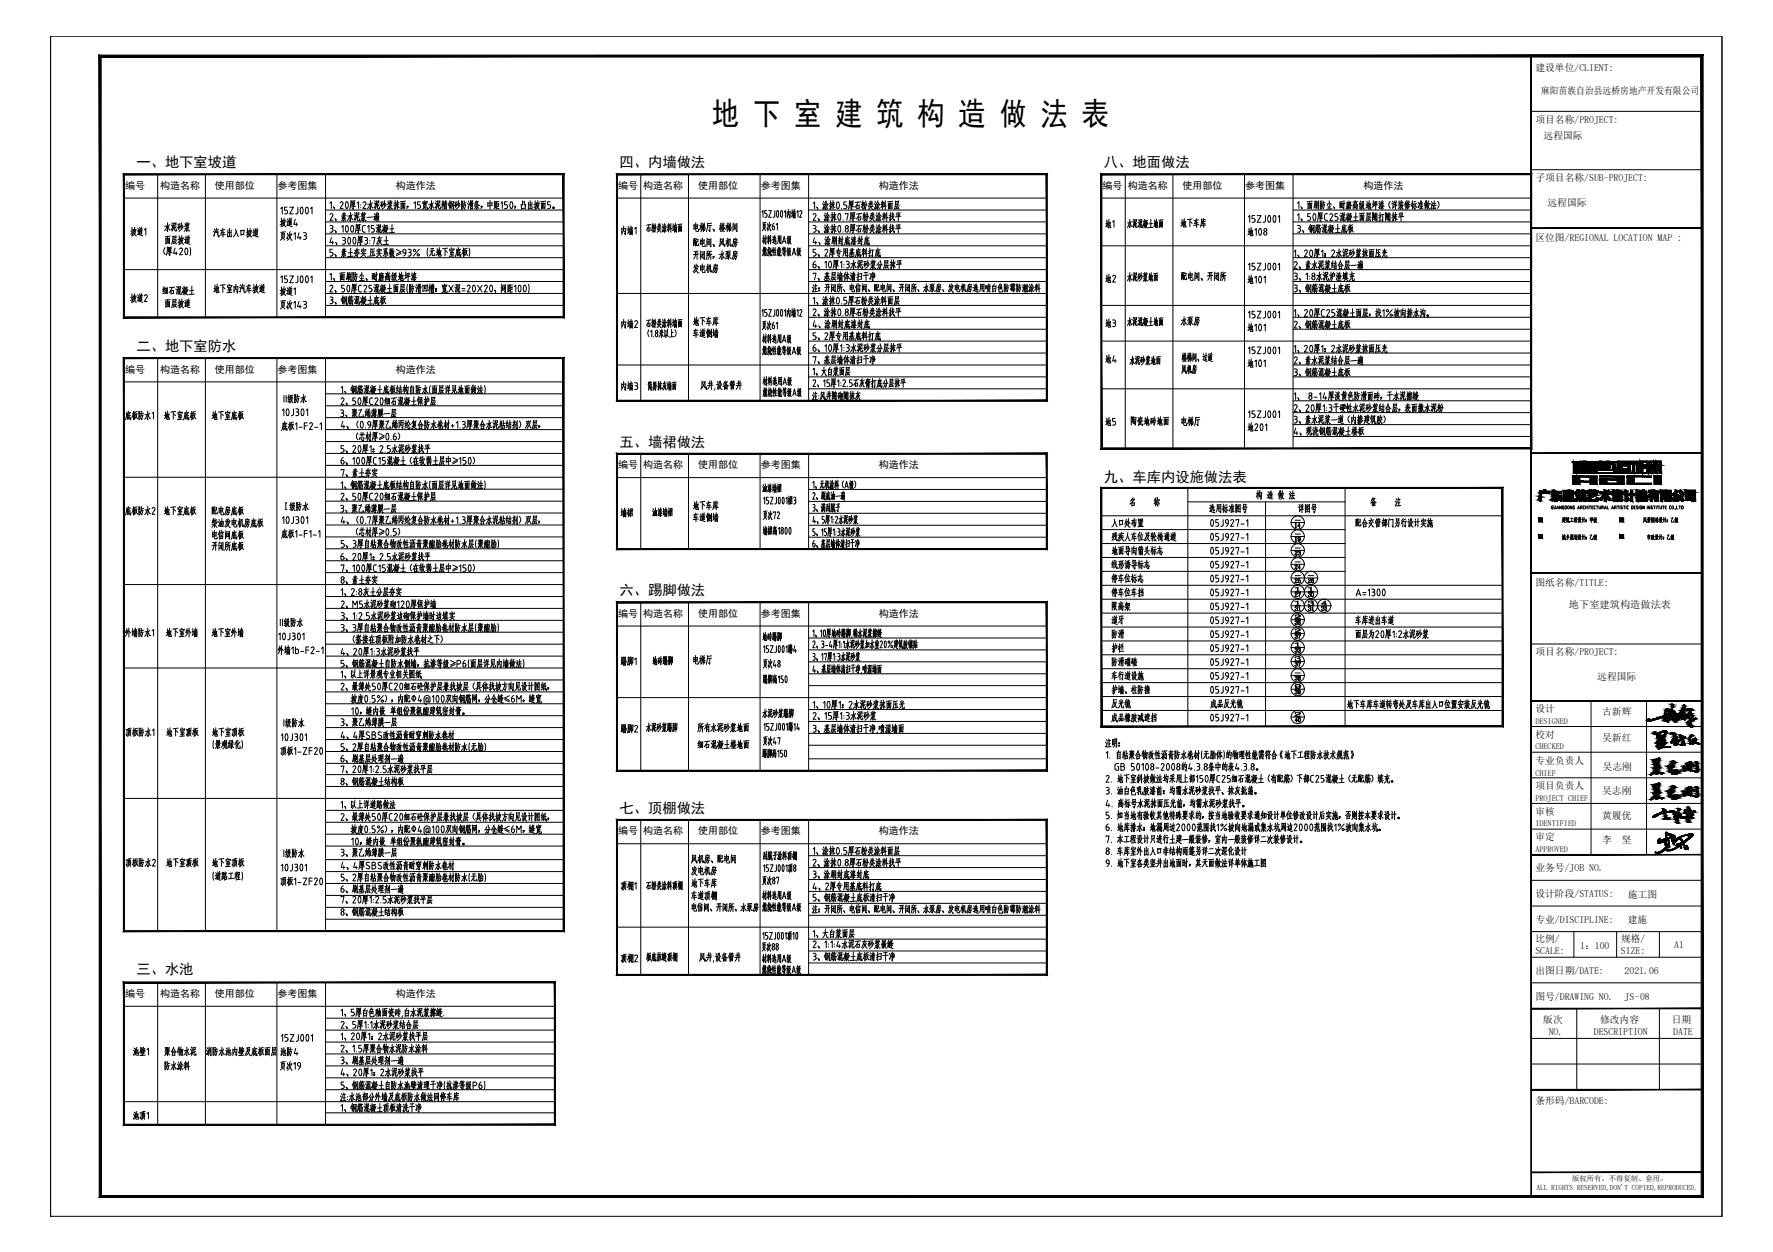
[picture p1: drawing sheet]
<svg xmlns="http://www.w3.org/2000/svg" width="841mm" height="594mm" viewBox="0 0 841 594" stroke-linecap="round" stroke-linejoin="round" font-family="sans-serif">
<defs><g id="words">
<text font-size="15.3" x="338" y="60">地 下 室 建 筑 构 造 做 法 表</text>
<text font-size="9.7" x="591" y="207">地201</text>
<g font-size="8.4">
<text x="132" y="109">坡道4</text>
<text x="328" y="131">发电机房</text>
<text x="328" y="162">车道侧墙</text>
<text x="385" y="163">5、2厚专用基底料打底</text>
<text x="294" y="187">内墙3</text>
<text x="58" y="246">底板防水2</text>
<text x="77" y="246">地下室底板</text>
<text x="99" y="246">配电房底板</text>
<text x="572" y="245">选用标准图号</text>
<text x="615" y="245">详图号</text>
<text x="161" y="374">8、钢筋混凝土结构板</text>
<text x="385" y="418">3、涂刷封底漆封底</text>
<text x="385" y="424">4、2厚专用基底料打底</text>
<text x="331" y="458">风井,设备管井</text>
<text x="97" y="502">消防水池内壁及底板面层</text>
</g>
<g font-size="7.9">
<text x="614" y="101">1、面刷防尘、耐磨高级地坪漆（详装修标准做法）</text>
<text x="155" y="106">2、素水泥浆一遍</text>
<text x="61" y="113">坡道1</text>
<text x="77" y="111">水泥砂浆</text>
<text x="100" y="114">汽车出入口坡道</text>
<text x="294" y="113">内墙1</text>
<text x="328" y="111">电梯厅、楼梯间</text>
<text x="614" y="112">3、钢筋混凝土底板</text>
<text x="77" y="117">面层坡道</text>
<text x="132" y="115">页次143</text>
<text x="328" y="119">配电间、风机房</text>
<text x="385" y="117">4、涂刷封底漆封底</text>
<text x="328" y="125">开闭所，水泵房</text>
<text x="385" y="123">5、2厚专用基底料打底</text>
<text x="613" y="129">2、素水泥浆结合层一遍</text>
<text x="155" y="134">1、面刷防尘、耐磨高级地坪漆</text>
<text x="385" y="134">7、基层墙体清扫干净</text>
<text x="523" y="135">地2</text>
<text x="559" y="134">配电间、开闭所</text>
<text x="76" y="141">细石混凝土</text>
<text x="100" y="140">地下室内汽车坡道</text>
<text x="132" y="141">坡道1</text>
<text x="384" y="140">注：开闭所、电信间、配电间、开闭所、水泵房、发电机房选用喷白色防霉防潮涂料</text>
<text x="613" y="140">3、钢筋混凝土底板</text>
<text x="61" y="145">坡道2</text>
<text x="77" y="147">面层坡道</text>
<text x="155" y="146">3、钢筋混凝土底板</text>
<text x="328" y="156">地下车库</text>
<text x="559" y="156">水泵房</text>
<text x="294" y="157">内墙2</text>
<text x="385" y="157">4、涂刷封底漆封底</text>
<text x="523" y="157">地3</text>
<text x="613" y="157">2、钢筋混凝土底板</text>
<text x="385" y="174">7、基层墙体清扫干净</text>
<text x="523" y="174">地4</text>
<text x="560" y="179">风机房</text>
<text x="613" y="180">3、钢筋混凝土底板</text>
<text x="613" y="174">2、素水泥浆结合层一遍</text>
<text x="331" y="186">风井,设备管井</text>
<text x="613" y="191">1、 8-14厚淡黄色防滑面砖，干水泥擦缝</text>
<text x="58" y="200">底板防水1</text>
<text x="77" y="200">地下室底板</text>
<text x="99" y="200">地下室底板</text>
<text x="161" y="199">3、聚乙烯薄膜一层</text>
<text x="536" y="203">陶瓷地砖地面</text>
<text x="560" y="203">电梯厅</text>
<text x="613" y="208">4、现浇钢筋混凝土楼板</text>
<text x="161" y="228">7、素土夯实</text>
<text x="595" y="238">构 造 做 法</text>
<text x="161" y="245">3、聚乙烯薄膜一层</text>
<text x="328" y="243">地下车库</text>
<text x="99" y="252">柴油发电机房底板</text>
<text x="294" y="247">墙裙</text>
<text x="308" y="246">油漆墙裙</text>
<text x="328" y="249">车道侧墙</text>
<text x="526" y="252">入口处布置</text>
<text x="642" y="252">配合交管部门另行设计实施</text>
<text x="99" y="257">电信间底板</text>
<text x="526" y="258">残疾人车位及轮椅通道</text>
<text x="99" y="262">开闭所底板</text>
<text x="526" y="265">地面导向箭头标志</text>
<text x="526" y="271">线形诱导标志</text>
<text x="526" y="278">停车位标志</text>
<text x="526" y="284">停车位车挡</text>
<text x="526" y="291">限高架</text>
<text x="642" y="298">车库进出车道</text>
<text x="58" y="303">外墙防水1</text>
<text x="78" y="303">地下室外墙</text>
<text x="99" y="303">地下室外墙</text>
<text x="526" y="304">防滑</text>
<text x="166" y="307">（搭接在顶板附加防水卷材之下）</text>
<text x="526" y="311">护栏</text>
<text x="294" y="317">踢脚1</text>
<text x="308" y="317">地砖踢脚</text>
<text x="328" y="316">电梯厅</text>
<text x="161" y="323">1、以上详景观专业相关图纸</text>
<text x="526" y="324">车行道设施</text>
<text x="361" y="326">踢脚高150</text>
<text x="526" y="331">护墙、柱防撞</text>
<text x="526" y="337">反光镜</text>
<text x="573" y="337">成品反光镜</text>
<text x="638" y="338">地下车库车道转弯处及车库出入口位置安装反光镜</text>
<text x="133" y="346">I级防水</text>
<text x="161" y="346">3、聚乙烯薄膜一层</text>
<text x="526" y="344">成品橡胶减速挡</text>
<text x="59" y="351">顶板防水1</text>
<text x="78" y="351">地下室顶板</text>
<text x="99" y="351">地下室顶板</text>
<text x="294" y="349">踢脚2</text>
<text x="330" y="349">所有水泥砂浆地面</text>
<text x="330" y="357">细石混凝土楼地面</text>
<text x="523" y="356">注明：</text>
<text x="161" y="363">6、刷基层处理剂一遍</text>
<text x="361" y="361">踢脚高150</text>
<text x="524" y="379">3. 油白色乳胶漆前：均需水泥砂浆找平、抹灰批荡。</text>
<text x="161" y="385">1、以上详道路做法</text>
<text x="524" y="385">4. 高标号水泥抹面压光前，均需水泥砂浆找平。</text>
<text x="524" y="390">5. 如当地有验收其他特殊要求的，按当地验收要求通知设计单位修改设计后实施，否则按本要求设计。</text>
<text x="524" y="401">7. 本工程设计只进行土建一般装修，室内一般装修详二次装修设计。</text>
<text x="161" y="408">3、聚乙烯薄膜一层</text>
<text x="524" y="407">8. 车库室外出入口非结构雨篷另详二次深化设计</text>
<text x="59" y="413">顶板防水2</text>
<text x="78" y="413">地下室顶板</text>
<text x="99" y="413">地下室顶板</text>
<text x="133" y="408">I级防水</text>
<text x="327" y="411">风机房、配电间</text>
<text x="522" y="413">9. 地下室各类竖井出地面时，其天面做法详单体施工图</text>
<text x="327" y="417">发电机房</text>
<text x="161" y="425">6、刷基层处理剂一遍</text>
<text x="294" y="424">顶棚1</text>
<text x="327" y="422">地下车库</text>
<text x="327" y="428">车道顶棚</text>
<text x="385" y="429">5、钢筋混凝土底板清扫干净</text>
<text x="161" y="436">8、钢筋混凝土结构板</text>
<text x="327" y="434">电信间、开闭所、水泵房</text>
<text x="384" y="435">注：开闭所、电信间、配电间、开闭所、水泵房、发电机房选用喷白色防霉防潮涂料</text>
<text x="385" y="446">1、大白浆面层</text>
<text x="294" y="458">顶棚2</text>
<text x="385" y="457">3、钢筋混凝土底板清扫干净</text>
<text x="77" y="502">聚合物水泥</text>
<text x="132" y="502">池防4</text>
<text x="161" y="501">2、1.5厚聚合物水泥防水涂料</text>
<text x="77" y="509">防水涂料</text>
<text x="132" y="509">页次19</text>
<text x="161" y="507">3、刷基层处理剂一遍</text>
<text x="160" y="524">注:水池部分外墙及底板防水做法同停车库</text>
<text x="62" y="533">池顶1</text>
<text x="161" y="529">1、钢筋混凝土顶板清洗干净</text>
</g>
<g font-size="7.5">
<text x="529" y="109" transform="rotate(-90 529 109)">地1</text>
<text x="559" y="109">地下车库</text>
<text x="132" y="148">页次143</text>
<text x="523" y="203">地5</text>
<text x="134" y="243">Ⅰ级防水</text>
<text x="535" y="241">名 称</text>
<text x="649" y="241">备 注</text>
<text x="161" y="278">8、素土夯实</text>
<text x="526" y="297">道牙</text>
<text x="526" y="317">防滑礓碴</text>
<text x="62" y="502">池壁1</text>
</g>
<g font-size="6.8">
<text x="65" y="79">一、地下室坡道</text>
<text x="294" y="79">四、内墙做法</text>
<text x="524" y="79">八、地面做法</text>
<text x="65" y="167">二、地下室防水</text>
<text x="294" y="212">五、墙裙做法</text>
<text x="524" y="229">九、车库内设施做法表</text>
<text x="294" y="283">六、踢脚做法</text>
<text x="294" y="386">七、顶棚做法</text>
<text x="65" y="462">三、水池</text>
</g>
<g font-size="5.7">
<text x="740" y="249">建筑工程设计：甲级</text>
<text x="778" y="249">风景园林设计：乙级</text>
</g>
<g font-size="5.3">
<text x="613" y="252">14</text>
<text x="613" y="258">19</text>
<text x="613" y="271">24</text>
<text x="613" y="284">27</text>
<text x="619" y="284">30</text>
<text x="613" y="291">31</text>
<text x="619" y="291">31</text>
<text x="625" y="291">31</text>
<text x="613" y="302">2</text>
<text x="613" y="308">1</text>
<text x="613" y="328">9</text>
<text x="613" y="341">2</text>
</g>
<g font-size="4.9">
<text x="613" y="265">23</text>
<text x="613" y="278">25</text>
<text x="619" y="278">26</text>
<text x="744" y="289">地下室建筑构造做法表</text>
<text x="613" y="295">2</text>
<text x="613" y="315">3</text>
<text x="613" y="324">38</text>
<text x="613" y="344">40</text>
</g>
<g font-size="4.7">
<text x="59" y="90">编号</text>
<text x="76" y="90">构造名称</text>
<text x="102" y="90">使用部位</text>
<text x="132" y="90">参考图集</text>
<text x="188" y="90">构造作法</text>
<text x="293" y="90">编号</text>
<text x="305" y="90">构造名称</text>
<text x="331" y="90">使用部位</text>
<text x="361" y="90">参考图集</text>
<text x="417" y="90">构造作法</text>
<text x="523" y="90">编号</text>
<text x="535" y="90">构造名称</text>
<text x="561" y="90">使用部位</text>
<text x="591" y="90">参考图集</text>
<text x="647" y="90">构造作法</text>
<text x="59" y="177">编号</text>
<text x="76" y="177">构造名称</text>
<text x="102" y="177">使用部位</text>
<text x="132" y="177">参考图集</text>
<text x="188" y="177">构造作法</text>
<text x="293" y="222">编号</text>
<text x="305" y="222">构造名称</text>
<text x="331" y="222">使用部位</text>
<text x="361" y="222">参考图集</text>
<text x="417" y="222">构造作法</text>
<text x="293" y="293">编号</text>
<text x="305" y="293">构造名称</text>
<text x="331" y="293">使用部位</text>
<text x="361" y="293">参考图集</text>
<text x="417" y="293">构造作法</text>
<text x="293" y="396">编号</text>
<text x="305" y="396">构造名称</text>
<text x="331" y="396">使用部位</text>
<text x="361" y="396">参考图集</text>
<text x="417" y="396">构造作法</text>
<text x="59" y="473">编号</text>
<text x="76" y="473">构造名称</text>
<text x="102" y="473">使用部位</text>
<text x="132" y="473">参考图集</text>
<text x="188" y="473">构造作法</text>
</g>
<g font-size="4.6">
<text x="728" y="34">建设单位/CLIENT:</text>
<text x="731" y="45">麻阳苗族自治县远桥房地产开发有限公司</text>
<text x="728" y="58">项目名称/PROJECT:</text>
<text x="732" y="66">远程国际</text>
<text x="728" y="86">子项目名称/SUB-PROJECT:</text>
<text x="734" y="98">远程国际</text>
<text x="728" y="114">区位图/REGIONAL LOCATION MAP :</text>
<text x="728" y="278">图纸名称/TITLE:</text>
<text x="728" y="311">项目名称/PROJECT:</text>
<text x="758" y="322">远程国际</text>
<text x="728" y="338">设计</text>
<text x="760" y="339">古新辉</text>
<text x="728" y="350">校对</text>
<text x="760" y="351">吴新红</text>
<text x="728" y="363">专业负责人</text>
<text x="760" y="365">吴志刚</text>
<text x="728" y="375">项目负责人</text>
<text x="760" y="377">吴志刚</text>
<text x="728" y="387">审核</text>
<text x="760" y="389">黄履优</text>
<text x="728" y="398">审定</text>
<text x="760" y="400">李</text>
<text x="769" y="400">坚</text>
<text x="728" y="414">业务号/JOB NO.</text>
<text x="728" y="426">设计阶段/STATUS:</text>
<text x="772" y="426">施工图</text>
<text x="728" y="438">专业/DISCIPLINE:</text>
<text x="772" y="438">建施</text>
<text x="728" y="447">比例/</text>
<text x="769" y="447">规格/</text>
<text x="728" y="452">SCALE:</text>
<text x="750" y="450">1：100</text>
<text x="769" y="452">SIZE:</text>
<text x="794" y="450">A1</text>
<text x="728" y="462">出图日期/DATE:</text>
<text x="771" y="462">2021.06</text>
<text x="728" y="474">图号/DRAWING NO.</text>
<text x="771" y="474">JS-08</text>
<text x="732" y="485">版次</text>
<text x="759" y="485">修改内容</text>
<text x="793" y="485">日期</text>
<text x="735" y="491">NO.</text>
<text x="756" y="491">DESCRIPTION</text>
<text x="794" y="491">DATE</text>
<text x="728" y="524">条形码/BARCODE:</text>
</g>
<g font-size="3.9">
<text x="728" y="344">DESIGNED</text>
<text x="728" y="356">CHECKED</text>
<text x="728" y="368">CHIEF</text>
<text x="728" y="380">PROJECT CHIEF</text>
<text x="728" y="392">IDENTIFIED</text>
<text x="728" y="404">APPROVED</text>
</g>
<g font-size="3.5">
<text x="746" y="561">版权所有，不得复制、套用。</text>
<text x="729" y="565">ALL RIGHTS RESERVED,DON'T COPIED,REPRODUCED.</text>
</g>
<g font-size="2.6">
<text x="613" y="248">-</text>
<text x="613" y="255">-</text>
<text x="613" y="261">-</text>
<text x="613" y="268">-</text>
<text x="613" y="274">-</text>
<text x="619" y="274">-</text>
<text x="613" y="321">-</text>
</g>
</g></defs>
<!-- layer: PUB_TITLE -->
<g fill="none" stroke="#000" stroke-width=".47">
<path d="M24 17h793v560h-793zM24 17v560M817 17v560M726 53h81M726 81h81M730 254h2v1h-2zM730 246h2v2h-2zM741 254v1M742 255h-1M742 255l-1 1M742 254l-1 2M742 256h.1"/>
<path d="M742 255v1M742 254l1 2v-1M742 254h.1M744 254l-1 1M744 255h-1M744 255l-1 1M745 255v1M745 254v2M745 254h.1M745 255h.1M746 254v1M746 254l-1 2"/>
<path d="M746 255v1v-1M746 254h.1M747 254l1 2v-1M747 254h.1M747 255v1M748 254l-1 1M748 254v1M748 254v2M749 254h.1M749 255h-1M749 254v2M749 255v1"/>
<path d="M749 255h1l-1 1M749 255l1 1M750 255l-1-1v1M751 254h.1M751 254v2v-1M751 255h-1M751 254v2M752 255h-1M752 256h.1M752 255h.1M754 254h1l-1 2h2l-1-1M756 254v1"/>
<path d="M756 256h.1M757 254l-1 1M757 255v1M757 254l-1 2M757 254h.1M757 254v2M768 254h2v1h-2zM768 246h2v2h-2zM782 254h.1M782 254v2M782 255h1h-1v1M783 254h-2"/>
<path d="M783 255v1M784 254v2M784 255h.1M784 254h-1M784 255l-1 1M784 255l1 1M784 254v1M785 255l-1 1M785 254l-1 1M785 254h1M785 255h.1M785 254v2"/>
<path d="M786 255l-1 1M786 255v1M786 255l1 1M787 255l-1-1v1M787 254h.1M787 255h.1M787 254v2M788 255l-1 1M788 254v2M788 255h.1M789 255h.1M789 256h.1"/>
<path d="M791 254h1l-1 2h1v-1M793 254v1M793 255h.1M793 256h.1M793 255l1 1M793 254v2M794 254h-1M794 254l-1 2M726 306h81M755 333v73M781 333v73M726 345h81"/>
<path d="M726 357h81M726 369h81M726 393h81M726 381h81M726 418h81M726 430h81M726 442h81M726 454h81M747 442v12M767 442v12M787 442v12M726 466h81"/>
<path d="M748 479v38M787 479v38M726 493h81M726 505h81M24 577h.1"/>
<circle cx="752" cy="255" r=".1"/>
<circle cx="752" cy="256" r=".1"/>
<circle cx="789" cy="256" r=".1"/>
</g>
<g fill="#000" stroke="#000" stroke-width=".47">
<path d="M726 27v541zM726 27v541z"/>
<path d="M726 108h81zM726 108h81z"/>
<path d="M726 215h81zM726 215h81z"/>
<path d="M730 254l2 1v-1zM730 254l2 1h-2z"/>
<path d="M730 246l2 2v-2zM730 246l2 2h-2z"/>
<path d="M768 254l2 1v-1zM768 254l2 1h-2z"/>
<path d="M768 246l2 2v-2zM768 246l2 2h-2z"/>
<path d="M726 272h81zM726 272h81z"/>
<path d="M726 332h81zM726 333l81-1z"/>
<path d="M726 405h81zM726 406l81-1z"/>
<path d="M726 478h81zM726 479l81-1z"/>
<path d="M726 517h81zM726 517h81z"/>
<path d="M726 556h81zM726 556h81z"/>
<path d="M48 567l-1 1 760-1zM47 568l760-1 1 1zM807 27v540l1 1zM808 26v542l-1-541zM48 27h759l1-1zM47 26h761l-760 1zM47 26l1 541v-540zM47 26l1 541-1 1z"/>
</g>
<!-- layer: ANNO-TEXT -->
<g fill="none" stroke="#000" stroke-width=".47">
<path d="M133 99l1-1v3M136 98h-1v2h1M137 98h2l-2 3h2M141 98v3M145 98a1.6 1.6 0 0 1 1 2 1.6 1.6 0 0 1-1 1zM147 99l1-1v3M156 96h1v3M161 96h1h1l-2 3h2M164 99v-1a1.4 1.4 0 0 1 0-1 1.4 1.4 0 0 1 1-1v3M166 95v4M167 96v1h1M168 96h-1"/>
<path d="M168 96v1M168 95l-2 1M169 96h1v3M172 96h1h1l-2 3h2M175 97h-1M175 97l-1 2M176 95v4h-1M176 97l1 2M177 96l-1 1M177 96l1 1M178 95v1M178 96v3l-1-1"/>
<path d="M179 95l-1 4M179 97v2M180 95l-1 1M180 95v1h-1M181 97v1M181 96v2M182 97h-1M182 97l-1 1M182 96h-1M182 96v1M182 95v3M183 96v1"/>
<path d="M184 96h.1M185 96l-1 1M185 95v2M185 98h-1M185 98l-1 1M185 97v2M185 98l1 1M185 96v1M186 97l-1 1M186 96h-1M186 96l-1 1M187 95v4"/>
<path d="M188 96h-1M188 97l-1 1M188 95v4M189 97h-1M189 96h-1M189 98l-1-1v2M190 96v3M191 97v2M191 96v1M191 97h.1M191 98h.1M192 99h-2"/>
<path d="M192 96l-2 1M192 96v3M192 95l-2 1M193 98h.1M193 98v1M196 96h1v3M199 96h-1v1h1v1v1h-1M201 96v1l1-1M201 97v1M201 96v1M201 95l1 1M202 98l-2 1"/>
<path d="M202 98v1h1v-1M202 96v1M202 97h-1M202 97v2M203 96h-2M203 96h-1M204 97h-1M204 97l-1 2M205 95v4h-1M205 97l1 2M206 96l-1 1M206 96l1 1"/>
<path d="M207 95v1M207 96v3l-1-1M208 95l-1 4M208 97v2h1v-1M209 95l-1 1M209 95v1h-1M209 97l-1 1M210 96h.1M210 97l-1 1M210 95v4M210 97l1 1M211 96l-1 1"/>
<path d="M211 97h-2M211 97v2M211 95v2M212 98h-1M212 97v2h-1M212 97h-1M212 96h-1M213 97v2l1-1M213 95v2M214 97h-1M214 96h-1M214 97l-1 1"/>
<path d="M214 96h1v3M214 96v3M214 96l1 2M215 96l-1 2M216 97v1M216 96v2M217 97h-1M217 97l-1 1M217 96h-1M217 96v1M218 95v3M218 96v1"/>
<path d="M218 97l-2 2M219 95v4M219 96h.1M220 95l-1 3M220 95v1M220 96l-1 3M221 97h-1M221 97l-1 2M221 96h-1M222 97h.1M222 98v1M222 95v1"/>
<path d="M223 97l-1 2M223 96v1M223 97l1-1v1M223 97h1v2M223 95v2M223 97v2M224 96h-1M224 96v1M224 98h-1M224 95h-1M224 95v2M226 96l2 1"/>
<path d="M226 98l-1 1M226 95l-1 2M226 97v2M226 98l1 1M227 96h-1M227 96l-2 2M227 98h-2M229 98l-1 1M231 96h2v2h-2M231 96v2M232 95v4M235 95v2"/>
<path d="M235 97v2M235 96h.1M235 96v1M235 97h.1M235 98l-1 1M236 96v3M236 97h1l-1 1M237 98h-1M237 96h-1M237 99h-1M238 96v3M241 96h-2v1h1l1 1v1h-2"/>
<path d="M243 96a1.6 1.6 0 0 0-1 1 1.6 1.6 0 0 0 1 2M243 96v3M244 98h1M244 98h.1M245 98l-1 1M247 97v2M248 95v2M248 97h-1M249 96h-1M249 96v1M249 99h-2M249 97v2"/>
<path d="M251 98v1h1M251 96v1h1M251 95v4M252 96v1M252 98v1M254 95v3M254 98h-1M254 97h-1M255 96l-1 3M255 98l1 1M255 95v2M255 97v1"/>
<path d="M256 97l-2 2M256 96l-1 1M256 96v1M257 96v3M258 96l-1 3M258 97h-1M258 98h-1M258 97v2M258 99h-1M259 96l-2 1M259 96l-1 3M259 95l-3 1"/>
<path d="M261 96h-1v1h1v1l-1 1M364 100h-1v1M365 100h1l-1 3h1M368 100l-1 3M374 99v4M376 99v4M377 99v2M380 100v1l-1 2h1M380 100h-1M386 97v-1v3M387 98l1 1M390 97h1"/>
<path d="M391 96h.1M391 97v2h-1M391 98v1M392 96l1 1M392 97v2h-1M392 95l-1 2M392 98l1 1M392 97h-1M393 98h-2M394 95v4M394 96h-1M394 97l-1 1"/>
<path d="M395 97l-1 2M395 97l1 2M395 95v4M396 97h-1M396 96h-1M397 96a1.6 1.6 0 0 1 1 1 1.6 1.6 0 0 1-1 2zM399 99h.1M402 96h-2v1h1l1 1M402 98l-2 1M403 95l-1 4M403 96h2l-1 1M403 96v1"/>
<path d="M404 98v1M404 96l-1 1M404 97h-1M405 97l-1 1M405 97h-2M405 95l-2 1M405 98h-2M406 97v2h2M407 96l-1 2M408 97l-2 1M408 97l-1 2M408 96h-2"/>
<path d="M409 96v1M409 95v4M410 98l-1-1v2M410 97h-1M410 96l-1 1M410 98v1M410 96v1M411 95v2M411 97h-1M411 97l-1 2M412 96h1M413 97l-1 1"/>
<path d="M413 98l1 1M413 98l-1 1M413 95v2M413 97h1M414 95l-1 1M414 96l-2 1M414 98h-2M415 97h.1M415 96h.1M415 97v2M416 98l-1 1M416 96l1 1"/>
<path d="M416 97v2M416 95v2M417 98v1M417 97h-1M417 98h-1M418 96v1M419 97l-1 2M419 97v1M419 95v4M419 96v1M419 97h-1M419 97l1 1"/>
<path d="M419 96h1M420 95v4M420 98h-1M421 96v3M422 97v2M422 96v1M422 97h.1M422 98h.1M423 97v2M423 99h-2M423 97h-2M423 96v3"/>
<path d="M423 96h-2M425 95l-1 4M426 98l-1 1M426 98v1M426 99h-1M426 96h-1M426 95v1h-1M426 97h-1M427 98h-2M78 118v1v2M79 117v4M80 120l1 1h-1"/>
<path d="M82 120h-2M83 118l-1 2h2M84 119v2M86 119l-1 2h2M88 118v3M89 118v3M90 117v4M143 101a1.4 1.4 0 0 1-1-2 1.4 1.4 0 0 1 1-1v3M157 113l-1 2h2M157 108l1 1M158 118h-2v2h2l-1 1M158 114v2"/>
<path d="M158 109v1h-2M159 109v1M159 115l1 1v-1M159 110h.1M162 108l1-1v3M162 113h1a.7 .7 0 0 1 1 0 .7 .7 0 0 1-1 1M163 114h.1M163 119v1M163 114l1 1M163 118v1M163 120h-1M164 120l-2 1 2-1"/>
<path d="M164 119h-1M164 115l-2 1M164 118l-2 1M164 107v1a1.4 1.4 0 0 0 0 1 1.4 1.4 0 0 0 1 1M164 119l-2 1M165 107v3M165 113a1.6 1.6 0 0 1 1 1 1.6 1.6 0 0 1-1 2zM166 118v4M167 107l-1 1a1.4 1.4 0 0 0 0 1 1.4 1.4 0 0 0 1 1v-3M167 120h-2M168 113a1.8 1.8 0 0 1 0 3l-1-2zM169 106l-1 4"/>
<path d="M169 119l-1 3M169 118l-1 2M169 119l2 1M170 120l-1 2v-1M170 109v2v-1M170 112v4M170 119h-2M171 113v1M171 108l-1 1M171 114v2M171 109h-2M171 113h.1"/>
<path d="M172 118l-1 1M172 114h-2M172 114l-1 1M172 113h-1M172 113v1h-1M172 120h.1M172 108v1M172 109l1 1M172 119h.1M172 112h-2M172 115h-2M172 118h1"/>
<path d="M173 119v1l-2 2M173 113h1a.7 .7 0 0 1 0 1M173 114h1M174 119h-2M174 118l-1 1M174 114v1M174 108l1-1v3M174 115l-1 1M175 114h.1M175 115h.1M176 118l-1 4M176 113h2l-1 3"/>
<path d="M177 108l1 1M177 119v2M178 109l-1 1h-1M178 119l-2 1M178 118h-2M179 110h.1M179 118v1M179 120h1M179 108v2M179 119h1M179 108v2h1M180 114v1"/>
<path d="M180 118h.1M180 112l-1 4M180 109h-1M180 108v2h1M180 119v1l-1 2M180 114l1 2M180 113l-1 3M181 109h-1M181 119h-2M181 114l-1 1M181 118v1M181 113h-2"/>
<path d="M182 108l-1 2v-1M182 108v1M182 110h1M182 109v2M183 109h-1M183 110l1 1M183 120v2M183 118h-1M183 109v2M183 118l-1 1h1M183 112v4M183 108h1"/>
<path d="M183 108v2M183 119l1 1M184 118l-2 2M184 120h-2M184 107h-1M184 118h-1M184 107l-1 1M184 109h-1M184 108h-1M184 108v1M184 114h-2M184 116h-2"/>
<path d="M185 118v1M185 118v3l1 1M185 119v1M185 119l1 1M186 118v1M186 106v4M186 120l1 2M186 119h-1M186 118l-1 4M187 119l-1 3M187 108l-2 1M187 119h-1"/>
<path d="M187 110h-2M188 118l2 1-2 2M191 118h1l1 2h-2zM193 120l-2 1M194 118h.1M194 120h.1M194 118a.7 .7 0 0 1 1 1 .7 .7 0 0 1-1 1M194 120h1l-1 1M199 118l-3 4M203 118v4M205 119v2h1v-1M205 118v2l-1 1"/>
<path d="M206 118h-2M206 119h-2M207 118v3M208 119l-1 1M208 119v2l1 1v-1M208 118v3M209 119l-1 1M209 119v2v-1M211 118v3M211 119l1 1M212 118h-2M213 118v1"/>
<path d="M214 118h.1M214 119v1h1M214 119l1 1M215 119h-1M215 118h-2M215 118v1M217 118l-1 4M217 119v2l1-1M217 117l1 1M218 119l1 3v-1M218 119h-1M218 120h-1"/>
<path d="M219 118l-2 1M220 118v4M220 119l-1 2M220 119v1M220 119h-1M221 118l-1 3M221 119l1 2M221 119h.1M222 119l-2 2M222 118h-1M223 118v4M307 108v2"/>
<path d="M308 107l-1 2M308 108h-1M308 108v2M308 110h-1M309 107h-2M309 107h.1M310 106v4M310 109v-1l-1 1M310 108h-1M310 107v1M310 108h1v2M310 110h1"/>
<path d="M310 108v2M311 107l-1 1M311 106v2M312 106v1M313 107l-1 2M313 109l1 1M313 108l-1 2M313 106v2M313 108h.1M313 106v1M314 107h-2M314 109h-2"/>
<path d="M314 107v1M314 106l1 1M315 108l-1 2v-1M315 109l-1 1M315 106l1 2M315 108v2M315 106v2M316 109v1M316 108h-1M316 108l-1 1M317 108h1M317 107h.1"/>
<path d="M317 106v4M317 108v1M317 107l-1 2M318 107h.1M318 106v4M319 108l-2 1M319 106v3M320 108h-1M320 109h-1M320 108v2M320 107v1M320 109l1-1v2"/>
<path d="M320 109v1M320 106v2M321 109h-1M321 110h-1M321 107v1M321 107h-1M321 108h-1M322 107v3M323 106l-1 1M323 108h-1M323 109h-1M323 107v3"/>
<path d="M323 109l-1 1M323 107l-1 1M324 106l-2 1M361 101l1-1v3M362 119h.1M362 106v2M362 120v1M362 117v4M362 112v4M362 113l1 1M362 113v2M362 119h1"/>
<path d="M362 118v1M363 107l-1 2M363 106h-1M363 108v1M363 117l-1 2M363 113h-1M363 103h.1M363 118h.1M363 118l-1 2M363 106l-1 1M363 106v2M363 119l1 1"/>
<path d="M363 117v3M363 113l-1 2M363 112v4v-1M363 101l1 1-1 1M363 118h1M363 105l-1 1M364 119h-1M364 113h-1M364 106v1M364 118v1M364 112v1M364 120h1"/>
<path d="M364 107v2v-1M365 117l-1 4M365 114h.1M365 112v4M365 118l-1 1M365 112l-1 3M365 113h-1M365 108l-1 2M365 108l1 1M365 107v1M365 105v2M365 117l1 3v-1"/>
<path d="M365 113v1M365 112v1M365 120v1M365 120l1 1M366 112v4M366 107h-1M366 106l-1 1M366 118l-1 2M366 118h-1M366 120h-1M366 114l-1 1M367 118l-1 2"/>
<path d="M367 112v1M367 118v1M367 117v4M367 115l1 1M367 107v1v1l-1-2h1M367 113l-1 1M367 113v2h-1M367 106l-1 1M367 118v2M367 114v1M368 112v3v-1M368 117v4"/>
<path d="M368 113h-1M368 120h-1M368 119h-1M368 113l-1 1M368 107l1-1v3M369 100l-1 2 1 1v-1v-2M369 100h.1M369 119v2M369 112h1v4v-1M369 112v3M369 117v2M369 120h.1"/>
<path d="M369 118l1 1M369 118v1M369 119h.1M370 112v3M370 117v2M370 119v2h1h-1M370 113h-1M370 114h-1M370 118v1M370 120h.1M370 100v2l1 1v-1v-2M370 100h1"/>
<path d="M371 115l1-3 1 3M371 115h2M372 118v1M372 117l-1 2M372 101l1-1v3M372 120v1M372 117v2M372 118h.1M373 119h-1M373 118h-2M373 119l-2 1M373 100v3"/>
<path d="M374 117l-1 2M374 112l-1 1h1M374 119h-1M374 114h-1M374 115h-1M374 118l-1 2h1M374 101l1 1M374 113v1M374 118h1v1M374 119l1 2M374 114l1 2M374 118v3"/>
<path d="M374 112v4M375 101h-2M375 100v4l-1-1M375 112h-1M375 119l-1 2M375 112v1M375 113l-1 3M376 101h-1M376 102l-1 1M376 101h.1M376 102v2M377 103v-1v1"/>
<path d="M377 103h.1M377 103h-1M377 100v1M377 100h-1M377 102h-1M377 102v2M377 101h-1M378 101l1-1v3M378 117v2h1M379 120h-1M379 118l-1 2M379 118h1v1"/>
<path d="M379 119l1 2M379 118l-1 3M380 119l-1 2M386 102v-1l1 1-1 3h1M386 107a.7 .7 0 0 1 1 1 .7 .7 0 0 1-1 0M388 104h.1M388 104l1 1zM391 108h.1M391 102v1M391 107h1M391 101l1 1M392 108l-1 2"/>
<path d="M392 102l-1 3v-1M392 104l-1 1M392 107l2 1M392 101l2 2M393 108v3l-1-1M393 103v2l-1-1M393 106l-1 2M393 101l-1 2M393 104v1M393 108h-1M393 102l-1 1M393 103h-1"/>
<path d="M395 106v5l-1-1M395 101v4l-1-1M395 107l-1 1M395 102h-1M395 108l-1 1M396 101v4M396 106v5M396 108h-1M396 102l-2 1M397 107l-2 1M397 102h-2M397 110l-1-2-1 2"/>
<path d="M397 104l-1-1-1 1M398 107v3M398 101v3M399 107h-1a1.8 1.8 0 0 0 0 3M399 101h-1a1.6 1.6 0 0 0-1 2 1.6 1.6 0 0 0 2 1M400 104v1M401 102l1-1v4M404 106l-1 4M404 101l-1 4M404 103h1M404 107h1v1h-1M404 101v2l1-1v-1"/>
<path d="M404 107v1M405 103v2l-1-1M405 108h-1M405 102h-1M405 101l-1 1M406 107h-2M406 101h-2M406 103l-2 1M407 103v2M408 107l-2 3M408 101l-2 3M408 103h-1"/>
<path d="M408 103v1M408 104h-1M409 107h-3M409 101l-3 1M410 107v1M410 101v1M410 108l-1 2M410 103l-1 1M410 101v4M410 106v5M410 108v1M410 103h.1"/>
<path d="M410 108h-1M410 102l-1 1M410 102h.1M411 103h1l-1 2v-1M411 103l-1 2M411 107l-1 2M411 102l-1 1M411 107l1 1M411 101l1 2M412 108h-1M412 108l-1 3M413 107h.1"/>
<path d="M413 101v1M414 108l-1 1M414 102l-1 1M414 104l1 1M414 103l-1 2M414 101v2M414 106v2M414 108l1 1M414 102l1 1M414 107v1M414 101v1M415 108h-2"/>
<path d="M415 102h-2M415 103l-2 1M415 108h1M415 102l1 1M416 107h.1M416 101v1M416 108v2h-1M416 102v3l-1-1M417 109l-1 1M417 104l-1 1M417 107l1 1M417 101l1 2"/>
<path d="M417 108v3v-1M417 103v2v-1M417 106l-1 2M417 101l-1 2M417 109l1 1M417 104l1 1M417 108h.1M417 102v1M418 109h-2M418 103h-2M419 107v1M419 101v1"/>
<path d="M419 108l-1 2M419 108l1 1M419 101v4M419 106v5M420 103h-1l-1 1M420 107l-1 1M420 101l-1 1M420 108h-1M420 102l-1 1M420 108v1M420 107v1M420 102v1"/>
<path d="M420 101v1M421 101v4M421 106v5M421 109h-1M421 103l-1 1M422 106v5v-1M422 101v4v-1M423 103h-1M423 108h-1M423 102h-1M423 106v3l1 2v-1M423 101v2l1 2v-1"/>
<path d="M424 107h.1M424 101v1M424 108l-1 2M424 103l-1 1M424 102l-1 1M424 108l-2 1M425 107l1 1M425 102h1M426 101v4M426 107v4M427 107l-1 1M427 101l-1 2"/>
<path d="M427 107h-2M427 101h-2M427 108l-2 1M427 103h-2M535 106h1l-1 2M536 104v4v-1M536 106l1 1M537 105l-1 1M537 105l1 1M538 104v1M538 105v2h-1M538 104v4"/>
<path d="M538 104h1v1M539 106v2v-1M539 105h-1M539 106v1M540 105v1M540 107v1M540 104v1M541 105l-1 3M541 104v4M541 107h.1M541 107v1M541 106v2h1v-1"/>
<path d="M541 105h.1M542 104h-1M542 104v2h-1M542 106l-1 1M542 105h1M543 106l-1 1M543 104v1h1M543 106v1M543 107v1M543 106v2M543 106h.1M543 107h.1"/>
<path d="M543 105h.1M544 107v1M544 106l-1 2M544 106v2M544 105h.1M544 104v2M544 107h.1M544 106h.1M546 104v4M547 106h-2M547 108h-2M548 104v3"/>
<path d="M548 106l1-1v2M548 106h-1M548 107l-1 1M548 105v3h1v-1M549 104v3M550 105v3M551 104v1M551 106h-1M551 107h-1M551 105v2M551 107l-1 1M551 105l-1 1"/>
<path d="M551 105v3M552 104l-2 1M592 103l1-1v3M592 108v3M593 110h-1M593 111h-1M593 109v3h1v-1M593 108v3M594 109l-1 1M594 109v2M595 102h-1v2h1v1h-1M595 109l1-1v4"/>
<path d="M596 102h2l-2 3h2M597 109l1-1a1.6 1.6 0 0 1 0 2 1.6 1.6 0 0 1-1 1zM599 111h.1M600 111a.7 .7 0 0 1 0-1 .7 .7 0 0 1 1 1M600 111a.7 .7 0 0 0 0 1 .7 .7 0 0 0 1-1M600 102v3h-1M601 111h.1M602 102v3M602 102a1.6 1.6 0 0 1 1 2 1.6 1.6 0 0 1-1 1M604 102a1.6 1.6 0 0 1 1 2 1.6 1.6 0 0 1-1 1v-1zM606 103l1-1v3M614 119h1v3"/>
<path d="M615 102l1-1v4M619 119h1l-1 3h1M623 102v2M624 102v2M624 118l-1 4M624 119v1M625 119h-1M625 101v4M626 119h-2M626 119l-1 1M626 120h-2M626 118h-2"/>
<path d="M627 119v3M628 102v2M632 119h1l-1 3h1M632 102l-1 3h1M635 120h-1M635 120l-1 2M635 118v4M635 120l1 2M636 119l-1 1M636 102v3M637 119v1M637 118l1 1"/>
<path d="M637 103v2h1v-1M638 119l-1 3v-1M638 118l-1 4M639 120v2M639 102v2h-1M639 119h-1M639 118h-1M639 118v1M639 103h.1M640 120v1M641 119l-1 2M641 120h-1"/>
<path d="M641 120v1M641 119h-1M642 119l-1 1M642 118v3M642 119l1 1M643 101v4M643 119h1M644 119l-1 1M644 118v2M645 119v1M645 118l-1 2M645 102v3"/>
<path d="M646 102v2M646 103v1M647 104h-2M647 118v4h-1M647 102v3M647 119h-1M647 120l-1 1M648 120l-1 2M648 120l1 1M648 118v4M648 101v4M649 120h-2"/>
<path d="M649 119h-2M649 103v2M650 104v1M650 119v3M650 104l-1 1M650 120v2M650 103h-1M651 118l-1 1M651 119v3M651 101v4M651 119l-1 1M651 102v1"/>
<path d="M652 104l1 1M652 118l-3 1M652 103v1M652 102v2M653 118l-1 4M653 102v2M654 119v3M655 120h-2M655 101v4l-1-1M655 118l-2 1M655 103h-1M656 102v3l-1-1"/>
<path d="M656 119h.1M657 120l-2 2M657 118v2M657 120v2h1v-1M657 101v4M658 119l-1 1M658 102v1h-1M658 120h-2M658 103v1l2 1M659 102v2M661 101v4l-1-1M661 103h-1"/>
<path d="M662 103l-1 1M662 103l1 1M662 101v4M665 101v4M88 121h1M133 132l1-1v3M136 131h-1v1h1M137 131h2l-2 3h2M141 131v2M143 134v-1a1.4 1.4 0 0 1-1-1 1.4 1.4 0 0 1 1-1v3M145 131a1.8 1.8 0 0 1 0 3v-2zM147 132l1-1v3"/>
<path d="M156 122h1M158 136l-2 3h2M159 121h.1M159 121v1zM163 121l-1 1M163 121v1M163 120l1 1M163 121l1 1M165 135v3M166 135v3M167 135v4M167 122h-2"/>
<path d="M170 120h-2M170 136v2M173 121v1M174 120h-3M174 136l-1 3h1M175 122h-1M177 120l1 1M178 121h-2M178 136v2M179 137v2h1v-1M180 121l1 1M181 136l-1 2"/>
<path d="M181 120h-2M181 136v1M183 120l-1 2M183 120l1 1M185 135v4M186 120l-1 1M187 136v3M187 136v2M188 137h-1M188 136v2M189 138h-2M189 136v3"/>
<path d="M190 135v4M190 120l-2 1M191 137l-1 2 2-1M191 138l1 1M192 137h-2M193 135v4M194 122h.1M194 135v4M195 135v3l-1-1M196 136l-2 3M196 137v2l-1-1M197 138h.1"/>
<path d="M198 136l-1 3M198 136v3M199 138h-1M199 137h-1M199 136v3v-1M201 135v3M202 135h1l-1 3M202 135v2h-1M203 138h-2M204 135v4M204 136l-1 2M204 136v1"/>
<path d="M204 136h-1M205 136v3h1M205 136h1v1M205 135v2M205 138h.1M206 137h-1M206 138h-1M206 137v2M206 135l-2 1M207 137h.1M208 120l-1 1M210 135v1"/>
<path d="M210 137v1M210 137h1v1M211 136v1M211 135h.1M211 137l-2 2M211 138v1h1v-1M212 136h-2M212 135l-2 1M212 135v1M213 135l2 4M214 120v2M215 135l-2 4"/>
<path d="M215 121h-1M215 121l-2 1M216 136v1M216 138h.1M216 135l1 1M216 136v3M217 135v1M217 136v1M217 137l-1 2M217 136v3M217 137l1 2M217 121l1 1"/>
<path d="M218 136h.1M218 135h-1M218 137h-1M218 135v1M219 138h2M219 137h2M222 136v-1l1 1-1 3h1M224 135h1a1.6 1.6 0 0 1 1 2 1.6 1.6 0 0 1-2 1zM227 135l2 4M229 135l-2 4M230 136v-1l1 1-1 3h1M233 135a1.6 1.6 0 0 1 1 2 1.6 1.6 0 0 1-1 1z"/>
<path d="M235 138v1M235 139h.1M238 136v3M238 135h.1M238 136v2M238 135h2v4l-1-1M239 137h-1M239 136h-1M239 136v2M239 138h-1M241 135v1M241 137v1"/>
<path d="M241 136v2M242 135h-1M242 135v1M242 136h-1M242 137h-1M242 138l-1 1M242 135v4h1M243 136h-1M243 136v1l-1 1M243 135h-1M244 136l1-1v4M246 135a1.6 1.6 0 0 1 1 2 1.6 1.6 0 0 1-1 1z"/>
<path d="M249 135a1.6 1.6 0 0 0-1 2 1.6 1.6 0 0 0 1 1M249 135v3M251 135v4M363 120v1M363 120l1 1M368 121h-1M373 120h-2M374 120l-1 1M376 121l1-3v3M376 120h1M379 120l-1 1M391 125l1-1v3"/>
<path d="M393 124v3M394 124v3M396 123l-1 4M399 125v-1v3M405 125l-2 2M405 123v5v-1M405 125l1 2M407 125v2v-1M408 124l-1 3M408 125l1 2M410 125v2M411 125v1"/>
<path d="M412 123v3M417 124l-1 2M420 124l-1 4M421 126l-1 1h1M421 126v1M421 124h.1M421 125h-1M422 126h-2M423 123v5l-1-1M423 124l-1 1M423 125l-1 1M424 123v4"/>
<path d="M425 125h-2M425 124l-2 1M425 127l-1-2-1 2M426 124v1M427 124v4M427 124v1M427 124h-1M428 125l-3 1M536 131h-1M536 131l-1 2M536 129v4M536 131l1 2"/>
<path d="M537 130l-1 1M537 130l1 1M538 129v1M538 131v2l-1-1M538 129v4M539 131v2v-1M539 130h-1M539 129v1M539 130l-1 1M539 131v1M540 131h1l-1 1M540 131v2"/>
<path d="M540 130v2M541 132h-1M541 130h-1M541 130v2M541 129v3M542 131h.1M542 132l-2 2M542 130h1M543 130l-1 1M543 129v3M543 132h-1M543 132l-1 1"/>
<path d="M543 131v3v-1M543 132l1 1M543 130l1 1M544 129l-1 2M544 131v1M544 130h.1M544 130v1M545 130v3M546 131l-1 1M546 132l-1 1M546 130v3h1v-1M546 129v4"/>
<path d="M547 131l-2 1M547 131l-1 2v-1M548 130v3M548 131h.1M548 132h.1M548 131v2M549 133h-1M549 131h-1M549 130v3M549 130h-2M592 126l1-1v3M592 131v3"/>
<path d="M593 132l-1 1M593 133l-1 1M593 132v2h1M593 130v4M594 128h1M594 132l-1 1M594 132v2v-1M595 125h-1v1l1 1v1M595 132l1-1v3M596 125h2l-2 3h2M598 131a1.6 1.6 0 0 1 0 2 1.6 1.6 0 0 1-1 1v-1zM599 128h1"/>
<path d="M599 132l1-1v3M600 125v3M602 125v3M602 125a1.6 1.6 0 0 1 1 1 1.6 1.6 0 0 1-1 2M604 125a1.6 1.6 0 0 1 1 1 1.6 1.6 0 0 1-1 2zM606 126l1-1v3M619 130h1v3M622 122l-1-1a1.4 1.4 0 0 1 0-1 1.4 1.4 0 0 1 1-1v3M626 131l-2 2M626 129v4h-1M626 131l1 2M628 130v3v-1"/>
<path d="M629 129l-1 4M629 131l1 2M631 129v4M632 130v3M634 131v2v-1M637 129v3M638 130v2M639 130v2M651 120h-1M651 121h-1M651 122h-1M654 121h1"/>
<path d="M655 122h-2M307 153v2M307 154l1-1v2M308 156l-1 2 1 2M308 152l-1 2M308 155h-1M309 157v3M309 152h-2M309 152v1M310 151v4M310 154v-1l-1 2M310 153h-1"/>
<path d="M310 152v1M310 160h.1M310 154v1M311 152l-1 1M311 151v2M311 153v2h-1M311 153h-1M312 152h.1M313 153l-1 1M313 154l1 1M313 154l-1 2M313 151v2"/>
<path d="M313 153h.1M313 157v1M313 152h.1M314 152l-2 1M314 158l-1 2M314 154h-2M314 156v4M314 158l1 2M314 153h.1M314 152h1M314 157v1M315 153l-1 2"/>
<path d="M315 158h-2M315 154l-1 1M315 152l1 1M315 153v3v-1M315 151v2M315 157v3M316 154v1M316 153h-1M316 157v1M316 154h-1M316 158l-1 2M316 159v1"/>
<path d="M317 156l-1 3 1 1M317 152v1M317 151v4M317 153v1M317 152l-1 3M318 153h-1M318 153v1M318 152h.1M318 151v4M319 156v4M319 154h-2M319 151v3"/>
<path d="M319 158h.1M320 160h-2M320 153h-1M320 154l-1 1M320 154v1M320 152v1M320 156l1 2-1 2M320 151v2M321 154l-1 1 1-1M321 155h-1M321 152v1M321 154h-1"/>
<path d="M321 154v2M321 152h-1M321 153h-1M322 152v3M322 153v2M323 152l-1 1M323 153h-1M323 154h-1M323 153v2M323 155h-1M323 152v3M324 152h-2"/>
<path d="M361 148l1-1v3M362 153v2M362 159v4M363 154l-1 2M363 153h-1M363 155v1M363 160h-1M363 150h.1M363 153l-1 1M363 153v2M363 160l-1 2M363 159v4v-1"/>
<path d="M363 148l1 1-1 1M363 152l-1 1M364 147h-1v1M364 160h-1M364 153v1M364 159v1M364 154v2v-1M365 159v4M365 147h1l-1 3h1M365 159v1M365 155l1 1M365 154l-1 2"/>
<path d="M365 152v2M366 159v4M366 154h-1M366 153l-1 1M366 154l1 1v1h-1zM367 159v1M367 153l-1 1M368 147l-1 3M368 159v3v-1M368 160h-1M368 154l1-1v3M369 147v1v2l-1-2z"/>
<path d="M369 159h1v4v-1M369 159v3M370 159v3M370 160h-1M371 147v1v2l-1-2zM372 148l1-1v3M373 147v3M374 159l-1 1h1M374 148l1 1M374 160v1M374 146v4M374 159v4"/>
<path d="M375 147l-2 1M375 147v3h-1M375 159h-1M375 159v1M376 146v4M376 148h-1M376 149v1M376 148h.1M377 146v2M377 150v-1v1M377 150h.1M377 150h-1"/>
<path d="M377 147v1M377 149l-2 1M377 147h-1M377 149v2M377 148h-1M378 148l1-1v3M379 147h1v1l-1 2h1M386 147h1l-1 3h1M386 142v-1v3M387 143l1 1M388 144h.1M391 142v2h-1"/>
<path d="M391 147v1M391 146l1 1M391 143v1M392 148l-1 2v-1M392 142v3l-1-1M392 143l1 1M392 146l2 2M393 148v2h-1M393 143h-2M393 146l-1 2M393 148h-1M394 140v5v-1"/>
<path d="M394 142l-1 1M395 146v4h-1M395 142l-1 2M395 147h-1M395 142l1 2M395 140v5M396 146v4M396 148l-2 1M397 147h-2M397 149l-1-1-1 1M397 141v1a1.4 1.4 0 0 0 0 1 1.4 1.4 0 0 0 1 1v-3M398 147v3"/>
<path d="M399 147h-1a1.8 1.8 0 0 0 0 3M399 144h.1M401 142l1 2h-2M403 140l-1 4M404 146l-1 4M404 143v2v-1M404 147v1M404 147h1v1h-1M405 142l-1 1M405 147h-1M405 143h-2M406 146h-2"/>
<path d="M406 143v1M407 141l-1 3M408 143l-1 1M408 144h-2M408 147l-2 2M409 147h-3M409 141v4M410 147h.1M410 143l-1-1v2M410 146v4M410 143v1M410 148h-1"/>
<path d="M410 147v1M411 142l-1 3v-1M411 147l-1 1M411 146l1 2M412 148l-1 2M413 142l-1 1M413 143l1 2M413 143l-1 2M413 146v1M414 147l-1 2M414 146v2M414 148h1"/>
<path d="M414 143h-2M414 146v1M415 147h-2M415 142v2M415 147l1 1M416 146v1M416 143l-1 1M416 148v2l-1-1M416 142v3v-1M417 149l-1 1M417 143v1M417 146l1 2"/>
<path d="M417 148v2M417 146l-1 2M417 143h-1M417 149l1 1M417 148h.1M418 148l-2 1M419 142l-1 2M419 141v4M419 142v1M419 147h.1M419 148l-1 1M419 146v4"/>
<path d="M419 148l1 1M420 147l-1 1M420 148h-1M420 141v4M420 148h.1M420 147h.1M420 143h-1M421 146v4M421 148l-1 1M421 142v2M422 142v2M422 146v4v-1"/>
<path d="M422 143h.1M423 142v2M423 147h-1M423 144h-2M423 146v2l1 2v-1M424 146v1M424 148l-1 2M424 148l-2 1M425 141l-1 4M425 147l1 1M426 143l-1 1M426 143v1"/>
<path d="M426 146v4M426 144h-1M427 143h-2M427 147l-1 1M427 146h-2M427 148h-2M536 152h-1M536 152l-1 2M536 151v4v-1M536 152l1 2M537 151l-1 1M537 152h1"/>
<path d="M538 151h.1M538 152v2h-1M538 151v4M539 152v2M539 151h-1M539 151v1M539 152h-1M539 152v1M540 152h.1M540 151h.1M541 152l-1 2M541 153v1"/>
<path d="M541 151v1M541 151h1v1h-1M541 153h.1M541 154h.1M541 152v2h1M541 152h.1M542 153h-1M542 151l1 1M543 152l-1 1M543 151v1h1M543 152v1M543 154h.1"/>
<path d="M543 153v2M543 153h.1M543 151h.1M544 154v1M544 152v1M544 153l-1 2M544 152v2M544 151h.1M544 151v1M544 153h.1M546 151v3M547 153h-2"/>
<path d="M547 154l-2 1M548 151v3M548 152l-1 1M548 153l-1 1M548 151v4l1-1M549 151v3M549 152l-1 1M549 152v2v-1M550 152v2M551 151v1M551 152l-1 1M551 153h-1"/>
<path d="M551 152v2M551 154h-1M551 152h-1M552 151h-2M592 148h1v3M592 154v2M593 155h-1M593 156l-1 1M593 154v3h1v-1M593 153v4M594 155l-1 1M594 155v2v-1"/>
<path d="M595 149v1l-1 1M595 148h-1v1h1M595 155l1-1v3M596 148h2l-2 3h2M597 154h1a1.6 1.6 0 0 1 0 1 1.6 1.6 0 0 1-1 2zM599 155l1-1v3M600 148v2l-1 1M602 148v3M602 148a1.6 1.6 0 0 1 1 1 1.6 1.6 0 0 1-1 2M604 148a1.6 1.6 0 0 1 1 1 1.6 1.6 0 0 1-1 2zM606 148h1v3M614 148l1-1v3"/>
<path d="M619 147l1 1-1 2h1M622 150l-1-1a1.4 1.4 0 0 1 0-1 1.4 1.4 0 0 1 1-1v3M624 146l-1 4M624 147v1M625 148h-1M626 147h-2M626 147l-1 1M626 148h-2M626 146l-2 1M627 148v1M628 147l-1 1M629 147h1h1l-2 3h2"/>
<path d="M633 147h-1v1M634 148h.1M634 147h1M635 148l-1 2M635 147h1v1M635 146v2M636 148v2h1l-1-1M636 147l-1 1M636 148h-1M637 147v1M638 148l-1 1M638 146v2h1v-1"/>
<path d="M638 148v1M638 147h.1M639 148h1l-1 1M639 147h.1M639 147v1M642 146v4M644 148v2M644 147v3M645 148h-1M645 149h-1M645 148v2M645 150h-1"/>
<path d="M645 147v3M646 147h-3M647 146l-1 5M648 149l-1 1M648 149l1 1M648 150h-1M648 147h-1M648 146v1l-1 1M649 148h-2M649 149h-2M650 149l-1 1M653 146v4"/>
<path d="M654 148l-2 1M654 148h-1M654 146v3l1 1M654 147h1M655 148l-2 2M655 148h-1M656 148l1-1v3M660 147l-2 3M662 146v3M662 149l-1 1M662 148h-1M662 147v4"/>
<path d="M663 149l1 1M663 146v3M663 149h.1M663 148l-1 3M664 148h-2M664 147l-1 1M665 147v3M665 148v2M665 148h1v1h-1M666 146l-1 2M667 147l-2 1M667 147l-1 4v-1"/>
<path d="M668 146v5v-1M668 148l-1 1M668 148h-1M669 148l-1 1M669 147v4M669 148h-1M669 149h-1M669 146v5M670 147l-1 1M670 148h-1M670 149h-1M672 148h-1"/>
<path d="M672 148l-2 2M672 146v5l-1-1M672 148l1 2M673 147l-1 1M674 148h.1M674 147h.1M674 148v2M675 146l-1 3M675 148v1M675 149h1M675 149h.1M676 147v4l-1-1"/>
<path d="M676 147l-1 1M362 165v1M362 167v1M362 164v4M362 160l1 1M362 160v2M362 166h1M362 179v4M363 164l-1 2M363 167v1M363 180h-1M363 165h.1"/>
<path d="M363 165l-1 2M363 166l1 1M363 164v3M363 165h1M363 167l1 1M364 166h-1M364 179v4l-1-1M364 165v1M364 167h1M364 179l1 1M365 164l-1 4M365 160l-1 2"/>
<path d="M365 161h.1M365 179v4M365 165l-1 1M365 160h-1M365 179l-1 3M365 164l1 2M365 160v1M365 167v1M365 179l1 1M365 167l1 1M366 165l-1 2M366 165h-1"/>
<path d="M366 179v4M366 167h-1M366 161h-1M367 165l-1 2M367 164v4M367 165v1M367 162l1 1M367 179v1M367 160l-1 1M367 160v2h-1M367 165v2M367 161v1"/>
<path d="M368 164v4M368 179v2M368 167h-1M368 166h-1M368 180h-1M368 168h-1M369 166v2M369 164v2v-1M369 167h.1M369 165l1 1M369 179h2v4l-1-1M369 179v4"/>
<path d="M369 166h.1M370 164v2v-1M370 166v2h1h-1M370 179v4M370 161h-1M370 165h.1M370 167h.1M371 162l1-3 1 3M371 161h2M372 165h.1M372 164l-1 2M372 167v1"/>
<path d="M372 165v1M372 165h-1M372 164v2M373 166h-1M373 167h-2M373 165h-1M373 166l-2 1M374 164l-1 2M374 167l-1 1M374 166h-1M374 161h-1M374 162h-1"/>
<path d="M374 165l-1 2h1M374 179v1M374 166l1 2M374 180v1M374 161l1 2M374 165v3M374 179h1v2M375 179l-1 4M375 165h-1M375 165v1M375 166l-1 2M375 160l-1 3"/>
<path d="M376 168l1-3v3M376 167h1M378 164v2h1M379 167h-1M379 167l-1 1M379 165l-1 2M379 166l1 2M379 165l-1 3M380 165h-1M380 165v1M380 166l-1 2M386 175v3"/>
<path d="M387 177h.1M387 177l1 1M388 178h.1M391 164h1v3M392 178l-1-2-1 2M393 175v3M393 164v3M394 164v3M394 177h-1M394 178h-1M395 175l-1 3M395 180l-1 4"/>
<path d="M396 163l-1 4M396 177h.1M396 177l-1 1M396 180h-1M396 176v2M397 177l1 1M397 176v1M398 175l1 3M399 164v3M399 176v2M399 177h.1M400 176v2"/>
<path d="M400 178h-1M400 175v3M401 174v4M402 177v1M403 177v1M403 178h-1M403 177h-1M405 164l-2 3M405 163v4M405 164l1 2M407 164v2M408 163l-1 4"/>
<path d="M408 164l1 3M409 180l-1 3M410 165v1M412 180h.1M414 180v4l-1-1M417 180h.1M420 163l-1 4M420 180l1 2M421 166l-1 1h1M421 166v1M422 165l-2 1M422 180v4"/>
<path d="M423 163v4h-1M423 164h-1M423 165l-1 1M424 180h-2M424 180l-1 1M424 163v4M425 165h-2M425 164h-2M425 166l-1-1-1 1M425 180v4v-1M426 164v1M426 180v4"/>
<path d="M427 163v4M427 164v1M427 163h-1M428 165h-3M428 180v4M429 180h-1M537 170l-1 3M537 171h-1M537 169v4v-1M537 170l1 2M538 170l-1 1M539 170v1"/>
<path d="M539 169v1M539 170v2M540 169l-1 4M540 170v3h1v-1M540 169h.1M540 169v1M540 170h.1M540 171v1M541 171v1M541 171h1l-1 1M542 170l-1 1M542 170h-1"/>
<path d="M542 170v1M542 169v3M543 170v1M543 171l-2 2M544 172l-1 1M544 169v1M544 170v1M544 169v2M545 171v2h-1M545 172l1 1M545 170h.1M545 169l-1 1"/>
<path d="M545 171v1M545 169v2M546 169v3M547 171h-1M547 172l-1 1M547 170v3h1v-1M547 169v3M548 170l-1 1M548 170l-1 2M549 170v3M549 170v2M549 169v1"/>
<path d="M550 171h-1M550 172h-1M550 170v2M550 172l-1 1M550 170h-1M550 170v3M550 169h-2M561 169v1M561 169v2M561 168v4M561 169h.1M562 168h.1"/>
<path d="M562 167v3M562 168v1M563 169h-2M563 170l-1-1-1 1M564 169v1M564 169l-1 2M564 167v5M564 169h-1M564 169l1-1v1M564 168h.1M565 169v3M565 167v1"/>
<path d="M565 169h-1M566 168v4M566 168h.1M566 169v2M566 169h1v1M567 168v4v-1M567 168h-1M571 171h2M571 168h.1M571 169h-1M571 169v2M572 169v1"/>
<path d="M572 167v4v-1M573 169h-2M573 169h1l-1 2M573 168h.1M573 171l2 1M574 169v2M574 168h.1M574 169h1v2M574 169h.1M574 170h.1M575 170h-1M575 167l-1 1"/>
<path d="M575 171h-1M575 168l-1 1M592 165h1v3M592 171v2M593 173l1-1v1M593 172h-1M593 173l-1 1M593 171v3h1v-1M593 170v4M595 165h-1v1h1v1v1h-1M595 172l1-1v3M596 165h2l-2 3h2"/>
<path d="M597 171h1a1.6 1.6 0 0 1 0 1 1.6 1.6 0 0 1-1 2zM599 172l1-1v3M600 165v2l-1 1M602 165v3M602 165a1.6 1.6 0 0 1 1 1 1.6 1.6 0 0 1-1 2M604 165a1.6 1.6 0 0 1 1 1 1.6 1.6 0 0 1-1 2zM606 165h1v3M614 165l1-1v3M619 164h1l-1 3h1M622 167l-1-1a1.4 1.4 0 0 1 0-1 1.4 1.4 0 0 1 1-1v3M624 163l-1 4M624 164v1"/>
<path d="M625 164l-1 1M626 164h-2M626 164l-1 1M626 165h-2M626 163l-2 1M627 165v-1v3M632 164h1l-1 3h1M635 165h-1M635 165l-1 2M635 163v4M635 165l1 2M636 164l-1 1"/>
<path d="M637 164v1M637 163l1 1M638 165l-1 2v-1M638 163l-1 4M639 165v2M639 164l-1 1M639 164h-1M639 163v1M640 165v2M640 165h1v1M641 164l-1 2M641 164h-1"/>
<path d="M642 164l-1 2M642 163v3M642 165h1M643 164h1M644 163v3M644 164l-1 1M645 164v1M645 163l-1 2M645 164h.1M647 163v4h-1M647 164l-1 1M648 165l-1 2"/>
<path d="M648 163v4M649 165l-3 1M649 164h-2M650 164v3M650 165v2M651 164l-1 1M651 165h-1M651 166h-1M651 165v2M651 167h-1M651 164v3M652 164h-3"/>
<path d="M653 164l-1 3M654 164v3M654 166h1M655 165h-2M655 164h-2M655 167h-2M656 164v1M657 165l-2 2M657 163v2M658 164l-1 3h1v-1M658 165h-2M134 195l1-1v3"/>
<path d="M135 188v3M135 200v1M136 188v3M136 194a1.6 1.6 0 0 1 1 2 1.6 1.6 0 0 1-1 1zM137 187v2M137 190h.1M137 190v1M137 188v2M138 189l1 2M138 188l-1 3M139 188h-1M139 187l-1 2h1"/>
<path d="M139 189l-1 2M139 194v3h-1M140 187v4M140 194h1a.7 .7 0 0 1 1 1 .7 .7 0 0 1-1 0M140 187v1M140 187v3v-1M141 195h.1M141 187v1M141 195l1 2h-2M141 188l-1 3M142 189h-1M142 189l-1 2"/>
<path d="M142 188h-2M143 189h1l-1 2M143 194a1.6 1.6 0 0 1 1 2 1.6 1.6 0 0 1-1 1zM144 187v4M144 189l1 2M145 188l-1 1M145 195l1-1v3M162 189h1l-1 3h1M162 184l1-1v4M163 200l-1 2h2M163 186h1M164 186v1z"/>
<path d="M167 184v3l1-1M167 183l-1 2M168 184h-1M168 185h-2M168 183h1v4v-1M168 183v4M168 184l1 2M169 189h-2v1h1M169 184l-1 2M170 200l-1 1 1 2M170 184l-1 3M170 192v-1a1.4 1.4 0 0 1 0-1 1.4 1.4 0 0 1 1-1v3"/>
<path d="M170 183l1 4-1-1M170 183v1M170 186h.1M170 185h.1M171 184h-1M171 185h1v2l-1-1M171 183h-1M171 183v1M171 183l1 1M171 184v3M172 183h-1M172 188v4"/>
<path d="M173 184v1M173 183v1M173 189v1M174 184l-1 2M174 185v2M174 183v2M174 189l-1 1M174 189h-1M174 189v1M174 190h-1M174 185h.1M174 186v1"/>
<path d="M174 185l1 2v-1M174 188l-2 1M175 184h-1M175 183h-1M175 183v1M175 185l-1 1M176 184h.1M176 184v2M177 183v1M177 185h-1M177 186h.1M177 185l-1 2"/>
<path d="M177 189h-2v2M177 186h-1M177 199v4M177 186l1 1M177 185v2M178 185v1M178 189h1l-1 3h1M178 183h-1M178 183v1M178 185h.1M178 185h-1M178 184v1"/>
<path d="M180 183v4M181 192l-1-1a1.4 1.4 0 0 1 0-1 1.4 1.4 0 0 1 1-1v3M181 185h-2M181 187h-2M182 183v4M183 184v3M183 183h.1M183 190h-1M183 188v2M183 186l1 1M183 186v1M183 184l1 3v-1"/>
<path d="M183 189v2M184 189v3M184 184h-1M184 185h-1M184 184h-2M184 200l-1 3h2v-1M185 189h-1M185 189v3M186 183v4M186 184l-1 2M186 185h.1M186 184h-1"/>
<path d="M186 183v4l1-3h-1M187 185l1 1M187 199l-1 4M187 189l-1 2M187 183h-1M188 189h-2M189 183l-1 1h1M189 190h.1M189 184l-1 1M189 185h-1M189 186h-1M189 188v1"/>
<path d="M189 185v2M190 190l-1 2M190 183v2M190 188v2h1v-2M190 186h-1M190 200v1l1 1M190 186l-1 1M190 185v1M190 185h-1M190 190l1 2v-1M191 184h-2M191 189h-1"/>
<path d="M192 200h-3M192 189v1M192 183v4M192 184l-1 2M192 184v1M192 190v2v-1M192 184h-1M193 188v2v-1M193 190l-1 1M193 200l-1 1M193 191v1M193 190l-1 2"/>
<path d="M193 183l-1 2M193 184l-1 2 1-1M193 185v1M193 190h-1M193 191h-1M193 189h.1M193 191l1 1M194 184l-1 3v-1M194 184h-1M194 189v1M194 190v2M194 200l1 1"/>
<path d="M194 199l-1 3M194 189h-1M194 189h.1M194 191h.1M194 190h-1M194 190v1M195 184v3M195 183v1M196 185l-1 1M196 185h-1M196 186l-1 1M196 199l-1 2"/>
<path d="M196 184h-1M196 183v4M196 188v4M197 190h-2M197 183v4M197 192h-2M197 200h-1M198 183h-1M198 183v3v-1M198 189v3M199 183v1M199 184l-1 3"/>
<path d="M199 188l-1 2M199 189h1v1M199 189v1M199 185h.1M199 200l2 2M199 185v2v-1M200 190l-1 2M200 199l-2 3M200 190v2M200 184h-2M200 190l1 2M200 190h-1"/>
<path d="M201 184l-1 1M201 184l-1 3M201 200v3M202 183v4l-1-1M202 184l1 2M202 188v4h-1M202 200h-1M202 200v2M202 189l-1 1M202 190l-1 1M203 189l-1 3M203 184l-1 1"/>
<path d="M203 199v1M203 188v1M203 189v1h-1M203 189h.1M204 183v4M205 188l-1 4M205 184v3M206 191l-1 1M206 199v5l-1-1M206 184v2M206 191v1M206 183v1"/>
<path d="M206 192h-1M206 189h-1M206 185h.1M206 188v1h-1M206 190h-1M207 191h-2M207 186h-2M207 184h-2M207 184v3M207 183h-2M208 200v1M209 183l-1 4"/>
<path d="M209 199l-2 4M209 185v2l1-1M209 200v1M210 186v1M210 183h-1M210 183v1h-1M210 185h-1M211 185h-2M211 199v4M211 183l1 1M212 184h-1M212 184v2"/>
<path d="M212 186h.1M212 183v1M213 199v5l-1-1M213 184v3M213 183v1M213 185h-1M213 184h-1M214 185h-2M215 183v2M216 184l-1 1-1 2M216 185v2h1v-1M216 183h-1"/>
<path d="M216 183v2M218 183v3M218 185l2-1-1 2M218 185h-1M218 186h-1M218 184v3h2v-1M219 183v3M219 200h1a.7 .7 0 0 1 1 1 .7 .7 0 0 1-1 0M221 184v3M221 184v2M222 183l-1 1M222 185h-1"/>
<path d="M222 184v2M222 199l-1 4M222 186h-1M222 200v1M222 184h-1M223 184l-1 3M223 183h-3M224 184v3M224 199l-2 1M224 183l-1 2M224 185v1M224 185h1v1h-1"/>
<path d="M224 183v2M225 185l1 2M225 184h-1M225 200v1M225 183v2M226 184l-1 3M226 200v1M226 184h-1M226 200h1l-1 1M226 200h-1M226 184l1 1M227 186v1"/>
<path d="M227 183v1M227 184v3M228 185l-1 2M228 183v2M228 186l1 1M229 186l-2 1M229 200l1 2M229 184h-2M229 199l-1 3M229 185h-2M230 183v4M232 199v5v-1"/>
<path d="M234 199v1M235 199l-1 4M236 199v2h-1M236 200h-1M238 200v4M239 199v3M241 199l-1 2h1M242 199v2M244 199v1M245 200v4v-1M246 200l1 1-1 2M250 200h1l-2 3"/>
<path d="M251 200h1l-2 3M253 199l-1 5M254 200h-1M255 200h-1l-1 1M308 183v2M308 182v1M308 181l-1 1M308 183h1l-1 1M308 181v1M308 184h.1M309 182h.1M309 181l-1 1"/>
<path d="M309 182v3M309 183h-1M310 181v2M310 183v1M311 183l-1 2M311 182h-1M311 181h-1M311 183h-1M311 181v2M311 183v2M312 181v4M313 182h-1"/>
<path d="M313 181v4M314 183l-2 1M314 182h-1M314 184l-1-1-1 1M315 183v1M315 181l-1 4M315 183l1 2M315 182l-1 3M316 183h-1M316 182h-2M317 181v3M317 183h.1"/>
<path d="M317 184h.1M317 182l1 1M317 183v2M318 184v1M318 181v2M318 184h.1M318 185h-1M318 182v1M318 183l-1 1M318 183v2M318 182h-1M319 183h-2"/>
<path d="M319 182v3M320 181v4M320 183h.1M320 184h.1M320 182v3M320 184l-1 1M320 182h-1M321 182l-1 3M321 181h-2M362 185v1M362 187h1M362 184v4"/>
<path d="M362 180l1 1M362 180v2M363 186h.1M363 185h1M363 187v1M363 184v2M363 185l-1 1M363 185v2M363 186l1 1M363 180v2M363 184v3M364 185h.1"/>
<path d="M364 187v1M364 180h-1M364 185l1 1M365 186v1M365 184l-1 4M365 181h.1M365 185v1M365 180l-1 1M365 184l1 2M365 180l1 1M365 187v1M366 187v1v-1"/>
<path d="M366 185l-1 1M366 185h-1M366 186l-1 1M366 181l-1 1M367 185v1M367 182l2 1M367 185h.1M367 184v4M367 181h.1M367 180v2M368 185l-1 1M368 181l-1 1"/>
<path d="M368 181v1v-1M368 184v4M368 187h-1M368 180l-1 1M368 188h-1M369 186v2M369 187h.1M370 184l-1 1h1M370 186h-1M370 185h.1M370 186v2h-1M370 184v2h1v-1"/>
<path d="M370 186v2h1v-1M370 180h.1M370 181h.1M371 185h-1M371 186l-1 1M371 183l1-4 1 4M372 182h1M372 185h.1M372 184l-1 1M372 187v1M372 185v1M372 184v1"/>
<path d="M373 186v2h-1M373 185h.1M373 184l-1 1M373 186h-1M373 187h-2M373 186h-2M374 184v2M374 187h.1M374 187v1M374 181v1M374 182h.1M374 185v2"/>
<path d="M375 186v2M375 181l1 2M375 185l-1 3M375 181v-1l-1 3M375 185h-1M375 184v2M375 186l-1 2M376 188l1-3 1 3M376 187h1M379 184l-1 2h1M379 187l-1 1M379 185l-1 2h1"/>
<path d="M379 186l1 2M379 185v3M380 185h-1M380 184v2M380 186l-1 2M380 186h-1M385 187l1 1M386 186v1M386 187v3l-1-1M386 180l1 1-1 2h1M386 180v1M387 186v1"/>
<path d="M387 187v3M387 188h-1M388 187h-2M388 183v1v-1M388 190h-2M388 188h.1M388 189h.1M390 186l-1 4M390 187l1 2M391 187l-2 2M391 181v-1v3M391 186v4v-1"/>
<path d="M391 186h-1M392 183h1M393 186v2l-1 2M393 182l1 1h-1M393 180h-1v2h1M394 186v4M394 187h-2M394 188h-2M395 186v2M395 186v4M395 182h1M395 180v2"/>
<path d="M395 188l1 1M395 187h1M395 189l2 1M396 182v2l-1-1M396 189h-1M396 181h-1M396 187v2M396 187h1v2h-1M396 180v1M396 186v1M396 188h.1M397 182l-2 1"/>
<path d="M397 186h-1M397 181l1-1v3M398 188v1M398 187l-1 1M398 188h.1M398 189h.1M398 186l-1 1M399 186v3M399 182h.1M399 183h.1M399 188l-1 1M399 187l-1 1"/>
<path d="M399 187l-1 3M400 187h-1M400 187l-1 3v-1M400 181a.7 .7 0 0 1 1-1 .7 .7 0 0 1 0 1l-1 2h1M400 186h1v2M400 186v4M401 188v1M401 187h.1M401 189l1 1M401 189h.1M402 187v2M402 186l-1 1"/>
<path d="M402 183h.1M402 188h.1M402 186h-1M404 186v4l-1-1M404 187h-1M404 180h-1v2h1v1h-1M404 188v1M405 188v1M405 186v4M405 187l-2 1M405 187h-1M406 182v1"/>
<path d="M406 180l-1 3M407 188h.1M407 182h-1M407 182v1M407 183h-1M407 186l-1 3M407 188l1 2M407 187l-1 3M407 180h-2M408 188h-1M408 186l-2 1M409 181v1"/>
<path d="M409 182l1 2M409 181l-1 3M410 181l-1 1M410 180l-2 1M411 181v1M411 183l1-1v2M411 180v1M411 181l1-1-1 1M412 183h-1M412 181v1h-1M412 182h-1v2M413 181h-2"/>
<path d="M413 180h-2M413 181v1M414 181h-1M414 181l-1 1M415 181v3v-1M416 181h-2M417 180l-1 4M417 181v2M417 183l1 1M417 183v1M417 181l1 3v-1M418 181h-1"/>
<path d="M418 182h-1M418 180l-1 1M419 182h2l-1 2v-1M420 181l-1 1M420 182l-1 2M423 182l-1 1h1M423 183l1 1M424 181h-2M424 181h-1M424 182h-2M427 181l-3 1M427 181h-3"/>
<path d="M427 183l-1-2-1 2M428 181h.1M429 180v1M430 181l-3 1M592 196l1-1v3M595 195h-1v1h1M596 195h2l-2 3h2M600 195v2M602 195v3M602 195a1.8 1.8 0 0 1 0 3M604 198a1.4 1.4 0 0 1 0-2 1.4 1.4 0 0 1 1-1v3M606 196l1-1v3"/>
<path d="M614 198h1M615 197a.7 .7 0 0 1 0 1 .7 .7 0 0 1 0 1M615 193l-1 2h1M616 194l1 1M620 199h.1M621 197v2M621 193l-2 2h2M621 198h-1M621 197l-1 1M622 199h-3M622 192v3M623 192v1a1.4 1.4 0 0 1 1 1 1.4 1.4 0 0 1-2 1"/>
<path d="M623 199h-1M623 198l-1 3M624 197v4l-1-1M624 198l1 2M624 198v1M625 191l-1 4M625 198l1 1M626 194v2l-1-1M626 197v1M626 198v2h-1M626 193v1M627 197l-1 4"/>
<path d="M627 194h-2M627 198v3M627 193l1-1v3M628 197h-1M628 197v1h-1M629 197v1M629 195h.1M629 198v1M629 197v2M630 198v1M630 197v1M631 198h-1"/>
<path d="M631 197l-1 2M631 193l1 2h-2M634 192v4M635 197v1M635 199h.1M635 198v2M636 197v1M636 192v3M636 198v1M637 193l-1 1M637 194h-1M637 194l1 2"/>
<path d="M637 197l-1 1M637 199h-1v1M637 198v2M637 192v2M637 198h-2M638 192l-1 3-1 1M639 191v5M640 197l-1 2 1 2M640 192v3M641 194h-1M641 198v3M641 195h-2"/>
<path d="M642 197l-1 3M643 193l-1 2M643 198h-2M643 198v3l-1-1M643 192v4v-1M643 193l1 2M644 197v4M645 198h-1M645 198l-1 2M646 197l-1 1h1M646 193l-1 2M646 199l1 1"/>
<path d="M646 197v1M646 192l-1 4M646 198l-1 1M647 193v2M647 193v1M648 197l-1 1M648 197l-1 4M648 193v2M649 197v3M649 194h-1M649 193v1M649 197l-1 1"/>
<path d="M649 197v2h-1M650 198h-2M650 191v3M650 194l-2 2M651 199v1M651 197l-1 2M651 199h-1M651 200h-1M651 197v1M651 200h1M651 198v3M651 199h1v2h1v-1"/>
<path d="M652 197l-1 1M652 198h.1M652 194h-1M652 194l-1 2M652 193v3v-1M652 194l2 1M652 197v1M653 194h.1M653 199v2M654 197l-1 2M654 199h-1M654 199h.1"/>
<path d="M654 197v4M654 198h.1M655 199l1 2M655 199h-1M655 197v1M655 193l-1 1h1M655 194l-1 1M655 199l-1 2M655 198l1 1M656 194v1M656 194v2M656 198h-2"/>
<path d="M656 197l1 2-1 2M659 195v-1h-1v2M659 195h-1M661 192l-1 4M662 194l-1 1h1M662 194l1 1M663 194h-2M664 194h.1M664 194l-1 1M667 194v2M668 193l-2 2M668 194l1 1"/>
<path d="M668 195l-1 1M669 194h-1M670 193v2M671 193v2M671 194h.1M672 195h-2M672 193v2M673 194l1-1v2M673 192v4v-1M674 194h.1M674 193v3v-1M674 193l1 2"/>
<path d="M675 193l-1 3M676 193h1l-1 2M677 192v4v-1M677 193l1 2M678 192l-1 1M679 193h.1M679 192h.1M680 193l-1 2M680 192l-1 4M680 193v2h1M681 192h-1M681 192v1h-1"/>
<path d="M681 193l-1 1M682 192v1M682 193v2M683 191v5M683 193v1M683 193h-1M683 192v1M684 194l-1 1M684 192l-1 2M684 192l1 2M684 193h-1M684 193v3l-1-1"/>
<path d="M134 201v3M135 201v3M135 204h.1M135 203v1M135 202l1 2v-1M136 201l-1 1M136 202h-1M136 201h-2M137 200v4M137 201v2M137 202h1M138 201h-1"/>
<path d="M138 200v4M138 202l1 2M139 201l-1 1M139 201l-1 3M139 200l-1 1M140 201h1v3M142 203h1M144 202h2M146 201h-2v3M147 201h1l-1 3h1M149 203h2M152 201v3"/>
<path d="M163 217l-1 1M163 211h-1v2h1v1l-1 1M163 202v1M164 214l1 1M164 202l1 1M165 215h.1M165 203h.1M167 212l1-1 1 1-2 3h2M167 218l1-1v3M170 205l-1 2 1 2M170 212v-1a1.6 1.6 0 0 1 1 2 1.6 1.6 0 0 1-1 1zM171 208l-1 1"/>
<path d="M171 208l1 1v-1M171 200v1a1.4 1.4 0 0 0 0 1 1.4 1.4 0 0 0 1 1v-3M171 205v2M172 207v1M172 205v2M172 207l1 1M172 211v4M173 206h-2M173 211v2M173 203h.1M173 213l1 2-1-1M174 212h-1"/>
<path d="M174 213h-1M174 213v1M174 211v1M174 212l-1 1M174 205v4M174 207h1M174 206l-1 2M174 216v4M174 211h-2M175 214h-2M175 217v1M175 206h-1"/>
<path d="M175 212l1-1v4M176 206l-2 2M176 205v4h-1M176 218h-1M176 202l-1 1M176 217h-1M176 217v1M176 206h-1M176 217h-2M177 214h.1M177 213h.1M177 205v4"/>
<path d="M177 207h2l-1 1M178 206v1M178 207v2M178 202v2v-1M178 206h.1M179 217l-2 1v1M179 206v1M179 206h-1M179 207h-1M179 205h-2M179 208h-2M179 202h-2"/>
<path d="M180 218v-1v3M180 206l2 1-2 1M180 212l1-1 1 1-2 3h2M181 202l-1 1M181 202l-1 2M181 202l1 1M181 202v2M182 202h-1M182 208l-2 1M183 217h-2v1l2 1-1 1M183 214v1M183 206h1a1.8 1.8 0 0 1 0 3l-1-2z"/>
<path d="M184 218h.1M184 217h.1M185 218l-1 2M185 219v1M185 217v1M185 217h1v1h-1M185 211h-1v2h1v1l-1 1M185 219h.1M185 220h.1M185 218l1 2M185 209h.1M186 218h-1"/>
<path d="M186 219h-1M186 202h1M187 207l1 1a.8 .8 0 0 1 0 1 .8 .8 0 0 1-1-1zM187 217v1M187 213h-1M187 212l-1 3M187 202v1M187 218v1M187 211v4v-1M187 212l2 2M188 217v1M188 218l-1 1"/>
<path d="M188 220h.1M188 206l-1 1M188 200l-1 2M188 219l-1 2M188 201v3M188 219h-1M188 217h.1M188 212v1M188 220l1 1M188 219v2M188 217h1v1M188 202v1"/>
<path d="M189 218h.1M189 218v2M189 205l1 2-1 2M189 212v1M189 219h.1M189 218h-1M189 200v3M189 211l1 1M189 218v1M190 212l-1 2M190 201v1M190 211l-1 4"/>
<path d="M191 212v3h1v-1M191 202v1h-1M191 217v3M191 211h-1M191 211v1h-1M191 213v1M192 219h-2M193 201h-1M193 212l-1 1M193 201l-1 1h1M193 203h-1M193 213h-1v1"/>
<path d="M193 212l-1 2M193 212h-1M193 201v2h1M194 212l-1 1M194 211v3M194 202h-1M194 212l1 1M194 213l-1 2M195 217v2v1M195 211l1 1M196 202l2 1M196 200v2"/>
<path d="M196 200h1v1h-1M196 211v2M196 212l-1 1M196 214h-1M196 214l-1 1M196 201l-1 2M196 213v2v-1M197 214l1 1M197 218v3M197 212h.1M197 218l-1 1M197 201h-1"/>
<path d="M197 211l-1 1M197 202h-1M197 202l-2 2M197 213v1M197 217v1M198 211l-1 2M198 218v2M198 219h-1M198 217l-2 1M199 202v2M199 211v4v-1M199 213l-1 1"/>
<path d="M199 212h-1M200 218v3M200 217l-1 2M200 211v2l1 2v-1M200 201h-1M200 202v1M200 202h-1M200 218l-1 1M200 203h-1M200 219l-1 1M200 217h-1M200 211l1 1"/>
<path d="M201 217l-1 2M201 213l-2 1M201 219l1 1M201 218l-1 3M201 213h-2M201 218h-1M201 218h.1M202 212v1M202 219h1M203 217l-1 1M203 211v4M203 201l-1 3"/>
<path d="M203 219l-1 1M203 217h-1M203 217v1M203 218v3v-1M203 218h-1M203 201h.1M203 201v2M203 212v1M204 219h.1M204 217v1M204 211h-2M204 200l-2 1"/>
<path d="M204 213h-3M204 219l-1 1M204 217h-1M204 218h.1M204 218v3v-1M205 201h-1M206 201l-2 2M206 201l1 2M207 200l-1 1M207 217v3M208 219h-2M208 202h1v1"/>
<path d="M208 202v2l2-1M209 217l-1 4M209 201l1 1M210 201h-2M210 219l-1 1M210 220h1M210 217h-1M210 217v1h-1M211 218h-2M211 219h-2M211 201l1 1M211 201v2"/>
<path d="M212 217v2M212 201h-1M213 201l-1 2M213 216v5M213 201h-1M214 218h-2M214 217v2h-2M214 202h1M215 201v2M215 217l2 1-2 1M216 201l1-1v3M217 219l-2 1"/>
<path d="M218 218l1-1v3M218 203h.1M220 201h.1M220 201l1 1M221 202h.1M221 202l-2 1M221 217h-1v1l1 1v1h-1M222 202l2-1-1 1M222 200h2v1h-2M222 217h1a1.6 1.6 0 0 1 1 2 1.6 1.6 0 0 1-2 1zM223 202v2v-1M223 201h-1"/>
<path d="M224 202h-2M224 217l1 2-1 1M225 202v1M226 202l-1 2M226 201h-1M226 202l1 1M226 202v2M226 200l1 1M227 201l-2 1M227 202h-1M228 202v2M229 201h-1"/>
<path d="M229 202v1M229 202h-1M230 203h-2M232 201h-1M232 201l-1 2M232 201l1 2M233 200l-1 1M234 201h.1M235 201l-1 2v-1M235 201v2h1v-1M236 201l-1 1M237 200v1"/>
<path d="M238 202v-1l-1 2M238 200v1M238 201h-1M238 202v2M239 202h-1M239 202v1M239 203h-1M240 201h-1M241 200l-1 2M241 202h-1M241 202l-1 1M241 202v1"/>
<path d="M242 202h-1M242 203h-1M242 202v1M242 201l-1 1M243 201h-2M244 201l1 1M244 202l-1 2M244 202v1M244 200l-1 2M245 200h-2M245 200v2M250 201l1 1"/>
<path d="M251 201l1 2M254 202l-1 1h1M254 202l1 1M255 201h-2M255 202h-2M256 202h.1M256 202l-1 1M162 235v-1l1 1-1 2h1M162 229h1v3M163 231h1M164 231v1zM167 230v2l1-1"/>
<path d="M168 230l-2 1M168 229v3M168 229l1 2M169 234h-2v1l2 1M169 229l-1 2M169 228v4M169 220a1.4 1.4 0 0 1 0-2 1.4 1.4 0 0 1 1-1v3M170 230l-1 2M170 237a1.4 1.4 0 0 1 0-2 1.4 1.4 0 0 1 1-1v3M170 231h.1M171 230v2l-1-1M171 229v3"/>
<path d="M172 220a1.4 1.4 0 0 1-1-2 1.4 1.4 0 0 1 2-1v3M172 230v2h-1M172 233v4M173 231v1M173 234v1M174 229l-1 3M174 230v2M174 235h-1M174 236h-1M174 235v1M174 234h-1M174 234v1"/>
<path d="M174 231h.1M174 231v1M174 230l1 2v-1M174 234h-2M175 230l-1 1M176 230v1M177 230l-1 1M177 231v1M177 230l-1 2M177 234l-2 1v1M177 231h-1M177 231l1 1"/>
<path d="M178 230v2M178 235l1-1-1 3h1M178 231h.1M180 228v4M181 237h-1a1.4 1.4 0 0 1 0-2 1.4 1.4 0 0 1 1-1v3M181 232h-2M182 229v3M183 229v3M183 228v1M183 235h-1M183 234v1M183 231l1 1"/>
<path d="M183 231v1M183 229l1 3v-1M183 235v1M184 234v3M184 229l-1 1M184 230h-1M184 229h-2M184 236h.1M185 234l-1 1M185 234v3M186 228v4M186 229l-1 2"/>
<path d="M186 230h.1M186 229h-1M186 236v1M186 236h2v1M187 230l1 2M187 234l-1 3M187 229h-1M187 229l-1 3M187 228l-1 1M188 234h-2M189 228l-1 2M189 229l-1 1"/>
<path d="M189 235h.1M189 229l-1 2M189 230l-1 1M189 231l-1 1M189 234h.1M189 231v1M190 235l-1 2M190 236v1M190 228v2M190 234v1M190 231h-1M190 232h-1"/>
<path d="M190 231v1M190 230h-1M190 235l1 2M191 229h-2M191 234l-1 1M191 234h-1M191 234v1h-1M192 234v1M192 228v4M192 229l-1 2M192 230h.1M192 235v1"/>
<path d="M192 229h-1M192 220l-2 1M193 234v1M193 235l-1 1M193 237h.1M193 236l-1 2M193 228l-1 2M193 230l-1 1h1M193 230v1M193 236h-1M193 234h.1M193 237l1 1"/>
<path d="M193 235h1v1M193 236v2M194 229l-1 3v-1M194 229h-1M194 235h.1M194 235v2M194 234h-1M194 234v1M194 236h.1M195 229v3M195 228v1M196 231h-1"/>
<path d="M196 230h-1M196 232h-1M196 229h-1M196 229v3M196 234v3M197 236h-2M197 228v4M197 237l-2 1M198 228h-1M198 228v3v-1M198 234v4M199 220h-2"/>
<path d="M199 228v1M199 229l-1 3M199 233l-1 3M199 234v1M199 230h.1M199 230v2M200 236l-1 1M200 235v3M200 229h-2M200 236l1 1M200 235h-1M200 234h-1"/>
<path d="M200 234v1M200 230h1l-1 2M200 235l-1 1M202 228v4h-1M202 230l1 1M202 233v5l-1-1M202 235h-1M202 235l-1 1M203 234l-1 4M203 229l-1 1M203 233v1M203 234v2h-1"/>
<path d="M203 235h.1M204 228v4M205 234l-1 4M205 229v3M206 236l-1 1M206 229v3M206 236v1M206 228v1M206 237h-1M206 234h-1M206 230h.1M206 231h.1"/>
<path d="M206 234l-1 1M206 235h-1M207 236h-2M207 231l-2 1M207 229l-2 1M207 229v3M207 228l-2 1M208 220l-3 1M209 228l-1 4M209 231v1h1M210 231v1M210 228h-1"/>
<path d="M210 228v1h-1M210 230h-1M210 220h-1M211 230l-2 1M211 230l1-1v3M211 228l1 1M212 231v1M212 228v1M213 229v3M213 228v1M213 230h-1M213 229h-1"/>
<path d="M214 230l-2 1M215 228v3M216 229l-1 2-1 1M216 230v2h1v-1M216 228h-1M216 228v3M218 228v3M218 230l2-1-1 2M218 230h-1M218 231l-1 1M218 229v3h2v-1M219 228v3"/>
<path d="M221 229v3M222 228l-1 1M222 230h-1M222 231h-1M222 229v3M222 231l-1 1M222 229l-1 1M223 229l-1 3M223 228l-3 1M224 229v3M224 228l-1 2M224 230v1"/>
<path d="M224 230h1v1h-1M224 228v2M225 230l1 2M225 229h-1M225 228v3M226 229l-1 3M226 229h-1M226 229l1 1M227 232h.1M227 228v1M227 230v2M228 230l-1 2h2"/>
<path d="M228 228v2M228 231l1 1M229 229h-2M229 230h-2M230 228v4M362 231h.1M362 230h.1M362 237l1-1v3M362 231v2M363 231v2M363 230v3M363 232h.1"/>
<path d="M363 233h.1M364 231h-1M364 231l-1 2M364 231h.1M364 230h1M364 236v1a.9 .9 0 0 1 1 1 .9 .9 0 0 1-1 1M365 231l-1 2M365 232v1M365 232v2v-1M365 231l1 1M365 230v1l-1 1M365 230l1 1"/>
<path d="M365 230v1M365 236h2l-2 3h2M365 233h1M366 232l-1 1M366 230h-1M367 230v3M367 231h-1M367 232l-1 1M367 231h.1M367 232v2M367 233l1-1-1 1M368 229v2"/>
<path d="M368 233h-1M368 231h.1M368 230h-1M368 232h-1M368 232v2M368 236v2M368 238v1M368 231l-1 1M369 230h.1M369 231v3M369 231h.1M369 230v2"/>
<path d="M369 231v1M370 230v1M370 232v1M370 236v3M370 230l-1 3M370 236h-1v2v1h1M370 232h.1M371 231h-2M371 236l1 2v1l-1-1zM373 237v-1v3M374 237v-1v2M374 235v1"/>
<path d="M374 237v2M375 237v1M375 236h1v1h-1M375 236l-1 3M376 238h-1v1M376 238v1h-1M376 236l-1 1M376 236h1v1M377 237h.1M377 237v1a.9 .9 0 0 1 0 1 .9 .9 0 0 1-1 0M386 229v-1v4M386 239l1 1-1 1"/>
<path d="M386 234h1l-1 3h1M387 231v1M387 232h.1M387 236h1M388 236v1M388 237h.1M390 239v1l1-1M390 229v3h1v-1M390 228l-1 4M390 233v4M390 235v2M390 235h1v1"/>
<path d="M390 234v3M390 239v1M391 228h-2M391 234h-1M391 233v1M391 229l-2 1M391 239v1M391 234v2M391 233v4M392 229l-1 2M392 230h.1M392 228v4"/>
<path d="M392 229h-1M392 234v3M393 239l-1 2M393 234v3M393 233v1M393 228v4v-1M393 228l-1 1M393 239l-1 1M393 237h.1M393 236l-1 1M393 235l1 2v-1M393 240v2"/>
<path d="M393 234v1M394 239l-1 4v-1M394 229v1M394 235l-1 1M394 234h-2M394 228v1M394 230v2v-1M394 235h.1M394 234h1M394 239v4M394 231v1M395 239l-1 4"/>
<path d="M395 235l-1 2v-1M395 239h-1M395 228l1 2M395 230v2l-1-1M395 228l-1 2M395 234v3M395 231v1M395 230h-1M395 233v4M396 239v4v-1M396 239v1M396 236h-1"/>
<path d="M396 237h-1M396 240h-1M396 235h-1M396 234v3M396 229h.1M396 230v1M396 230h1M396 228v4M397 228v2M397 230h-1M397 229v1M397 229h.1"/>
<path d="M397 240v3v-1M397 228v4M398 230l-1 1M398 239h-1M398 239v1M398 235l-2 1M399 237h2M399 235v2M399 234h.1M400 235l-1 1M400 234v1M400 235v2"/>
<path d="M400 233v1M400 235v1M400 228v2v1M400 236h.1M400 234h.1M401 234l-1 1M401 234h-1M401 235h-1M401 235l-1 2v-2M401 232l1-4v4M401 231h1M403 228v2l1-1"/>
<path d="M404 230l-1 1M404 231l-1 1M404 229l-1 2M404 230l1 2M404 229l-1 3M404 228v1M405 228l-1 4M405 228l1 2-1 1M134 246l1-1v3M134 252v3M135 253v2M135 251v1"/>
<path d="M135 255h.1M135 254v1M135 253l1 2v-1M136 252l-1 1M136 253l-1 1M136 245v1a1.4 1.4 0 0 0 0 1 1.4 1.4 0 0 0 1 1v-3M136 252h-2M137 251v4M137 253v1M137 253h1M138 252h-1M138 252v3"/>
<path d="M138 253l1-1-1 3M138 253l1 2M139 251l-1 1M139 245v3h-1M140 252h1v3M141 247h.1M141 245a.7 .7 0 0 1 1 1 .7 .7 0 0 1-1 1M141 247l1 1h-2M142 254h1M143 245v1a1.4 1.4 0 0 0 0 1 1.4 1.4 0 0 0 1 1v-3M144 253h2M145 246l1-1v3"/>
<path d="M146 252h-2v3M147 252h1v3M149 254h1M151 252h1v3M163 245l-1 3h2M163 257h-1v1h1v1l-1 1M163 247v1M164 259h1M164 248h1M165 259v1zM167 257h1a.7 .7 0 0 1 1 0 .7 .7 0 0 1-1 1M168 258h.1"/>
<path d="M168 258l1 1-2 1M170 251l-1 1 1 2M170 245l-1 2 1 1M170 256v4M171 256v2M171 253l-1 1M171 253l1 2v-1M171 258v2M171 245v1a1.4 1.4 0 0 0 0 1 1.4 1.4 0 0 0 1 1v-3M171 250v2M171 257h.1M171 252l1 1"/>
<path d="M172 258h-2M172 258l-1 1M172 257h-1M172 256v2M172 258h-1M172 256h-2M172 250v2M172 259h-2M172 253h1M173 251l-2 1M173 248h.1M173 257v3"/>
<path d="M174 256v1M174 250v4M174 252l1 1M174 252l-1 1M174 259h-1M174 258h-1M174 246l2-1-1 3M175 260h-2M175 252h-1M175 257h-2M175 257v3M175 252l-1 2"/>
<path d="M176 250v5l-1-1M176 252h-1M176 257h.1M176 258v1M177 258h.1M177 256v4M177 257h.1M177 258h-1M177 250v4M177 245v4M177 258v2M178 251v1"/>
<path d="M178 256v3M178 253v1M178 247v2v-1M178 259h-1M178 258v2h-1M178 257h.1M179 252h-2M179 252l-1 1M179 251h-1M179 251v1h-1M179 250l-2 1M179 253h-2"/>
<path d="M179 247l-2 1M180 256v2M180 259h-1M180 251l2 1-2 1M180 259l-1 1M180 257h.1M180 256v4M180 258l2 2M180 256h1l-1 2M180 257l-1 1M180 257l1 1M180 256h-1"/>
<path d="M181 247l-1 1M181 248l-1 1M181 258h-2M181 247l1 1M181 247v2M181 258v1M182 253l-2 1M183 259v1M183 259h1v1h-1M183 256l2 2M183 256l-1 2M183 251h1a1.6 1.6 0 0 1 0 1 1.6 1.6 0 0 1-1 2z"/>
<path d="M184 258h-1M184 245l-1 3h2v-1M185 254h.1M186 256l-1 2M186 256v4M186 258l-1 1M186 257h-1M186 247l1 1M187 245l-1 4M187 256l-1 2M187 257l-1 2M187 247v1"/>
<path d="M187 257l-1 3M188 257h-1M188 257l-1 3v-1M188 246v3M188 251h-1v1h1v1l-1 1M188 257h1v1M188 247v1M188 258v1M189 251l1 1-1 2M189 258h-1M189 259l-1 1M189 246v2"/>
<path d="M189 258l1 2h1M190 256l-1 2M190 246v2M190 257l-1 3M191 257h-1M191 247v2l-1-1M191 257v1M192 245h-3M192 256v4M192 257h.1M193 257l-1 1M193 245l-1 1h1"/>
<path d="M193 246l-1 1h1M193 248h-1M193 256v4M193 247v1l1 1v-1M194 258l-2 1M194 257l-2 1M194 245l1 2M194 245l-1 2M194 260h-2M194 247l-1 1M194 257l1 1M195 256v1"/>
<path d="M195 257v3l-1-1M196 256l-1 4M196 247l2 2M196 247h1l-2 2M196 245l-1 1M196 257l-1 3M196 247l-1 1M197 258h-1M197 257v3l-1-1M197 246h-1M197 256h-1M197 245v2h-1v-2"/>
<path d="M197 245h-1M198 258v2M199 256v2M199 247v2M199 259h-1M199 245l2 2M199 258v2M199 258h-1M199 257h-1M200 245l-2 2M200 256l-2 1M200 258h-2"/>
<path d="M200 247h-1M200 247v2M200 249h-1M201 256v2M201 259h.1M201 245v4M202 259l-1 1M202 257h-1M202 256v2M202 256h1l-1 2M202 257l-1 1M202 257l1 1"/>
<path d="M202 245h-1M202 245v2M202 256h-1M202 258h-1M203 247v2v-1M203 258l-1 1M203 245h.1M203 246l-1 3M203 260l-1-2v2M204 246h-2M204 257v3M204 258l1-1v3"/>
<path d="M204 257v2M204 257l1 2M205 260h-1M205 259h-1M205 257h-1M205 258v2M205 256v2h1v-1M205 246h-1M206 246l-2 3M206 245v4l-1-1M206 246l1 2M206 259h-1"/>
<path d="M206 260h-1M206 258h-1M206 256l-1 1M206 258v2M207 246l-1 1M207 256v4M207 257l1-1v4l-1-1M208 258h-1M208 257h-1M208 245v1M208 258v2M208 247h1v1"/>
<path d="M208 247v2h2v-1M209 256l-1 2M209 245l-2 3M209 257v1M209 247l1 1M209 258l-1 1M209 258h-1M209 258v2h-1M209 245v1M210 246h-2M210 246l-2 1M210 256l1 1"/>
<path d="M211 258v2h1v-1M211 256l-1 3M211 258l1 1M211 245v4M211 246l1 1M211 246v2M211 258v1M211 258h.1M212 256l-1 1M212 246h-1M212 257h-2M212 258h-2"/>
<path d="M213 246l-1 2M213 245v4l-1-1M213 246h-1M214 256v4M214 258h.1M214 257l-1 2M214 247h1M214 257h-1M215 247v1M215 257l-1 2M215 256v4l-1-1M215 257h-1"/>
<path d="M216 256v4M216 246l1-1v3M217 256h-1M217 256v3l-1-1M217 256l1 1M217 257l-1 3M218 258h-1M218 258v2h-1M218 248h.1M218 257h-1M219 245h1a.7 .7 0 0 1 1 1 .7 .7 0 0 1-1 1M220 247h.1"/>
<path d="M220 247l1 1M220 258h-1M220 257l-1 3M220 256v4v-1M220 257l2 2M221 248h-2M221 257v1M222 245l-1 4M222 247h2h-1M222 245v2M222 245h2v1h-2M223 256l-1 4"/>
<path d="M223 247v2v-1M223 246h-1M224 259l-1 1 1-1M224 245h-2M224 259l1 1M224 247l-2 1M224 256h-1M224 256v1h-1M224 258h-1M225 258l-2 1M225 245v1M225 247v1"/>
<path d="M226 248l-1 1M226 245h-1M226 246h-1M226 245v2M226 256v4M226 247l1 1M226 247v2M226 245h1l-1 2M226 246l-1 1M226 245l1 1M226 247h-1M227 247l-1 1"/>
<path d="M227 256v2M228 259h-1M228 259l-1 1M228 257h-1M228 256v4M228 258l1 2M228 257l-1 1M228 257l1 1M228 256h-1M228 247v2M229 258h-2M229 245l1 2"/>
<path d="M229 258l-1 1M229 256h-1M229 256l-1 2M229 245l-1 2M229 247h-1M229 247v2M230 249h-2M230 258l1-1v3M230 257v3M230 257v2M231 257v2M231 260h-1"/>
<path d="M231 259h-1M231 246h1l-1 3M231 257h-1M231 258v2M231 256v2h1v-1M232 259h-1M232 260h-1M232 245v4v-1M232 246l1 2M232 258h-1M232 256l-1 1M232 258v2"/>
<path d="M233 246l-1 1M233 256v4M233 257l1-1v4v-1M234 258h-1M234 257h-1M234 246h.1M234 245h.1M234 258v2M234 259l1-1v2h-1M235 246l-1 2M235 256l-1 2h1M235 257v1"/>
<path d="M235 245l-1 4M235 246v2l1 1v-1M236 245h-1M236 245v1h-1M236 247h-1M236 256v4M237 245v1M238 245v4M238 247l-1 1M238 245v1M238 246h-1M238 247v2"/>
<path d="M238 247h1v1M239 245v2M239 248l-1 1M240 246h-1M241 245l-1 1M241 246h-1M241 246l-1 1M241 247h-1M241 248h-1M241 247v2M242 245v2M242 247h-1"/>
<path d="M242 248h-1M242 247v1M243 246h-2M244 246l1 1M244 247l-1 2M244 245h.1M244 247v2M244 245l-1 2M245 245l-2 1M245 246v2M245 245v4v-1M246 245l1 2-1 1"/>
<path d="M250 246v1M251 245h-1M251 245l-2 3M251 246l1 2M252 245h-1M252 245l-2 4M253 245l-1 4M254 247l-1 1M254 248l1 1M254 248h-1M254 245h-1M254 245v1h-1"/>
<path d="M255 246l-2 1M255 247h-2M256 248h.1M256 248h-1M362 250v3M363 243v2M363 251h-1M363 252l-1 1M363 251h.1M363 252v2M363 245l1 1M363 244l-1 2"/>
<path d="M363 243h.1M363 253h.1M363 250v2M364 243l-1 1M364 243l-1 2M364 254h-1M364 251l-1 1M364 250l-1 1M364 252h-1M364 252v2M364 242l-2 1M365 250h.1"/>
<path d="M365 243v1M365 251v3M365 251h-1M365 251l-1 2M365 251v1M365 244v2l-1-1M365 250h1v1l-1 1M365 252v2M365 245v2M365 245l1 1M365 250v3M366 244l-1 1"/>
<path d="M366 242l-1 2M366 252h-1M366 252v1h-1M366 244h-1M366 243v1M366 251h-1M367 252v2M367 243h1l-1 3M367 251v1M367 252v1h1M367 250h1M368 252h-1"/>
<path d="M368 252v1M368 251h-1M368 252v2v-1M368 250h-1M369 243h1l-1 3h1M369 251l1-1v3M373 250v2v1l-1-1zM375 250v2v1l-1-1zM386 258h.1M386 243h.1M386 241h.1M386 245v2h1"/>
<path d="M386 241l1 1h-1M386 258h1l-1 2v-2M386 256v2M386 251v1a.9 .9 0 0 1 1 1 .9 .9 0 0 1-1 1M386 247v1M387 259l1 1v-1M387 253l1 1M387 242h1M388 254h.1M388 247v1M388 242v1M388 243h.1"/>
<path d="M389 240l1 1M390 242h.1M390 252v-1v3M390 241v2M390 256v2l-1 2M390 258v2M391 240l-1 2M391 241v1M391 257l-1 1M391 257h-1M391 256v2v1M391 259h-1"/>
<path d="M391 245h-1v1l1 1-1 1M391 240v2M391 240h-1M391 260h-1M391 241h-1M391 241v2v-1M391 258h-1M392 251h-1v1l1 1M392 244v4M392 253h.1M392 241v2M392 241h1v1h-1"/>
<path d="M392 253l-1 1M392 247l1-1v1M392 256v4M392 245h1v1h-1M392 245v1M393 247v2l-1-1M393 259l-1 1 1-1M393 246h-1M393 250v4M393 240l-1 1M393 259l1 1M393 253l1-1v1"/>
<path d="M393 251v1M393 256v1h-1M393 256h-1M393 245h-1M393 258h.1M394 247h-2M394 258l-2 1M394 253v2v-1M394 252h-1M394 246l1-1v3M394 251h-1M394 251v1h-1"/>
<path d="M394 256v3M394 250l-1 1M395 253h-2M395 241h-1M395 240h-1M395 257l-1 1M395 259h-1M395 241v1M395 258v2M395 257v1M395 258h1v2M395 252l1-1v3"/>
<path d="M395 241v2M395 242l1 1M395 256v2M395 246v1M395 248h.1M396 240l-1 1M396 259h-1h1M396 260h-1M396 257v1M396 257h-1M396 258h-1M396 246v-1a.6 .6 0 0 1 1 0 .6 .6 0 0 1 0 1l-1 2h1"/>
<path d="M397 252v1M397 254h.1M397 257v3M397 256l-1 2M397 251h1v1M398 257l-1 2M398 252h.1M398 257l1 2M398 256v4M398 252v2h-1M398 246h1l-1 2M398 259h-1"/>
<path d="M398 257h-1M398 240l-1 1M399 257v1M399 244v5v-1M399 246l1 2M399 256v1M399 257v3v-1M400 245l-1 1M400 258v2M400 252h-1M400 252l-1 2M400 256v1"/>
<path d="M400 250v5v-1M400 252l1 2M400 259h.1M400 246h1M400 258v2v-1M400 258h.1M400 257h.1M400 245h1M401 251l-1 1M401 257l-2 1M401 246v2l-1-1M401 245v3"/>
<path d="M401 251l1 1M401 246l1 2v-1M401 250l1 1M402 256v4l-1-1M402 252v2l-1-1M402 258l-1 1M402 245h-1M402 245v1h-1M402 257h-1M402 246l-1 1M402 250v4M402 252v2h1v-1"/>
<path d="M403 258h-1M403 246v2M403 257h-1M403 256v3h-1M403 251h-1M403 250v1l-1 1M403 252l-1 1M403 245v2M403 246h.1M403 246v1M403 245h.1M404 246l-1 1"/>
<path d="M404 252v2M404 252v1M404 244v3M404 251v2M404 246v1M404 247l-1 2M404 253h.1M404 256v4M405 251h-1M405 251l-1 2M405 256h-1M405 250v3"/>
<path d="M405 245h.1M405 252h1M405 253l-1 2M405 257l-2 1M406 246h-1M406 244v3M406 247h-1M406 256v1M406 246v3l-1-1M406 246h.1M406 245h1l-1 2M406 251h.1"/>
<path d="M406 258v1M406 244v2M406 247h.1M407 250v3M407 252h-1M407 253h-1M407 253l-1 2M407 257v3M407 248l-1-1-1 2M407 256l-1 1M407 252v3v-1M407 253l1 1"/>
<path d="M407 251v1M407 250v2M407 256v1M407 257h-1M407 257v2h-1M408 252l-1 1M408 251h-1M408 251l-1 1M408 258h-2M575 253h.1M575 260a1.6 1.6 0 0 1 1 1 1.6 1.6 0 0 1-1 2zM575 253l-1 1a1.4 1.4 0 0 0 0 1 1.4 1.4 0 0 0 1 1v-3"/>
<path d="M575 247h-1a1.6 1.6 0 0 0 1 3v-3M577 250h.1M578 260h-1v1l1 1v1h-1M578 253h-1v2h1v1h-1M578 247h-1v1h1l-1 2M579 256h.1M579 250h.1M580 260v2v1M580 253v3M580 247v2v1M581 248h2M583 255h-1a1.1 1.1 0 0 1-1-2 1.1 1.1 0 0 1 2 1v1l-1 1"/>
<path d="M583 248l-1 2M583 247v1M584 254l1-1-1 3h1M585 248l-1 2h1M586 254l2-1-1 3M586 247h2l-1 3M589 255h1M589 249h1M591 254l1-1v3M591 247h1v3M162 264h1v1M162 264v1"/>
<path d="M162 268h1v3M162 265a.7 .7 0 0 0 0 1 .7 .7 0 0 0 1-1M163 263l-1 1M164 265l1 1M165 266h.1M167 263h1h1l-2 3h2M167 269l1-1v3M169 271a1.4 1.4 0 0 1 0-2 1.4 1.4 0 0 1 1-1v3M170 263a1.6 1.6 0 0 1 1 1 1.6 1.6 0 0 1-1 2zM172 271a1.4 1.4 0 0 1-1-2 1.4 1.4 0 0 1 2-1v3M172 262v4M173 264h1v1"/>
<path d="M173 263v1M173 264l1 2h-1M174 279l-2 3M174 263h-1M174 263v1M174 264h-1M174 267v4M174 262h-2M175 270l1-1-1 1M175 265h-2M175 268v1M175 263h1v3"/>
<path d="M176 269h-1M176 268h-1M176 268v1M176 268h-2M177 279v4M177 265h.1M177 264h.1M179 268l-2 1v1M180 280l-1 1M180 269v-1v3M180 263h1h1l-2 3h2M180 280l1 1"/>
<path d="M182 279v4M183 268h-2v1l2 1-1 1M183 266h.1M184 269h.1M184 279h-2M184 280h-2M184 279v1M184 271h.1M184 268h.1M185 269l-1 2M185 268v3M185 263h-1v1h1v1"/>
<path d="M185 265l-1 1M185 270h.1M185 271h.1M185 269l1 2M186 268l-1 1M186 268h-1M186 268v1h-1M186 270h-1M186 279l-1 2M186 280l1 1M187 268v1M187 264h-1"/>
<path d="M187 264l-1 2M187 269v2v-1M187 280h-2M187 262v4M187 264l2 2M188 268v1M188 269l-1 1M188 271h.1M188 270l-1 2M188 270h-1M188 268h.1M188 263v1"/>
<path d="M188 271l1 1M188 279v1M188 270v2M189 269h.1M189 269v2M189 268h-1M189 279h.1M189 263v1M189 268v1M189 270h.1M189 269h-1M189 262l1 1"/>
<path d="M189 269v1M189 280v1l-1 2M190 263l-1 3v-1M190 262l-1 4M190 279l-2 1M190 279v1M191 264v2h1v-1M191 267v4M191 262h-1M191 262v1h-1M191 264v1M192 270h-2"/>
<path d="M192 271h-2M193 263l-1 2M193 264h-1v1M193 264l-1 1M193 263h-1M194 263l-1 1M194 262v3M194 263l1 1M194 264l-1 2M195 268v1v2M195 263h1M196 262v2"/>
<path d="M196 263l-1 1M196 265h-1M196 265l-1 1M196 264v2M197 265l1 1M197 269v3M197 263v1M197 262l-1 2M197 264v1M197 267l-1 3M197 263h.1M198 263l-1 1"/>
<path d="M198 269v2M198 270h-1M198 268l-2 1M199 271h-2M199 262v4v-1M199 264l-1 1M199 263l-1 1M200 269v3l1-3M200 267l-1 3M200 262v3l1 1v-1M200 269l-1 1M200 270l-1 1"/>
<path d="M200 268h-1M200 262l1 1M201 267l-1 3M201 264l-2 2M201 270l1 1M201 264h-2M201 269h-1M201 269h.1M202 263v1M202 269h1v2M202 270h1M203 268l-1 1"/>
<path d="M203 262v4M203 270l-1 1M203 268h-1M203 268v1M203 263v1M204 268v1v2M204 270h.1M204 262h-2M204 264h-3M204 270l-1 1M204 268h-1M204 268v1"/>
<path d="M207 267v4M208 270h-2M208 271h-3M209 268l-1 4M210 270l-1 1M210 270l1 1M210 271h-1M210 268h-1M210 268l-1 1M211 269h-2M211 270h-2M212 268v2"/>
<path d="M212 269l2-1v2h-2M213 267v5M215 268l2 1-2 1M217 270l-2 1M218 269l1-1v3M221 268h-1v1l1 1-1 1M222 268h1a1.6 1.6 0 0 1 1 2 1.6 1.6 0 0 1-2 1zM224 268l1 1-1 2M575 280h.1M575 273a1.6 1.6 0 0 1 1 2 1.6 1.6 0 0 1-1 1zM575 267v-1a1.6 1.6 0 0 1 1 2 1.6 1.6 0 0 1-1 1zM575 280h-1a1.4 1.4 0 0 0 0 2 1.4 1.4 0 0 0 1 1v-3"/>
<path d="M578 273h-1v1h1v1v1h-1M578 266h-1v2h1v1l-1 1M578 280h-1v1h1v1v1h-1M579 276h.1M579 270h.1M579 263h.1M580 273v3M580 266v3v1M580 280v2v1M582 275h1M582 268h1M582 262h1"/>
<path d="M582 275v-1a.8 .8 0 0 1-1-1 1.1 1.1 0 0 1 2 1v1l-1 1M582 268a.8 .8 0 0 1-1-1 1 1 0 0 1 2 0v2l-1 1M582 261a.8 .8 0 0 1-1-1 1 1 0 0 1 2 0v2l-1 1M584 267l1-1v1l-1 3h1M584 260h1l-1 3h1M585 273v1l-1 2h1M585 280l-1 3h1M585 273h-1M585 279l-1 1M586 273h2l-1 3M586 267l2-1-1 4M586 260h2l-1 3"/>
<path d="M586 280h2l-1 3M589 275h1M589 268h1M589 262h1M591 274l1-1v3M591 267l1-1v4M591 260h1v3M651 280a.7 .7 0 0 1 1 0 .7 .7 0 0 1-1 1M654 280h-1a1.4 1.4 0 0 0 0 2 1.4 1.4 0 0 0 1 1v-3M654 280h.1M656 280h1M656 280a1.4 1.4 0 0 0 0 2 1.4 1.4 0 0 0 1 1v-3"/>
<path d="M133 294v3M134 294v3M135 293v2h1M136 296l-1 1M136 294l-1 2h1M136 295l1 2M136 294l-1 3M137 294h-1M137 294v1M137 295h-1M137 295l-1 2M138 293v4"/>
<path d="M139 294h-1M139 293l-1 3M139 293l1 1M139 294l-1 3M140 295h-1M140 295l-1 2M140 294h-1M142 295h-1M142 295l-1 2M142 293v4M142 295l2 2M143 294v1"/>
<path d="M162 280l1-1v4M162 296h1a.7 .7 0 0 1 0 1 .7 .7 0 0 1 0 1M162 300h1M162 286l1-1v1l-1 2h1M162 291h1a.7 .7 0 0 1 0 1M162 298h1M162 292h1M163 298v1M163 292v1l-1 1M163 282h1M164 282v1zM164 288h1"/>
<path d="M164 293h1M165 288h.1M165 293v1zM167 288v-3l1 2 1-2v3M167 296h1a.7 .7 0 0 1 1 1 .7 .7 0 0 1-1 1M167 291h1v3M168 280l-1 3h1M169 282h.1M169 292h.1M169 293v1M170 296v4M171 296v2"/>
<path d="M171 291l1 1-2 2h2M171 291h-1M171 297h.1M172 296l-1 1M172 296v1h-1M172 285h-1v2h1v1h-1M172 296h-2M173 294h.1M173 286h1l-1 2M173 297v3M173 281h1M174 296v1"/>
<path d="M174 281l1 2M174 280l-1 3M174 285v4v-1M174 286l1 2M175 281h-1M175 297h-2M175 296v4M175 286l-1 1M175 291h-1v1h1v1v1h-1M176 286h.1M176 297h.1M176 285h.1"/>
<path d="M176 296v4M177 286l-1 2M177 296v1M177 297l-1 1M177 285l-1 4M177 285h1v1h-1M177 292h-1M177 292l-1 2M177 290v4M177 292l2 2M177 286v2h1M178 296v2"/>
<path d="M178 281h-2M178 283h-3M178 287h-1M178 291v1M178 297h.1M179 291v1M179 286v2M179 290l1 1M179 296v2M180 281l-1 2M180 285l-1 2M180 291l-1 3v-1"/>
<path d="M180 287h-1M180 286h-1M180 286v1M180 297h-1M180 296v2M180 285h-1M180 290l-1 4M180 297l-1 1M180 297l1 1M180 296h-1M180 281h-1M180 281v2v-1"/>
<path d="M181 286l-1 1M181 292v2h1v-1M181 285v2M181 296h-1M181 296l-1 2M181 286l1 1M181 287l-2 2M181 290l-1 1M181 290v1M181 291h-1M181 292v1M182 285l1 1"/>
<path d="M183 292v1M183 291l-1 2M183 286l-1 1M183 285v2M183 296l1 2M183 287h-1M183 287l-1 2M183 281v2M183 293h.1M183 296l-1 2M183 287v2v-1M183 287l2 2"/>
<path d="M183 291h-1M183 286h1M184 282v1M184 285v2M184 282l-2 1M184 291l-1 1M184 285l-1 1M184 280l-1 1M184 290v3M184 281h-2M184 287h.1M184 291l1 1"/>
<path d="M185 292l-2 2M185 296v2M185 286v2M186 291h.1M186 296v4M186 285l-1 2M186 287h-1M186 286v2M186 288h-1M186 280l-1 3M186 285l-1 1M186 291l-1 1"/>
<path d="M186 290v2M186 297h-1M186 293h.1M186 293l-1 1M186 285v2M187 292v2h-1M187 281h-2M187 281l-1 2v-1M187 293l1 1M187 296l-1 2M187 291v1M187 297l-1 2"/>
<path d="M187 287l-1 1M187 286h-1M187 290l-1 2M187 297l-1 3M187 286l-1 3M187 292v1M187 297h-1M187 297v3v-1M188 291h-1M188 291l-1 1M188 286h-1M188 286l-1 3v-1"/>
<path d="M188 297v2M188 294h3M188 286l1-1v3M189 281h.1M189 291h.1M189 280h.1M189 297h-1M189 296v1M189 292h-1M189 292v2M189 282l1 1M189 292l2-1-1 3v-1"/>
<path d="M190 296l-1 2M190 290l-1 3M190 297l-1 3M190 286l1-1 1 1-2 2h2M190 281h-2M191 297h-2M191 297v1M192 297h.1M192 296v4M192 292v2M192 291l-1 2M192 292h.1"/>
<path d="M192 292v1M192 297v1M193 291h-1M193 290v3M193 296v4M193 285v3M193 293h.1M193 285a1.6 1.6 0 0 1 1 2 1.6 1.6 0 0 1-1 1M193 292h-1M194 297h-2M194 291l-1 3M194 291h-1"/>
<path d="M194 291v3h-1M194 297l1 1M195 296v1M195 297v3l-1-1M195 291v3M195 290l-1 2M195 285v4M195 296v4M196 287h1h-1M196 290v2M196 285v2M196 285h1v1h-1"/>
<path d="M196 292l-1 2M196 296l-1 4M196 292v2M196 292l1 2M196 287v2v-1M197 297l-1 1M197 297l-1 3v-1M197 291l-1 1M197 291h-1M197 290v1M197 286h-1M197 296h-2"/>
<path d="M197 292h-2M197 285h-2M198 287l-3 1M198 290v4M199 285v4M199 296v2M199 285l-1 2M199 292l-1 1M199 291l-1 1M199 291v3M199 285v1M199 285h1v1"/>
<path d="M199 297h-1M199 290l1 1M200 287l-1 1M200 286v3M200 296h-2M200 287l1 1M200 291v1h-1M200 291h-1M200 286h-1M201 287h-2M201 290v3M201 296v2"/>
<path d="M202 297h-1M202 292h-1M202 293l-1 1M202 296v2M202 292v2M202 291v1M202 285v4l-1-1M202 297l-1 1M202 297l1 1M202 296h-1M202 294l1-1h-1v1M202 287h-1"/>
<path d="M202 286h-1M202 290v2M203 285l-1 4M203 286h1l-1 1M203 296h-1M203 296l-1 2M203 285h.1M203 294h-1M203 291v1M203 293h-1M203 292v2M203 291h-1"/>
<path d="M203 292h-2M204 287h-1M204 297v3M204 297h1v3M204 291v3M204 291h1v3M204 297v2M204 296l1 2M204 292h.1M205 285v3M205 293h-1M205 296l-1 1"/>
<path d="M205 292v1M205 296v1h1M205 286h-1M205 287l-1 1M205 286h1M205 287v2M205 287h2l-1 2M206 290v4h-1M206 287v1M206 288h.1M206 284v2M206 296l-1 1"/>
<path d="M206 292h-1M206 288l-1 1M206 286v1M207 285l-2 1M207 286l-2 1M207 294h2M207 296v4M207 296h1v4l-1-1M207 291h1M208 297h-1M208 292h-1M208 292v2"/>
<path d="M208 292l1-1v3v-1M209 296l-1 2M209 290l-1 3M209 297v1M209 297l-1 1M210 296l1 1M210 290v3M211 293h-1M211 292h-1M211 296l-1 3M211 291v2M211 294h.1"/>
<path d="M212 296l-1 1M212 290v1M212 294h.1M212 293h-1M212 292h-1M212 297h-2M212 291v2M212 291h-1M213 293h-2M214 296v4M214 297v1M214 297l-1 2"/>
<path d="M214 291h2l-1 1M214 291l-1 1M214 292v1M214 291v1M214 297h-1M214 290l1 1M215 293v1M215 291a2.8 2.8 0 0 1-2 3M215 297l-1 2M215 296v4l-1-1M215 297h-1M216 293h-3"/>
<path d="M216 296v4M217 296h-1M217 296l-1 3v-1M217 296v1M217 297l-1 3M218 298h-1M218 298l-1 2v-1M218 297h-1M220 297l-1 1M220 297l-1 3M220 296v4v-1M220 297l2 2"/>
<path d="M221 297v1M223 296l-1 4M223 296h1v1M224 298l-1 2M224 299v1M224 299l-1 1M224 297h-1M224 297l-1 1M225 298h-2M226 296v4M227 296v2M227 298v1"/>
<path d="M228 299l-1 1M228 297h-1M228 296v2M228 298l1 2M228 298v2M228 297l-1 1M228 297l1 1M228 296h-1M229 298h-2M229 298l-1 1M229 296h-1M229 296l-1 2"/>
<path d="M230 297h1v3M230 297v3M230 297v2M230 296l1 2M231 299l-1 1M231 299h-1M231 296l-1 1M231 298v2M231 296v1h1M232 299h-1M232 299l-1 1M232 298h-1"/>
<path d="M232 296l-1 1M232 298v2M233 296v4M233 296h1v4l-1-1M234 298h-1M234 297h-1M234 298v2M234 298h1v1M235 296l-1 2M235 297v1M235 299l-1 1M235 297l-1 1"/>
<path d="M236 296v4M363 300v3M370 300v3M386 300v-1v3M389 300l1-1v3M391 299l1 1-1 2v-2zM393 298l-1 4M393 299v1M394 300h-1M394 299h-1M394 299v1M394 298l-1 1"/>
<path d="M395 299v3M395 299l1 3v-1M396 298v4M396 300l-1 1M396 300v2v-1M397 299v2M398 299h-1M398 298v3M399 299l-1 1M399 299h1l-1 1M399 298v2M400 300v2"/>
<path d="M400 298v2h1M400 300v1M401 299h-1M401 298v2M402 299v3M402 298l-1 4M402 300h.1M403 298l-1 4 1-1M403 300h-1M403 299v3M403 299v2M403 299h.1"/>
<path d="M405 300v1M405 299v3M405 298v1M406 300h-1M406 299l1 1M406 299l-1 2M406 298v2M407 300h-1M408 300h-1M408 300l-1 2M408 298v4M408 300l1 2"/>
<path d="M409 299l-1 1M409 299l1 1M410 298v1M410 300v2l-1-1M410 298v4M411 300v2v-1M411 299h-1M411 298v1l-1 1M412 299h.1M412 300h.1M412 298v3M413 299v1"/>
<path d="M413 298l-1 2M413 299h.1M414 298v4M415 300h-1M415 300l-1 1M415 299v1M415 300h.1M415 298v1M415 299l-1 2M415 300l1 1M416 300h-1M416 299h-1"/>
<path d="M416 299l-1 1M417 298l-1 2h1M417 300l-1 1h1M417 299v1M417 299l1 1M417 298v2M418 300v2M418 299h-1M418 299l-1 1M575 286h.1M575 299a1.6 1.6 0 0 1 1 2 1.6 1.6 0 0 1-1 1zM575 293a1.6 1.6 0 0 1 1 1 1.6 1.6 0 0 1-1 2z"/>
<path d="M575 286l-1 1a1.4 1.4 0 0 0 0 1 1.4 1.4 0 0 0 1 1v-3M577 296h.1M577 289h.1M578 299h-1v2h1l-1 1M578 293h-1v1l1 1-1 1M578 286h-1v2h1l-1 1M579 296h.1M579 289h.1M579 283h.1M580 299v3M580 293v2v1M580 286v3"/>
<path d="M582 295h1M582 288h1M582 281h1M582 294a.8 .8 0 0 1-1-1 1 1 0 0 1 2 0v2l-1 1M582 288a1.1 1.1 0 0 1-1-2 1.1 1.1 0 0 1 2 1v2h-1M582 281a.8 .8 0 0 1-1-1 1 1 0 0 1 2 0v2l-1 1M584 300l1-1v1l-1 3h1M584 293h1l-1 3h1M584 287l1-1v1l-1 2h1M586 300l2-1-1 4M586 293h2l-1 3M586 286h2l-1 3"/>
<path d="M589 295h1M589 288h1M589 282h1M591 293h1v3M591 287l1-1v3M591 280h1v3M643 283l1-3 1 3M643 300v3M644 282h1M645 300v3M646 282h2M646 281h2"/>
<path d="M647 299l-1 4M649 280h1v3M651 281h.1M651 281l1 1-1 1M652 300l-1 3v-1M655 299v1a1.5 1.5 0 0 0 1 2M656 299v3M658 299l-1 4M658 299v2M667 299v4v-1M668 300l-1 1M669 300h.1"/>
<path d="M669 299h.1M670 299l-1 4M671 299h-1M671 299v1M671 300h-1M673 299l-1 2M673 299l-1 1M673 300v1M674 299v2M674 300v1M675 299v1M676 300l-1 1"/>
<path d="M676 299v2M676 300h1M677 299l-1 1M677 299l-1 2M132 301l1-1v4M132 308l1 1M133 307l-1 2M133 308h-1M133 307l-1 3M134 306v5M134 308v1M134 301l1-1a1.6 1.6 0 0 1 0 2 1.6 1.6 0 0 1-1 1z"/>
<path d="M135 307v3M136 308h-1M136 309l-1 1M136 308h.1M136 309v2M136 309h1v2M136 309v1M137 306v2M137 309h-1M137 309v1M137 310h-1M137 307v1"/>
<path d="M137 307h-1M138 300l-1 3-1 1M138 308h-2M138 308l1-1v3M139 300a.7 .7 0 0 1 1 1 .7 .7 0 0 1-1 1M139 302h.1M139 302l1 1-1 1M140 307v3h1l1-2h-2M141 301l1-1a1.6 1.6 0 0 1 0 2 1.6 1.6 0 0 1-1 1zM143 309h1M144 301v-1v4M145 308h2"/>
<path d="M147 307h-2v3M148 307l1 1-1 2h1M148 307h.1M150 309h1M153 308v-1v3M163 308l-1 2h2M163 313h-1v2h1M163 309v2M164 310l1 1M165 310v1M165 311h.1M168 313l-1 2"/>
<path d="M168 314h.1M168 313h2v4l-1-1M168 313v4M169 309l-1 2h1M169 314v2M171 308h-1a1.4 1.4 0 0 0 0 2 1.4 1.4 0 0 0 1 1v-3M171 313v1M171 313l-1 1M172 313h-1M172 313v1M173 313h-1M173 307l-1 4"/>
<path d="M174 313h.1M174 309v2h-1M174 313v2M174 309v1M174 313h1v1M175 310h-2M175 314h-1M176 308v3M176 314h1M177 313v1h1M178 310h.1M178 313l-1 1"/>
<path d="M178 314h1M179 313h-1M179 313l-1 1M179 309l1 1-1 1M181 313v4M182 309l-1 2M182 307v4M182 309l1 2M183 313v4M184 313v1M185 314h-2M185 313l-1 4"/>
<path d="M185 308l-1 3v-1M185 307l-1 4M185 309v2h1v-1M186 313v4M186 309l-1 1M186 313h.1M186 313v3v-1M187 313v1M187 314v2M187 309v1M188 308l-1 2M188 310h-1"/>
<path d="M188 309v1M188 314h-2M189 308l-1 1M189 307v3M189 309l-2 2M190 313v4v-1M191 314l-1 1M191 310h-1M191 310l-1 1M191 309v2M191 310l2 1M192 309v1"/>
<path d="M192 314v3M193 313l-1 2M193 314v3M193 316v-3v3M194 307v4h-1M194 314v2M194 309l-1 1M194 313v4v-1M195 307v3l1 1v-1M195 313v3M195 309l-1 2M196 314v1"/>
<path d="M197 313v2M197 314v1M197 313l-1 1M198 307v4M202 313v4l-1-1M202 314h-1M203 313h.1M203 315v2h1v-1M204 314h-2M204 314l1 1M204 313h1M205 314l-1 2"/>
<path d="M206 313l-1 1M206 314l-1 2M206 314l1 1M206 315l-1 1M206 313v1M206 316l-1 1M207 314h-2M208 313v1M208 313l-1 1M208 316h.1M209 317h.1M209 314v1"/>
<path d="M209 313h-1M209 315v2M209 313v1M209 313l-1 1M209 314l-1 1M209 316h-1M210 313h-1M210 315h-3M211 313l-1 2M211 315l-1 1M211 316h-1M211 314l-1 1"/>
<path d="M211 314v2M211 313h1v2M212 315l1 2M212 313l-1 4M213 314l-2 3M214 313l2 2-2 1M216 315l-2 1M217 315h1M218 315a.9 .9 0 0 0 1-1 .9 .9 0 0 0-1-1h-1v3M220 315h.1M220 315h1a.8 .8 0 0 1 0 1 .8 .8 0 0 1-1 0v-1M221 313l-1 2"/>
<path d="M222 313v4M224 314v3M224 314v2M224 313v1M225 315h-1M225 314v2M225 316h-1M225 314h-1M225 314v3M226 313h-3M227 313l-1 4M228 315l-1 2"/>
<path d="M228 316l1 1M228 316l-1 1M228 313h-1M228 313v1h-1M229 315h-2M230 313v1M230 314h-1M230 314v2M230 316h.1M231 313v1M232 313l-1 4M232 315h-1"/>
<path d="M232 314h-2M232 315h-2M233 313v2M234 314v1l-2 2M234 315v2h1v-1M234 313h-1M235 313l-1 2M236 314v3M237 315v1M237 313l-1 3M238 314h-2M238 314v3l-1-1"/>
<path d="M239 313v3M240 314l-1 1M240 316h-1M240 314v1M240 315v2M240 313v2M240 316h.1M241 316h-1M241 317h-1M241 314v1M241 315h-1M241 315v2"/>
<path d="M241 313l-1 1M241 315h-2M242 314v3M243 313l-1 2M243 315v1M243 313v2M243 315h.1M243 316h.1M243 315l1 2M243 314h-1M244 313l-1 2M244 314l-1 3"/>
<path d="M244 314h-1M245 314v1M245 316v1M245 313l1 1M246 314l-1 3M246 313v4l1-1M247 316v1M247 314h-1M247 315h-1M248 313v4M362 307l1-1v4M362 300v3"/>
<path d="M362 302l2-1-1 2M363 302h-1M363 314h1l-1 2M363 314v2M363 303l-1 1M363 301v3h1v-1M363 316l1 1M363 314l-1 3M363 313v1M364 313h-2M364 302v2M364 306v2a.9 .9 0 0 1 1 1 .9 .9 0 0 1-1 1"/>
<path d="M365 314h.1M365 301l-1 2M365 302v1h-1M365 314v2h-1M365 301h-1M365 303l1 1M365 306h2l-2 4h2M365 315v2M365 315l1 2M365 300v3M366 315h-1M366 313l-1 2"/>
<path d="M366 303h-1M366 302l-1 2M366 301h-1M366 302h-2M366 314h-1M366 314v1M367 302v1M367 300v2M367 301v2M367 300h.1M367 300v1M367 303l-1 1"/>
<path d="M367 302h.1M367 313v3h1M367 300h1v1l-1 1M368 302l-1 1M368 302l-1 2M368 315v2M368 301h-1M368 302h-1M368 302v2M368 306v3M368 309v1M369 300v4"/>
<path d="M369 301h.1M369 302h.1M370 307v2M370 303h.1M370 307h-1v1v1h1M370 303h-1M370 301h.1M370 302h.1M370 301l1-1v3h-1M370 300v4M371 306l1 2v2l-1-2zM373 307v-1v4"/>
<path d="M374 308v1M374 306v1M374 307v2M375 306h-1M375 306l-1 1M375 309h-1M375 308h-1M375 306v2M375 307v2M375 308v2M375 307h.1M376 308l-1 2"/>
<path d="M376 306h-1M376 306l-1 1M376 307h-1M376 308h-1M377 306l-1 3h2M377 308v2M386 310v2a1 1 0 0 1 1 1 1 1 0 0 1-1 0M386 305v-1l1 1-1 2h1M386 312h.1M386 316v2h1M386 318v1M387 301v1"/>
<path d="M387 302h.1M387 312l1 1M387 307h1M388 307h.1M388 318v1M388 313h.1M388 319h.1M390 311v-1v3M390 304l1 1-1 1M390 306h.1M390 306l1 1h-1M391 316v2l-1 1"/>
<path d="M391 318v1M391 317h.1M391 310h1v3M391 315v3l1 1M391 318l-1 1M392 319h-2M392 316h-2M392 317l-2 1M392 306h1M393 315l-1 5M393 309v4M393 318v1"/>
<path d="M393 301v1M393 310v1M393 318l1 1M394 319h-1M394 300l-1 1M394 316h-1M394 315v1h-1M394 312v2v-1M394 317h-1M394 304l-1 3h2M394 318h-1M394 311h-1"/>
<path d="M394 301h-1M394 312h-1M394 311v1M394 310h-1M394 310v1h-1M394 306v1M395 312l-2 1M395 315v4M395 317h-1M395 318l-1 1M395 311l1-1v3M395 318v2"/>
<path d="M395 317h.1M395 300h.1M395 301v1M395 319l1-1-1 1M396 315v2M396 304l-1 4M396 304v2M396 319h-1M396 316v1M396 318h-1M396 318v2M396 316h-1"/>
<path d="M396 317h-1M396 306l1 2-1-1M397 312h.1M397 313h.1M397 305h-1M397 306h-1M397 304h-1M397 304v1M397 300h1l-1 1M397 300v2M397 316v4M397 306l-1 1"/>
<path d="M397 310h1v2a1 1 0 0 1 0 1 1 1 0 0 1-1 0M397 315v3M398 301h-1M398 312h.1M398 302h.1M398 316l-1 3M398 305v-1v3M398 316l1 2M398 315v5M398 318h.1M399 301h-1M399 301l-1 1"/>
<path d="M399 316l-2 1M399 300h-1M399 317h.1M399 306h.1M399 307h.1M399 316h1M399 300v2M400 317l-1 2M400 311h-1M400 311l-1 2M400 318l1-1v3l-1-1M400 317v2"/>
<path d="M400 301l-1 1M400 300h.1M400 310v4v-1M400 311l1 2M400 305l1-1v3M400 315v2M400 318h.1M400 318v1M400 301v1M401 310l-1 1M401 316l-1 1M401 300l-1 2"/>
<path d="M401 316h-1M401 317h-1M401 300l-1 1M401 300v3l-1-1M401 311h1M401 310h1M402 311v2h-1M402 315v4M402 305h-1M402 305l-1 2M402 300v1M402 304v4v-1"/>
<path d="M402 305l1 2M402 317l-1 1M402 310v4M402 317h-1M402 316h1v3M402 311l1 2M403 301v1M403 305l-1 1M403 310h-1M403 310v1h-1M403 317l-1 1M403 311l-1 1"/>
<path d="M403 319h-1M403 305h1M404 304h.1M404 311v2M404 305v2h-1M404 302v1M404 310v2M404 304v4M404 312h.1M404 311h.1M404 311v1M405 310h-1"/>
<path d="M405 305v2M405 316v3M405 311l-1 1M405 310v2M405 304h-1M405 304v1h-1M405 306h.1M405 300l1 1M405 311l1 1M405 315l-1 1M405 312l-1 2M406 317h-2"/>
<path d="M406 301v1M406 305v2M406 316v1M406 300v2M406 310h.1M406 304v2M406 317v2v-1M406 305h.1M407 301h-1M407 305l-1 1M407 300l-1 2M407 309v3"/>
<path d="M407 311h-1M407 317h1v1h-1M407 304h-1M407 312h-1M407 312l-1 2M407 311v3v-1M407 312l1 1M407 305v1M407 311h.1M407 315l-1 2M407 304v2M407 309v2"/>
<path d="M407 305l1 1M407 306l-1 2M408 312h-1M408 316h-1M408 316l-1 4v-1M408 310h-1M408 310l-1 2M408 317l-1 1M408 306h1l-1 2M408 304l1 1M409 319v1M409 305l-1 1"/>
<path d="M409 304v2M409 306v2v-1M409 306l1 2M409 305h.1M409 317v1M409 316v2M409 304v1M410 306h-1M410 304l-1 2M410 304h-1M410 316v1M410 318v2"/>
<path d="M410 315v2M410 319l1 1M411 318h-1v1M411 316v3M411 316h-1M411 300v1M411 304l-1 4M411 317h-1M411 305h.1M411 305v2M412 317h.1M412 305v2"/>
<path d="M412 316h.1M412 301v1M412 317v2M412 318v1M412 305h.1M412 316v2M413 300v3l-1-1M413 318v2M413 301l1 1M413 305v2M413 318v1M413 316l-1 1"/>
<path d="M413 316v1h-1M413 316h-1M413 300v1M413 319l-1 1M414 304v4l-1-1M414 305l1 2M414 315v4M414 305v1M415 317h-1M415 318l-1 1M415 300v1M415 317h.1"/>
<path d="M415 318v2M415 301v1M415 315v2M415 319v-1v1M415 319h.1M415 301l1 1M416 319h-1M416 316l-1 1M416 301h-1M416 316h-1M416 318h-1M416 318v2"/>
<path d="M416 317h-2M416 304v4M416 306h.1M416 304h-1M416 316l1 3M417 307h-2M417 305h-2v2M417 302h1M417 305v1h-2M417 300v2M417 301l-1 1M417 317v2"/>
<path d="M417 305h-2M417 308h-2M417 316v1M417 317h.1M417 318h.1M418 305v-1a.7 .7 0 0 1 1 1M418 319h-1M418 317h-2M418 301h-1M418 300h-1M418 316v3M418 316h-2"/>
<path d="M418 305v2h1M420 304v2v1l-1-1zM423 304l-2 3M424 304h1l-1 1h1l-1 3M424 306l2 2M425 304h1v1h-1M425 304v3M426 306h-1M426 305h-1M427 304v1M427 305v2M427 304l-1 1"/>
<path d="M427 305l-1 1M427 306l-1 1M427 304h.1M427 306l1 1M427 305v3M427 305h1v3v-1M428 304l-1 1M428 304v1M428 304h-1M429 306v2M429 304v2M429 306h.1"/>
<path d="M429 305h.1M429 304v3M429 304h.1M430 306l1 2M430 305l-1 1M430 304h.1M430 306l-1 2M430 305v1M431 305h-2M431 305v2M431 304v2M432 304l-1 1"/>
<path d="M432 305h-1M432 306h-1M432 307h-1M432 307v1v-1M432 305v1M432 305h.1M432 304h.1M432 306l-1 2M432 307l1 1M432 304v2M433 306h-1M433 307h-1"/>
<path d="M433 305l-1 1M433 304h-1M433 304v3M434 305l-1 3M434 307h.1M434 304h-1M434 304v2M434 306h1v1h-1M434 306v2M435 304v2M435 305h.1M575 319h.1"/>
<path d="M575 319l-1 1a1.4 1.4 0 0 0 0 1 1.4 1.4 0 0 0 1 1v-3M575 306a1.6 1.6 0 0 1 1 1 1.6 1.6 0 0 1-1 2zM575 313a1.6 1.6 0 0 1 1 1 1.6 1.6 0 0 1-1 2zM577 309h.1M577 303h.1M577 316h.1M578 319h-1v2h1l-1 1M578 306h-1v1l1 1-1 1M578 313h-1v1h1l-1 2M579 309h.1M579 303h.1M579 316h.1"/>
<path d="M580 319v3M580 306v3M580 313v2v1M582 306l1 2-1-1zM582 313l1 1h-1zM582 301h1M582 301a.8 .8 0 0 1-1-1 1 1 0 0 1 2 0v1l-1 1M583 308l-1 1M583 314l-1 2M584 320l1-1-1 3h1M584 306h1l-1 3h1M584 313h1l-1 3h1"/>
<path d="M586 320l2-1-1 3M586 306h2l-1 3M586 313h2l-1 3M589 308h1M589 301h1M589 315h1M591 320l1-1v3M591 307l1-1v3M591 300l1-1v4M591 313h1v3M644 300v2M644 301h.1"/>
<path d="M645 300v2M645 302h-2M648 301l-1 2M648 302v1M648 302l-1 1M648 300l-1 1M649 301h-2M651 300l-2 3M651 301v1M654 300l-1 3h1M659 301v2l-1-1M659 301h-1"/>
<path d="M659 301h.1M660 301l-2 1M661 300v-1v4M662 301h.1M662 302h.1M665 300l-2 3h2M667 300l-1 1M667 300l-1 3M667 300l1 2M669 300v2M670 300v2l1 1v-1M671 301h-1"/>
<path d="M672 300v2M672 301l1-1v1M673 301h-1M674 301l-2 2M676 301l-1 1M676 301l-1 2M676 301v2v-1M676 301l2 2M677 301l-1 1M163 325l-1 2h1M164 327h.1M164 327l1 1z"/>
<path d="M167 337v-1v3M167 330v2M167 325v2M168 332l-2 1M168 331h-1M168 330l-1 4M168 331h1M168 332l1 2M168 326h-1M168 325v3M168 327h-1M168 329v3"/>
<path d="M169 332h-1M169 332l-2 2M169 339v-1a1.4 1.4 0 0 1-1-1 1.4 1.4 0 0 1 2-1v3M169 326v1l-1-1M170 328l-1-1-1 1M170 330v4M171 332h1l-2 2M171 332l1 2M171 331v1M171 326l-1 1M171 329v1M171 325v1"/>
<path d="M171 327h.1M172 330v2h-1M172 325v1M172 326v2v-1M172 326h-1M172 330l-2 1M172 331h-2M173 327h-2M173 330h1a1.6 1.6 0 0 1 0 2 1.6 1.6 0 0 1-1 1zM174 326l2 2M174 324l-1 2M174 335v2"/>
<path d="M174 325l-1 3M174 336v2M175 336v1M175 324v3M175 325l1 1M175 336l1 1M175 336h1l-1 1M175 335v2M175 333h.1M176 337v2M177 336v3M177 326l1 1h-1"/>
<path d="M178 330h-1v1l1 1v1M178 332l-1 1M178 335l-1 3M179 336l-2 1M179 336v3M179 324v1a1.4 1.4 0 0 0 0 1 1.4 1.4 0 0 0 1 1v-3M180 337v2M181 335v1h1M181 336v3M181 335v1M182 324l-1 4M182 336l-1 2"/>
<path d="M182 330l-3 3M182 335v1M183 326v2l-1-1M183 330v1v2M183 326h.1M184 326l-2 1M185 325v2h1M186 336v2M186 332h.1M186 335v1M186 332v1M187 336v3"/>
<path d="M187 335v1M187 337h-1M187 336h-1M187 336v1M188 325l-1 2h2M189 337h-1M189 335l-1 2M189 330v4M189 336l-1 2M190 336v3M190 331l1 1M190 324v1a1.4 1.4 0 0 0-1 1 1.4 1.4 0 0 0 2 1v-3"/>
<path d="M190 329l-1 4M190 337h.1M191 331h-2M191 330v4l-1-1M192 336v3l1-2M192 330v3M192 335l-1 2M192 330v2M192 337h2l-1 2M193 330v2M193 325l-1 1h1M193 327h-1"/>
<path d="M193 332h-1M193 333h-1M193 336l-1 2M193 324v3M193 331h-1M193 330v3M193 335l1 2M193 330h-1M193 331v2h1v-1M193 325v2M194 327h-1M194 324v3"/>
<path d="M194 330h-1M194 331h-1M194 330v1M195 336v1M195 331l1-1 1 1M195 331l1 1 1-1M195 331h.1M195 338v1M196 338l-1 1M196 336h-1M196 336l-1 1M196 326v1"/>
<path d="M196 336v1M196 338l1 1M196 337v2M196 336h1l-1 1M196 330h1M196 333h1M196 337h-1M196 336l1 1M196 335l-1 1M196 330v3M196 324l-1 3M196 337l-1 1"/>
<path d="M197 337l-1 1M197 326v1M197 327h-1M197 331h.1M198 337v1M198 326v1M198 335v2M198 338v1h1M198 337h1M198 324v2M199 338l-1 2M199 326v1"/>
<path d="M199 327h-1M199 330l-1 3h2M199 337l-1 1M199 337v1M199 338h-1M199 336h-1M200 337v3v-2M200 332v1M200 337h-2M200 336h-2M200 326v1M201 327l-2 1"/>
<path d="M201 337v2M201 336v2M201 336l1 2M202 324v4M202 338h-1M202 339h-1M202 337h-1M202 337v2M202 336h-1M202 338l1-1v2M202 336v1h1v-1M203 331l1 2v-2a1.4 1.4 0 0 0-1-1 1.4 1.4 0 0 0-2 1v2l1 1"/>
<path d="M203 331l-1 2h1M203 326l-1 1M203 325v3M203 326l1 1M203 338h-1M203 339h-1M203 336h-1M204 326h-2M204 338l2 1M205 336h-1M205 336l-1 1M205 337h-1"/>
<path d="M205 337l-1 2M205 324v4l-1-1M205 331l1-1v3M205 326h-1M205 325h-1M206 335v4M206 324l-1 4M206 324h.1M206 336h-1M206 337h-1M206 336v1M206 338h-1"/>
<path d="M207 324l-1 2M207 325h-1M207 326h-1M207 330a1.6 1.6 0 0 1 1 2 1.6 1.6 0 0 1-1 1zM208 336v1M208 337v1M208 335l-1 2M208 337h-1M208 324l-1 4M208 324h1v1M208 338l-1 1M208 336h-1"/>
<path d="M208 338h1M209 335l-1 4M209 326l-1 1h1M209 336v1M209 337v2v-1M209 337h-1M209 327l1 1M209 336h-1M209 325h-1M210 330a1.6 1.6 0 0 1 1 2 1.6 1.6 0 0 1-1 1zM210 326h-2M210 336v1"/>
<path d="M210 337h.1M211 338v1M211 337l1 1v-1M211 335v1M211 324h.1M211 336v1M211 326l-1 2M211 324v4M212 326l1 1M212 336l-2 2M212 339h-2M212 337h.1"/>
<path d="M212 338v1M212 331l1 1M212 324v4M212 336h-2M212 325v1h-1M212 325h-1M212 336h.1M213 324l-2 1M213 330h-1M213 330l-2 3M213 325l-3 1M213 331l1 2"/>
<path d="M214 330h-1M214 337v2M214 335v2M214 330l-2 3M214 324v4v-1M214 338h-1M214 338l-1 1M214 336h-1M214 337h-1M214 326h-1M214 337l1 1M215 325h-2"/>
<path d="M215 330v3M215 324v2l1 2v-1M215 335v4h-1M215 324l1 1M215 331v2M216 337h-2M216 326l-2 1M216 329l-1 2M216 325l-1 1M216 331v1M216 331h-1M216 337h3h-1"/>
<path d="M216 332h-1M216 337v1M217 330l-2 1M217 330v4l-1-1M217 338h1v1M217 338l1-1h-1v3M217 336v1h1v-1h-1M217 324v3M217 335v1M218 326l-2 1M218 325h-1M218 325l-1 3"/>
<path d="M218 338l-1 1M218 339h-1M218 326l1 2M218 324v2M218 331v2l1-1M219 329l-1 3M219 336h-3M219 326h-1M219 326l-2 2M219 331h-1M219 330h-1M219 332h-1"/>
<path d="M219 325h-1M219 330v3M219 325h.1M219 331l1 2M219 339h1M220 331l-1 2M220 324v4M220 330v4v-1M220 324h2v1M220 330h-1M221 326l-1 1h2M221 331h1v2"/>
<path d="M221 331v3M221 327l1 1M222 330v1M222 329l-1 2M222 325h-2M222 332h-1M222 325h-1M222 326h-2M222 330h-1M223 329l-1 2M223 330v1M223 331l-1 3"/>
<path d="M223 332h-1M223 331v3v-1M223 330h-1M224 330v3M224 331l1 1M225 330l-1 2M225 324l-1 2 1 1M225 331l1 1M226 330l-1 3M226 330v4v-1M226 330h-2M226 324v2"/>
<path d="M227 327l-1 1M227 332h.1M227 327l1 1M227 324l-1 1M227 325h-1M227 326h-1M227 332v1M228 324h-2M228 324v2M228 326l-2 1M229 325v3M230 324l-1 2"/>
<path d="M230 324v4M231 332h1v1M231 326l-1 1M231 330l-1 2M231 332l-1 2M231 325h-1M232 330l1 2M232 327l-2-2-1 2M232 333l-1 1v-1M233 324v4l-1-1M233 325h-1M233 324l1 2 1 2-1-1"/>
<path d="M234 324v1M234 331v2M234 333l1 1M234 330l2 2M234 326l-1 1M234 333h.1M234 330l-1 2M234 325l-2 1M235 331l-1 1M235 331v2M235 333v1M236 324v3"/>
<path d="M236 326l-1 1M236 325h-1M236 325l-1 3M236 326l2 2M237 330l-1 1h1M237 333h2M237 333h-1M237 331l-1 1h1M237 324v2M237 330v1M237 326h-1M237 331v1"/>
<path d="M237 331v2M237 326l-1 2M237 325h-1M238 325h-1M238 330l1 1M238 330l-1 1M238 329l-1 2M238 331v2M238 332h.1M238 331l-1 1M238 332h-1M239 324h1"/>
<path d="M239 332l3 1M240 325l-2 3M240 326h-1M240 325v3l-1-1M241 325h-3M241 324v4M242 330l-3 1 3 1M242 325v2M242 324v1M243 332a.7 .7 0 0 0 0 1 .7 .7 0 0 0 1-1M243 331l1 1v1M243 331v2"/>
<path d="M243 325v2M243 326h-1M243 327h-1M243 325h-2M244 324l-1 4v-1M244 330l-1 1M245 324v2M245 333v-3l1 2 1-2v3M246 325l-1 1-1 2M246 326v2l1-1v-1M246 324h-1M246 324v2"/>
<path d="M248 324v1M248 325h-1M248 325v2M248 332h1M248 332h.1M248 326v1M249 332l-1 1M249 326l1 2M249 324l-1 2M249 324v1h1M249 324h.1M249 326h.1"/>
<path d="M250 325l-2 3M250 325h1v2M251 324v1M251 326v1M251 330v1M252 333h2M252 331h-1M252 332h-1M252 333h-1M252 331l-1 1M252 330v1M252 331v2"/>
<path d="M252 324v4M253 330l1 1M253 330l-1 2M253 329l-1 2M253 331v2M253 325h-2M253 332h-1M253 331l-1 1M254 324v4M254 327h2M255 325l1 1M255 327h.1"/>
<path d="M255 330l-1 1M255 326h.1M255 324l-1 1M255 331v2M255 325h.1M255 330v1M255 325l-1 1M255 329l1 1M255 332l-1 2M256 332v2h1v-1M256 324v4M256 324h-2"/>
<path d="M256 330v1M256 332h-1M256 331v2M256 331h-1M257 330h-2M257 330l-1 1M257 324v1M257 325h.1M258 327h-1M258 326h-1M258 325l-1 1M258 324v3"/>
<path d="M258 324l1 4v-1M259 324l-1 1M259 325l-1 1M260 326h.1M260 327h.1M363 338h-1M363 338l-1 2M363 336v5v-1M363 338l1 2M364 337l-1 1M364 337l1 1M365 336v1"/>
<path d="M365 338v2l-1-1M365 336v4M366 338v2v-1M366 336v1l-1 1M366 337h-1M366 338v1M367 338v2M367 337v2M368 339h-1M368 338h-1M368 338l-1 1M368 337h-1"/>
<path d="M368 337v2M368 336v3M369 338h.1M369 339l-2 2M369 337h1M370 336v3M370 338h-1M370 339h-1M370 339l-1 2M370 338v3v-1M370 339l1 1M370 337l1 1"/>
<path d="M371 336l-1 2M371 338l-1 1M371 337h-1M371 337l-1 1M372 338v2M372 337v1M372 337h.1M373 337l-1 1M373 338h-1M373 339l-1 1M373 339l1-1-1 3v-1M373 336v2"/>
<path d="M373 337v1M373 338v1M373 337h.1M373 339v2M374 340h1v-3l-1 3M375 338h-1M375 339h-1M375 336v4l1-1M375 339l1 1M376 338h-1M376 337v4M376 337v2"/>
<path d="M376 337h.1M386 339v-1h1l-1 3h1M386 334v-1v3M387 335l1 1M391 334v-1v3M391 339l1-1v3M393 333a1.6 1.6 0 0 1 1 1 1.6 1.6 0 0 1-1 2l-1-2zM394 338h-1v2h1v1M395 332l-1 4M395 334h2l-1 1M395 333v1M396 337l-1 5"/>
<path d="M396 335v1M396 338v1M396 333l-1 1M397 340v2l-1-1M397 333h-2M397 333v1h-2M397 332l-2 1M397 339h-1M397 335h-2M397 340h-1M397 339v1M397 338h-1"/>
<path d="M397 338v1M398 338h-2M398 334l1-1v3M399 339v-1v3M400 335h.1M400 340h.1M401 338h1a.7 .7 0 0 1 1 1 .7 .7 0 0 1-1 0M402 340a.9 .9 0 0 1 1 0 .9 .9 0 0 1-1 1M403 333h1l-1 3h1M405 339h-1M405 339l-2 2M405 334h1l-1 2"/>
<path d="M405 338v4v-1M405 339l1 2M406 339h-1M406 332v4M406 334l2 2M407 339h.1M407 338h.1M407 333v1M407 339v2M408 338l-1 4M408 333v1M408 339v2h1"/>
<path d="M408 332l1 1M409 334l-1 2v-1M409 338v1h-1M409 338h-1M409 339l-1 1M409 332l-1 4M410 334v2h1v-1M410 339v2M410 339h1v1M410 333h-1M410 332v1h-1M410 334v1"/>
<path d="M410 338v2M411 338h-1M411 339v1M411 334v2M412 338v2M412 333l-1 2M412 339v1M412 340l-2 2M412 334h-1M412 334l-1 1M412 333h-1M413 333l-1 2"/>
<path d="M413 332v3M413 338v1M413 333l1 1M413 334l-1 2M414 337v3M414 339h-1M414 339v3v-1M414 339h1M414 333h1M415 337l-1 2M415 340h-1M415 332v2"/>
<path d="M415 333l-1 1M415 338h-1M415 335h-1M415 338l-1 2M415 335l-1 1M415 334v2M416 335l1 1M416 333v1M416 332l-1 2M416 334v1M416 333h.1M417 333l-1 1"/>
<path d="M418 332v4M418 334l-1 1M419 334l-1 2M419 334l1 2M419 332v4M420 334h-2M420 333h-3M421 333v3M421 334v2M422 333l-1 1M422 334h-1M422 335h-1"/>
<path d="M422 334v2M422 336h-1M423 334h-2M423 333l-1 3M423 333h-3M424 332l-1 4M425 333v3M425 335h1M426 334h-2M426 333h-2M426 336h-2M427 333v1"/>
<path d="M428 334l-1 2M428 332v2M428 334v2h1v-1M429 333l-1 1M429 334h-2M575 329l-1-1a1.4 1.4 0 0 1 0-1 1.4 1.4 0 0 1 1-1v3M575 339l-1 1a1.4 1.4 0 0 0 0 1 1.4 1.4 0 0 0 1 1v-3M577 322h.1M578 326h-1v1h1v1M578 339h-1v1h1v1v1h-1M579 322h.1M580 339v3"/>
<path d="M580 326v2M581 340l1 1M582 328h1M582 321h1M582 327a.8 .8 0 0 1-1-1 1 1 0 0 1 2 0v2l-1 1M582 321a1.1 1.1 0 0 1-1-2 1.1 1.1 0 0 1 2 1v2h-1M583 340v1l-1 1M585 326v1l-1 2h1M585 326h-1M586 326h2l-1 3M586 339h2l-1 3M589 328h1"/>
<path d="M589 321h1M591 326h1v3M591 340l1-1v3M101 351v4M103 353v1h1v-1M103 354l-1 1M103 354v1M104 354v1M105 353l1 1M106 352l-1 3M107 351v3M107 352v2l-1 1"/>
<path d="M107 353v2h1v-1M109 352l-1 2h1M109 354l-1 1M109 353l1 1M110 354l-1 1M110 353v2h-1M110 353l1 2M111 353l-1 1M112 352v3M113 351v4h1v-1M114 352l-2 2M115 351v4"/>
<path d="M133 349l1-1v3M134 355v3l-1-1M134 355h-1M134 355v2M135 356l-1 2M135 355h.1M135 357v1M135 355h-1M135 355v2M136 348l-1 1a1.4 1.4 0 0 0 0 1 1.4 1.4 0 0 0 1 1v-3M136 354l-2 1M137 354v4"/>
<path d="M137 356l-1 1M137 356v1M137 355l-1 1M138 355l-1 3M138 356l1 2M139 356h-1M139 355l-2 3M139 354l-1 1M139 348v3h-1M140 355v3M140 351h.1M140 350h.1"/>
<path d="M141 348a.7 .7 0 0 1 0 1 .7 .7 0 0 1 0 1v1M141 357h2M143 348l-1 1a1.4 1.4 0 0 0 0 1 1.4 1.4 0 0 0 1 1v-3M144 355h2l-2 3h2M145 349v-1v3M147 356h1M148 355h-1v3M149 355h1l-1 3h2M152 355a1.6 1.6 0 0 1 1 1 1.6 1.6 0 0 1-1 2zM163 347l-1 3h2M163 353h-1v1h1M163 349v1"/>
<path d="M164 350l1 1M165 350v1M165 351h.1M167 353h1l1 1M168 347v3h1M169 354l-2 2h2M169 349v1M170 352v4M171 353v1M171 347l-1 4M172 349v2l-1-1M172 353h-1"/>
<path d="M172 353v1M172 354h-1M172 352l-2 1M172 349h-1M172 349h.1M173 349l-2 1M173 353v3M174 352v1M174 349l1 1h-1M174 354h-1M175 353h-2M175 353v3"/>
<path d="M176 353v1M176 352v4M177 353v1M177 354h-1M177 347h-1v3h1a.9 .9 0 0 0 1 0 .9 .9 0 0 0-1-1M178 352v3M178 354h.1M179 353v1M180 349l1 1h-1h-1M180 354h-1M180 353h-1M180 353v1"/>
<path d="M180 353l1 1M181 353h-1M181 353l-1 1M182 348v2M183 349l-1 1M183 353l1 2M183 349l1 2M183 352l-1 3M184 347l-1 2M184 348l-2 3M185 348v1M185 347v4"/>
<path d="M185 353v2M186 352v4M186 347v2M186 354l-1 1M186 353l-1 1M187 352l-1 2M187 347v3M187 354l-1 2M187 349h-1M187 353v1M188 353l-1 3M188 350l-2 1"/>
<path d="M188 354v2M189 348l-1 2M189 353h-1M189 353v1M189 354h-1M189 347l-1 4M190 352l-1 3M190 347l-1 4M190 354v1l-1 1M190 348v3v-1M191 354h-1M191 353v2"/>
<path d="M192 352v4M192 353v1M192 349v2M192 353v2M192 347v2M193 350h-1M193 349l-1 1M193 352v4M193 349v2v-1M193 349h-1M193 348h-1M193 347h-1"/>
<path d="M194 354h-2M194 348l-3 1M194 354h1M194 348h2l-1 2M194 348v2M195 353h.1M195 347v3M195 354v2h-1M195 348v2M195 352v5M196 349h.1M196 347h-2"/>
<path d="M196 353l-1 4M196 347v4v-1M197 354h-1M197 354l-1 2M197 348h-1M197 353h-2M198 347v1M198 354v3M198 348v1M198 347h1M199 352v2M199 349l-2 2"/>
<path d="M199 348h1M199 348v3l-1-1M199 356h-1M199 355h-1M199 348l-1 1M199 354v3v-1M199 353l-1 1M200 347h-2M200 349h-2M200 347v1M200 353h-2M200 354h-2"/>
<path d="M201 348v1M201 353v1M201 355v1M201 347v4M202 355l-1 1M202 353h-1M202 354h-1M202 353v4M202 355l1 1M202 348h-1M202 350l-1-1-1 1M202 349h-1"/>
<path d="M202 348v1M202 353l1 1M202 347l-1 1M202 348v2M202 354l-1 1M203 355h-1M203 353h-1M203 353l-1 1M203 347v4l-1-1M204 347v3v-1M204 347v4M204 354v2"/>
<path d="M204 353v2M204 353l1 2M204 356h.1M204 355h.1M205 354h-1M205 354v2M205 353h-1M205 347v1M205 348l-1 3M205 353v1h1v-1M206 349h-1M206 349l-1 2v-1"/>
<path d="M206 355h-1M206 356h-1M206 353h-1M206 348h-2M206 354v2M207 352v4M207 353h1v3h-1M208 355h-1M208 354h-1M208 348l-1 1M208 348l-2 3M208 347v4v-1"/>
<path d="M208 348l1 2M208 355v1M208 355h1v1h-1M209 352l-1 2h1M209 348l-1 1M209 353v1M210 347v1M210 353h1M210 349l1 2h1v-1M211 355v1h1M211 347l-1 3M211 352l-1 3"/>
<path d="M211 349l1 1M211 349v1M211 349h-1M211 354l1 1M211 355v1v-1M211 355h.1M212 347l-1 1M212 353l-1 1M212 348h-2M212 354h-2M212 348l-2 1M213 347v4"/>
<path d="M213 348l1 1M213 348v2M214 352v4M214 354v1M214 354l-1 2M214 348h-1M214 354h-1M215 348l-1 2M215 347v4l-1-1M215 354l-1 2M215 352v5l-1-1M215 348h-1"/>
<path d="M215 354h-1M216 352v4M217 353h-1M217 353l-1 2M217 352l1 1M217 353l-1 3M218 354h-1M218 354l-1 2M218 353l-1 1M220 354h-1M220 354l-1 2M220 352v5v-1"/>
<path d="M220 354l2 2M221 353v1M223 353v3M225 354v2h1v-1M225 353v1l-2 2M226 353h-2M226 354h-2M227 352v4M227 353h1v3h-1M228 355h-1M228 354h-1M228 355v1"/>
<path d="M228 355h1v1h-1M229 352l-1 2h1M229 353v1M230 353v3M307 345h1l-1 2M308 343v4h-1M308 345l1 2M308 344v1M309 344v1M309 343l1 1M310 344l-1 3v-1M310 343l-1 4"/>
<path d="M310 345l1 2v-1M311 343v1h-1M311 343h-1M311 345l-1 1M312 345v1M312 344v2M312 345h.1M313 344h-1M313 344v1M313 343v3M313 344l1 1M314 345l-2 2"/>
<path d="M314 344h1M315 344l-1 1M315 343v2M315 346h-1M315 346l-1 1M315 345v2M315 346l1 1M315 344l1 1M315 344h1l-1 1M316 343l-1 2M316 345l-1 1M317 345v1"/>
<path d="M317 343v2M317 344v2M317 343h.1M317 343v1M317 346v1M317 345h.1M318 343v2M318 345l-1 1M318 345l-1 2M318 344h.1M318 343h.1M318 343v1"/>
<path d="M318 344v1M319 345h-1M319 345l-1 2M319 343h1v4h-1M319 343v4M320 344h-1M320 345h-1M320 343v2M320 345v1M320 346h.1M321 344h-1M321 345h-1"/>
<path d="M321 344v-1v3M321 343v4M362 344l1-1v4M363 350v2M363 351l1-1-1 2M363 351v1M363 350v1M364 347h.1M364 350h-2M364 345l1 1h-1M365 350v1M365 343h-1v2"/>
<path d="M365 351v2h-1M366 343h1l-1 4h1M366 351l-1 1M366 350l-1 2M366 351h-1M366 351h.1M367 350v2h1M368 347h.1M368 352v1M368 343v3M369 350h1l-1 3M370 343v2v1l-1-1z"/>
<path d="M372 343v2v1l-1-1zM373 344v-1v4M374 345v1M374 343v1M374 343h1l-1 1M375 344v2M375 346h-1M375 345h.1M375 343v1h1v-1M375 344v1M375 345v2M376 344h-1"/>
<path d="M376 345l-1 2M376 343h-1M376 345h-1M376 345v2l-1-1M377 344v-1v4M378 343v3h1M379 345v2M386 344a.7 .7 0 0 1 1 1 .7 .7 0 0 1-1 1M386 346h.1M386 346h1M387 346v1h-1M388 347h.1"/>
<path d="M388 341h.1M388 347l1 1zM388 341h1zM392 344v2l-1 1M392 346v2M393 345h-1M393 344v2l1 1M393 347h-1M393 341h1M393 344l-2 1M393 348h-2M393 346h-2"/>
<path d="M395 344l-1 4M395 344h1v1M396 346l-1 1M396 347v1M396 347h-1M396 345h-1M397 346h-2M397 344v3M398 340l-2 1M398 345h-1M398 346l-1 1M398 345h.1"/>
<path d="M398 346v2M398 346h1v2M399 344v1M399 346v1v-1M399 347h.1M399 347l-1 1M399 345v1M399 344l-1 1M400 345l-2 1M400 341h.1M401 345v3M401 344l-1 2"/>
<path d="M401 341h1M402 344v4M402 347h-1M403 345h-2M403 347l-1-2-1 2M403 345l1 1M404 344v1M404 345v2h-1M404 346v2M405 344v1M405 346h-1M405 347h-1"/>
<path d="M405 346v2v-1M405 345h-1M406 344h-2M406 345h-2M407 344v4v-1M407 346h-1M408 345h-2M409 346h-1M409 344h-1M409 344v3M409 347h-1M411 340h-1"/>
<path d="M411 344v4M412 344h-2M412 345h-3M413 344v1M413 345v2M414 340h-1M414 340l-1 2M414 345v3v-1M414 344l-1 1M414 340l1 1M415 344h-1M415 344l-1 1"/>
<path d="M415 345h-2M415 345v1h-2M415 346h-2M416 347v1M417 345v1M417 345h.1M418 346h-1M418 345l-1 1M418 346h1v1M418 346v1M418 345v1M419 344v1"/>
<path d="M419 346l-1 2M419 347v1M419 345v1M419 344h-1M420 345h-2M420 345v1M420 344l1 1M421 345l-1 3v-1M421 346v1M421 344v2M421 346v2M422 346v2"/>
<path d="M422 345h-1M422 344h-1M422 344v1l-1 1M422 346v1M423 348h-2M423 344v3M424 345h-1M424 346l-1 1M424 345h.1M424 346v2M424 346h1v2M425 344v1"/>
<path d="M425 346v1v-1M425 347h.1M425 347l-1 1M425 345v1M425 344l-1 1M426 345l-2 1M427 345v3M427 344v3M428 346h-1M428 345v2M428 347h-1M428 345h-1"/>
<path d="M428 345v3M429 344h-3M525 357v3M526 360h.1M530 357v3M531 359h-1M531 360h-1M531 357v3M533 358l-1 2M533 356v4M534 358v2M535 359h-1"/>
<path d="M535 359v1M535 360h-1M535 357l-1 1M536 356v2M536 359h.1M537 359l-1 1M537 357h-1M537 356v4M537 358l1 2M537 358h-1M537 357l1 1M537 356l-1 1"/>
<path d="M537 358l-1 1M538 358l-1 1M538 357h-1M538 356l-1 2M540 357l1 1M540 356l-1 3M540 358h-1M542 356v2M542 356v4M543 358l-1 1M543 357h-1M543 356v2"/>
<path d="M543 357v2M544 357l-1 3M544 357h-1M544 357v3M545 357h1v1h-1M545 358v2M546 359l-1 1M546 358l1 2M547 356l-1 2M547 358l-2 2M547 357l-1 1M548 357v1"/>
<path d="M548 357h1M548 356v4M549 357v2M550 356v4M550 359h-1M550 357l-1 1M550 360h-1M551 357v1M551 356l1 1M552 358l-1 2v-1M552 356l-1 4M553 357l-1 3"/>
<path d="M553 358h-1M553 358v2M554 356h-2M555 358h1v2M555 358v2M555 356v2M556 359h-1M556 357h-1M557 358h-3M557 356v4M558 356l-1 1M558 356v3v-1"/>
<path d="M558 358h1v2h-1M559 356v1M559 357l-1 3M560 357h-2M561 358h-1M561 358l-1 2M562 356v4h-1M562 358l1 2M562 357v1M564 357h.1M564 359l1-1v2v-1M564 358v2h2v-1"/>
<path d="M565 356l-2 3M565 358l1 1M565 356v1M566 357h-2M566 358h-3M567 356v4M567 358h1M567 357l-1 2M568 357h-2M568 357l-1 3M569 356v4h-1M569 357l-1 1"/>
<path d="M570 356v4M572 358v2h1v-1M572 357v1l-1 2M573 356l-2 1M573 357l-2 1M574 356v4M575 358h-1M575 357l-1 1M575 356v4M575 357h-1M575 358l1 2M576 356l-1 2h1"/>
<path d="M576 357l1 1M576 359h.1M576 358v2M578 357v3M578 356l-1 2M579 357l-1 2M579 357l1 2M579 356v4M579 342h.1M579 359h-1M580 357h-2M580 356v4"/>
<path d="M582 357v3M582 341h1M582 356v1M582 358h.1M583 359h-1M583 357h-1M583 357v3M583 358l1 1M583 356v2M584 357h-1M584 357v3h-1M585 340l-1 2h1"/>
<path d="M585 356v2M585 356v4M586 358l-1 1M586 357h-1M586 356v2M586 357v2M587 357l-1 3M587 357h-1M587 357v3M588 357v2M589 358h-1M589 357h-1"/>
<path d="M589 341h1M589 356v3M589 359h-1M589 357v3M590 357h-1M590 356l-1 1M590 356v2h-1M590 359h-1M590 360h-1M591 357v1M591 357h1M591 356v4"/>
<path d="M592 357v2M593 356v4M593 359h-1M593 357l-1 1M593 360h-1M594 358h1v2M594 358v2M595 359h-1M595 356l-1 1M595 358h-1M595 357h.1M595 357l-1 1"/>
<path d="M595 356v2h1v-1M595 358v2h1v-1M596 357h-1M596 358l-1 1M597 357h.1M597 359l1 1M598 359h1v1M598 357h.1M598 358h.1M598 356v2M598 358v2M599 359v1"/>
<path d="M599 358h.1M599 356h-1M599 357h.1M599 357h-2M599 356v1M600 358h-3M601 358v2M601 357l-1 2M601 356l-1 2M601 358l1 1M602 357h-1M602 356l-1 2"/>
<path d="M602 357h.1M602 357v3M603 357h-1M603 358h-2M604 357l2 1M605 356l-2 3M605 358h-1M608 356l-1 2 1 2M608 356v2v2M610 356v3M610 358h.1M610 359l-1 1"/>
<path d="M611 357v3h1v-1M611 356v4M612 358h-2M612 357l-1 2M614 356v4M614 357l1 1M615 356l-2 1M617 357v2M618 357h-2M618 359l-2 1M619 358v1M619 358h1"/>
<path d="M619 357v3M620 356l-1 1M620 357l-1 1M620 356v2M620 358v2M621 357h-1M621 359h-1M621 356v1M621 357l-1 1M621 358h-1M621 360h-1M622 356v4"/>
<path d="M622 356v1M622 356v3v-1M623 358h1l-1 2M623 356v1M623 357l-1 3M624 357h-2M626 358h-1M626 358l-1 2M626 356v4M626 358l1 2M627 357l-1 1M629 356v4h-1"/>
<path d="M629 358l-1 1M629 358l2 2M630 356v2M630 358h-1M630 358l-1 2M630 357l-2 1M632 356v4M633 356v1M633 357l-2 1M634 360l-2-2-1 2M635 358v1M635 356l-1 4"/>
<path d="M635 357h-1M635 358h-1M635 356v3M636 357v2l-1 1M636 358v2h1v-1M636 356v3M636 356l-1 1M637 358l1 1M638 358h.1M638 356v2M638 358v2h-1M638 358v2h2v-1"/>
<path d="M639 356v2M639 358h-1M639 358v1M640 357h-3M641 356l1 2-1 2M162 364l1-1-1 4M169 365l-2 2h2M170 364v2M171 364v2M172 363v4M175 364l1-1v4M180 365l-2 2h2"/>
<path d="M185 364l-1 3M185 363v4v-1M185 364l2 2M188 364l-1 2M188 363l-1 4M189 364v3M195 365l1 2M195 365v1M195 363v1M196 363l-1 2M197 363v4l-1-1M197 365l-1 1"/>
<path d="M197 364h-1M198 363l1 4v-1M198 363l1 1M199 365l-2 1M199 365h-2M200 364v1M201 363v4M201 364v1M202 363h-2M202 365h-3M203 363v4M204 365l-1 2"/>
<path d="M204 366l1 1M205 366l-2 1M205 363h-2M205 364h-2M205 363l-1 1M205 365h-2M205 365l-2 1M525 368l1 1-1 2h1M531 362h-2v1v2h2v-1h-1M531 368v3M531 370l1-1v2v-1M531 369l-1 1"/>
<path d="M531 368v3h2h-1M532 362h1a.7 .7 0 0 1 0 1 .7 .7 0 0 1 0 1 .9 .9 0 0 1 0 1h-1zM532 364h1M532 367v4M534 368v3M535 369l1 1M536 368h-3M537 368v1M537 367l1 1M537 369v1M538 369v1M538 362h-1v2h1v1h-1"/>
<path d="M538 369h-1M539 368h-2M539 368l-1 1M539 360h1v-1h-1v1M539 365h1M539 365a1.6 1.6 0 0 1 1-3v3M540 369v3v-1M540 368h1M540 367l-1 2M541 369h-1M541 368h.1M541 369h.1"/>
<path d="M541 367v5M542 363v-1v3M543 367v3M544 369h-2M544 368l-1 4M544 365h.1M544 365a1.5 1.5 0 0 1 0-3v3M544 367v3M545 369h-1M545 368v1M546 369v2M546 367l-1 3"/>
<path d="M547 367v3M547 369h-1M548 367l-1 3M548 369l-1 3M548 369h-1M548 364h2M549 369h.1M549 368h.1M549 369v2M550 367v3M551 369h-1M552 362v1"/>
<path d="M552 362l-1 1M552 363l-1 2h1M552 368v2M553 369h-1M553 369l1-1v3h-1M553 369l1 1M553 367v2M554 365h.1M554 365h-1a1.6 1.6 0 0 1 1-3v3M555 368l1 1M556 368v1M556 369v2"/>
<path d="M556 362v3M556 362a1.9 1.9 0 0 1 1 3M556 365h1M557 367l-2 1M557 368l-1 1M557 369l-2 1M559 368h1v3M559 368l-1 3M559 368v3M560 369h-1M561 363v2M561 362v1"/>
<path d="M561 364h.1M561 365h.1M562 363h-1M562 363l-1 2M562 364h.1M562 367v4M562 362v2M563 363h-1M563 363v3l-1-1M563 369h-1M565 362l-1 3h2M565 369h.1"/>
<path d="M565 367v1M565 364v1M565 368v1M566 368h-2M566 369l-2 1M566 368v4M566 368h.1M567 368l-1 3v-1M567 365h.1M567 369l1-1v3M568 362a.7 .7 0 0 1 1 1 .7 .7 0 0 1-1 1M568 364h.1"/>
<path d="M568 364l1 1h-1M570 365h.1M570 368h-1v1l2 1M572 371v-1a1.4 1.4 0 0 1 0-1 1.4 1.4 0 0 1 1-1v3M574 363l2 1M574 367v4M574 365v1M574 362v1M575 364v2l-1-1M575 368v1h1M575 365l1 1M575 362h-1"/>
<path d="M575 362l-2 2M575 364h-1M576 369h-1M576 369l-1 1M576 368h-1M576 368v1M576 367l-2 1M577 363v2M578 362v4M579 368h-2v2M579 363h-2M579 364h-2"/>
<path d="M579 363v1M580 368l1 1-1 2h1M580 363v2M580 362v1M581 364h-1M581 365h-1M581 363h-1M581 363v2M581 363h1v3l-1-1M581 364h1M581 362v2M583 368h-1v1l2 1"/>
<path d="M584 364v2M584 364l1 2M584 362v2l-1 1M584 365l-1 1M585 363h-2M585 364l-1 1M585 362l-2 1M585 368l-1 1h1M585 364h-2M585 369v1M585 368v3M586 368v3"/>
<path d="M587 368h-2M587 368v3M587 362l-1 3h2M587 364v1M589 365h.1M589 368l-2 3M590 362h1a.7 .7 0 0 1 0 1 .7 .7 0 0 1 0 1M590 368h-3M590 364h1M591 369h.1M591 364v1h-1M591 368h.1"/>
<path d="M591 369v2M592 368v1M592 369v2h1v-1M592 365h.1M593 368l-1 1M593 368h-1M593 368v1h-1M594 368v1M594 369v1M594 367v2h1v-1M595 368h-1M596 369v2"/>
<path d="M596 368h-1M596 368v1M596 369h-1M596 369v1M598 367v4M602 368v1v2M604 369h1v3v-1M604 360h1v-1h-1v1M604 369v3M604 367l-1 3M605 370h-1M605 368h-2"/>
<path d="M606 368v3M606 368v2M607 368v2M607 370h-1M607 371h-1M607 368l-1 1M607 368v3M607 368h-1M607 369v2h2l-1-1M608 368h-1M608 368v1h-1M610 369l-1 3"/>
<path d="M610 368v3M610 367l-1 2M610 370h-1M610 370h.1M610 369h.1M611 370l1-1-1 2M611 368h-1M611 367l-1 2M611 368v1M611 369l-1 3M612 368h-1M612 368l1 1-1 2"/>
<path d="M616 368v3M617 369l1 1M618 368h-3M619 370v1M619 369h.1M619 367v1M620 368l-1 1M620 370h-1M620 370v1M620 371h-1M620 368h-1M620 369l-2 1"/>
<path d="M620 368h1v3l-1-1M620 368v4M622 369v1M622 370l1 1M622 368h1M622 371h1M623 368l-1 1M624 368h1l1 1-2 2h2M628 368h-1v1l1 1v1h-1M629 369h.1M629 368h1M630 369l-1 2"/>
<path d="M630 369v2M630 368v1M630 370h.1M631 369v2v-1M631 368l-1 1M631 368h-1M631 368v1h-1M631 370h.1M632 368v1M632 369v1M633 367v2v-1M633 369l-1 1"/>
<path d="M633 371h.1M633 370l-1 2M633 369v1M633 370h-1M633 368h.1M633 371l2 1M634 370l-1 2M634 369h.1M634 369v2M634 368h.1M634 368v1M634 370h.1"/>
<path d="M635 369h-1M635 369l-1 1M636 367v4M637 369l-2 1M638 371h-3M641 368l-1 1 1 2M642 369l1 2h1v-1M642 368v1l-1 2M643 368h-1M644 369h-3M644 369l1-1v3M644 368v3"/>
<path d="M645 368v2M645 370h.1M645 371h-1M646 368h-2M646 369v2h1v-1M647 368h-1M647 369h-1M647 368l-1 1M648 369l-1 3M648 368v1M648 367v2M648 370h.1"/>
<path d="M649 369v2h-1M649 369h-1M649 368h-1M649 367v2M649 368l1 1M649 369l-1 3M650 369l-1 1M650 369v2h-1M650 368h-1M651 368v1v2M654 368v2M654 370v1"/>
<path d="M654 369h.1M655 368v3M655 371l-1 1M655 367v2M655 371h1M655 370h.1M655 369h.1M656 368v3M656 369h-1M656 368h-2M656 370l-2 1M658 370l-1 2"/>
<path d="M658 367v1M658 368l-1 2 2-1M658 369v2l1 1v-1M658 369l1 1M659 368l-2 1M163 387l-1 2h1M164 388l1 1M164 389h1M165 389h.1M167 398v3M167 391v3M167 387v2"/>
<path d="M168 394l-2 1M168 393h-1M168 392l-1 4M168 394l1 1M168 388h-1M168 387v3l1-1h1M168 388l-1 1M168 391v3M169 394h-1M169 393l-2 2M169 393h-1M169 392v1"/>
<path d="M169 387v2l-1-1M170 392v4M171 394l1 2M171 392v2M171 387l-1 2M171 391v1M171 387v1M171 389h.1M172 392v2h-1M172 394h-1M172 394l-2 2M172 387v1"/>
<path d="M172 388v2v-1M172 392h-2M172 393h-2M173 388l-2 1M173 392h1a1.6 1.6 0 0 1 0 1 1.6 1.6 0 0 1-1 2zM174 388l2 2M174 386l-1 2M174 397v2M174 387l-1 3M174 398v2M175 398h.1M175 386v3"/>
<path d="M175 398l1 1M175 398h1l-1 1M175 397v1M175 395h.1M176 399v2M177 395h.1M177 398h2v3M177 398v3M177 387l1 2M178 392h-1v1l1 1-1 1M178 388l-1 1M178 397l-1 3"/>
<path d="M179 386v1a1.4 1.4 0 0 0 0 1 1.4 1.4 0 0 0 1 1v-3M180 398v3M181 397v1h1M181 398v2M181 397v1M182 385l-1 4M182 398l-1 2M182 392l-3 3M182 397v1M183 388v2l-1-1M183 392v1v2M183 387v1"/>
<path d="M184 388h-2M185 387v2h1M186 398v2M186 394h.1M186 397v1M186 394v1M187 398v3M187 397v1M187 398h-1M187 398v1M188 387l-1 2h2M189 399h-1"/>
<path d="M189 397l-1 2M189 392v3M189 398l-1 2M190 398v3M190 393l1 1M190 386v1a1.4 1.4 0 0 0-1 1 1.4 1.4 0 0 0 2 1v-3M190 391l-1 4M190 399h.1M190 398h.1M191 393h-2M191 392v3h-1M192 398v3"/>
<path d="M192 392v3M192 393l1-1v3M192 397l-1 2M192 392v2M192 399h2l-1 2M192 386v1M193 392v2M193 387l-1 1h1M193 389h-1M193 394h-1M193 395h-1M193 398l-1 2"/>
<path d="M193 399l-1 2M193 386v3M193 397l1 2M193 392h-1M193 393v2h1v-1M193 387v2M194 388h-1M194 389h-1M194 386l-1 1M194 386v3M194 392h-1M194 393h-1"/>
<path d="M194 392v1M195 398v1M195 400h.1M196 398h-1M196 387v2M196 397v2M196 392h1M196 395h1M196 399h-1M196 398l1 1M196 397l-1 1M196 392v3"/>
<path d="M196 386l-1 3M196 399l-1 1M197 399l-1 1M197 398h-1M197 397l-1 2M197 388h-1M197 387v2M197 389h-1M197 386h-2M198 399v1M198 387v2M198 388l1-1v1"/>
<path d="M198 397v2M198 399v2h1M198 399h1M198 386v2M199 388l-1 1M199 386h-1M199 392l-1 2h2M199 399h-1M199 399v1M199 400h-1M199 398h-1M200 398v3v-1"/>
<path d="M200 394v1M200 399h-2M200 398h-2M200 386l1 2M200 387v2M200 386l-1 2M200 387l-1 1M201 389h-2M201 399v2M201 398v2M201 398l1 2M202 386v4"/>
<path d="M202 399h-1M202 398v3M202 385l-1 3M202 398h-1M202 393h1v2M202 394v1h1M202 399v2M202 397v2h1v-1M202 386v1M202 386h1v1h-1M203 388l-1 1M203 387v3"/>
<path d="M203 388l1 1M203 399h-1M203 398h-1M203 399v2M203 395h1v-2a1.4 1.4 0 0 0-1-1 1.4 1.4 0 0 0-2 1v2l1 1M204 387l-2 1M204 400l2 1M205 398h-1M205 398l-1 1h1M205 399l-1 2M205 385v5l-1-1M205 393l1-1v3"/>
<path d="M205 387l-1 1M205 387h-1M206 397v4M206 386l-1 4M206 385v1M206 398h-1M206 399h-1M206 397v2h-1M206 400h-1M207 386l-1 2M207 387h-1M207 388h-1"/>
<path d="M207 392a1.6 1.6 0 0 1 1 1 1.6 1.6 0 0 1-1 2zM208 399v1M208 398v1M208 397l-1 2M208 399h-1M208 386l-1 4M208 400h-1M208 398h-1M208 400h1M208 399v2M208 399h1v2v-1M209 388l-1 1"/>
<path d="M209 397l-1 1M209 398h.1M209 388l1 1M209 398h-1M209 389h-1M209 386h-1M209 387h-1M209 386v1M210 392a1.6 1.6 0 0 1 1 1 1.6 1.6 0 0 1-1 2zM210 388h-2M210 398v1M210 399h.1"/>
<path d="M211 399l1 1v-1M211 397v1M211 385v1M211 398v1M211 400v1M211 388l-1 1M211 386v4M212 386v4M212 388l1 1M212 398l-2 2M212 399h.1M212 393l1 1"/>
<path d="M212 385v1M212 398h-2M212 387v1h-1M212 387h-1M212 398h.1M213 386h-2M213 392h-1M213 392l-2 3M213 387l-3 1M213 392l1 3M214 392h-1M214 397v3"/>
<path d="M214 392l-2 3M214 386v4v-1M214 400h-1M214 398h-1M214 399h-1M214 388h-1M214 399l1 1M215 387h-2M215 392v3M215 385v3l1 2v-1M215 397v4h-1M215 386l1 1"/>
<path d="M215 393v2M215 393h1v1M216 398l-2 1M216 387l-2 2M216 391l-1 1M216 387h-1M216 394h-1M216 399v1M217 392l-2 1M217 392v3h-1M217 400h1v1M217 399h1l-1 1"/>
<path d="M217 399v2M217 386v2M217 397v1M218 388l-2 1M218 387h-1M218 386l-1 4M218 387h1M218 388l1 2M218 398h-1v1M218 398h-1M218 385v3M218 393v2l1-1"/>
<path d="M219 391l-1 2M219 399h-3M219 398h-3M219 399h-1M219 388h-1M219 388l-2 2M219 393h-1M219 392h-1M219 394h-1M219 392h1v3M219 392v3M219 393l1 1"/>
<path d="M220 393l-1 2M220 386v4M221 388l-1 1M221 393v2M221 388l1 1M222 392v1M222 391l-1 2M222 389h-2M222 387h-2M222 386h-2M222 394h-1M222 386v1"/>
<path d="M222 387h-1M222 393v2M222 393h-1M222 388h-2M222 394l1-1v2M222 392h-1M223 391l-1 2M223 392v1M223 393l-1 3M223 392h-1M224 391v4M224 393l1 1"/>
<path d="M225 392l-1 2M225 386l-1 2 1 1M225 393l1 1M226 392l-1 2M226 391v4M226 392h-2M226 386v2M227 389l-1 1M227 394h.1M227 389l1 1M227 386h-1M227 387h-1"/>
<path d="M227 388h-1M227 394v1M228 386h-2M228 385v3M228 388l-2 1M229 386v4M230 386l-1 2M230 385v5M231 388l-1 1M231 392l-1 2M231 394l-1 1M231 387h-1"/>
<path d="M232 391l1 3M232 389l-2-2-1 2M232 395h-1M232 394h-1M232 393v2M233 386v4l-1-1M233 388h-1M233 387h-1M233 385l1 3 1 2-1-1M234 386v1M234 393v2M234 395h1"/>
<path d="M234 392l2 2M234 387l-1 2M234 394v1M234 391l-1 3M234 387h-1M235 393h-1M235 393v2M235 395h.1M236 386v2M236 388l-1 1M236 387h-1M236 386l-1 4"/>
<path d="M236 388l2 2M237 391l-1 2h1M237 395h2M237 393v2M237 394l-1 1M237 393l-1 1h1M237 385v3M237 392v1M237 388h-1M237 388l-1 2M237 387h-1M238 387h-1"/>
<path d="M238 392l1 1M238 392l-1 1M238 391l-1 2M238 393v2M238 394h.1M238 393h-1M238 394h-1M239 388l1-1v3l-1-1M239 385l1 1M239 394l3 1M240 387l-2 3M241 386l-3 1"/>
<path d="M241 386v3M242 392l-3 1 3 1M242 387v2M242 387h1v1M242 385v2M243 393l1 1a.8 .8 0 0 1 0 1 .8 .8 0 0 1-1-1zM243 388h-1M243 386l-2 1M244 386l-1 4v-1M244 392l-1 1M245 386v2M245 395v-3l1 2 1-2v3"/>
<path d="M246 387l-1 1-1 2M246 388v1h1v-1M246 386h-1M246 386v2M248 386h.1M248 387v2M248 387h-1M248 394h.1M248 388v1M249 394l-1 1M249 388l1 2M249 386l-1 2"/>
<path d="M249 386v1M249 386v1h1M249 386h.1M249 387v1M250 387l-2 3M251 386h.1M251 387h-1M251 387v2M251 388v1M251 391v2M252 395h2M252 393h-1"/>
<path d="M252 394h-1M252 394l-1 1M252 393l-1 1M252 392v1M252 393h.1M252 393v2M252 386v4M253 392l1 1M253 392l-1 1M253 391l-1 2M253 393v2M253 387h-2"/>
<path d="M253 394h-1M253 393h-1M254 386v4M255 387l1 1M255 388v1M255 392h2h-1M255 392l-1 1M255 388h.1M255 386l-1 1M255 393v2M255 387h.1M255 392v1"/>
<path d="M255 386l-1 2M255 391l1 1M255 394l-1 2M256 394v1h1M256 386v3h-2M256 386h-2M256 392v1M256 393l-1 1M256 393v2M256 393h-1M257 386v1M257 387h.1"/>
<path d="M258 389h-1M258 388h-1M258 387l-1 1M258 386v3M258 389h.1M258 386l1 4v-1M259 386h-1M259 387l-1 1M260 388h.1M260 388v1M531 391v3M531 391v3h2h-1"/>
<path d="M532 390v4M532 392v2v-1M534 391l-1 3M535 391l-1 2h1M535 392v3M537 390v5l-1-1M537 392l-1 1M538 391v4M538 390v5M540 392l-1 2M541 390v5l-1-1M541 392l1 2"/>
<path d="M546 391v3M547 391v3h1M547 390v4M548 392v2l-1-1M549 392v2M550 390l-1 4M550 392v2M552 391v3M554 391v3M556 392l-1 2M557 390l-1 4M557 391v3l-1-1"/>
<path d="M559 392l-1 2h2M561 391v3M562 391v3M563 391v3M564 391v3M566 391v3M567 391v3M569 392v2h1v-1M570 392v2M571 391v3M572 391v3M573 391v3"/>
<path d="M575 390v4h-1M576 390v3l1 1h-1M577 392l1-1v3M582 391l-3 3M583 391v2M584 391l-1 4M586 391v3M587 392v2M587 392v1M588 391v4l-1-1M589 391v3M590 391v3h1"/>
<path d="M590 390v4M591 392v2v-1M593 392l-1 2M593 390l-1 4M594 392v2M596 392v2M596 392v1M597 390v5v-1M597 392l-1 3M599 391v2M602 392l-1 2M603 390v5l-1-1"/>
<path d="M603 392l1 2M605 391v2M606 392l-1 3M606 392v2h1v-1M608 391l-1 3M610 391v3h-1M611 392v2M612 390v4M613 391l-1 3v-1M615 392l-1 2h1M617 391v3M619 391v3"/>
<path d="M620 391v3M622 391l-1 1a1.5 1.5 0 0 0 1 2v-3M624 393h.1M624 394h.1M624 393v1M625 392v2h1v-1M625 393v1M626 392l-1 2M627 391v3M628 391v3M629 392l-1 2v-1M629 391v3h-2"/>
<path d="M630 390v4M631 392l-1 1M631 390v3l1 1M632 392l-1 2M633 392l1-1v3M638 391l-3 3M639 391v2M639 393l-1 1M640 391l-1 4M640 393l1 2M641 393l-2 2M642 391v3"/>
<path d="M642 392v2M643 392v1h-1M644 391v4l-1-1M645 391v2M646 393l-1 2M646 393v2M646 393l1 1M647 393l-2 1M649 392l-1 2M649 390v5v-1M649 392l1 2M651 391v2"/>
<path d="M652 393l-1 1M652 392l-1 3M653 392v2v-1M101 414v4M102 417l3 1M103 415l-1 2M103 415v2M104 416h-1M104 415v2h-1M105 416v1M106 415v2M106 416h.1"/>
<path d="M106 417h-1M107 415l1 1M107 416v2M107 416v1M107 415l-1 1M110 414v3M111 417h-3M112 415l-1 2M112 414v4M112 415v1M113 416v1M114 416h-1"/>
<path d="M114 417h-2M115 414v4M133 411l1-1v3M134 417v3l-1-1M134 417h-1M134 417v2M135 418l-1 2M135 416v1M135 419v1M135 417h-1M135 417v2M136 410l-1 1a1.4 1.4 0 0 0 0 1 1.4 1.4 0 0 0 1 1v-3"/>
<path d="M136 416h-2M137 416v4M137 417l-1 2M137 418h.1M137 417h-1M138 416l-1 4M138 418l1 2M139 417l-1 1M139 417l-2 3M139 416l-1 1M139 410v3h-1M140 417v3"/>
<path d="M140 413h.1M140 411h.1M141 410a.7 .7 0 0 1 0 1v1v1M141 419h2M143 410l-1 1a1.4 1.4 0 0 0 0 1 1.4 1.4 0 0 0 1 1v-3M144 417h2l-2 3h2M145 411v-1v3M147 418h1M148 417h-1v3M149 417h1l-1 3h2M152 417a1.6 1.6 0 0 1 1 1 1.6 1.6 0 0 1-1 2v-2zM163 409l-1 3h2"/>
<path d="M163 415h-1v1h1M163 411v1M164 412h1M165 412h.1M167 415h1l1 1M168 409v3h1M169 416l-2 2h2M169 401v-1a1.4 1.4 0 0 1-1-1 1.4 1.4 0 0 1 2-1v3M169 411v1M170 414v4M171 415v1M171 415h1v1"/>
<path d="M171 409l-1 4M171 411h1M172 411v2l-1-1M172 416h-1M172 414l-2 1M173 411l-2 1M173 415v3M174 414v1M174 410l1 2h-1M174 416h-1M175 415h-2M175 415v3"/>
<path d="M176 415v1M176 414v4M177 415v1M177 416h-1M177 409h-1v3h1M177 411a.9 .9 0 0 1 1 0 .9 .9 0 0 1-1 1M178 414v3M178 416h.1M179 415v1M180 410l1 2h-1h-1M180 415l-1 1M180 415h-1"/>
<path d="M180 414v2M180 416h-1M180 415l1 1M180 414l-1 1M181 415h-1M181 415l-1 1M182 410v2M183 411l-1 1M183 415l1 2M183 411l1 2M183 414l-1 3M184 409l-1 2"/>
<path d="M184 410l-2 3M185 410v1M185 409v4M185 414v2M186 414v4M186 409v2M186 415l-1 1M187 414l-1 2M187 409v3M187 416l-1 1M187 416l-1 2M187 411h-1"/>
<path d="M187 415v1M188 415l-1 3M188 412h-2M188 416v2M189 410l-1 2M189 415h-1M189 415v1M189 416h-1M189 409l-1 4M190 414l-1 3M190 409l-1 4M190 416l-1 2"/>
<path d="M190 410v3v-1M191 416h-1M191 415v2M192 414v4M192 415v1M192 411v2M192 415v2M192 408v2M193 412h-1M193 411h-1M193 414v4M193 411v2v-1"/>
<path d="M193 410h-1M193 409h-1M194 416h-2M194 410l-3 1M194 416h1M194 410v2M195 414v1M195 409v3M195 416v2h-1M195 410v2M195 414v4M196 410l-1 2"/>
<path d="M196 400l-1 1M196 416h1l-1 2M196 410v1M196 409h-2M196 415l-1 3M196 409v4v-1M197 410h-3M197 414l-2 1M197 401l-1-2v2M198 409v1M198 411h2M198 416v2"/>
<path d="M198 409h1M199 414v2M199 411l-2 2M199 400l-1 2M199 410h1M199 410v3l-1-1M199 417l-1 1M199 417h-1M199 410h-1M199 416v2M199 416l-1 1M199 415l-1 1"/>
<path d="M200 409h-2M200 409v1M200 415h-2M200 416h-2M201 410v1M201 410h1v1M201 415v1M201 417v1M201 411l-1 1M201 409v4M201 411l1 1M202 400h-1"/>
<path d="M202 401h-1M202 417l-1 1M202 415h-1M202 415l-1 1M202 414v4M202 417l1 1M202 411h-1M202 416h-1M202 415l1 1M202 414l-1 1M202 409l-1 1M202 409v2"/>
<path d="M202 416l-1 1M203 416l-1 1M203 415h-1M203 415l-1 1M203 409v4l-1-1M203 400h-1M203 401h-1M204 409v4M204 416v2M204 415v2M204 409h.1M204 409v2"/>
<path d="M204 415l1 2M204 418h.1M204 417h.1M205 416h-1M205 416v2M205 415h-1M205 409h.1M205 410l-1 3M205 414v2h1v-1M206 411h-1M206 410l-1 3v-1M206 417h-1"/>
<path d="M206 418h-1M206 416l-1 1M206 415h-1M206 410h-2M206 416v2M207 414v4M208 416l-1 1M208 416h-1M208 410h-1M208 410l-2 2M208 415v3h-1M208 415h-1"/>
<path d="M208 409v4v-1M208 410l1 2M208 417v1M209 414l-1 2h1M209 410l-1 1M209 415v1M209 417h-1M209 417v1h-1M210 409v1M210 415h1M210 411h1v1M210 411l1 2h1v-1"/>
<path d="M211 417v1v-1M211 416v2h1M211 409l-1 3M211 414l-1 3M211 410l1 1M211 416l1 1M212 409l-1 1M212 415h-1M212 410h-2M212 401h-2M212 415l-2 1M212 400v1"/>
<path d="M212 410l-2 1M212 416h-2M213 409v4M213 410l1 1M213 410v2M214 414v4M214 416l-1 1M214 416v1M214 410h-1M214 415l-1 1M214 400l-1 1M215 410l-1 2"/>
<path d="M215 408v5l-1-1M215 416l-1 2M215 414v4h-1M215 410h-1M215 415l-1 1M216 414v4M217 415h-1M217 414l-1 3M217 416h1l-1 2M217 414l1 1M217 415l-1 3M218 400h-1"/>
<path d="M218 401h-1M218 415h-1M219 416h1l-1 2M220 414v4M220 416l2 2M221 415v1M223 414v4M225 416v2h1v-1M225 415v1l-2 2M226 415h-2M226 416h-2M227 414v4"/>
<path d="M228 416l-1 1M228 416h-1M228 415v3h-1M228 415h-1M228 417v1M229 414l-1 2h1M229 415v1M229 417h-1M229 417v1h-1M230 414v4M308 419l-1 2M309 419h-2"/>
<path d="M309 419h.1M310 418v4M310 420h-1M310 419v1M311 419l-1 1M311 418v2M311 420v2h-1M311 420h-1M312 418v1M313 419l-1 2M313 418v2M313 420h.1"/>
<path d="M313 418v1M314 419h-2M314 419v1M314 418l1 1M315 420l-1 2v-1M315 418l1 2M315 420v2M315 418v2M316 420h-1M317 419h.1M317 420v1M317 418v4"/>
<path d="M317 419l-1 2M318 420h-1M318 420h.1M318 419h.1M318 418v4M320 419v3l-1-1M320 419h-1M320 419v2M320 420v2M320 418v1M321 419h-1M321 419v2"/>
<path d="M321 418h-1M322 418v4l1-4M322 419h.1M322 420v-1v2M323 419v1M323 418v3M323 419h.1M324 420h-1M324 418v4h-1M324 419h-1M362 411l1-1v4M362 417v2"/>
<path d="M362 406v2M363 417l-1 3M363 416l-1 1M363 419v1M363 405v1M363 406l-1 1M363 406v1l-1 1M363 404l-1 1M363 417h-1M363 417v2M363 405l-1 1M363 405v2"/>
<path d="M364 414h.1M364 416h-2M364 404v4l-1-1M364 416v1M364 410v2a.9 .9 0 0 1 1 0 .9 .9 0 0 1-1 1M365 404l-1 4M365 417l-1 2M365 405h.1M365 406h-1M365 404v4M365 404h.1M365 418l-1 2"/>
<path d="M365 406h1v1M365 406v1M365 418l1 2M365 418h.1M365 416v2M365 406v2M365 410h2l-2 4h2M365 407l1 1M366 404v4v-1M366 406h-1M366 405h-1M366 417h-1"/>
<path d="M366 417l-1 1M366 404v1M366 418v1M367 418h1l-1 1M367 404h1v1M367 414h1M368 405v3l-1-1M368 410v3M368 417l1-1v3M369 406h-2M369 405v1M369 404v1"/>
<path d="M369 406v2v-1M369 410l1 2v1l-1-1zM370 407l-1 1M370 404l1 2M370 406v2M370 404l-1 2M370 407l1 1M370 406h.1M371 406l-1 1M371 410l1 2-1 1v-1zM371 405h1M372 406h.1"/>
<path d="M372 404v4M372 405l-1 2M372 406h-1M372 405l1 1M372 405h.1M373 411v-1v4M373 404v4M373 406l-1 1M374 405v3v-1M374 411v3v-1M374 405h.1M374 405v2"/>
<path d="M375 411h-1M375 405l-1 3M375 404v1M375 407v1M375 411v2M375 411v3M375 410v1M375 413l1 1M375 405h-1M375 405v2M375 404h-1M376 411h-1"/>
<path d="M376 411v2M376 410h-1M376 404v4M376 405v2M376 405l1 1M377 405h-1M377 404v3M377 404v4M377 405h.1M377 406h.1M377 412v1M378 412h-1l-1 1h1h1"/>
<path d="M378 406h-1M378 405l-1 1M378 404v4M378 404l-1 1M386 408h1v1M386 403v-1v3M387 405h1M388 405h.1M390 403h1M391 402h.1M391 403v3l-1-1M391 408v1"/>
<path d="M391 407l1 1M391 405v1M392 402l1 1M392 403v3l-1-1M392 402l-1 2M392 405h1M392 403h-1M392 408l2 1M393 407l-1 2M393 404h-2M394 402v4v-1M394 403h-1"/>
<path d="M394 403l-1 1M395 407v4h-1M395 403l-1 2M395 408h-1M395 403l1 2M395 402v4M396 407v4M396 403h-1M397 408h-2M397 402a1.6 1.6 0 0 1 1 2 1.6 1.6 0 0 1-1 1v-1zM398 408h.1M398 408v3"/>
<path d="M399 405h.1M402 402h-2v2h1h1l-1 1h-1M403 402l-1 4M403 402v2M403 402h2l-1 1M404 407l-1 4M404 404v2v-1M404 408v1M404 403h-1M404 404h-1M405 404h-1M405 403h-2"/>
<path d="M405 402h-2M405 408h-1M405 404l-2 1M405 408v1M406 407l-2 1M406 404v1M407 402l-1 3M408 404h-2M408 404l-1 1M408 405h-2M408 408l-2 2M408 402h-2"/>
<path d="M409 408h-3M409 402v1M409 402v4M410 408v1M410 404h-1v1M410 403h-1M410 402l-1 1M410 407v4M410 404l1-1-1 3M410 405v1M410 404v2M410 402v2"/>
<path d="M411 402v2M411 408l-1 1M411 407l1 2M412 402l1 1M413 403l-1 1M413 404l1 2M413 404l-1 2M413 402v2M413 408h.1M413 403l1 1M414 408l-1 2M414 402l-1 1"/>
<path d="M414 407v2M414 409h1M414 403h-2M414 404h-2M414 407v1M415 408l-2 1M415 403h.1M415 402h.1M415 403v3v-1M415 408l1 1M416 407v1M416 405l-1 1"/>
<path d="M416 409v2h-1M416 402l1 1M416 403v3v-1M416 402v2M417 410l-1 1M417 405h.1M417 403h-1M417 408l1 1M417 409v2M417 407l-1 2M417 404h-1M417 410l1 1"/>
<path d="M417 409h.1M418 410h-2M418 402v1M419 403l-1 2M419 402v4M419 404h.1M419 408v1M419 402v1M419 403h-1M419 409l-1 2M419 407v4M419 409l1 1"/>
<path d="M419 403l1 1M419 402l1 1M420 408l-1 1M420 409h-1M420 402v4M420 409h.1M420 408h.1M420 404h-1M421 407v4M421 410h-1M421 403v3M422 402v3"/>
<path d="M422 407v4M422 404h.1M423 403v2M423 409l-1 1M423 408l-1 1M423 405h-2M423 403h-2M423 407v3l1 1M423 403v3M423 402h-2M424 408h.1M424 409l-1 2"/>
<path d="M424 409h-1M425 402l-1 4M425 402h1v1h-1M425 408l1 1M426 404l-1 1M426 405v1M426 408v3M426 405h-1M426 403h-1M427 404h-2M427 408l-1 1M427 407l-2 1"/>
<path d="M427 409h-2M162 426l1-1-1 3M169 426l-2 2h2M170 425v3M171 425v3M172 425v4M175 426l1-1v3M180 426l-2 2h2M185 426l-1 3M185 425v4v-1M185 426l2 2M188 426l-1 2"/>
<path d="M188 425l-1 4M189 426v3M190 426v2M194 427v2v-1M195 427l1 2M195 427v1M195 425h.1M196 425l-1 2M197 425v4l-1-1M197 427h-1M197 426h-1M198 425l1 4v-1"/>
<path d="M198 425l1 1M199 427l-2 1M199 426l-2 1M200 426h.1M201 425v4M201 425v2M202 425h-2M202 427h-3M203 425v4M204 427l-1 2M204 428l1 1M205 428l-2 1"/>
<path d="M205 425h-2M205 426h-2M205 425l-1 1M205 426l-2 1M205 427h-2M307 420v2M308 420h-1M308 420v2M308 422h-1M310 421v-1l-1 1M310 420v2M313 421l1 1"/>
<path d="M313 420l-1 2M314 421h-2M315 421l-1 1M316 421v1M316 420l-1 1M319 420l-2 1M320 421l1 1M323 420h-1M323 420v2M362 423v4M362 424l1 1M362 424v2"/>
<path d="M363 424h-1M363 430l1 1M363 424l-1 2M363 423v4v-1M363 429h1M363 431l1 1M364 430h-1M364 424h-1M364 429v1l1-1M364 423v1M364 431l1 1M365 428l-1 4"/>
<path d="M365 423v4M365 425h.1M365 423l-1 3M365 424l-1 1M365 428l1 3v-1M365 424v1M365 423v1M365 431v1M365 431l1 1M366 423v4M366 429l-1 2M366 429h-1"/>
<path d="M366 431h-1M366 425l-1 1M367 429l-1 2M367 423v1M367 428v4M367 429v1M367 426l1 1M367 425h-1M367 424v2h-1M367 429v2M367 425v1M368 423v1"/>
<path d="M368 425v1v-1M368 428v4M368 424h-1M368 431h-1M368 430h-1M368 424l-1 1M368 432h-1M368 427h.1M369 430v2M369 423h1v4v-1M369 423v4M369 428v2"/>
<path d="M369 431h.1M369 429l1 1M369 429v1M370 423v3M370 428v2M370 430v2h1h-1M370 424h-1M370 425h-1M370 429v1M370 431h.1M371 426l1-3 1 3M371 426h2"/>
<path d="M372 429v1M372 428l-1 2M372 431v1M372 428v3M373 430h-1M373 431h-2M373 429h-2M373 430l-2 1M374 429l-1 1M374 423l-1 1M374 431l-1 1M374 430h-1"/>
<path d="M374 425l-1 1M374 426h-1M374 424l-1 1M374 430l-1 1h1M374 424v1M374 429h1v1M374 430l1 2M374 425l1 2M374 429v3M374 423v4M375 430l-1 2M375 425v-1l-1 3"/>
<path d="M375 423h-1M375 423v1M376 432l1-3v3M376 431h1M378 429v1M379 431h-1M379 431l-1 1M379 430h-1M379 430l-1 1M379 429h1l-1 1M379 430l1 2M379 429l-1 3"/>
<path d="M379 430h1l-1 2M307 452v4M307 453v2M307 454h1M308 453h-1M308 452v4l1-3h-1M308 454l1 2M309 452l-1 1M310 453l-1 3M310 453v3M310 452v1M310 455l1 1"/>
<path d="M310 455v1M310 453l1 3v-1M311 453l-1 1M311 454h-1M311 453h-1M312 452v4M312 453h.1M313 452v4M314 454l-2 1M314 453h-1M314 455l-1-1-1 1M314 452v2"/>
<path d="M314 455l2 1M314 454h.1M315 454l-1 1M315 455l-1 1M315 453l-1 2M315 453h.1M315 454h.1M315 454v1M315 453l1 1M315 452v1M315 454v2M316 454h-1"/>
<path d="M316 453h-1M316 452l-1 2M316 455h-1M317 453v3v-1M317 453h.1M318 453v2M318 454l-1 2M318 452v1M318 455v1M318 453h.1M319 452h-2M320 452v4"/>
<path d="M320 453l-1 2M320 453v1M320 453h-1M320 453v-1v3M320 454h.1M321 453v-1v4M321 452v3M321 456h.1M321 454v2M321 453v1M362 459v1M362 443v-1v4"/>
<path d="M362 448v2M362 458v4M362 453v4M362 454v1M362 454v2M362 460h1M362 459l1 1M362 450l1 1M362 449l-1 2M362 447v1M363 454h-1M363 458l-1 2"/>
<path d="M363 459l-1 1M363 459l-1 2M363 448h-1M363 448v2M363 460l1 1M363 454l-1 2M363 458v3M363 453v4v-1M363 459h.1M363 447l-1 1M363 459v1M364 454h-1"/>
<path d="M364 444a.9 .9 0 0 1 0 1 .9 .9 0 0 1-1 1M364 448v1M364 442h-1v2h1M364 459v1M364 453v1M364 449v2v-1M364 458v4M364 454v2M364 455h1M364 453v4M365 453v1M365 450l-1 1"/>
<path d="M365 454l-1 1M365 450l1 1M365 449v1M365 458l1 2v-1M365 442h1l-1 4h1M365 454v1M365 447l-1 2M365 453v4M365 448v1M366 448l-1 1M366 459l-1 1M366 459l-2 1"/>
<path d="M366 455l-1 1M366 459v1M366 453l1 1M367 456l1 1M367 459h.1M367 458v4M367 455h-1M367 454v2h-1M367 453v1M367 459v1M367 455v1M367 453v2"/>
<path d="M368 455v1v-1M368 458v4M368 454h-1M368 442v3l-1 1M368 459l-1 1M368 454l-1 1M368 457h.1M369 460v2M369 453h1v4v-1M369 453v4M369 442l1 2-1 2v-2zM369 458v1"/>
<path d="M369 459h.1M369 460h.1M370 453v3M370 458v2v-1M370 454h-1M370 455h-1M370 459h.1M371 442l1 2-1 2v-2zM371 456l1-3 1 3M371 456h1M371 459h1M372 458l-1 1"/>
<path d="M372 458v2M372 459h.1M372 460h-1M372 443l1-1v4M373 458l-1 1M374 458l-1 2M374 453l-1 1M374 459l-1 1M374 455l-1 1M374 456h-1M374 454l-1 1M374 459l-1 2"/>
<path d="M374 443v3v-1M374 459l1-1v2M374 453h1v1M374 455l1 2M374 459v3M374 453v4M374 443h.1M374 460h1l-1 2M374 443v2M374 443h1v2M375 443l-1 3M375 442v1"/>
<path d="M375 445v1M375 454l-1 3M375 442h-1M376 443l1-1v4M378 443v2M378 443v1v1M378 458v2M378 459v1M379 459l-1 2v-1M379 459l-1 3M379 458v1M380 458l-1 4"/>
<path d="M387 448l-1 2h1M391 447h1v3M394 447h1v3M401 447l-2 3M401 446v4l-1-1M401 447l1 2M403 447v2M404 446l-1 4M404 447l1 3M407 448v2M407 447l-1 2M408 448v1"/>
<path d="M410 448h.1M410 446l-1 4M410 447l-1 3M411 448h-1M411 447h-2M412 448v1M412 448h1v1M413 447l-1 1M413 447h-1M413 447v1M414 446v3M414 447v1"/>
<path d="M415 446v1M416 447l-1 1M416 446v2M416 448v2M416 447h1M417 446l-1 1M417 448l-1 1M417 447h-1M417 446l-1 2M418 447v3M419 446v1M419 447v2"/>
<path d="M420 447l-1 2M420 448l-1 2M420 447h-2M420 446v1M420 448h-2M420 448h.1M421 446v2M422 447l-1 1M422 447l-1 2M422 447h.1M422 448v1M423 447l1 1"/>
<path d="M423 446l-1 1M423 447v3M423 448h-1M423 447h.1M423 446l-1 2M162 480v-1v3M168 479h-1v1h1v1v1h-1M169 478v4M170 479v1M171 479l-1 1M171 479h-1M171 479v1"/>
<path d="M171 480h-1M171 478l-2 1M172 479v3M173 478v2M174 480h-2M174 479v3M175 480l1 2h1v-1M176 479h1l-1 2M176 478l-1 2M177 480h-2M177 480v1M178 479l1 1"/>
<path d="M179 479v3M179 479v1M179 479h-1M180 480v2M180 478v4M180 480h.1M182 479v3M182 480v2M182 479v1M183 480v2M183 480h-1M183 479v3"/>
<path d="M184 479h-3M185 479h.1M185 479l-1 1M186 479l1 1M186 478l-1 2M186 479l-1 1M186 479h.1M187 479h-1M188 479l-1 2M188 479h-1M189 478v3h1M190 479l-1 1"/>
<path d="M192 479v3M193 478l-1 2M194 480h-2M194 479v3M196 480h-1M196 480l-1 2M196 478v4M196 480l1 2M197 479l-1 1M198 479v1M198 478v1M199 480l-1 2v-1"/>
<path d="M199 478l-1 4M199 480v2h1v-1M200 479h-1M200 478v1l-1 1M201 479h1M202 478v2M202 479l-1 1M202 479l1 1M202 479h1v1M203 478l-1 2M205 478v4h-1M205 480h-1"/>
<path d="M205 480l-1 1M205 479v1M205 480h.1M206 478v1M206 480h-1M206 479l-1 2M206 480l1 1M206 480v-1v1M206 479h-1M207 479h-1M208 478l-1 2M208 480h-1"/>
<path d="M208 480l-1 1M208 479v1M209 479l1 1M209 478l-1 2M209 480v2M209 479h.1M209 479l-1 1M362 461h.1M362 461v1M363 461v1M364 460l1 1M365 461l-1 1"/>
<path d="M365 460v2l1-1M366 460l-1 1M368 460l-1 1M368 462h-1M369 461h.1M370 460v2v-1M370 460v1M372 461v1M372 462h.1M372 460v2M373 461h-2M373 460h-2"/>
<path d="M374 460l-1 1M374 461l-1 1M374 460l1 2M376 462v-3l1 3M376 461h1M378 461v1M379 460l1 2M133 492l1-1v3M136 491h-1v1l1 1h1M138 491h1l-1 3h1M142 491v2M143 494v-1a1.4 1.4 0 0 1-1-1 1.4 1.4 0 0 1 2-1v3"/>
<path d="M145 491h1a1.6 1.6 0 0 1 1 1 1.6 1.6 0 0 1-2 2zM148 492v-1v3M162 491v-1v3M162 485h.1M163 485v1M163 486l-1 2h1M163 481l1 1M164 487h.1M164 487l1 1M165 488h.1M167 491v-1l1 1-1 2h1M169 485h-2v1h1l1 1v1h-2"/>
<path d="M169 493a1.4 1.4 0 0 1 0-2 1.4 1.4 0 0 1 1-1v3M170 484v4M170 481v1M171 485v1M171 480l-1 1M171 487v1M171 485h.1M171 481h-2M172 486h-2M172 486l-1 1M172 485h-1M172 485v1h-1"/>
<path d="M172 490l-1 4M172 484h-2M172 492h1M172 487h-2M172 490h1v1h-1M172 490v2M173 485h1v3M173 491h-1M174 490h-2M174 481h-2M174 482h-2M175 491v-1v3"/>
<path d="M175 486h.1M175 487v1M176 485v3M176 492h1M177 481h-2M178 486h-1M178 486l-1 2M179 484v4h-1M179 486l1 2M179 480l-1 2M179 480v1M179 480h-1"/>
<path d="M179 485v1M180 491v-1l1 1-1 2h1M180 485l1 1M180 482h.1M180 481h.1M181 484v1M181 485v3l-1-1M182 484l-1 4M182 486v2h1v-1M183 484h-1M183 484l-1 1M183 485h-1"/>
<path d="M183 481h-1M183 486l-1 1M183 491h-1M183 491l-1 2M183 490v4v-1M183 491l1 2M183 482h-1M184 486v1M184 491l-1 1M184 485l-1 2M184 487h.1M185 485h-2"/>
<path d="M185 491h.1M185 485v1M185 490h.1M185 484v3M185 481v1h1M185 481l1 1M186 491l-1 2M186 485v1M186 486l-2 2M186 481l1 1M186 481h-1M186 490l-1 4"/>
<path d="M186 480l-1 1M186 491l1 3M187 485h.1M187 490h-1M187 490v1h-1M187 492h-1M187 484v2M187 485v1M187 487h.1M188 487l-2 1M188 480v2M188 486v2h-1"/>
<path d="M188 487l1 1M188 485v1M188 491v2M188 484v2M188 481h.1M188 480v1M188 480h.1M189 490l-1 2M189 486l-1 1M189 485h-1M189 482h.1M189 485l-1 1"/>
<path d="M189 491h-1M189 491v1M189 490h-1M190 491l-1 1M190 481l-1 1M190 490v2M190 480h-2M190 491v1M190 492l-2 2M190 484v2M190 485v2M190 487h.1"/>
<path d="M190 487v1M191 482v1M191 487h1v1h-1M191 487v1M191 490l1 1M191 484v2M192 490v2M192 491l-1 1M192 486h-1M192 485l-1 1M192 492v2v-1M192 491h1"/>
<path d="M193 490l-1 1M193 492h.1M193 490h.1M193 487v1M193 487h2l-1 1M193 490v2M194 481h-2M194 482h-2M194 485l1 1M194 484l-1 3M194 486h-1M195 488h-2"/>
<path d="M195 490v4l-1-1M195 491h-1M196 490v2l1 2v-1M196 490v1M196 484v4M196 492l-1 1M197 491l-3 1M197 487v1h1M198 487v1M198 490v1M198 484l-2 1M198 484v1h-2"/>
<path d="M198 486h-1M198 487h-2M198 490v4M199 490v1M199 490h-1M200 491l-3 1M200 480l-1 1M201 490l-1 4M201 490h1v1M201 481h1l-1 1M202 480v2M202 481l2 1"/>
<path d="M202 491h-1M203 480l-1 1M205 481v1M206 481v1h-1M206 481v1M206 481h-1M208 482h2M208 481h-1M208 481l-1 1M208 480v2M209 481h.1M209 480h-1"/>
<path d="M209 481h-1M211 482h.1M162 507v3h2M163 509v1M163 513h-1v2h1M164 510l1 1M165 510v1M165 511h.1M168 514v3v-1M168 513l-1 2M168 514h-1M168 513v4"/>
<path d="M169 514l1 2M169 508l-1 2h1M169 514v2M170 513v4l-1-1M170 513l-2 1M171 507l-1 1a1.4 1.4 0 0 0 0 1 1.4 1.4 0 0 0 1 1v-3M171 515v-1v3v-1M171 514l-1 3M171 513v1M171 513l-1 1M172 513h-1M172 513v1"/>
<path d="M172 514l-1 3M173 513h-1M173 507l-1 4M173 514l1 1M174 513v1M174 509v2l-1-1M174 514v3M174 509h.1M175 513v2M175 509l-2 1M175 515v2h1v-1M175 514h.1"/>
<path d="M175 513h.1M175 513v1v1M176 508v-1v3M176 514h1M177 514l-1 2M177 513v1h1M177 515h.1M177 510h1M178 513l-1 1M178 514h1M178 515v1M179 513l-1 1"/>
<path d="M179 515h-1M179 514v1M181 513v4M182 508l-1 2h1M183 514h2l-1 3M183 514v3M184 513v1M184 508l-1 3M184 507v4v-1M184 508l1 2M184 515h-1M186 513v4"/>
<path d="M186 513h.1M186 513v3v-1M187 508l-1 2M187 513v1M187 507l-1 4M187 514v2M187 508v2l1 1v-1M188 515l-1 2M188 514h-2M188 509h-1M189 515l1-1-1 3M189 508v2"/>
<path d="M190 509h-1M190 513v4v-1M190 514l1 2M191 507v2M191 514l-1 1M191 509l-1 2M192 514v1M192 513v1M192 515v2M193 514v2l1 1v-1M193 509h-1M193 509l-1 2"/>
<path d="M193 509v2v-1M193 509l2 2M193 513v3M194 514l-1 1M194 514v2M194 509v1M195 513v3M195 515v1M196 507v4l-1-1M196 515h-1M196 513h-1M196 514v1"/>
<path d="M196 513v1h-1M196 509h-1M196 508h-1M196 514h1M197 513h.1M197 507v2l1 2v-1M197 514v2M197 507v1M197 514h-1M197 509l-1 1M198 514l-2 1M198 508l-2 1"/>
<path d="M198 514v1M198 513l1 1M199 514l-1 3v-1M199 508h.1M200 507v4M200 513v1M200 514h-1M200 513l-1 1M200 507v1M200 507h-1M200 514l-1 1M201 509h-3"/>
<path d="M202 514v2M202 515h-1M202 513l-1 1M202 513v2M203 513v4M203 514h-1M203 513h-1M203 513v2M205 513v4M206 513h-1M207 514l-3 1M207 513l1 1"/>
<path d="M208 515l-1 1M208 514l1-1v1M209 514v3h-1M209 513l-1 1M210 514h-2M210 514l-1 2M211 513v4M212 513v4v-1M213 514v3M213 513l1 1M214 515v2v-1M214 514h-2"/>
<path d="M215 514v1M215 513l1 1M215 514v3M216 513v1h1M216 514v2M216 514l1 1M217 513v1M217 514h-1M219 513v1M219 513l-1 1M219 513h-1M220 513l-1 2"/>
<path d="M220 513v1M220 514l-1 1M220 513h-1M222 513l-1 2M222 516l-1 1M222 514l-1 1M222 514l-1 2 1-1M222 515l2 2M222 514v3M223 513l-1 1M223 513v2M223 515h.1"/>
<path d="M223 514l-1 3M224 515h1M225 513h-1v4M225 513a.9 .9 0 0 1 1 1 .9 .9 0 0 1-1 1M227 515h2a.8 .8 0 0 1-1 1 .8 .8 0 0 1-1 0zM228 513l-1 2M230 513v4"/>
<circle cx="228" cy="98" r=".1"/>
<circle cx="228" cy="98" r=".2"/>
<circle cx="263" cy="99" r=".3"/>
<circle cx="263" cy="99" r=".4"/>
<circle cx="197" cy="119" r=".5"/>
<circle cx="402" cy="108" r=".7"/>
<circle cx="600" cy="109" r=".7"/>
<circle cx="198" cy="121" r=".5"/>
<circle cx="207" cy="138" r=".2"/>
<circle cx="207" cy="138" r=".1"/>
<circle cx="207" cy="137" r=".1"/>
<circle cx="311" cy="159" r=".8"/>
<circle cx="311" cy="157" r=".6"/>
<circle cx="402" cy="147" r=".7"/>
<circle cx="650" cy="149" r=".1"/>
<circle cx="650" cy="149" r=".2"/>
<circle cx="658" cy="147" r=".5"/>
<circle cx="660" cy="150" r=".5"/>
<circle cx="677" cy="150" r=".3"/>
<circle cx="677" cy="150" r=".4"/>
<circle cx="177" cy="213" r=".2"/>
<circle cx="371" cy="253" r=".8"/>
<circle cx="371" cy="251" r=".6"/>
<circle cx="177" cy="264" r=".2"/>
<circle cx="171" cy="282" r=".8"/>
<circle cx="369" cy="316" r=".8"/>
<circle cx="369" cy="314" r=".6"/>
<circle cx="422" cy="305" r=".5"/>
<circle cx="423" cy="307" r=".5"/>
<circle cx="180" cy="331" r=".5"/>
<circle cx="181" cy="333" r=".5"/>
<circle cx="186" cy="332" r=".2"/>
<circle cx="400" cy="336" r=".1"/>
<circle cx="400" cy="335" r=".2"/>
<circle cx="400" cy="336" r=".2"/>
<circle cx="546" cy="365" r=".8"/>
<circle cx="547" cy="363" r=".7"/>
<circle cx="559" cy="365" r=".8"/>
<circle cx="559" cy="363" r=".7"/>
<circle cx="572" cy="365" r=".8"/>
<circle cx="572" cy="363" r=".7"/>
<circle cx="594" cy="365" r=".8"/>
<circle cx="594" cy="363" r=".7"/>
<circle cx="596" cy="365" r=".3"/>
<circle cx="660" cy="371" r=".3"/>
<circle cx="180" cy="392" r=".5"/>
<circle cx="181" cy="395" r=".5"/>
<circle cx="186" cy="394" r=".2"/>
<circle cx="196" cy="393" r=".9"/>
<circle cx="248" cy="394" r=".2"/>
<circle cx="637" cy="394" r=".5"/>
<circle cx="654" cy="394" r=".4"/>
<circle cx="654" cy="394" r=".3"/>
<circle cx="220" cy="401" r=".3"/>
<circle cx="367" cy="417" r=".6"/>
<circle cx="377" cy="411" r=".6"/>
<circle cx="402" cy="408" r=".7"/>
<circle cx="367" cy="450" r=".8"/>
<circle cx="367" cy="448" r=".6"/>
<circle cx="368" cy="450" r=".8"/>
<circle cx="369" cy="448" r=".6"/>
<circle cx="178" cy="510" r=".1"/>
</g>
<!-- layer: 0 -->
<g fill="none" stroke="#000" stroke-width=".47">
<path d="M293 83h204v107h-204zM59 151v-68h208v68M522 213v-130h204v130M746 219h2v5l8 1h-10v-6zM748 219h8v1l-4-1v1h4h-4v1h4v1h-4l4 1h-4l4 1h-4h-4l3-1h-3l3-1h-3l3-1v-1h-3h3v-1zM756 219h11h-3v1h2v2l1 1h-2v-3h-1v3h-2v-1h-6h6v-2h-2l2 1h-6h3l-3-1h3v-1zM756 219h.1M759 220h-3h3l-3 1h6l-2-1h2v2h-6h6v1h2v-3h1v3h2l-1-1v-2h-2M759 219h8h-3v1h2v2l1 1h-2v-3h-1v3h-2v-1h-6h6v-2h-2l2 1h-6h3l-3-1h3v-1h-3M759 219h-3M760 220h2M760 219v1h2"/>
<path d="M760 219h2v1h-2zM760 219h2v1M764 219h3h-3M767 219h10v6h-10zM768 219h8v5h-8zM769 220h6h1h-1v4h-1v-4h-4v2h2v-1h-2h3v2h-4zM774 220h-5v3h4v-2h-3h2v1h-2v-2h4v4h1M774 220h2h-1v4M774 220h-5v3h4v-2h-3M778 219h4v2h-2h1v-2h-2v6h-1zM782 219h3v3h-3l2-1v-2h-1v1l1 1h-2zM785 219h3v2h-1v-1v-1h-1v2l2 1h-3z"/>
<path d="M522 232h191M756 223h11zM756 222l6 1zM756 224h2h8h1v1h-11zM756 224v1h11M756 224h.1M758 224h-2v1h11v-1M758 224h8h1M758 224h-2v1h11v-1h-1h-8h-2v1h11v-1M766 224h-8h7M767 224v1l-11-1M769 223l5 1z"/>
<path d="M770 221h.1M770 221h2v1h-2v-2h4v4h1M780 222h2v3h-2l1-1v-2zM782 223h6h-2v2h-1v-2zM782 222h6h-6zM782 224h2v1h-2zM784 220h.1M785 230v-4h3v4M787 220l1 1v-2h-3v3h3l-2-1M787 220h.1M787 220v-1h-1v2M787 224h1v1h-1z"/>
<path d="M736 241h.1M736 240h1M736 240v1M737 240v1M737 241h1M738 240v1M738 241l1-1v1M739 241h.1M741 240v1l-1-1v1M742 241h-1M742 240h-1v1M743 240v1"/>
<path d="M743 240h.1M743 241h.1M744 241v-1v1M744 241h.1M746 240v1l-1-1v1M746 241h1M746 240h1M747 240l-1 1M747 241h-1M748 241l1-1v1M748 241h1M750 241h.1"/>
<path d="M750 240v1M752 240h-1l1 1M752 240v1M752 241h1M753 240v1M754 240h1M754 240v1M755 241h1M756 240h-1v1h1M756 240h1M756 241h1M757 240v1"/>
<path d="M757 240h1M758 240v1M759 241h.1M759 240v1M760 241h.1M760 241v-1v1M760 241h1M761 241v-1l1 1M761 241h1M762 240v1h1M764 241l1-1v1M765 241h.1"/>
<path d="M766 241l1-1h-1v1M766 241h1M767 240h1M768 240v1M770 240h-1l1 1h-1M770 240h1M770 240v1M771 240v1M772 240v1M775 240h-1v1h1M775 241h1M776 240h-1v1h1"/>
<path d="M776 241h1M777 240h-1l1 1M777 240v1M778 241h1h-1M779 240h-1v1M780 240v1l-1-1v1M781 240v1M783 240v1l-1-1v1M783 241h1h-1M784 240h-1v1M784 240h1M785 240v1"/>
<path d="M786 240v1M786 240h1M787 240v1M787 241h1M788 240v1M789 240h.1M789 240v1M790 241h.1M790 240v1M793 240h-1v1h1M793 241v-1l1 1M793 241h1"/>
<path d="M794 241h.1M795 241v1M795 240v1h1M796 240h1M797 240v1M798 240v1M293 261v-46h204v46M293 286h204v80h-204zM785 348h.1M785 348l1 1M785 347v1M785 347l1 2"/>
<path d="M785 347h.1M786 349h.1M786 349l1 1M787 350h.1M787 351h.1M787 355h.1M787 353h.1M787 353l-1 1h2M787 348h.1M787 348l-1 1M787 352h.1M787 354h.1"/>
<path d="M788 352h.1M788 352h-1M788 354l-1 1M788 352l-1 1M788 347h.1M788 347l-1 1M788 354h.1M788 353h.1M788 353l-1 1M788 352l1-1-1 1M788 354l1-1-1 1M788 355h-1"/>
<path d="M788 355h.1M789 350l-2 1M789 350h.1M789 350l-4 3 2-1M789 354h-1h2M789 354h.1M789 351h.1M789 351l-1 1M789 351h1l-4 3h1M789 347h2l-1 1M789 347h.1M789 347h-1"/>
<path d="M789 353h.1M789 353h-1M790 354h.1M790 349h-1h1l-1 1-2 2M790 349h.1M790 352h.1M790 352l-1 1M790 348v1M790 348h.1M790 347l-3 1v2M790 347h.1M790 347v1l-3 3"/>
<path d="M790 354h1M790 355h-2M790 355h.1M790 355h2M790 352l-1 2M791 354h1v1M791 354h.1M792 355h.1M793 352h.1M793 348h.1M793 348h1v1M794 348h.1"/>
<path d="M794 348h-1M794 352h-1M794 352h.1M794 349h.1M794 349v1M794 350l-1 2M794 350h.1M794 348l1 1M794 351v1M794 351h.1M794 351h1v1l-1 1v1M794 354h.1"/>
<path d="M795 350h-1M795 350h.1M795 353h.1M795 349v1M795 349h.1M795 350v2M795 352h.1M796 352v1l-2 1M796 352h.1M797 350h.1M797 350h1l-3 2M798 351l-2 1"/>
<path d="M798 351h.1M798 349l1 1h-1zM798 351l1 2-2 1h1M798 350h.1M798 349l1 1-1 1M798 349h.1M798 349h-1v1M798 354h.1M798 351l1 1M799 352v2M799 352h.1M799 354h-1"/>
<path d="M799 354h.1M801 352h.1M801 352l1 1 2-2-1 2h2M802 349l-1 2v1M802 349h.1M802 349h1M803 349l-1 2v1l2-2M803 349h.1M804 350h1l-1 2M804 350h.1M804 352h1M804 352h.1"/>
<path d="M805 353h.1M805 352l1 1h-1M805 352h.1M784 372l1 2a1.6 1.6 0 0 0 2-2l-2 1 2-1-1 2-1 1zM784 360l1 2a1.6 1.6 0 0 0 2-2l-2 1 2-1-1 3h-1zM784 376l3-1-1 1v-1l-1 2zM784 365l3-2-1 1v-1l-1 2zM786 376v1l2-1a2.4 2.4 0 0 0-2 3v-1l-3 1 3-2zM786 364v1h2a2.4 2.4 0 0 0-2 2v-1l-3 2 3-3zM787 378l2 1h-1zM787 366l2 1h-1zM788 378h.1"/>
<path d="M788 367h.1M792 377h.1M792 365h.1M793 378a1.1 1.1 0 0 0 1 1 1.1 1.1 0 0 0 2-1l-1-1a1.2 1.2 0 0 1 1 2 1.2 1.2 0 0 1-2 0h-1zM793 373h1v1l1-1-2 1v1h1l-2 2a1.6 1.6 0 0 0 1-2l-2 1 2-2zM793 366a1.1 1.1 0 0 0 1 1 1.1 1.1 0 0 0 2-1l-1-1a1.2 1.2 0 0 1 1 2 1.2 1.2 0 0 1-2 1l-1-1zM793 361h1v1h1l-2 1v1h1l-2 1a1.6 1.6 0 0 0 1-2l-2 1 2-2zM794 378h1zM794 366h1zM795 377h.1M795 365h.1M796 377l1 1z"/>
<path d="M796 366h1zM799 375v3zM799 364v2zM800 375h1v1h1l-2 1v-1zM800 364l1-1v1h1l-2 1v-1zM802 375v-1l-2 1 2-2v2M802 375h.1M802 364v-2l-2 1 2-2v3M802 364h.1M802 375v2h-1l1 1v-1v-2M802 364v1h-1l1 1v-2M803 375l1 1z"/>
<path d="M803 363l1 1zM805 373v4M805 373h.1M805 373v3M805 376h.1M805 376v2M805 361v4M805 361h.1M805 361v1v3M805 365h.1M805 365v1M805 378h.1"/>
<path d="M805 366h.1M805 377a1 1 0 0 1 0 1 1 1 0 0 1-1 0l-1-1 2 1M805 377h.1M805 365a1 1 0 0 1 0 1 1 1 0 0 1-1 0h-1h2M784 387h.1M784 387v1M784 388h.1M785 387h.1M785 387h-1M786 387l-2 1M786 387h.1M786 387h-1"/>
<path d="M786 386h.1M786 386v1M786 399l1-1-1 1M787 386h-1M787 386h.1M787 387h-1M787 387h.1M787 398v1l3-1v-3l4 2h1l-1 1 3-1 6-2v1l-4 4v1a1.2 1.2 0 0 1 2 1 1.2 1.2 0 0 1 0 1l-1-1-1 1v-1a.9 .9 0 0 0 0-1 1 1 0 0 0-2 0 .9 .9 0 0 0 1 1h-1a5 5 0 0 1-7 1 2.9 2.9 0 0 1-5 1 6 6 0 0 0 5-3h1h-1l-1-2-3 1zM787 399h-1h1M787 386v1M787 399l-1 1M787 399h1z"/>
<path d="M787 398l-1 1M788 399l-2 1M788 399l-1 1M788 386h.1M788 386h-1M788 385h.1M788 385v1M788 398l-2 2M788 400l3-2-3 2M788 398v1M789 385h-1M789 385h.1"/>
<path d="M789 386h.1M789 386h-1M789 384h.1M789 384h1M789 398l-1 1M789 385h1M789 389h.1M789 384v1M789 389h1M790 385h.1M790 385l-1 1M790 389h.1"/>
<path d="M790 389l1-1v1M790 398l-3 2M790 387h.1M790 399h.1M790 399l-1 1M790 384v1M790 384h.1M790 386h-2M790 386h.1M790 388h.1M790 387v1M790 397h1h-1"/>
<path d="M790 396l1-1-1 2M790 395h.1M790 395v1M791 396l2 1h-1a.8 .8 0 0 1-1 1 1 1 0 0 1 0-2zM791 399l-1 1M791 399l-1 2v-1M791 396l-1 1M791 397l-3 3 3-3M791 399l-2 1M791 399v1h-1zM791 396v-1v1M791 388h.1"/>
<path d="M791 388l-2 1M791 395l-1 1M791 385h.1M791 385h-1M791 396h1h-1M791 398l-2 2M791 385l-1 1M791 398l-2 1h1M791 389h.1M791 399h1h-1M791 398l-1 1M791 388h1"/>
<path d="M791 400h1l-1 1M791 398h2v1l1-1v3l1-2a1 1 0 0 1 2 0 1 1 0 0 1 0 1l-2 1v1a4 4 0 0 1-4 1v-1h1zM792 389h-1M792 389h.1M792 397l-2 2M792 399h-1M792 385h-1M792 385h.1M792 388v1M792 388h.1M792 396h.1M792 399l-1 1"/>
<path d="M792 396h-1h1M792 396h1h-1M792 397l-2 2h1M792 397l-1 2M793 397l-2 2M793 397v-1v1M793 397l-2 2v-1M793 398l1-2-1 2M793 396h-1M793 385h.1M793 385h-1M793 399h.1"/>
<path d="M794 396l-2 2M794 385h-2M794 385h.1M794 385h-1M794 385h1l-1 1M794 386h.1M794 398l-1 1M794 399l1-1-1 1M794 396l-1 2M794 398l-1 1 1-1M794 388h.1M794 387h.1"/>
<path d="M794 387v1M794 398v1v-1M794 397l-1 1M794 385h1M794 387h1M795 386h.1M795 387h.1M795 386h-1M795 397h-1M795 386v1M795 397h-1h1M795 398l-1 1"/>
<path d="M795 388h-1M795 388h.1M795 388v1M795 387h-1M795 385h.1M795 389h.1M795 385v1M795 387l1 1M795 399h.1M795 389l1 1M796 390h.1M796 388v2"/>
<path d="M796 388h.1M796 399l-2 2M796 398l-2 2M796 387h.1M796 386h.1M796 386v1M796 384h.1M796 384h1M796 397l-2 3M796 385h.1M796 385v1M796 386h1"/>
<path d="M797 387l-1 1M797 384h.1M797 387h.1M797 398h.1M797 386h.1M797 387l1 1M797 384h-1M797 398h-1M797 397l-3 3 3-3M797 387h-1M797 386v1M797 397l2-1 2 1-3 2a1.2 1.2 0 0 0-2-1z"/>
<path d="M797 397l-3 3M797 397h1l-2 1M798 398h-1M798 398l-1 1M798 388h.1M798 388h-2M798 398v1M798 399l-2 2M798 399h.1M798 397h-1M798 397l1-1-1 1M798 388h1"/>
<path d="M798 399l-1 2M798 399v1M798 388h2M799 399l-1 1M799 386h.1M799 388h.1M799 388h1M799 396l-1 1M799 384h.1M799 384v1M799 385h.1M799 385v1"/>
<path d="M799 399l-1 1 1-1M799 396v1M799 384l1 1M800 385h.1M800 385l-1 1M800 385v1v1M800 399l-2 1M800 388h.1M800 396l-1 1M800 398l-2 2M800 385v1M800 387h.1"/>
<path d="M800 387v1M800 396h.1M800 386h.1M800 386h1M800 388h1M801 386h.1M801 388h.1M801 388v1M801 383h.1M801 389h.1M801 389v1M801 383v1"/>
<path d="M801 390h.1M801 387v1M801 387h.1M801 385h.1M801 396h-1M801 384h.1M801 384v1M801 398l2-2-3 3M801 386v1M801 388v2M801 396l-1 1M801 388h1"/>
<path d="M801 385v1M801 396v1M802 388h.1M802 396h.1M802 384h.1M802 384h-1M802 396l-1 1M802 387h.1M802 384v1M802 386h.1M802 386l-1 1M802 385l-1 1"/>
<path d="M802 385h.1M802 385v1M802 386v1l1-1M802 397h.1M802 396l-1 1 1-1M802 397l1-1-3 3M802 388h1M802 387v1M802 387h1M802 386h1M802 385h1M803 387h.1"/>
<path d="M803 385h.1M803 385v1M803 386h.1M803 395l-1 1M803 395l-6 7M803 388h-1M803 388h.1M803 386v1M803 396l-6 6M803 396l-2 2M803 396l-1 2M803 396l-1 1"/>
<path d="M803 385h1M804 385h.1M804 385h-1M785 404v1M786 404l-1 1M786 404v1M787 404l-1 1M788 405l2-3-2 3M788 404l-1 1 1-1M788 404l3-2-3 3M788 403l-1 2M789 404l2-2-2 2"/>
<path d="M790 400v1M791 402l-4 3 3-2M791 403h-1h1M791 401l-1 1M791 402l-3 2M791 402l-1 1M791 403h-1M791 401l-1 1zM791 402h.1M791 403v1l1-1M791 400l-1 1M791 401l1-1v2h-1z"/>
<path d="M791 402l-2 2M791 400v1M791 401h.1M791 400h1h-1M791 401h1M792 402h-1M792 402h.1M792 401h.1M792 400l-1 1M792 403l-1 1M792 403l-1 1 1-1M792 401l-1 1"/>
<path d="M792 403v1M793 403l-1 1M794 403l-1 1M794 401h.1M794 400v1M795 402l-1 1M795 402l-2 1M795 402l1-1-2 2M795 400v1M796 401l2-1-2 2zM796 401l-1 1M796 400l-1 1"/>
<path d="M796 400l-1 1 1-1M796 402l1-1-1 1M796 402l-2 1M796 401l-1 2M796 400v1M797 401l-2 2M797 400l-1 1M797 401l-2 1M798 401l-1 1h1M798 401l-1 1M798 402h-1M798 402l-1 1"/>
<path d="M798 402v1M798 401l4-4-5 5M799 400v1M799 401h.1M799 401v1M799 402v1M799 402v1v-1M799 402h.1M799 403h.1M800 402v-1l-1 1M800 401l-1 1M800 401v1"/>
<path d="M800 402h.1M801 402l-1 1 1-1M801 402l-1 1M801 403h-1M801 403h.1M59 441v-271h208v271M293 463v-74h204v74M59 534v-68h204v68"/>
<circle cx="792" cy="366" r=".5"/>
<circle cx="792" cy="378" r=".5"/>
</g>
<!-- layer: TK -->
<g fill="none" stroke="#000" stroke-width=".47">
<path d="M59 94h208M75 83v68M97 83v68M131 83v68M154 83v68M154 100h113M293 94h204M304 83v107M327 83v107M361 83v107M384 100h113M384 83v107"/>
<path d="M522 94h204M534 83v130M556 83v130M590 83v130M613 100h113M613 83v130M154 105h113M154 111h113M154 117h113M384 105h113M384 111h113M384 117h113"/>
<path d="M522 117h204M613 105h113M613 111h113M59 128h208M154 122h113M154 134h113M154 139h113M293 139h204M384 122h113M384 134h113M384 128h113M613 122h113"/>
<path d="M613 134h113M613 139h113M613 128h113M154 145h113M384 145h113M384 156h113M384 151h113M522 145h204M613 156h113M613 151h113M75 170v272M97 170v272"/>
<path d="M131 170v272M154 170v272M293 173h204M384 162h113M384 168h113M384 179h113M522 162h204M613 168h113M613 179h113M613 173h113M59 181h208M154 187h113"/>
<path d="M154 193h113M154 198h113M384 185h113M522 185h204M613 196h113M613 190h113M154 204h113M154 210h113M154 215h113M304 215v46M327 215v46M361 215v46"/>
<path d="M384 215v46M613 201h113M613 207h113M59 226h208M154 232h113M154 238h113M154 221h113M293 227h204M384 232h113M384 238h113M563 232v113M563 238h75"/>
<path d="M600 238v107M638 232v113M154 243h113M154 249h113M154 255h113M384 249h113M384 244h113M384 255h113M522 245h191M522 258h116M522 251h116M59 277h208"/>
<path d="M154 260h113M154 266h113M154 272h113M293 261h204M522 271h116M522 265h116M522 278h191M154 283h113M154 289h113M154 294h113M154 300h113M293 297h204"/>
<path d="M304 286v80M327 286v80M361 286v80M384 286v80M522 298h191M522 284h191M522 291h191M59 317h208M154 306h113M154 311h113M384 303h113M384 308h113"/>
<path d="M384 314h113M384 320h113M522 317h191M522 311h191M522 304h191M154 334h113M154 328h113M154 340h113M154 323h113M293 331h204M384 337h113M384 325h113"/>
<path d="M522 324h191M522 331h191M522 337h191M154 345h113M154 351h113M154 357h113M384 354h113M384 342h113M384 348h113M59 379h208M154 362h113M154 368h113"/>
<path d="M154 373h113M384 360h113M154 385h113M154 390h113M154 396h113M304 389v74M327 389v74M361 389v74M384 389v74M154 401h113M154 414h113M154 419h113"/>
<path d="M154 408h113M293 400h204M384 406h113M384 412h113M384 417h113M154 431h113M154 436h113M154 425h113M293 440h204M384 423h113M384 429h113M384 434h113"/>
<path d="M384 457h113M384 451h113M384 446h113M59 477h204M75 466v68M97 466v68M131 466v68M154 466v68M154 494h109M154 489h109M154 483h109M154 500h109"/>
<path d="M154 506h109M154 511h109M154 517h109M59 523h204M154 528h109"/>
</g>
<!-- layer: 0 -->
<g fill="#000" stroke="#000" stroke-width=".47">
<path d="M732 233h1zM736 238h1zM740 238h1zM744 238h3zM746 237h1zM747 238h1zM750 234h1zM757 237h1zM759 237h1zM760 235h2zM762 233h1zM763 237h1z"/>
<path d="M766 237h1zM767 238h1zM771 238h1zM777 237h1zM778 238h1zM779 233h1zM782 236h1zM789 237h1zM790 238h1zM792 238h1zM794 235h1zM794 238h1z"/>
<path d="M798 235h1zM790 337h1zM791 339h1zM792 338h1zM792 337h1zM793 339h1zM793 338h1zM793 340h1zM794 339v1zM795 340h1zM797 337h1zM798 337h-1z"/>
<path d="M798 336h1zM798 339h1zM798 337h1zM800 337h1zM801 338v1zM801 338h1zM801 340h1zM802 337l-1 1zM801 339h1zM802 337h1zM802 339h1zM781 341h1z"/>
<path d="M785 353h1zM786 354h1zM786 353h1zM786 360h1zM787 352h1zM787 354h1zM787 353h1zM787 350h1zM787 351h1zM787 355h1zM788 347v1zM788 351h1z"/>
<path d="M788 353h1zM788 353v1zM788 352h1zM788 352v1zM788 347h1zM788 354h1zM789 347h1zM788 349h1zM789 353h1zM789 349h1zM789 350h1zM789 352h1z"/>
<path d="M789 351h1zM789 342h1zM789 348h1zM790 348h1zM790 347h1zM791 342v1zM791 355h1zM791 342h1zM791 354h1zM793 348h1zM794 350h1zM794 343h1z"/>
<path d="M794 342h1zM795 341h1zM795 342h1zM795 353h1zM796 352h1zM796 340h1zM796 351h1zM797 351h1zM798 350h1zM798 341h1zM798 353h1zM799 341h1z"/>
<path d="M801 351h1zM801 350h1zM802 352v1zM802 352h1zM802 341h1zM802 349h1zM802 342h1zM803 353h1zM803 342h1zM804 352h1zM804 351v1zM803 341h1z"/>
<path d="M804 351h1zM805 353h1zM783 379h1zM783 367h1zM784 378h1zM784 367h1zM784 376h1zM784 365h1zM785 374v1zM785 373h1zM785 378h1zM785 361h1z"/>
<path d="M785 366h1zM785 374h1zM785 363h1zM785 376h1zM785 364h1zM785 372h1zM785 360h1zM785 377h1zM785 365h1zM786 363v1zM786 364v1zM786 372h1z"/>
<path d="M786 377h1zM786 365h1zM786 375h1zM786 363h1zM787 376v1zM787 376h1zM787 365h1zM787 364h1zM791 375h1zM791 363h1zM791 376h1zM791 364h1z"/>
<path d="M792 375h1zM792 363h1zM792 377h1zM792 378h1zM792 365h1zM792 366h1zM792 376h1zM792 364h1zM792 374h1zM793 374h1zM793 362h1zM793 373h1z"/>
<path d="M793 376h1zM793 361h1zM793 364h1zM793 375h1zM794 363v1zM794 374h1zM794 362h1zM794 373h1zM795 379h1zM795 367h1zM800 376h1zM800 364h1z"/>
<path d="M801 363v1zM801 374h1zM801 376h1zM801 362h1zM801 364h1zM801 373h1zM784 387h1zM785 387h1zM786 386h1zM787 386h1zM788 385h1zM791 385h4z"/>
<path d="M791 388h1zM792 385h1zM794 385h1zM794 386h1zM794 388h1zM796 387h1zM796 388h4zM799 384h1zM799 386h1zM801 387h1zM802 387h1z"/>
<path d="M59 82v1l209-1zM59 83l209-1-1 1zM268 82l-1 1 1 68zM267 83l1 68-1-1zM59 151h209l-1-1zM59 150h208l-208 1zM59 82v69v-1zM59 82v1v67z"/>
<path d="M292 82l1 1 204-1zM293 83l204-1-1 1zM497 82l-1 1 1 107zM496 83l1 107h-1zM292 190h205h-1zM292 190h1h203zM292 82v108h1zM292 82l1 1v107z"/>
<path d="M522 82l1 1 204-1zM523 83l204-1-1 1zM727 82l-1 1 1 130zM726 83l1 130h-1zM522 213h205h-1zM523 213h203h-204zM522 82v131h1zM522 82l1 1v130z"/>
<path d="M59 170h209zM59 170h209h-1zM268 170h-1l1 272zM267 170l1 272h-1zM59 442h209h-1zM59 442h208zM59 170v272zM59 170v272z"/>
<path d="M292 215l1 1 204-1zM293 216l204-1-1 1zM496 216l1 45v-46zM496 216l1 45-1-1zM292 261h205l-1-1zM292 261l1-1h203zM292 215v46l1-1zM292 215l1 1v44z"/>
<path d="M746 219h2zM746 219h2z"/>
<path d="M746 219l2 5v-5zM746 219l2 5h-2z"/>
<path d="M746 219h2zM746 219h2z"/>
<path d="M746 219l2 5v-5zM746 219l2 5h-2z"/>
<path d="M751 219h1zM751 219h1z"/>
<path d="M751 219l1 1v-1zM751 219l1 1h-1z"/>
<path d="M751 219h1zM751 219h1z"/>
<path d="M751 219l1 1v-1zM751 219l1 1h-1z"/>
<path d="M748 219h8zM748 219h8z"/>
<path d="M755 219l1 1v-1zM755 219l1 1h-1z"/>
<path d="M748 219h8zM748 219h8z"/>
<path d="M755 219l1 1v-1zM755 219l1 1h-1z"/>
<path d="M759 219h1zM759 219h1z"/>
<path d="M759 219l1 1v-1zM759 219l1 1h-1z"/>
<path d="M762 219h2zM762 219h2z"/>
<path d="M762 219l2 1v-1zM762 219l2 1h-2z"/>
<path d="M756 219h11zM756 219h11z"/>
<path d="M767 219l1 5v-5zM767 219l1 5h-1z"/>
<path d="M767 219l1 5v-5zM767 219l1 5h-1z"/>
<path d="M774 220h1zM774 220h1z"/>
<path d="M774 220h1zM774 220h1z"/>
<path d="M769 220h7zM769 220h7z"/>
<path d="M769 220h7zM769 220h7z"/>
<path d="M767 219h10zM767 219h10h-10z"/>
<path d="M776 219l1 5v-5zM776 219l1 5h-1z"/>
<path d="M767 219h10zM767 219h10h-10z"/>
<path d="M776 219l1 5v-5zM776 219l1 5h-1z"/>
<path d="M778 219l1 6v-6zM778 219l1 6h-1z"/>
<path d="M778 219l1 6v-6zM778 219l1 6h-1z"/>
<path d="M778 219h4zM778 219h4h-4z"/>
<path d="M781 219l1 2v-2zM781 219l1 2h-1z"/>
<path d="M778 219h4zM778 219h4h-4z"/>
<path d="M781 219l1 2v-2zM781 219l1 2h-1z"/>
<path d="M782 219l1 1v-1zM782 219l1 1h-1z"/>
<path d="M782 219l1 1v-1zM782 219l1 1h-1z"/>
<path d="M782 219h3zM782 219h3z"/>
<path d="M784 219l1 2v-2zM784 219l1 2h-1z"/>
<path d="M782 219h3zM782 219h3z"/>
<path d="M784 219l1 2v-2zM784 219l1 2h-1z"/>
<path d="M785 219l1 2v-2zM785 219l1 2h-1z"/>
<path d="M785 219l1 2v-2zM785 219l1 2h-1z"/>
<path d="M785 219h3zM785 219h3z"/>
<path d="M787 219l1 1v-1zM787 219l1 1h-1z"/>
<path d="M785 219h3zM785 219h3z"/>
<path d="M787 219l1 1v-1zM787 219l1 1h-1z"/>
<path d="M522 231l1 1 190-1zM523 232l190-1-1 1zM712 232l1 113v-114zM712 232l1 113-1-1zM522 345h191l-1-1zM522 345l1-1h189zM522 231v114l1-1zM522 231l1 1v112z"/>
<path d="M730 238h1zM730 238h1z"/>
<path d="M730 237h1zM730 237l1 1z"/>
<path d="M730 237h1zM730 237h1z"/>
<path d="M730 237h1zM730 237h1z"/>
<path d="M730 237h1zM730 237h1z"/>
<path d="M730 237h1zM730 237h1z"/>
<path d="M730 237h1zM730 237h1z"/>
<path d="M730 237h1zM730 237h1z"/>
<path d="M730 237h1zM730 237h1z"/>
<path d="M730 237h1zM730 237h1z"/>
<path d="M730 236h1zM730 236h1z"/>
<path d="M730 236h1zM730 236h1z"/>
<path d="M730 236h1zM730 236h1z"/>
<path d="M730 236h1zM730 236l1 1z"/>
<path d="M730 234h1zM730 234h1z"/>
<path d="M730 234l1 1v-1zM730 234l1 1h-1z"/>
<path d="M730 235h1zM730 235h1z"/>
<path d="M730 235l1 1zM730 235l1 1z"/>
<path d="M730 236h1zM730 236h1z"/>
<path d="M730 236h1zM730 236h1z"/>
<path d="M730 236h1zM730 236h1z"/>
<path d="M730 236h1zM730 236h1z"/>
<path d="M730 236h1zM730 236h1z"/>
<path d="M732 233l1-1zM732 233h1z"/>
<path d="M732 233h1zM732 233h1z"/>
<path d="M732 233h1zM732 233h1z"/>
<path d="M732 233h1zM732 233h1z"/>
<path d="M730 233l5 1v-1zM730 233l5 1h-5z"/>
<path d="M730 234h5zM730 234h5z"/>
<path d="M736 237h1zM736 237l1 1z"/>
<path d="M737 232l1 1zM737 232l1 1z"/>
<path d="M736 237h1zM736 237h1z"/>
<path d="M736 237h1zM736 237h1z"/>
<path d="M736 237h1zM736 237h1z"/>
<path d="M736 237h1zM736 237h1z"/>
<path d="M736 237h1zM736 237h1z"/>
<path d="M736 237h1zM736 237h1z"/>
<path d="M737 236h1zM737 236h1z"/>
<path d="M736 234l1 1v-1zM736 234l1 1h-1z"/>
<path d="M736 237h1zM736 237h1z"/>
<path d="M736 237h1zM736 237h1z"/>
<path d="M737 236h1zM736 236h2z"/>
<path d="M736 237h2zM736 237h1z"/>
<path d="M736 237h2zM736 237h2z"/>
<path d="M736 236h2zM736 236h2z"/>
<path d="M736 236h2zM736 236l2 1z"/>
<path d="M736 236h2zM736 236h2z"/>
<path d="M737 233h1zM737 233h1z"/>
<path d="M738 237h1zM738 237h1z"/>
<path d="M737 238h1zM737 238h1z"/>
<path d="M737 238h1zM737 238h1z"/>
<path d="M737 238h2zM737 238h1z"/>
<path d="M737 238h2zM737 238h2z"/>
<path d="M737 238h2zM737 238h2z"/>
<path d="M738 234l1 1v-1zM738 234l1 1h-1z"/>
<path d="M739 236h1zM739 236h1z"/>
<path d="M738 236h1zM738 236h1h-1z"/>
<path d="M739 237h1zM739 237h1z"/>
<path d="M738 237h1zM738 237h1z"/>
<path d="M738 237h1zM738 237h1z"/>
<path d="M738 237h1zM738 237h1z"/>
<path d="M737 237h2zM737 237h2z"/>
<path d="M737 237h2zM737 237h2z"/>
<path d="M737 237h2zM737 237l2 1z"/>
<path d="M740 237h1zM740 237h1z"/>
<path d="M739 236h1zM739 236h1z"/>
<path d="M739 236h1zM739 236h1z"/>
<path d="M738 236l2 1zM738 236l2 1z"/>
<path d="M739 237h2zM739 237h2z"/>
<path d="M739 237h2zM739 237h2z"/>
<path d="M739 237h2zM739 237h2z"/>
<path d="M740 237h1zM740 237l1 1z"/>
<path d="M739 237h2zM739 237h2z"/>
<path d="M736 235l5 1v-1zM736 235l5 1h-5z"/>
<path d="M740 237h1zM740 237h1z"/>
<path d="M739 237h2zM739 237h2z"/>
<path d="M736 233l5 1v-1zM736 233l5 1h-5z"/>
<path d="M739 237h2zM739 237h2z"/>
<path d="M740 237h1zM740 237h1z"/>
<path d="M741 237h4zM741 237h4z"/>
<path d="M741 237h1zM741 237h1z"/>
<path d="M742 235h1zM742 235h1z"/>
<path d="M742 236h1zM742 236h1z"/>
<path d="M741 237h1zM741 237l1 1z"/>
<path d="M742 237h1zM742 237h1z"/>
<path d="M742 236h1zM742 236l1 1z"/>
<path d="M742 237h1zM742 237h1z"/>
<path d="M742 236h1zM742 236h1z"/>
<path d="M742 237h1zM742 237h1z"/>
<path d="M741 236h2zM741 236h2z"/>
<path d="M741 236h2zM741 236h2z"/>
<path d="M741 236h2zM741 236h2z"/>
<path d="M741 236h2zM741 236h2z"/>
<path d="M742 236h1zM742 236h1z"/>
<path d="M742 236h1zM741 236h2z"/>
<path d="M742 237h1zM742 237h1z"/>
<path d="M741 233l2 1v-1zM741 233l2 1h-2z"/>
<path d="M742 234h1zM742 234h1h-1z"/>
<path d="M742 235l1 1zM742 235l1 1z"/>
<path d="M742 236h1zM742 236h1z"/>
<path d="M742 234h1zM742 234h1z"/>
<path d="M742 234l1 1zM742 234l1 1z"/>
<path d="M742 235h1zM742 235h1z"/>
<path d="M742 235h1zM742 235h1z"/>
<path d="M742 237h1zM742 237h1z"/>
<path d="M742 237h2zM742 237h2z"/>
<path d="M742 237h2zM742 237h2z"/>
<path d="M742 237h2zM741 237h3z"/>
<path d="M741 237h3zM741 237h3z"/>
<path d="M744 233h1zM744 233h1z"/>
<path d="M744 233l1 1zM744 233l1 1z"/>
<path d="M744 234h1zM744 234h1z"/>
<path d="M744 235h1zM744 235h1z"/>
<path d="M744 236h1zM744 236h1z"/>
<path d="M744 237h1zM744 237h1z"/>
<path d="M745 238h1zM745 238h1zM745 238h1z"/>
<path d="M745 238h1zM745 238h1z"/>
<path d="M745 238h1zM745 238h1z"/>
<path d="M744 238h2zM744 238h2z"/>
<path d="M743 233h3zM743 233h3h-3z"/>
<path d="M746 233v1zM746 233v1z"/>
<path d="M743 234l3 1zM743 234l3 1z"/>
<path d="M743 235h3zM743 235h3z"/>
<path d="M743 235l3 1v-1zM743 235l3 1h-3z"/>
<path d="M744 238h2zM744 238h2z"/>
<path d="M743 236l4 1v-1zM743 236l4 1h-4z"/>
<path d="M743 238h4zM743 238h4z"/>
<path d="M743 238h4zM743 238h4z"/>
<path d="M743 238h4zM743 238h4z"/>
<path d="M743 238h4zM743 238h4z"/>
<path d="M744 238h3zM744 238h3z"/>
<path d="M744 238h3zM744 238h3zM744 238h3z"/>
<path d="M744 238h3zM744 238h2z"/>
<path d="M743 234h4zM743 234h4h-4z"/>
<path d="M742 237l5 1zM742 237l5 1z"/>
<path d="M743 238h4zM743 238h4z"/>
<path d="M743 238h4zM743 238h4z"/>
<path d="M741 237h6zM741 237h6z"/>
<path d="M746 237h1zM746 237h1z"/>
<path d="M746 237h1zM746 237h1z"/>
<path d="M746 237h1zM746 237h1z"/>
<path d="M746 237h1zM745 237h2z"/>
<path d="M741 237h6zM741 237h6z"/>
<path d="M741 237h6zM741 237h6z"/>
<path d="M747 237h6zM747 237h6z"/>
<path d="M748 233h2zM748 233h2z"/>
<path d="M748 233h5zM748 233h5z"/>
<path d="M747 238h1zM747 238h1z"/>
<path d="M747 234h1zM747 234h1z"/>
<path d="M747 238h1zM747 238h1z"/>
<path d="M747 238h2zM747 238h1z"/>
<path d="M747 238h2zM747 238h2z"/>
<path d="M748 236h1zM748 236h1h-1z"/>
<path d="M748 236h1zM748 236h1z"/>
<path d="M748 233h1zM748 233h1z"/>
<path d="M748 233h1zM748 233h1z"/>
<path d="M747 237h2zM747 237l2 1z"/>
<path d="M748 233h1zM748 233h1z"/>
<path d="M748 232l1 1zM748 232l1 1z"/>
<path d="M748 233h1zM748 233h1z"/>
<path d="M748 233h1zM748 233h1z"/>
<path d="M748 236l1 1zM748 236l1 1z"/>
<path d="M746 226l3 4v-4zM746 226l3 4h-3z"/>
<path d="M749 234h1zM749 234h1z"/>
<path d="M747 234l2 2v-2zM747 234l2 2h-2z"/>
<path d="M748 237h1zM748 237h1z"/>
<path d="M748 237h2zM747 237h3z"/>
<path d="M750 237h2zM750 237h2z"/>
<path d="M747 237h3zM747 237h3z"/>
<path d="M750 234h3zM750 234h3z"/>
<path d="M750 236h1zM750 236h1z"/>
<path d="M748 233h2zM748 233h2z"/>
<path d="M748 233h2zM748 233h2z"/>
<path d="M750 233h3zM750 233h3z"/>
<path d="M749 238h1zM749 238h1z"/>
<path d="M749 238h1zM749 238h1z"/>
<path d="M749 237h1zM749 237h1z"/>
<path d="M749 237h1zM749 237l1 1z"/>
<path d="M747 237h3zM747 237h3z"/>
<path d="M747 237h3zM747 237h3z"/>
<path d="M750 233h1zM750 233h1z"/>
<path d="M747 237h3zM747 237h3z"/>
<path d="M750 236h1zM750 236h1h-1z"/>
<path d="M751 236h1zM751 236h1z"/>
<path d="M751 236h1zM751 236h1z"/>
<path d="M750 233h1zM750 233h1z"/>
<path d="M750 233h1zM750 233h1z"/>
<path d="M750 233h1zM750 233h1z"/>
<path d="M750 233h1zM750 233h1z"/>
<path d="M751 234h1zM751 234h1z"/>
<path d="M750 235h2zM750 235h2h-2z"/>
<path d="M750 235l2 1v-1zM750 235l2 1h-2z"/>
<path d="M751 236h1zM751 236h1h-1z"/>
<path d="M750 236h2zM750 236h2z"/>
<path d="M750 236l2 1zM750 236l2 1z"/>
<path d="M750 237h2zM750 237h2z"/>
<path d="M747 237h5zM747 237h5z"/>
<path d="M747 237h5zM747 237h5z"/>
<path d="M747 237h5zM747 237h5z"/>
<path d="M747 237h5zM747 237h5z"/>
<path d="M751 238h1zM751 238h1z"/>
<path d="M751 238h1zM751 238h1z"/>
<path d="M751 220l1 1v-1zM751 220l1 1h-1z"/>
<path d="M751 222h1zM751 222h1h-1z"/>
<path d="M751 223h1zM751 223h1h-1z"/>
<path d="M751 224h1zM751 224h1z"/>
<path d="M751 220l1 1v-1zM751 220l1 1h-1z"/>
<path d="M751 222h1zM751 222h1h-1z"/>
<path d="M751 223h1zM751 223h1h-1z"/>
<path d="M751 224h1zM751 224h1z"/>
<path d="M751 238h1zM751 238h1z"/>
<path d="M751 238h1zM751 238h1z"/>
<path d="M751 238h2zM751 238h1z"/>
<path d="M750 233h3zM750 233h3z"/>
<path d="M750 233h3zM750 233h3z"/>
<path d="M748 233h5zM748 233h5z"/>
<path d="M747 233l6 1zM747 233l6 1z"/>
<path d="M747 234h6zM747 234h6z"/>
<path d="M747 234h6zM747 234h6z"/>
<path d="M751 237l2 1zM751 237l2 1z"/>
<path d="M751 238h2zM751 238h2z"/>
<path d="M752 236h1zM752 236h1z"/>
<path d="M752 236l1 1v-1zM752 236l1 1h-1z"/>
<path d="M752 237h1zM752 237h1z"/>
<path d="M750 237h3zM750 237h3z"/>
<path d="M751 237h2zM751 237h2z"/>
<path d="M751 237h2zM751 237h2z"/>
<path d="M751 237h2zM751 237h2z"/>
<path d="M753 237h1zM753 237h1z"/>
<path d="M753 236h1zM753 236h1z"/>
<path d="M753 236h2zM753 236h2z"/>
<path d="M750 228l4 1v-1zM750 228l4 1h-4z"/>
<path d="M753 237h1zM753 237h1z"/>
<path d="M753 237h1zM753 237h1z"/>
<path d="M753 236h1zM753 236l1 1z"/>
<path d="M753 237h1zM753 237h1z"/>
<path d="M753 237h2zM753 237h2z"/>
<path d="M753 236h2zM753 236h1z"/>
<path d="M753 237h2zM753 237h2z"/>
<path d="M753 236h2zM753 236h2z"/>
<path d="M753 236h2zM753 236h2z"/>
<path d="M753 236h2zM753 236h2z"/>
<path d="M753 236h2zM753 236h2z"/>
<path d="M753 237h2zM753 237h2z"/>
<path d="M754 232l1 1zM754 232l1 1z"/>
<path d="M754 234h1zM754 234h1z"/>
<path d="M754 236h1zM753 236h2z"/>
<path d="M754 236h1zM754 236h1z"/>
<path d="M754 236h2zM754 236h1z"/>
<path d="M754 236h2zM754 236h2z"/>
<path d="M754 236h2zM754 236h2z"/>
<path d="M754 236h2zM754 236h2z"/>
<path d="M746 224l10 1zM746 224l10 1z"/>
<path d="M748 220h8zM748 220h8z"/>
<path d="M755 221h1zM755 221h1h-1z"/>
<path d="M748 221l8 1zM748 221l8 1z"/>
<path d="M748 222l8 1zM748 222l8 1z"/>
<path d="M748 223l8 1zM748 223l8 1z"/>
<path d="M746 224l10 1zM746 224l10 1z"/>
<path d="M748 220h8zM748 220h8z"/>
<path d="M755 221h1zM755 221h1h-1z"/>
<path d="M748 221l8 1zM748 221l8 1z"/>
<path d="M748 222l8 1zM748 222l8 1z"/>
<path d="M748 223l8 1zM748 223l8 1z"/>
<path d="M754 236h2zM754 236h2z"/>
<path d="M754 236h2zM754 236h2z"/>
<path d="M754 236h2zM754 236h2z"/>
<path d="M754 235h2zM754 235h2z"/>
<path d="M754 235h2zM754 236h2z"/>
<path d="M755 238h1zM755 238h1z"/>
<path d="M754 235h3zM754 235h2z"/>
<path d="M755 238h2zM755 238h1z"/>
<path d="M755 238h2zM755 238h2z"/>
<path d="M755 235h2zM754 235h3z"/>
<path d="M755 235h2zM755 235h2z"/>
<path d="M754 238h3zM754 238h3z"/>
<path d="M756 232l1 1zM756 232l1 1z"/>
<path d="M756 234h1zM756 234h1z"/>
<path d="M754 238h3zM754 238h3z"/>
<path d="M755 235h2zM755 235h2z"/>
<path d="M754 238h3zM754 238h3z"/>
<path d="M755 235h2zM755 235h2z"/>
<path d="M754 238h3zM754 238h3z"/>
<path d="M755 235h2zM755 235h2z"/>
<path d="M754 238h3zM754 238h3z"/>
<path d="M756 224h2zM756 224h2h-2z"/>
<path d="M756 224h2zM756 224h2h-2z"/>
<path d="M754 238h4zM754 238h3z"/>
<path d="M756 224h2zM756 224h2h-2z"/>
<path d="M755 235h3zM755 235h2z"/>
<path d="M746 226h12zM746 226h12h-12z"/>
<path d="M754 226l4 4v-4zM754 226l4 4h-4z"/>
<path d="M754 238h4zM754 238h4z"/>
<path d="M754 238h4zM754 238h4z"/>
<path d="M753 234l5 1v-1zM753 234l5 1h-5z"/>
<path d="M755 235h3zM755 235h3z"/>
<path d="M754 238h4zM754 238h4z"/>
<path d="M754 238h4zM754 238h4z"/>
<path d="M753 238h5zM753 238h5z"/>
<path d="M753 238h5zM753 238h5z"/>
<path d="M757 236h1zM757 236h1z"/>
<path d="M757 236h1zM757 236h1z"/>
<path d="M753 238h5zM753 238h5z"/>
<path d="M753 237h5zM753 237l5 1z"/>
<path d="M753 237h5zM753 237h5z"/>
<path d="M753 237h5zM753 237h5z"/>
<path d="M753 237h5zM753 237h5z"/>
<path d="M757 236l1 1zM757 236l1 1z"/>
<path d="M757 237h1zM757 237h1z"/>
<path d="M757 237h1zM757 237h1z"/>
<path d="M757 237h1zM757 237h1z"/>
<path d="M757 237h1zM757 237h1z"/>
<path d="M757 237h1zM757 237h1z"/>
<path d="M757 237h1zM757 237h1zM757 237h1z"/>
<path d="M757 237h1zM756 237h2z"/>
<path d="M753 237h5zM753 237h5z"/>
<path d="M753 233l5 1v-1zM753 233l5 1h-5z"/>
<path d="M760 236h3zM760 236h3z"/>
<path d="M759 237h1zM759 237h1z"/>
<path d="M759 220l1 1zM759 220l1 1z"/>
<path d="M759 237h1zM759 237h1z"/>
<path d="M760 235h3zM760 235h3z"/>
<path d="M759 237h1zM759 237h1z"/>
<path d="M760 235h2zM760 235h2z"/>
<path d="M759 237h1zM759 237h1z"/>
<path d="M759 237h1zM759 237h1z"/>
<path d="M759 236h1zM759 236l1 1z"/>
<path d="M759 236h2zM759 236h1z"/>
<path d="M759 236h2zM759 236h2z"/>
<path d="M759 236h2zM759 236h2z"/>
<path d="M759 236h2zM759 236h2z"/>
<path d="M759 236h2zM759 236h2z"/>
<path d="M760 236h1zM760 236h1z"/>
<path d="M760 236h1zM760 236h1z"/>
<path d="M760 236h1zM760 236h1z"/>
<path d="M760 236h1zM760 236h1z"/>
<path d="M761 236h2zM761 236h2z"/>
<path d="M761 236h1zM761 236h1z"/>
<path d="M761 232l1 1v-1zM761 232l1 1h-1z"/>
<path d="M762 236h1zM762 236h1z"/>
<path d="M761 236l1 2v-2zM761 236l1 2h-1z"/>
<path d="M756 221h6zM756 221h6z"/>
<path d="M756 222l6 1zM756 222l6 1z"/>
<path d="M756 222l6 1zM756 222l6 1z"/>
<path d="M760 234l2 1zM760 234l2 1zM760 235h2z"/>
<path d="M759 228l3 1v-1zM759 228l3 1h-3z"/>
<path d="M760 235h2zM760 235h2z"/>
<path d="M760 235h3zM760 235h3z"/>
<path d="M760 235h3zM760 235h3z"/>
<path d="M760 235h3zM760 235h3z"/>
<path d="M760 235l3 1zM760 235l3 1z"/>
<path d="M760 236h3zM760 236h3z"/>
<path d="M760 236h3zM760 236h3z"/>
<path d="M760 236h3zM760 236h3z"/>
<path d="M760 236h3zM760 236h3z"/>
<path d="M760 236h3zM760 236h3z"/>
<path d="M761 236h2zM761 236h2z"/>
<path d="M762 236h1zM762 236h1z"/>
<path d="M762 233h1zM762 233h1z"/>
<path d="M762 236h1zM762 236h1z"/>
<path d="M762 233h1zM762 233h1z"/>
<path d="M762 236h2zM762 236h2z"/>
<path d="M762 233h2zM762 233h2z"/>
<path d="M762 233h2zM762 233h2z"/>
<path d="M762 236h2zM762 236h2z"/>
<path d="M762 233h2zM762 233h2z"/>
<path d="M762 236h2zM762 236h2z"/>
<path d="M762 220l2 2v-2zM762 220l2 2h-2z"/>
<path d="M762 222l2 1v-1zM762 222l2 1h-2z"/>
<path d="M763 237h1zM763 237h1z"/>
<path d="M762 236h2zM762 236h2z"/>
<path d="M762 236l2 1zM762 236l2 1z"/>
<path d="M763 237h1zM763 237h1z"/>
<path d="M762 237h2zM762 237h2z"/>
<path d="M763 237h1zM763 237h1z"/>
<path d="M759 233l5 1v-1zM759 233l5 1h-5z"/>
<path d="M756 222h8zM756 222h8z"/>
<path d="M762 237h2zM762 237h2z"/>
<path d="M765 237h1zM765 237h1z"/>
<path d="M765 232l1 1zM765 232l1 1z"/>
<path d="M765 233h1zM765 233h1z"/>
<path d="M765 233h1zM765 233h1z"/>
<path d="M765 238h1zM765 238h1z"/>
<path d="M765 234h1zM765 234h1z"/>
<path d="M765 233h1zM765 233h1z"/>
<path d="M765 234h1zM765 234h1z"/>
<path d="M765 234h1zM765 234h1z"/>
<path d="M756 220h10zM756 220h10z"/>
<path d="M765 220l1 2v-2zM765 220l1 2h-1z"/>
<path d="M765 233h1zM765 233l1 1z"/>
<path d="M765 238h1zM765 238h1z"/>
<path d="M765 233h1zM765 233h1z"/>
<path d="M765 233h1zM765 233h1z"/>
<path d="M765 234l1 1v-1zM765 234l1 1h-1z"/>
<path d="M765 235h1zM765 235h1z"/>
<path d="M765 235l1 1v-1zM765 235l1 1h-1z"/>
<path d="M765 236l1 1v-1zM765 236l1 1h-1z"/>
<path d="M766 237h1zM766 237h1z"/>
<path d="M765 233h1zM765 233h1z"/>
<path d="M765 237h1zM765 237l1 1zM765 238h1zM765 238h1z"/>
<path d="M765 237h2zM765 237h1z"/>
<path d="M756 223h11zM756 223h11z"/>
<path d="M765 237h2zM765 237h2z"/>
<path d="M756 223h11zM756 223h11z"/>
<path d="M766 224h1zM766 224h1h-1z"/>
<path d="M756 224l11 1zM756 224l11 1z"/>
<path d="M766 224h1zM766 224h1h-1z"/>
<path d="M756 224l11 1zM756 224l11 1z"/>
<path d="M765 237h2zM765 237h2z"/>
<path d="M765 222l2 1v-1zM765 222l2 1h-2z"/>
<path d="M766 224h1zM766 224h1h-1z"/>
<path d="M756 224l11 1zM756 224l11 1z"/>
<path d="M765 237h2zM765 237h2z"/>
<path d="M759 227l8 1v-1zM759 227l8 1h-8z"/>
<path d="M767 234h1zM767 234h1z"/>
<path d="M765 237h2zM765 237h2z"/>
<path d="M766 234h2zM766 234l1 1z"/>
<path d="M766 234h2zM766 234h2z"/>
<path d="M767 238h1zM767 238h1z"/>
<path d="M766 234h2zM766 234h2z"/>
<path d="M767 236h1zM767 236h1z"/>
<path d="M766 234h2zM766 234h2z"/>
<path d="M766 234h2zM766 234h2z"/>
<path d="M767 234h1zM767 234h1z"/>
<path d="M767 234h1zM766 234h2z"/>
<path d="M767 236h1zM767 236h1z"/>
<path d="M767 233l1 1zM767 233l1 1z"/>
<path d="M767 234h1zM767 234h1z"/>
<path d="M767 234h1zM767 234h1z"/>
<path d="M767 236h1zM767 236h1z"/>
<path d="M767 238h1zM767 238h1z"/>
<path d="M767 238h1zM767 238h1z"/>
<path d="M768 234h1zM768 234h1z"/>
<path d="M767 237h2zM767 237h2z"/>
<path d="M767 237h2zM767 237h2z"/>
<path d="M767 237h2zM767 237h2z"/>
<path d="M767 237h2zM767 237h2z"/>
<path d="M767 237h2zM767 237h2z"/>
<path d="M767 236h2zM767 236l2 1z"/>
<path d="M767 236h2zM767 236h2z"/>
<path d="M767 236h2zM767 236h2z"/>
<path d="M767 233h2zM767 233h2h-2z"/>
<path d="M767 233h2zM767 233h2z"/>
<path d="M767 233h2zM767 233h2z"/>
<path d="M767 233h2zM767 233h2z"/>
<path d="M768 233l1 1zM768 233l1 1z"/>
<path d="M768 234h1zM768 234h1z"/>
<path d="M768 234h1zM768 234h1z"/>
<path d="M767 236h2zM767 236h2z"/>
<path d="M767 236h2zM767 236h2z"/>
<path d="M767 237h2zM767 237h2z"/>
<path d="M768 236h1zM768 236h1z"/>
<path d="M768 236h1zM768 236h1z"/>
<path d="M767 237h2zM767 237h2z"/>
<path d="M767 235l2 1v-1zM767 235l2 1h-2z"/>
<path d="M768 236h1zM768 236h1z"/>
<path d="M767 237h3zM767 237h3z"/>
<path d="M768 238h1zM768 238h1z"/>
<path d="M768 238h2zM768 238h1z"/>
<path d="M769 220l1 2v-2zM769 220l1 2h-1z"/>
<path d="M769 220l1 2v-2zM769 220l1 2h-1z"/>
<path d="M768 238h2zM768 238h2z"/>
<path d="M767 237h3zM767 237l3 1z"/>
<path d="M765 237h5zM765 237h5z"/>
<path d="M765 237h5zM765 237h5zM765 237h5zM765 237h5z"/>
<path d="M768 234h2zM768 234h2h-2z"/>
<path d="M768 234h2zM768 234h2z"/>
<path d="M768 234l2 1zM768 234l2 1z"/>
<path d="M768 235h2zM768 235h2z"/>
<path d="M769 235h1zM769 235h1z"/>
<path d="M767 237h3zM767 237h3z"/>
<path d="M765 237h5zM765 237h5z"/>
<path d="M759 226h11zM759 226h11h-11z"/>
<path d="M767 226l3 3v-3zM767 226l3 3h-3z"/>
<path d="M759 229l11 1v-1zM759 229l11 1h-11z"/>
<path d="M771 237h1zM771 237h1z"/>
<path d="M771 233h1zM771 233h1z"/>
<path d="M771 233h1zM771 233h1z"/>
<path d="M771 234h1zM771 234h1z"/>
<path d="M771 233h1zM771 233h1z"/>
<path d="M771 234h1zM771 234h1z"/>
<path d="M771 233h1zM771 233l1 1z"/>
<path d="M771 233h1zM771 233h1z"/>
<path d="M770 234l2 1v-1zM770 234l2 1h-2z"/>
<path d="M771 235h1zM771 235h1z"/>
<path d="M771 235l1 1v-1zM771 235l1 1h-1z"/>
<path d="M771 236l1 1v-1zM771 236l1 1h-1z"/>
<path d="M771 238h1zM771 238h1z"/>
<path d="M770 233h2zM770 233h2z"/>
<path d="M771 238h1zM771 238h1z"/>
<path d="M771 233h1zM771 233h1z"/>
<path d="M771 238h1zM771 238h1z"/>
<path d="M771 237h1zM771 237l1 1z"/>
<path d="M772 236v1zM772 236v1z"/>
<path d="M771 237h2zM771 237h2z"/>
<path d="M771 237h2zM771 237h2z"/>
<path d="M771 237h2zM771 237h2z"/>
<path d="M771 237h2zM771 237h1z"/>
<path d="M771 237h2zM771 237h2z"/>
<path d="M771 237h2zM771 237h2z"/>
<path d="M771 237h2zM771 237h2z"/>
<path d="M770 221h3zM770 221h3z"/>
<path d="M772 221l1 1v-1zM772 221l1 1h-1z"/>
<path d="M769 222l4 1zM769 222l4 1z"/>
<path d="M770 221h3zM770 221h3z"/>
<path d="M772 221l1 1v-1zM772 221l1 1h-1z"/>
<path d="M769 222l4 1zM769 222l4 1z"/>
<path d="M769 223l5 1zM769 223l5 1z"/>
<path d="M769 223l5 1zM769 223l5 1z"/>
<path d="M773 233l2 1v-1zM773 233l2 1h-2z"/>
<path d="M773 235l2 3v-3zM773 235l2 3h-2z"/>
<path d="M772 226l3 3v-3zM772 226l3 3h-3z"/>
<path d="M774 220l1 4v-4zM774 220l1 4h-1z"/>
<path d="M774 220l1 4v-4zM774 220l1 4h-1z"/>
<path d="M772 234l4 1v-1zM772 234l4 1h-4z"/>
<path d="M776 235h1zM776 235h1z"/>
<path d="M776 236h5zM776 236h5z"/>
<path d="M776 236h1zM776 236h1z"/>
<path d="M776 234h1zM776 234h1h-1z"/>
<path d="M777 235h1zM777 235h1z"/>
<path d="M776 235l1 1v-1zM776 235l1 1h-1z"/>
<path d="M776 236h1zM776 236h1z"/>
<path d="M777 236h1zM777 236h1z"/>
<path d="M776 236l1 2v-2zM776 236l1 2h-1z"/>
<path d="M777 235h1zM777 235h1z"/>
<path d="M767 224l10 1zM767 224l10 1z"/>
<path d="M767 224l10 1zM767 224l10 1z"/>
<path d="M776 235h2zM776 235h2z"/>
<path d="M776 234h2zM776 234l2 1z"/>
<path d="M776 235h2zM776 235h2z"/>
<path d="M777 237h1zM777 237h1z"/>
<path d="M777 235h1zM777 235h1z"/>
<path d="M777 235h1zM777 235h1z"/>
<path d="M777 236h1zM777 236l1 1z"/>
<path d="M777 235h1zM777 235h1z"/>
<path d="M777 236h1zM777 236h1z"/>
<path d="M776 233h2zM776 233h2z"/>
<path d="M777 234h1zM777 234h1h-1z"/>
<path d="M776 236h2zM776 236h2z"/>
<path d="M776 236h2zM776 236h2z"/>
<path d="M778 237h1zM778 237h1z"/>
<path d="M778 236h1zM778 236h1z"/>
<path d="M778 237h1zM778 237l1 1z"/>
<path d="M778 234h1zM778 234h1z"/>
<path d="M777 237h2zM777 237h2z"/>
<path d="M777 237h2zM777 237h2z"/>
<path d="M777 237h2zM777 237h2z"/>
<path d="M778 237h1zM777 237h2z"/>
<path d="M778 237h1zM778 237h1z"/>
<path d="M778 237h1zM778 237h1z"/>
<path d="M778 237h1zM778 237h1z"/>
<path d="M778 237h1zM778 237h1z"/>
<path d="M778 236h1zM778 236h1z"/>
<path d="M778 236h1zM778 236l1 1z"/>
<path d="M778 236h1zM778 236h1z"/>
<path d="M778 236h1zM778 236h1z"/>
<path d="M780 237h1zM780 237h1z"/>
<path d="M780 238h1zM780 238h1z"/>
<path d="M779 233h1zM779 233h1z"/>
<path d="M779 233h1zM779 233h1z"/>
<path d="M779 233h1zM779 233h1z"/>
<path d="M780 236v1v-1zM780 236v1z"/>
<path d="M780 237h1zM780 237h1z"/>
<path d="M780 238h1zM780 238h1z"/>
<path d="M778 234l3 1v-1zM778 234l3 1h-3z"/>
<path d="M780 238h1zM780 238h1z"/>
<path d="M780 238h1zM780 238h1z"/>
<path d="M776 233l5 1v-1zM776 233l5 1h-5z"/>
<path d="M777 234h4zM777 234h4z"/>
<path d="M778 234h3zM778 234h3z"/>
<path d="M780 234h1zM780 234h1z"/>
<path d="M778 234h3zM778 234h3h-3z"/>
<path d="M780 238h1zM780 238h1z"/>
<path d="M778 235h3zM778 235h3z"/>
<path d="M777 235h4zM777 235h4z"/>
<path d="M777 235l4 1zM777 235l4 1z"/>
<path d="M777 236h4zM777 236h4z"/>
<path d="M777 236h4zM777 236h4z"/>
<path d="M777 236h4zM777 236h4z"/>
<path d="M777 236h4zM777 236h4z"/>
<path d="M780 238h1zM780 238h1z"/>
<path d="M780 238h1zM780 238h1z"/>
<path d="M780 237h1zM780 237l1 1z"/>
<path d="M781 236v1zM781 236v1z"/>
<path d="M780 237h1zM780 237h1z"/>
<path d="M780 237h1zM780 237h1z"/>
<path d="M780 237h1zM780 237h1z"/>
<path d="M780 221h2zM780 221h2z"/>
<path d="M780 222h2zM780 222h2z"/>
<path d="M781 222l1 2v-2zM781 222l1 2h-1z"/>
<path d="M780 224l2 1zM780 224l2 1z"/>
<path d="M780 221h2zM780 221h2z"/>
<path d="M780 222h2zM780 222h2z"/>
<path d="M781 222l1 2v-2zM781 222l1 2h-1z"/>
<path d="M780 224l2 1zM780 224l2 1z"/>
<path d="M782 236h1zM782 236h1z"/>
<path d="M782 236h1zM782 236h1z"/>
<path d="M783 234h4zM783 234h4z"/>
<path d="M772 226h11zM772 226h11h-11z"/>
<path d="M772 229l11 1v-1zM772 229l11 1h-11z"/>
<path d="M782 224l2 1v-1zM782 224l2 1h-2z"/>
<path d="M782 224l2 1v-1zM782 224l2 1h-2z"/>
<path d="M784 233h1zM784 233h1z"/>
<path d="M782 235h2zM782 235h2z"/>
<path d="M782 235h2zM782 235h2z"/>
<path d="M782 235h2zM782 235h2z"/>
<path d="M783 236h1zM783 236h1z"/>
<path d="M783 237l1 1v-1zM783 237l1 1h-1z"/>
<path d="M782 220l2 1zM782 220l2 1z"/>
<path d="M782 220l2 1zM782 220l2 1z"/>
<path d="M783 234h1zM783 234h1z"/>
<path d="M784 233h1zM784 233h1z"/>
<path d="M784 232h1zM784 232l1 1zM784 233h1zM784 233h1z"/>
<path d="M782 221l3 1zM782 221l3 1z"/>
<path d="M782 221l3 1zM782 221l3 1z"/>
<path d="M785 223l1 2v-2zM785 223l1 2h-1z"/>
<path d="M785 223l1 2v-2zM785 223l1 2h-1z"/>
<path d="M785 238h1zM785 238h1z"/>
<path d="M785 238h1zM785 238h1z"/>
<path d="M785 238h1zM785 238h1z"/>
<path d="M785 238h2zM785 238h1z"/>
<path d="M783 234h4zM783 234h4z"/>
<path d="M783 234h4zM783 234h4z"/>
<path d="M783 234l4 1zM783 234l4 1z"/>
<path d="M782 235h5zM782 235h5z"/>
<path d="M782 235h5zM782 235h5z"/>
<path d="M786 235h1zM786 235h1z"/>
<path d="M782 235l5 1v-1zM782 235l5 1h-5z"/>
<path d="M783 236h4zM783 236h4z"/>
<path d="M786 236h1zM786 236h1z"/>
<path d="M783 236l4 1v-1zM783 236l4 1h-4z"/>
<path d="M786 237h1zM786 237h1z"/>
<path d="M785 237h2zM785 237h2z"/>
<path d="M785 237h2zM785 237h2z"/>
<path d="M785 237h2zM785 237h2z"/>
<path d="M785 237h2zM785 237l2 1z"/>
<path d="M782 233l5 1v-1zM782 233l5 1h-5z"/>
<path d="M785 226l3 4v-4zM785 226l3 4h-3z"/>
<path d="M787 220l1 1zM787 220l1 1z"/>
<path d="M785 221l3 1zM785 221l3 1z"/>
<path d="M782 222h6zM782 222h6h-6z"/>
<path d="M782 223h6zM782 223h6z"/>
<path d="M787 220l1 1zM787 220l1 1z"/>
<path d="M785 221l3 1zM785 221l3 1z"/>
<path d="M782 222h6zM782 222h6h-6z"/>
<path d="M782 223h6zM782 223h6z"/>
<path d="M787 224l1 1v-1zM787 224l1 1h-1z"/>
<path d="M787 224l1 1v-1zM787 224l1 1h-1z"/>
<path d="M788 234l1 1v-1zM788 234l1 1h-1z"/>
<path d="M788 235h1zM788 235h1z"/>
<path d="M788 235l1 1v-1zM788 235l1 1h-1z"/>
<path d="M788 236l1 2v-2zM788 236l1 2h-1z"/>
<path d="M789 236h1zM789 236h1z"/>
<path d="M788 235h2zM788 235h2z"/>
<path d="M788 235h2zM788 235h2z"/>
<path d="M789 237h1zM789 237h1z"/>
<path d="M788 235h2zM788 235h2z"/>
<path d="M789 235h1zM789 235h1z"/>
<path d="M789 235h1zM789 235h1z"/>
<path d="M789 236h1zM789 236l1 1z"/>
<path d="M789 235h1zM789 235h1z"/>
<path d="M789 235h1zM789 235h1z"/>
<path d="M789 235h1zM789 235h1z"/>
<path d="M789 236h1zM789 236h1z"/>
<path d="M789 236h1zM789 236h1z"/>
<path d="M788 233l2 1v-1zM788 233l2 1h-2z"/>
<path d="M789 234l1 1v-1zM789 234l1 1h-1z"/>
<path d="M789 235h1zM789 235h1z"/>
<path d="M789 235h1zM789 235h1z"/>
<path d="M789 235l1 1zM789 235l1 1z"/>
<path d="M788 236h2zM788 236h2z"/>
<path d="M789 236h1zM789 236h1z"/>
<path d="M789 236h1zM789 236h1z"/>
<path d="M789 236h1zM789 236h1z"/>
<path d="M788 236h2zM788 236h2z"/>
<path d="M790 238h1zM790 238h1z"/>
<path d="M790 233l1 1zM790 233l1 1z"/>
<path d="M790 234h1zM790 234h1z"/>
<path d="M790 235l1 1v-1zM790 235l1 1h-1z"/>
<path d="M790 236l1 1v-1zM790 236l1 1h-1z"/>
<path d="M790 237h1zM790 237h1z"/>
<path d="M790 238h1zM790 238h1z"/>
<path d="M790 238h1zM790 238h1z"/>
<path d="M790 237h1zM790 237h1z"/>
<path d="M790 237h2zM790 237h2z"/>
<path d="M790 237l2 1zM790 237l2 1z"/>
<path d="M790 238h2zM790 238h1z"/>
<path d="M790 238h2zM790 238h2z"/>
<path d="M791 235l1 1zM791 235l1 1z"/>
<path d="M791 236h1zM791 236h1z"/>
<path d="M791 236h1zM791 236h1z"/>
<path d="M792 236h1zM792 236h1z"/>
<path d="M791 237h2zM791 237h2z"/>
<path d="M791 237h2zM791 237h1z"/>
<path d="M791 237h2zM791 237h2z"/>
<path d="M792 236h1zM792 236h1z"/>
<path d="M791 237h2zM791 237h2z"/>
<path d="M791 236h2zM791 236h2z"/>
<path d="M790 237h3zM790 237h3z"/>
<path d="M791 237h2zM791 237h2z"/>
<path d="M790 237h3zM790 237h3z"/>
<path d="M790 233h3zM790 233h3h-3z"/>
<path d="M790 233h3zM790 233h3h-3z"/>
<path d="M792 233l1 1zM792 233l1 1z"/>
<path d="M790 234h3zM790 234h3h-3z"/>
<path d="M792 234h1zM792 234h1z"/>
<path d="M790 234l3 1zM790 234l3 1z"/>
<path d="M790 235h3zM790 235h3z"/>
<path d="M790 235h3zM790 235h3h-3z"/>
<path d="M790 237h3zM790 237h3z"/>
<path d="M791 236h2zM791 236l2 1z"/>
<path d="M791 236h2zM791 236h2z"/>
<path d="M791 237h2zM791 237h2z"/>
<path d="M792 238h1zM792 238h1z"/>
<path d="M791 236h2zM791 236h2z"/>
<path d="M791 237h2zM791 237h2z"/>
<path d="M791 236h2zM791 236h2z"/>
<path d="M791 236h2zM791 236h2z"/>
<path d="M792 237h1zM792 237h1z"/>
<path d="M792 237h1zM792 237l1 1z"/>
<path d="M792 237h1zM792 237h1z"/>
<path d="M794 237h1zM794 237h1z"/>
<path d="M794 237h3zM794 237h3z"/>
<path d="M794 236h1zM794 236h1z"/>
<path d="M794 234h1zM794 234h1z"/>
<path d="M794 238h1zM794 238h1z"/>
<path d="M795 236h1zM795 236h1z"/>
<path d="M793 235h2zM793 235h2z"/>
<path d="M795 235h1zM795 235h1z"/>
<path d="M793 235h2zM793 235h2z"/>
<path d="M793 235h2zM793 235h2z"/>
<path d="M795 235h1zM795 235h1z"/>
<path d="M793 234l2 1zM793 234l2 1z"/>
<path d="M793 235h2zM793 235h2z"/>
<path d="M793 234h2zM793 234h2z"/>
<path d="M794 238h1zM794 238h1z"/>
<path d="M795 235h1zM795 235h1z"/>
<path d="M794 234h1zM793 234h2z"/>
<path d="M794 234h1zM794 234h1z"/>
<path d="M794 234h1zM794 234h1z"/>
<path d="M794 238h1zM794 238h1z"/>
<path d="M794 238h1zM794 238h1z"/>
<path d="M794 234h1zM794 234h1z"/>
<path d="M794 234h1zM794 234h1z"/>
<path d="M794 234h1zM794 234h1z"/>
<path d="M795 233h1zM795 233h1zM795 233h1zM795 233h1z"/>
<path d="M794 234h1zM794 234h1z"/>
<path d="M794 234h1zM794 234h1z"/>
<path d="M794 236h1zM794 237h1z"/>
<path d="M794 234h2zM794 234h1z"/>
<path d="M794 233h2zM794 233h2z"/>
<path d="M794 233h2zM794 233l2 1z"/>
<path d="M794 236h2zM794 236h2z"/>
<path d="M794 236h2zM794 236h1z"/>
<path d="M794 238h2zM794 238h1z"/>
<path d="M794 233h2zM794 233h2z"/>
<path d="M794 233h2zM794 233h2z"/>
<path d="M794 236h2zM794 236h2z"/>
<path d="M794 236h2zM794 236h2z"/>
<path d="M795 233h1zM795 233h1z"/>
<path d="M795 235h1zM795 235h1z"/>
<path d="M795 235h1zM795 235h1z"/>
<path d="M794 238h2zM794 238h2z"/>
<path d="M795 233h1zM795 233h1z"/>
<path d="M794 236h2zM794 236h2z"/>
<path d="M795 236h1zM795 236h1z"/>
<path d="M795 236h1zM795 236h1z"/>
<path d="M795 236h1zM795 236h1z"/>
<path d="M794 238h2zM794 238h2z"/>
<path d="M795 235h1zM795 235l1 1z"/>
<path d="M795 235h1zM795 235h1z"/>
<path d="M795 235h1zM795 235h1z"/>
<path d="M794 238h2zM794 238h2z"/>
<path d="M796 233h2zM796 233h2z"/>
<path d="M794 238h3zM794 238h2z"/>
<path d="M794 238h3zM794 238h3z"/>
<path d="M794 237h3zM794 237l3 1z"/>
<path d="M797 235h1zM797 235h1z"/>
<path d="M797 233h1zM796 233h2z"/>
<path d="M794 237h3zM794 237h3z"/>
<path d="M796 233h2zM796 233h2z"/>
<path d="M797 235l1 1zM797 236h1z"/>
<path d="M796 233h2zM796 233h2z"/>
<path d="M797 236h1zM796 236h2z"/>
<path d="M796 233h2zM796 233h2z"/>
<path d="M796 233h2zM796 233h2z"/>
<path d="M796 236h2zM796 236h2z"/>
<path d="M796 236h2zM796 236h2z"/>
<path d="M796 233l2 1zM796 233l2 1z"/>
<path d="M796 236h2zM796 236h2z"/>
<path d="M797 234h1zM797 234h1z"/>
<path d="M797 236h1zM797 236h1z"/>
<path d="M797 234h1zM797 234h1z"/>
<path d="M797 236h1zM797 236h1z"/>
<path d="M797 236h1zM797 236h1z"/>
<path d="M797 234h1zM797 234h1z"/>
<path d="M797 236h1zM797 236h1z"/>
<path d="M797 236h1zM797 236h1z"/>
<path d="M797 234h1zM797 234h1z"/>
<path d="M797 236h1zM797 236h1z"/>
<path d="M797 236h1zM796 236h2z"/>
<path d="M796 236l2 1zM796 237h2z"/>
<path d="M796 237h2zM796 237h2z"/>
<path d="M796 237h2zM796 237h2z"/>
<path d="M796 237h2zM795 237h3z"/>
<path d="M795 237h3zM795 237h3z"/>
<path d="M794 237h4zM794 237h4z"/>
<path d="M797 234h1zM797 234h1z"/>
<path d="M794 237h4zM794 237h4z"/>
<path d="M794 237h4zM794 237h4z"/>
<path d="M794 237h4zM794 237h4z"/>
<path d="M797 234h1zM797 234h1z"/>
<path d="M797 234h2zM797 234h2zM797 234h2zM797 234h2z"/>
<path d="M794 237h5zM794 237h5z"/>
<path d="M797 234h2zM797 234h2zM797 234h2zM797 234h2z"/>
<path d="M794 237h5zM794 237h5z"/>
<path d="M797 235h2zM797 235h2z"/>
<path d="M797 237h2zM797 237h2z"/>
<path d="M797 237h2zM797 237l1 1z"/>
<path d="M797 234h2zM797 234l2 1z"/>
<path d="M800 236h1zM800 236h1z"/>
<path d="M800 237h1zM800 237h1z"/>
<path d="M800 235l3 1v-1zM800 235l3 1h-3z"/>
<path d="M802 236h1zM802 236h1z"/>
<path d="M800 236l3 1v-1zM800 236l3 1h-3z"/>
<path d="M800 237h3zM800 237h3z"/>
<path d="M799 234l4 1v-1zM799 234l4 1h-4z"/>
<path d="M803 238h1zM803 238h1z"/>
<path d="M803 238h1zM803 238h1z"/>
<path d="M802 238h2zM802 238h2z"/>
<path d="M802 238h2zM802 238h2z"/>
<path d="M802 237h2zM802 237l2 1z"/>
<path d="M799 233l5 1v-1zM799 233l5 1h-5z"/>
<path d="M803 234l1 3v-3zM803 234l1 3h-1z"/>
<path d="M803 237h1zM803 237h1z"/>
<path d="M803 237h1zM803 237h1z"/>
<path d="M800 237h4zM800 237h4z"/>
<path d="M800 237h4zM800 237h4z"/>
<path d="M802 237h2zM802 237h2z"/>
<path d="M292 286h1h204zM293 286h204h-1zM497 286h-1l1 80zM496 286l1 80-1-1zM292 366h205l-1-1zM292 366l1-1h203zM292 286v80l1-1zM292 286h1v79z"/>
<path d="M788 340h2zM788 340h2z"/>
<path d="M789 340h1zM788 340h2z"/>
<path d="M789 340h1zM789 340h1z"/>
<path d="M790 337h1zM790 337h1z"/>
<path d="M790 337h1zM790 337h1z"/>
<path d="M790 337h1zM790 337h1z"/>
<path d="M790 337h1zM790 337h1z"/>
<path d="M789 340h2zM789 340h1z"/>
<path d="M790 337h1zM790 337h1z"/>
<path d="M789 340h2zM789 340h2z"/>
<path d="M790 337h1zM790 337h1z"/>
<path d="M790 337h1zM790 337h1z"/>
<path d="M789 340h2zM789 340h2z"/>
<path d="M790 337h1zM790 337h1z"/>
<path d="M790 339h1zM790 339l1 1z"/>
<path d="M790 339h1zM790 339h1z"/>
<path d="M790 336l1 1zM790 336l1 1z"/>
<path d="M790 339h1zM790 339h1z"/>
<path d="M790 339h1zM790 339h1z"/>
<path d="M790 337h1zM790 337h1zM790 337h1zM790 337h1z"/>
<path d="M791 337h1zM791 337h1z"/>
<path d="M791 337h1zM791 337h1z"/>
<path d="M791 339h1zM790 339h1z"/>
<path d="M791 337h1zM791 337h1z"/>
<path d="M791 337h1zM791 337h1z"/>
<path d="M791 339h1zM791 339h1z"/>
<path d="M791 337h1zM791 337h1z"/>
<path d="M791 339h1zM791 339h1z"/>
<path d="M791 337h1zM791 337h1z"/>
<path d="M791 339h1zM791 339h1z"/>
<path d="M791 337h1zM791 337h1z"/>
<path d="M791 339h1zM791 339h1z"/>
<path d="M792 337v1zM792 337v1z"/>
<path d="M791 339h1zM791 339h1z"/>
<path d="M791 339h1zM791 339h1z"/>
<path d="M791 339h1zM791 339h1z"/>
<path d="M792 338h2zM792 338h2z"/>
<path d="M792 337l1 1zM792 337l1 1z"/>
<path d="M792 338h1zM792 338h1z"/>
<path d="M792 338h1zM792 338h1z"/>
<path d="M792 337h1zM792 337h1z"/>
<path d="M792 338h1zM792 338h1z"/>
<path d="M792 338h1zM792 338h1z"/>
<path d="M792 338h1zM792 338h1z"/>
<path d="M793 339v1zM793 339v1z"/>
<path d="M792 338h1zM792 338h1z"/>
<path d="M793 334h1zM793 334h1z"/>
<path d="M793 334h1zM793 334h1z"/>
<path d="M793 334l1 1zM793 334l1 1zM793 335h1zM793 335h1z"/>
<path d="M793 335h1zM793 335h1z"/>
<path d="M793 335h1zM793 335h1z"/>
<path d="M793 340h1zM793 340h1z"/>
<path d="M793 340h1zM793 340h1z"/>
<path d="M793 340h1zM793 340h1zM793 340h1zM793 340h1z"/>
<path d="M793 340h1zM793 340h1z"/>
<path d="M793 340h1zM793 340h1z"/>
<path d="M793 338h1zM793 338h1z"/>
<path d="M794 337v1zM793 338h1z"/>
<path d="M793 338h1zM793 338h1z"/>
<path d="M792 338h2zM792 338h2z"/>
<path d="M793 338h1zM793 338h1z"/>
<path d="M793 338h1zM793 338h1z"/>
<path d="M793 338h1zM793 338h1z"/>
<path d="M792 338h2zM792 338h2z"/>
<path d="M794 338h1zM794 338h1z"/>
<path d="M794 338h1zM794 338h1z"/>
<path d="M794 338h1zM794 338h1z"/>
<path d="M794 338l1 1zM794 338l1 1z"/>
<path d="M794 339h1zM794 339h1z"/>
<path d="M794 339h1zM794 339h1z"/>
<path d="M794 339h1zM794 339h1z"/>
<path d="M794 339h1zM794 339h1z"/>
<path d="M795 339v1zM795 339v1z"/>
<path d="M794 340h1zM794 340h1z"/>
<path d="M794 339h1zM794 339h1z"/>
<path d="M794 339h1zM794 339h1z"/>
<path d="M794 339h1zM794 339h1z"/>
<path d="M794 339h1zM794 339h1z"/>
<path d="M794 339h1zM794 339h1z"/>
<path d="M794 339h1zM794 339h1z"/>
<path d="M794 339h1zM794 339h1z"/>
<path d="M794 339h1zM794 339h1z"/>
<path d="M794 339h1zM794 339h1z"/>
<path d="M794 340h1zM794 340h1z"/>
<path d="M794 340h2zM794 340h1z"/>
<path d="M795 339h1zM795 339h1z"/>
<path d="M794 340h2zM794 340h2z"/>
<path d="M795 339h1zM795 339h1z"/>
<path d="M795 340h1zM795 340h1z"/>
<path d="M795 339h1zM795 339h1z"/>
<path d="M794 339h2zM794 339h2z"/>
<path d="M794 339h2zM794 339h2z"/>
<path d="M794 339h2zM794 339h2z"/>
<path d="M795 339h1zM795 339h1z"/>
<path d="M796 339h1zM796 339h1z"/>
<path d="M798 339h1zM798 339h1z"/>
<path d="M797 339h1zM797 339h1z"/>
<path d="M797 339h1zM797 339h1z"/>
<path d="M797 339h1zM797 339h1z"/>
<path d="M798 336h1zM798 336h1z"/>
<path d="M797 340h1zM797 340h1z"/>
<path d="M797 340h2zM797 340h1z"/>
<path d="M799 336v1zM799 336v1z"/>
<path d="M798 337h1zM798 337h1z"/>
<path d="M798 337h1zM798 337h1z"/>
<path d="M798 337h1zM798 337h1z"/>
<path d="M798 337h1zM798 337h1z"/>
<path d="M798 337l1 1zM798 337l1 1z"/>
<path d="M798 338h1zM798 338h1z"/>
<path d="M798 338h1zM798 338h1z"/>
<path d="M798 338h1zM798 338h1z"/>
<path d="M798 338h1zM798 338h1z"/>
<path d="M798 338h1zM798 338h1z"/>
<path d="M798 338l1 1zM798 338l1 1h-1z"/>
<path d="M798 339h1zM798 339h1z"/>
<path d="M799 335v1zM799 335v1h-1z"/>
<path d="M798 336h1zM798 336h1z"/>
<path d="M798 336h1zM798 336h1z"/>
<path d="M798 339h1zM798 339h1z"/>
<path d="M797 340h2zM797 340h2z"/>
<path d="M797 340h2zM797 340h2zM797 340h2zM797 340h2z"/>
<path d="M798 339h1zM798 339h1zM798 339h1z"/>
<path d="M797 340h2zM797 340h2z"/>
<path d="M797 340h2zM797 340h2z"/>
<path d="M798 339h1zM798 339h1z"/>
<path d="M798 339h1zM798 339h1z"/>
<path d="M797 339h2zM797 339l2 1z"/>
<path d="M800 337h1zM800 337h1z"/>
<path d="M800 339h2zM800 339h2z"/>
<path d="M800 337h1zM800 337h1z"/>
<path d="M800 337h1zM800 337h1z"/>
<path d="M800 337h1zM800 337h1z"/>
<path d="M800 339h1zM800 339h1z"/>
<path d="M800 337h1zM800 337h1z"/>
<path d="M800 337h1zM800 337h1z"/>
<path d="M800 337h1zM800 337h1z"/>
<path d="M800 337h2zM800 337h1z"/>
<path d="M801 340h1zM801 340h1z"/>
<path d="M801 338h1zM801 338h1z"/>
<path d="M801 340h1zM801 340h1z"/>
<path d="M801 340h1zM801 340h1z"/>
<path d="M801 340h1zM801 340h1z"/>
<path d="M801 340h1zM801 340h1z"/>
<path d="M801 340h1zM801 340h1z"/>
<path d="M801 340h1zM801 340h1z"/>
<path d="M801 340h1zM801 340h1z"/>
<path d="M800 337h2zM800 337h2z"/>
<path d="M802 339h1zM802 339h1z"/>
<path d="M800 340h2zM800 340h2z"/>
<path d="M800 339h2zM800 339l2 1z"/>
<path d="M801 339h1zM801 339h1z"/>
<path d="M801 339h1zM801 339h1z"/>
<path d="M801 339h1zM801 339h1z"/>
<path d="M802 340h1zM802 340h1z"/>
<path d="M802 338l1 1zM802 338l1 1z"/>
<path d="M802 336l1 1zM801 337h2z"/>
<path d="M802 339h1zM802 339h1z"/>
<path d="M801 337h2zM801 337h2z"/>
<path d="M801 337h2zM801 337h2z"/>
<path d="M801 337h2zM801 337h2z"/>
<path d="M800 337h3zM800 337h3z"/>
<path d="M802 337h1zM802 337h1z"/>
<path d="M802 337h1zM802 337h1z"/>
<path d="M802 339h1zM802 339h1z"/>
<path d="M800 337h3zM800 337h3z"/>
<path d="M800 337h3zM800 337h3z"/>
<path d="M802 339h1zM802 339h1z"/>
<path d="M802 339h1zM802 339h1z"/>
<path d="M802 339h1zM802 339h1z"/>
<path d="M802 339l1 1zM802 339l1 1z"/>
<path d="M802 340h1zM802 340h1z"/>
<path d="M802 340h1zM802 340h1z"/>
<path d="M802 340h1zM802 340h1z"/>
<path d="M802 340h1zM802 340h1z"/>
<path d="M781 342h1zM781 342h1z"/>
<path d="M781 341l1 1zM781 342h1z"/>
<path d="M781 342h1zM781 342h1z"/>
<path d="M781 342h1zM781 342h1z"/>
<path d="M782 342h2zM782 342h2z"/>
<path d="M781 342h2zM781 342h2z"/>
<path d="M781 342h2zM781 342h2z"/>
<path d="M781 342h2zM781 342h2z"/>
<path d="M781 342h2zM781 342h2zM781 342h2zM781 342h2z"/>
<path d="M783 341h1zM783 341h1z"/>
<path d="M781 342h3zM781 342h3z"/>
<path d="M781 342h3zM781 342h3z"/>
<path d="M781 342h3zM781 342h3z"/>
<path d="M781 342h3zM781 342h3z"/>
<path d="M783 342h2zM783 342h1z"/>
<path d="M784 341h1zM784 341h1z"/>
<path d="M783 341h2zM783 341h2z"/>
<path d="M783 341h2zM783 342h2z"/>
<path d="M784 341h1zM784 341h1z"/>
<path d="M785 348h1zM785 348h1z"/>
<path d="M785 353h1zM785 353h1z"/>
<path d="M785 353h1zM785 353h1z"/>
<path d="M784 341h1zM784 341h1z"/>
<path d="M785 347v1zM785 347v1z"/>
<path d="M785 348h1zM785 348h1z"/>
<path d="M785 348h1zM785 348h1z"/>
<path d="M785 348h1zM785 348h1zM785 348h1zM785 348h1z"/>
<path d="M785 348h1zM785 348h1z"/>
<path d="M785 348h1zM785 348h1z"/>
<path d="M785 348h1zM785 348h1z"/>
<path d="M785 348h1zM785 348h1z"/>
<path d="M785 348h1zM785 348h1z"/>
<path d="M786 354h1zM786 354h1z"/>
<path d="M784 341h2zM784 341h2z"/>
<path d="M784 341h2zM784 341h1z"/>
<path d="M785 348h1zM785 348h1z"/>
<path d="M786 354h1zM786 354h1z"/>
<path d="M785 348h1zM785 348h1z"/>
<path d="M785 348h1zM785 348h1z"/>
<path d="M785 348h1zM785 348h1z"/>
<path d="M785 348h1zM785 348h1z"/>
<path d="M786 352h1zM786 352h1z"/>
<path d="M785 353h1zM785 353h1z"/>
<path d="M786 352h1zM786 352h1zM786 352h1zM786 352h1z"/>
<path d="M786 349h1zM786 349h1z"/>
<path d="M784 341h2zM784 341h2z"/>
<path d="M785 353h1zM785 353h1z"/>
<path d="M786 348v1zM786 348v1z"/>
<path d="M785 353h1zM785 353h1z"/>
<path d="M785 353h1zM785 353h1z"/>
<path d="M785 353h1zM785 353h1z"/>
<path d="M784 341h2zM784 341h2z"/>
<path d="M786 352h1zM786 352h1z"/>
<path d="M785 352h1zM785 352h1zM785 352h1z"/>
<path d="M785 352h1zM785 352h1z"/>
<path d="M785 352l1 1zM785 352l1 1z"/>
<path d="M786 352h1zM786 352h1z"/>
<path d="M786 352h1zM786 352h1z"/>
<path d="M786 352h1zM786 352h1z"/>
<path d="M786 352h2zM786 352h2z"/>
<path d="M786 354h1zM786 354h1z"/>
<path d="M786 350h1zM786 350h1z"/>
<path d="M786 350h1zM786 350h1z"/>
<path d="M786 350h1zM786 350h1z"/>
<path d="M786 352h1zM786 352h1z"/>
<path d="M786 354h1zM786 354h1z"/>
<path d="M786 354h1zM786 354h1z"/>
<path d="M786 350h1zM786 350h1z"/>
<path d="M786 350h1zM786 350h1z"/>
<path d="M786 354h1zM786 354h1z"/>
<path d="M786 350h1zM786 350h1z"/>
<path d="M786 350h1zM786 350h1z"/>
<path d="M786 350h1zM786 350h1z"/>
<path d="M786 350h1zM786 350h1z"/>
<path d="M786 354h1zM786 354h1z"/>
<path d="M786 350h1zM786 350h1z"/>
<path d="M786 350h1zM786 350h1z"/>
<path d="M786 350h1zM786 350h1z"/>
<path d="M786 352h1zM786 352h1z"/>
<path d="M786 354h1zM786 354h1z"/>
<path d="M786 341h1zM786 341h1z"/>
<path d="M786 341h1zM784 341h2z"/>
<path d="M786 350h1zM786 350h1z"/>
<path d="M787 350h1zM787 350h1z"/>
<path d="M786 352h1zM786 352h1z"/>
<path d="M786 352h1zM786 352h1z"/>
<path d="M786 354h1zM786 354h1z"/>
<path d="M786 354h1zM786 354h1z"/>
<path d="M786 354h1zM786 354h1z"/>
<path d="M786 349h1zM786 349h1z"/>
<path d="M786 349h1zM786 349h1z"/>
<path d="M786 349h1zM786 349h1z"/>
<path d="M786 349h1zM786 349h1z"/>
<path d="M786 349h1zM786 349h1z"/>
<path d="M786 349h1zM786 349h1z"/>
<path d="M786 349h1zM786 349h1z"/>
<path d="M786 349h1zM786 349h1z"/>
<path d="M786 349l1 1zM786 349l1 1z"/>
<path d="M786 350h1zM786 350h1zM786 350h1zM786 350h1z"/>
<path d="M786 352h1zM786 352h1z"/>
<path d="M786 352h1zM786 352h1z"/>
<path d="M787 350h1zM787 350h1z"/>
<path d="M786 352h1zM786 352h1z"/>
<path d="M786 354h1zM786 354h1z"/>
<path d="M786 353h1zM786 353l1 1z"/>
<path d="M787 350h1zM787 350h1z"/>
<path d="M786 352h1zM786 352h1z"/>
<path d="M786 352h1zM786 352h1z"/>
<path d="M786 352h1zM786 352h1zM786 352h1zM786 352h1z"/>
<path d="M786 352h1zM786 352h1z"/>
<path d="M787 353h1zM787 353h1z"/>
<path d="M786 352h1zM786 352h1z"/>
<path d="M786 352h1zM786 352h1z"/>
<path d="M786 354h1zM786 354h1z"/>
<path d="M787 348h1zM787 348h1z"/>
<path d="M786 353h1zM786 353h1z"/>
<path d="M786 354h1zM786 354h1z"/>
<path d="M786 354h1zM786 354h1z"/>
<path d="M786 354h1zM786 354h1z"/>
<path d="M787 348h1zM787 348h1z"/>
<path d="M786 352h1zM786 352h1z"/>
<path d="M787 354h1zM787 354h1z"/>
<path d="M786 341h1zM786 341h1z"/>
<path d="M786 352h1zM786 352h1z"/>
<path d="M786 352h1zM786 352h1z"/>
<path d="M786 354h1zM786 354h1z"/>
<path d="M786 360h1zM786 360h1z"/>
<path d="M786 360h1zM786 360h1z"/>
<path d="M786 341h1zM786 341h1z"/>
<path d="M786 352h1zM786 352h1z"/>
<path d="M786 352h1zM786 352h1z"/>
<path d="M786 352h1zM786 352h1z"/>
<path d="M786 352h1zM786 352h1z"/>
<path d="M786 354h1zM786 354h1z"/>
<path d="M787 350v1zM787 350v1z"/>
<path d="M787 352h1zM787 352h1z"/>
<path d="M787 354h1zM787 354h1z"/>
<path d="M787 354h1zM787 354h1z"/>
<path d="M786 354h1zM786 354h1z"/>
<path d="M787 350h1zM787 350h1z"/>
<path d="M787 350h1zM787 350h1z"/>
<path d="M787 353h1zM787 353h1z"/>
<path d="M786 352h2zM786 352h2z"/>
<path d="M786 352h2zM786 352h1z"/>
<path d="M787 353h1zM787 353h1z"/>
<path d="M787 350h1zM787 350h1z"/>
<path d="M787 350h1zM787 350h1z"/>
<path d="M786 352h2zM786 352h2z"/>
<path d="M787 353h1zM787 353h1z"/>
<path d="M787 354h1zM787 354h1z"/>
<path d="M787 348h1zM787 348h1z"/>
<path d="M787 348h1zM787 348h1z"/>
<path d="M787 350h1zM787 350h1z"/>
<path d="M786 352h2zM786 352h2z"/>
<path d="M787 354h1zM787 354h1z"/>
<path d="M788 354h4zM788 354h4zM788 354h4zM788 354h4z"/>
<path d="M787 355h1zM787 355h1z"/>
<path d="M787 348h1zM787 348h1z"/>
<path d="M787 348h1zM787 348h1z"/>
<path d="M787 350h1zM787 350h1z"/>
<path d="M787 351h1zM787 351h1z"/>
<path d="M786 352h2zM786 352h2z"/>
<path d="M787 354h1zM787 354h1z"/>
<path d="M787 355h1zM787 355h1z"/>
<path d="M787 355h1zM787 355h1zM787 355h1zM787 355h1z"/>
<path d="M787 348h1zM787 348h1z"/>
<path d="M788 353h1zM788 353h1z"/>
<path d="M787 354h1zM787 354h1z"/>
<path d="M787 348h1zM787 348h1z"/>
<path d="M787 350h1zM787 350h1z"/>
<path d="M787 351h1zM787 351h1z"/>
<path d="M787 353h1zM787 353h1z"/>
<path d="M787 353h1zM787 353h1z"/>
<path d="M787 354h1zM787 354h1z"/>
<path d="M787 355h1zM787 355h1zM787 355h1zM787 355h1z"/>
<path d="M787 355h1zM787 355h1z"/>
<path d="M787 350h1zM787 350h1z"/>
<path d="M787 350h1zM787 350h1z"/>
<path d="M787 350h1zM787 350h1z"/>
<path d="M788 352h1zM788 352h1z"/>
<path d="M787 354h1zM787 354h1z"/>
<path d="M787 350h1zM787 350h1z"/>
<path d="M787 351h1zM787 351h1z"/>
<path d="M787 353h1zM787 353h1z"/>
<path d="M787 353h1zM787 353h1z"/>
<path d="M787 353h1zM787 353h1z"/>
<path d="M787 354h1zM787 354h1z"/>
<path d="M787 348h1zM787 348h1z"/>
<path d="M788 350h1zM788 350h1z"/>
<path d="M787 351h1zM787 351h1z"/>
<path d="M786 341h2zM786 341h1z"/>
<path d="M788 350h2zM788 350h2z"/>
<path d="M787 350h1zM787 350h1z"/>
<path d="M787 353h1zM787 353h1z"/>
<path d="M787 353h1zM787 353h1z"/>
<path d="M787 353h1zM787 353h1z"/>
<path d="M788 347h1zM788 347h1z"/>
<path d="M787 348h1zM787 348h1z"/>
<path d="M787 348h1zM787 348h1z"/>
<path d="M787 350h1zM787 350h1z"/>
<path d="M787 350h1zM787 350h1z"/>
<path d="M786 352h2zM786 352h2z"/>
<path d="M787 355h1zM787 355h1zM787 355h1zM787 355h1z"/>
<path d="M786 341h2zM786 341h2z"/>
<path d="M787 348h1zM787 348h1z"/>
<path d="M787 352h1zM787 352h1zM787 352h1zM787 352h1z"/>
<path d="M787 352h1zM786 352h2z"/>
<path d="M788 352h1zM788 352h1z"/>
<path d="M788 352h1zM788 352h1z"/>
<path d="M787 353h1zM787 353h1z"/>
<path d="M787 353h1zM787 353h1z"/>
<path d="M788 353h1zM788 353h1z"/>
<path d="M787 354h1zM787 354h1zM787 354h1zM787 354h1z"/>
<path d="M787 350h1zM787 350h1z"/>
<path d="M787 350h1zM787 350h1z"/>
<path d="M787 352h1zM787 352h1z"/>
<path d="M787 352h1zM787 352h1z"/>
<path d="M787 352h1zM787 352h1zM787 352h1z"/>
<path d="M787 352h1zM787 352h1z"/>
<path d="M788 352h1zM788 352h1z"/>
<path d="M788 353h1zM788 353h1z"/>
<path d="M787 354h1zM787 354h1z"/>
<path d="M787 354h1zM787 354h1z"/>
<path d="M787 354h1zM787 354h1zM787 354h1z"/>
<path d="M787 355h1zM787 355h1z"/>
<path d="M787 348h1zM787 348h1z"/>
<path d="M788 351h1zM788 351h1z"/>
<path d="M788 353h1zM788 353h1z"/>
<path d="M787 355h1zM787 355h1z"/>
<path d="M787 348h1zM787 348h1zM787 348h1zM787 348h1z"/>
<path d="M787 350h1zM787 350h1z"/>
<path d="M787 353h1zM787 353h1z"/>
<path d="M787 355h1zM787 355h1z"/>
<path d="M787 341h1zM786 341h2z"/>
<path d="M788 353h1zM788 353h1z"/>
<path d="M788 354h1zM788 354h1z"/>
<path d="M787 355h1zM787 355h1zM787 355h1zM787 355h1z"/>
<path d="M788 350h2zM788 350h2z"/>
<path d="M788 350h2zM788 350h2z"/>
<path d="M788 350h1zM788 350h1z"/>
<path d="M787 354h1zM787 354h1z"/>
<path d="M787 354h1zM787 354h1z"/>
<path d="M787 354h1zM787 354h1z"/>
<path d="M787 354h1zM787 354h1z"/>
<path d="M787 355h1zM787 355h1z"/>
<path d="M787 350h1zM787 350h1z"/>
<path d="M787 352h1zM787 352h1z"/>
<path d="M787 352h1zM787 352h1z"/>
<path d="M788 353h1zM788 353h1z"/>
<path d="M788 354h1zM788 354h1z"/>
<path d="M787 352h1zM787 352h1z"/>
<path d="M787 355h1zM787 355h1z"/>
<path d="M788 351h2zM788 351h2z"/>
<path d="M788 347h1zM788 347h1z"/>
<path d="M788 354h3zM788 354h3z"/>
<path d="M788 347h1zM788 347h1z"/>
<path d="M788 347h1zM788 347h1z"/>
<path d="M788 352h1zM788 352h1zM788 352h1zM788 352h1z"/>
<path d="M788 352h1zM788 352h1z"/>
<path d="M788 352h1zM788 352h1z"/>
<path d="M788 352h1zM788 352h1z"/>
<path d="M787 355h2zM787 355h1z"/>
<path d="M788 350h1zM788 350h1z"/>
<path d="M788 352h1zM788 352h1z"/>
<path d="M787 355h2zM787 355h2z"/>
<path d="M787 355h2zM787 355h2z"/>
<path d="M788 347h1zM788 347h1zM788 347h1zM788 347h1z"/>
<path d="M788 350h1zM788 350h1z"/>
<path d="M788 352h1zM788 352h1zM788 352h1zM788 352h1z"/>
<path d="M788 354h1zM788 354h1z"/>
<path d="M788 354h1zM788 354h1z"/>
<path d="M788 354h1zM788 354h1z"/>
<path d="M788 354h1zM788 354h1z"/>
<path d="M788 347h1zM788 347h1z"/>
<path d="M788 347h1zM788 347h1z"/>
<path d="M788 350h1zM788 350h1z"/>
<path d="M788 351h1zM788 351h1z"/>
<path d="M788 351h1zM788 352h1z"/>
<path d="M788 352h1zM788 352h1z"/>
<path d="M787 340h2zM787 341h1z"/>
<path d="M788 350h1zM788 350h1z"/>
<path d="M788 350h1zM788 350h1z"/>
<path d="M788 350h1zM788 350h1z"/>
<path d="M788 350h1zM788 350l1 1z"/>
<path d="M789 351h1zM789 351h1z"/>
<path d="M789 351h1zM789 351h1z"/>
<path d="M789 351h1zM789 351h1z"/>
<path d="M788 352h1zM788 352h1z"/>
<path d="M788 354h1zM788 354h1zM788 354h1zM788 354h1z"/>
<path d="M788 350h1zM788 350h1z"/>
<path d="M788 352h1zM788 352h1z"/>
<path d="M787 355h2zM787 355h2z"/>
<path d="M788 354h1zM788 354h1zM788 354h1zM788 354h1z"/>
<path d="M788 347h1zM788 347h1z"/>
<path d="M788 350h1zM788 350h1z"/>
<path d="M788 350h1zM788 350h1z"/>
<path d="M788 351h1zM788 351h1z"/>
<path d="M788 352h1zM788 352h1zM788 352h1zM788 352h1z"/>
<path d="M788 354h1zM788 354h1z"/>
<path d="M788 340h1zM787 340h2z"/>
<path d="M788 347h1zM788 347h1z"/>
<path d="M788 347h1zM788 347h1z"/>
<path d="M788 350h1zM788 350h1z"/>
<path d="M788 350h1zM788 350h1z"/>
<path d="M787 355h2zM787 355h2z"/>
<path d="M788 347h1zM788 347h1z"/>
<path d="M788 349h1zM788 349h1z"/>
<path d="M789 350h1zM789 350h1z"/>
<path d="M788 350h1zM788 350h1z"/>
<path d="M788 350h1zM788 350h1z"/>
<path d="M788 351h1zM788 351h1z"/>
<path d="M788 347h1zM788 347h1zM788 347h1zM788 347h1z"/>
<path d="M789 349h1zM789 349h1z"/>
<path d="M788 349h1zM788 349h1z"/>
<path d="M788 349h1zM788 349h1z"/>
<path d="M788 351h1zM788 351h1z"/>
<path d="M788 352h1zM788 352h1z"/>
<path d="M787 355h2zM787 355h2z"/>
<path d="M788 340h1zM788 340h1z"/>
<path d="M788 350h1zM788 350h1z"/>
<path d="M788 351h1zM788 351h1zM788 351h1z"/>
<path d="M788 352h1zM788 352h1z"/>
<path d="M788 351h1zM788 351h1z"/>
<path d="M789 347h1zM789 347h1z"/>
<path d="M789 347h1zM789 347h1z"/>
<path d="M789 352h1zM789 352h1z"/>
<path d="M789 353v1zM789 353v1z"/>
<path d="M787 355h2zM787 355h2z"/>
<path d="M788 351h1zM788 351h1z"/>
<path d="M788 351h1zM788 351h1z"/>
<path d="M788 353h1zM788 353h1zM788 353h1zM788 353h1z"/>
<path d="M788 353h1zM788 353h1z"/>
<path d="M787 355h2zM787 355h2z"/>
<path d="M787 355h2zM787 355h2z"/>
<path d="M788 353h1zM788 353h1z"/>
<path d="M788 353h1zM788 353h1z"/>
<path d="M787 355h2zM787 355h2z"/>
<path d="M788 353h1zM788 353h1z"/>
<path d="M788 353h1zM788 353h1z"/>
<path d="M789 353h1zM789 353h1z"/>
<path d="M789 351h1zM789 351h1z"/>
<path d="M789 351h1zM789 351h1z"/>
<path d="M788 353h1zM788 353h1z"/>
<path d="M789 348h1zM789 348h1z"/>
<path d="M788 353h1zM788 353h1z"/>
<path d="M788 353h1zM788 353h1zM788 353h1zM788 353h1z"/>
<path d="M788 347h1zM788 347h1z"/>
<path d="M788 353h1zM788 353h1z"/>
<path d="M789 347h1zM789 347h1zM789 347h1zM789 347h1z"/>
<path d="M789 347h1zM789 347h1z"/>
<path d="M789 349h1zM789 349h1z"/>
<path d="M789 350h1zM789 350h1z"/>
<path d="M789 347h1zM789 347h1z"/>
<path d="M789 349h1zM789 349h1z"/>
<path d="M788 353h2zM788 353h1z"/>
<path d="M789 349h1zM789 349h1z"/>
<path d="M789 349h1zM789 349h1z"/>
<path d="M788 350h2zM788 350h2z"/>
<path d="M788 350h2zM788 350h2z"/>
<path d="M788 350h2zM788 350h2z"/>
<path d="M789 349h1zM789 349h1zM789 349h1zM789 349h1z"/>
<path d="M789 349h1zM789 349h1z"/>
<path d="M789 349h1zM789 349h1z"/>
<path d="M789 349h1zM789 349h1z"/>
<path d="M788 349h2zM788 349h2z"/>
<path d="M788 349l2 1zM788 349l2 1z"/>
<path d="M788 350h2zM788 350h2z"/>
<path d="M788 350h2zM788 350h2z"/>
<path d="M789 352h1zM789 352h1z"/>
<path d="M789 352h1zM789 352h1z"/>
<path d="M789 353h1zM788 353h2z"/>
<path d="M789 347h1zM789 347h1z"/>
<path d="M788 350h2zM788 350h2z"/>
<path d="M788 350h2zM788 350h2z"/>
<path d="M789 353h1zM789 353h1z"/>
<path d="M789 341h1zM789 341h1z"/>
<path d="M789 349h1zM789 349h1z"/>
<path d="M789 349h1zM789 349h1z"/>
<path d="M789 349h1zM789 349h1z"/>
<path d="M789 351h1zM789 351h1z"/>
<path d="M789 340l1 1zM789 340l1 1z"/>
<path d="M789 341h1zM789 341h1z"/>
<path d="M789 341h1zM789 341h1z"/>
<path d="M789 341h1zM789 341h1z"/>
<path d="M789 347h1zM789 347h1z"/>
<path d="M789 349h1zM789 349h1z"/>
<path d="M789 351h1zM789 351h1z"/>
<path d="M789 352h1zM789 352h1z"/>
<path d="M789 353h1zM789 353h1z"/>
<path d="M789 340h1zM789 340h1z"/>
<path d="M789 340h1zM789 340h1z"/>
<path d="M789 341h1zM789 341h1z"/>
<path d="M789 347h1zM789 347h1z"/>
<path d="M789 351h1zM789 351h1z"/>
<path d="M789 351h1zM789 351h1z"/>
<path d="M789 352h1zM789 352h1z"/>
<path d="M789 353h1zM789 353h1z"/>
<path d="M788 340h2zM788 340h2z"/>
<path d="M789 342h1zM789 342h1z"/>
<path d="M789 348h1zM789 348h1z"/>
<path d="M789 348l1 1zM789 348l1 1z"/>
<path d="M789 349h1zM789 349h1z"/>
<path d="M789 349h1zM789 349h1zM789 349h1z"/>
<path d="M789 351h1zM789 351h1z"/>
<path d="M789 351h1zM789 351h1z"/>
<path d="M789 351h1zM789 351h1z"/>
<path d="M789 351l1 1zM789 351l1 1z"/>
<path d="M789 352h1zM789 352h1z"/>
<path d="M789 352h1zM789 352h1z"/>
<path d="M789 353h1zM789 353h1z"/>
<path d="M789 353h1zM789 353h1z"/>
<path d="M788 355h2zM788 355h2z"/>
<path d="M788 355h2zM787 355h3z"/>
<path d="M789 351h1zM789 351h1zM789 351h1zM789 351h1z"/>
<path d="M788 351h2zM788 351h2zM788 351h2zM788 351h2z"/>
<path d="M789 351h1zM789 351h1z"/>
<path d="M789 351h1zM789 351h1z"/>
<path d="M789 351h1zM789 351h1z"/>
<path d="M789 353h1zM789 353h1z"/>
<path d="M789 351h1zM789 351h1z"/>
<path d="M789 351h1zM789 351h1z"/>
<path d="M789 351h1zM789 351h1z"/>
<path d="M789 351h1zM788 351h2z"/>
<path d="M788 351h2zM788 351h2z"/>
<path d="M788 351h2zM788 351h2z"/>
<path d="M789 353h1zM789 353h1z"/>
<path d="M789 353h1zM789 353h1z"/>
<path d="M789 353h1zM789 353h1z"/>
<path d="M789 353h1zM789 353h1z"/>
<path d="M789 353h1zM789 353h1z"/>
<path d="M789 342h1zM789 342h1z"/>
<path d="M789 353h1zM789 353h1z"/>
<path d="M789 353h1zM789 353h1z"/>
<path d="M789 353h1zM789 353h1z"/>
<path d="M789 353h1zM789 353h1z"/>
<path d="M789 341h1zM789 341l1 1z"/>
<path d="M789 341h1zM789 341h1z"/>
<path d="M790 352v1zM790 352v1z"/>
<path d="M790 355h2zM790 355h2z"/>
<path d="M790 355h2zM790 355h2z"/>
<path d="M789 341h1zM789 341h1z"/>
<path d="M789 347h1zM789 347h1z"/>
<path d="M789 347h1zM789 347h1zM789 347h1zM789 347h1z"/>
<path d="M789 347h1zM789 347h1z"/>
<path d="M789 347h1zM789 347h1z"/>
<path d="M789 347h1zM789 347h1zM789 347h1z"/>
<path d="M790 347h1zM790 347h1z"/>
<path d="M790 347h1zM790 347h1z"/>
<path d="M790 347h1zM790 347h1zM790 347h1zM790 347h1z"/>
<path d="M790 347h1zM790 347h1z"/>
<path d="M790 348h1zM790 348h1z"/>
<path d="M790 348h1zM790 348h1z"/>
<path d="M790 348h1zM790 348h1z"/>
<path d="M790 347h1zM790 347h1z"/>
<path d="M790 347h1zM790 347h1z"/>
<path d="M791 342h1zM791 342h1z"/>
<path d="M789 354h2zM789 354h2z"/>
<path d="M789 354h2zM789 354h2z"/>
<path d="M791 340v1zM791 340v1z"/>
<path d="M790 341h1zM790 341h1z"/>
<path d="M790 341h1zM790 341h1z"/>
<path d="M790 341h1zM790 341h1z"/>
<path d="M789 354h2zM789 354h2zM789 354h2zM789 354h2z"/>
<path d="M791 341v1zM791 341v1z"/>
<path d="M789 354h2zM789 354h2z"/>
<path d="M789 354h2zM788 354h3z"/>
<path d="M791 354h1zM791 354h1z"/>
<path d="M791 342h1zM791 342h1z"/>
<path d="M791 342h1zM791 342h1z"/>
<path d="M791 342h1zM791 342h1z"/>
<path d="M791 355h1zM791 355h1z"/>
<path d="M791 355h1zM791 355h1z"/>
<path d="M791 355h1zM791 355h1z"/>
<path d="M790 355h2zM790 355h2z"/>
<path d="M790 355h2zM790 355h2z"/>
<path d="M791 354h1zM791 354h1z"/>
<path d="M788 354h4zM788 354h4z"/>
<path d="M788 354h4zM788 354h4z"/>
<path d="M788 354h4zM788 354l4 1zM788 355h4zM788 355h4z"/>
<path d="M793 348h1zM793 348h1z"/>
<path d="M793 348h1zM793 348h1z"/>
<path d="M793 348h1zM793 348h1z"/>
<path d="M793 352h1zM793 352h1z"/>
<path d="M793 352h1zM793 352h1z"/>
<path d="M793 352h1zM793 352h1z"/>
<path d="M793 352h1zM793 352h1z"/>
<path d="M793 352h1zM793 352h1z"/>
<path d="M793 352h1zM793 352h1z"/>
<path d="M793 352h1zM793 352h1z"/>
<path d="M793 351h1zM793 351h1z"/>
<path d="M793 351h1zM793 351h1z"/>
<path d="M793 348h1zM793 348h1z"/>
<path d="M793 348h1zM793 348h1z"/>
<path d="M794 351h1zM794 351h1z"/>
<path d="M794 351h1zM794 351h1z"/>
<path d="M794 351h1zM794 351h1z"/>
<path d="M793 352h1zM793 352h1z"/>
<path d="M793 352h1zM793 352h1z"/>
<path d="M793 352h1zM793 352h1z"/>
<path d="M793 352h1zM793 352h1z"/>
<path d="M793 352h1zM793 352h1z"/>
<path d="M793 352h1zM793 352h1z"/>
<path d="M793 348h1zM793 348h1z"/>
<path d="M793 352h1zM793 352h1z"/>
<path d="M793 352h1zM793 352h1z"/>
<path d="M794 349h1zM794 349h1z"/>
<path d="M793 352h1zM793 352h1z"/>
<path d="M793 348h1zM793 348h1z"/>
<path d="M793 352h1zM793 352h1zM793 352h1zM793 352h1z"/>
<path d="M793 348h1zM793 348h1z"/>
<path d="M793 348h1zM793 348h1z"/>
<path d="M793 352h1zM793 352h1z"/>
<path d="M793 348h1zM793 348h1z"/>
<path d="M793 348h1zM793 348h1z"/>
<path d="M794 350h1zM794 350h1z"/>
<path d="M793 352h1zM793 352h1z"/>
<path d="M793 348h1zM793 348h1z"/>
<path d="M794 350h1zM794 350h1z"/>
<path d="M793 351h1zM793 351h1z"/>
<path d="M793 351h1zM793 351l1 1z"/>
<path d="M794 353h2zM794 353h2z"/>
<path d="M794 353h2zM794 353h2z"/>
<path d="M794 353h1zM794 353h1z"/>
<path d="M793 341h1zM793 341h1z"/>
<path d="M793 341h1zM793 341h1z"/>
<path d="M793 341h1zM793 341h1z"/>
<path d="M793 341h1zM793 341h1z"/>
<path d="M794 350h1zM794 350h1z"/>
<path d="M793 341h1zM793 341h1z"/>
<path d="M793 341h1zM793 341h1z"/>
<path d="M793 348h1zM793 348h1z"/>
<path d="M794 348h1zM794 348h1z"/>
<path d="M793 351h1zM793 351h1z"/>
<path d="M793 351h1zM793 351h1zM793 351h1zM793 351h1z"/>
<path d="M793 351h1zM793 351h1z"/>
<path d="M793 351h1zM793 351h1z"/>
<path d="M793 351h1zM793 351h1z"/>
<path d="M793 340h1zM793 340h1z"/>
<path d="M793 340h1zM793 340h1z"/>
<path d="M793 341h1zM793 341h1z"/>
<path d="M793 341l1 1zM793 341l1 1z"/>
<path d="M793 351h1zM793 351h1z"/>
<path d="M793 341h1zM793 341h1z"/>
<path d="M793 348h1zM793 348h1z"/>
<path d="M793 348h1zM793 348h1z"/>
<path d="M793 348h1zM793 348h1z"/>
<path d="M793 348h1zM793 348h1z"/>
<path d="M793 351h1zM793 351h1z"/>
<path d="M793 351h1zM793 351h1z"/>
<path d="M793 348h1zM793 348h1z"/>
<path d="M793 351h1zM793 351h1zM793 351h1zM793 351h1z"/>
<path d="M793 351h1zM793 351h1z"/>
<path d="M793 348h1zM793 348h1z"/>
<path d="M793 351h1zM793 351h1z"/>
<path d="M793 351h1zM793 351h1z"/>
<path d="M793 351h1zM793 351h1z"/>
<path d="M793 341h1zM793 341h2z"/>
<path d="M793 341h1zM793 341h1z"/>
<path d="M793 351h1zM793 351h2z"/>
<path d="M793 351h1zM793 351h1z"/>
<path d="M794 353h1zM794 353h1z"/>
<path d="M794 349h1zM794 349h1z"/>
<path d="M794 349h1zM794 349h1zM794 349h1zM794 349h1z"/>
<path d="M794 349h1zM794 349h1z"/>
<path d="M794 349h1zM794 349h1z"/>
<path d="M794 349h1zM794 349h1z"/>
<path d="M794 350h1zM794 350h1z"/>
<path d="M794 350h1zM794 350h1z"/>
<path d="M794 350h1zM794 350h1z"/>
<path d="M794 350h1zM794 350h1zM794 350h1zM794 350h1z"/>
<path d="M793 351h2zM793 351h2z"/>
<path d="M793 351h2zM793 351h2z"/>
<path d="M793 351h2zM793 351h2z"/>
<path d="M794 353h1zM794 353h1z"/>
<path d="M794 349h1zM794 349h1z"/>
<path d="M794 349h1zM794 349h1z"/>
<path d="M794 349h1zM794 349h1z"/>
<path d="M794 349h1zM794 349h1z"/>
<path d="M794 350h1zM794 350h1z"/>
<path d="M794 350h1zM794 350h1z"/>
<path d="M794 351h1zM794 351h1z"/>
<path d="M794 348l1 1zM794 348l1 1z"/>
<path d="M794 349h1zM794 349h1z"/>
<path d="M794 349h1zM794 349h1z"/>
<path d="M794 349h1zM794 349h1zM794 349h1zM794 349h1z"/>
<path d="M794 349h1zM794 349h1z"/>
<path d="M794 349h1zM794 349h1z"/>
<path d="M794 349l1 1zM794 349l1 1z"/>
<path d="M794 350h1zM794 350h1z"/>
<path d="M794 349h1zM794 349h1zM794 349h1zM794 349h1z"/>
<path d="M794 349h1zM794 349h1z"/>
<path d="M794 349h1zM794 349h1z"/>
<path d="M794 349h1zM794 349h1z"/>
<path d="M794 349h1zM794 349h1z"/>
<path d="M794 349h1zM794 349h1z"/>
<path d="M794 349h1zM794 349h1z"/>
<path d="M794 349h1zM794 349h1z"/>
<path d="M794 349h1zM794 349h1z"/>
<path d="M794 349h1zM794 349h1z"/>
<path d="M794 343h1zM794 343h1z"/>
<path d="M794 343h1zM794 343h1z"/>
<path d="M795 352h1zM795 352h1z"/>
<path d="M795 352h1zM795 352h1z"/>
<path d="M795 352h1zM795 352h1z"/>
<path d="M794 341h1zM794 341h1z"/>
<path d="M795 341h1zM795 341h1z"/>
<path d="M795 352h1zM795 352h1z"/>
<path d="M795 352h1zM795 352h1z"/>
<path d="M795 352h1zM795 352h1z"/>
<path d="M795 352h1zM795 352h1z"/>
<path d="M794 340h1zM794 340l1 1z"/>
<path d="M794 342h1zM794 342l1 1z"/>
<path d="M794 341h1zM793 341h2z"/>
<path d="M794 342h1zM794 342h1z"/>
<path d="M794 342h1zM794 342h1z"/>
<path d="M794 342h1zM794 342h1z"/>
<path d="M793 341h2zM793 341h2z"/>
<path d="M794 342h1zM794 342h1z"/>
<path d="M793 341h2zM793 341h2z"/>
<path d="M794 351h1zM794 351h1z"/>
<path d="M794 351h1zM794 351h1z"/>
<path d="M794 351h1zM794 351h1z"/>
<path d="M795 341v1zM795 341v1z"/>
<path d="M794 350h1zM794 350h1z"/>
<path d="M794 350h1zM794 350h1z"/>
<path d="M794 350h1zM794 350l1 1z"/>
<path d="M794 351h1zM794 351h1z"/>
<path d="M794 351h1zM794 351h1z"/>
<path d="M795 353h1zM795 353h1z"/>
<path d="M794 354h1zM794 354h1z"/>
<path d="M794 353h1zM794 353l1 1z"/>
<path d="M794 340h1zM794 340h1z"/>
<path d="M795 351v1zM795 351v1z"/>
<path d="M794 353h1zM794 353h1z"/>
<path d="M795 352h1zM795 352h1z"/>
<path d="M794 353h2zM794 353h1z"/>
<path d="M795 352h1zM795 352h1z"/>
<path d="M795 352h1zM795 352h1z"/>
<path d="M795 352l1 1zM795 352l1 1z"/>
<path d="M795 353h1zM795 353h1z"/>
<path d="M795 353h1zM795 353h1z"/>
<path d="M795 353h1zM795 353h1z"/>
<path d="M794 353h2zM794 353h2z"/>
<path d="M795 352h1zM795 352h1z"/>
<path d="M795 353h1zM795 353h1z"/>
<path d="M795 353h1zM795 353h1z"/>
<path d="M795 353h1zM795 353h1z"/>
<path d="M795 353h1zM795 353h1z"/>
<path d="M795 353h1zM795 353h1z"/>
<path d="M795 353h1zM795 353h1z"/>
<path d="M795 353h1zM795 353h1z"/>
<path d="M795 353h1zM795 353h1z"/>
<path d="M795 353h1zM795 353h1z"/>
<path d="M795 342h1zM795 342h1z"/>
<path d="M795 352h1zM795 352h1z"/>
<path d="M795 352h1zM795 352h1z"/>
<path d="M795 342h1zM795 342h1z"/>
<path d="M795 342h1zM795 342h1z"/>
<path d="M795 352h1zM795 352h1z"/>
<path d="M796 352h1zM796 352h1z"/>
<path d="M795 352h1zM795 352h1z"/>
<path d="M795 352h1zM795 352h1z"/>
<path d="M795 352h1zM795 352h1z"/>
<path d="M795 352h1zM795 352h1z"/>
<path d="M795 342h1zM795 342h1z"/>
<path d="M795 352h1zM795 352h1z"/>
<path d="M796 351h1zM796 351h1z"/>
<path d="M795 352h1zM795 352h1z"/>
<path d="M795 341h1zM795 341h1z"/>
<path d="M795 341h2zM795 341h1z"/>
<path d="M795 341h2zM795 341h2z"/>
<path d="M795 341h2zM795 341h2z"/>
<path d="M796 352h1zM796 352h1z"/>
<path d="M795 341h2zM795 341h2z"/>
<path d="M797 349h1zM797 349h1z"/>
<path d="M796 351h1zM796 351l1 1z"/>
<path d="M793 341h4zM793 341h4z"/>
<path d="M793 341h4zM793 341h4z"/>
<path d="M797 351h1zM797 351h1z"/>
<path d="M796 351h1zM796 351h1z"/>
<path d="M797 349h1zM797 349h1z"/>
<path d="M796 351h1zM796 351h1z"/>
<path d="M796 341h1zM795 341h2z"/>
<path d="M797 351h1zM797 351h1z"/>
<path d="M796 351h1zM796 351h1z"/>
<path d="M797 351h1zM797 351h1z"/>
<path d="M797 349h1zM797 349h1z"/>
<path d="M796 351h1zM796 351h1z"/>
<path d="M796 351h1zM796 351h1z"/>
<path d="M797 350h1zM797 350h1z"/>
<path d="M797 353h2zM797 353h2z"/>
<path d="M796 341h1zM796 341h1z"/>
<path d="M797 350h1zM797 350h1z"/>
<path d="M796 351h1zM796 351h1z"/>
<path d="M797 354h2zM797 354h2z"/>
<path d="M797 354h2zM797 354h2z"/>
<path d="M797 350h1zM797 350h1z"/>
<path d="M796 341h1zM796 341h1z"/>
<path d="M797 351h1zM797 351h1z"/>
<path d="M797 353h2zM797 353h2z"/>
<path d="M797 354h1zM797 354h1z"/>
<path d="M797 354h1zM797 354h1z"/>
<path d="M796 340h1zM796 340h1z"/>
<path d="M796 340h1zM796 341h1z"/>
<path d="M796 340h1zM796 340h1z"/>
<path d="M797 351h1zM797 351h1z"/>
<path d="M797 350h1zM797 350h1z"/>
<path d="M797 351h1zM797 351h1z"/>
<path d="M798 350h1zM798 350h1z"/>
<path d="M797 351h1zM797 351h1z"/>
<path d="M797 349h1zM797 349h1z"/>
<path d="M797 349h1zM797 349h1z"/>
<path d="M797 349h1zM797 349h1z"/>
<path d="M797 349h1zM797 349h1z"/>
<path d="M797 349l1 1zM797 349l1 1z"/>
<path d="M797 350h1zM797 350h1zM797 350h1zM797 350h1z"/>
<path d="M798 350h1zM798 350h1z"/>
<path d="M797 351h1zM797 351h1z"/>
<path d="M797 349h1zM797 349h1z"/>
<path d="M797 349h1zM797 349h1zM797 349h1zM797 349h1z"/>
<path d="M797 350h1zM797 350h1z"/>
<path d="M797 351h1zM797 351h1z"/>
<path d="M797 351h1zM797 351h1z"/>
<path d="M797 351h1zM797 351h1z"/>
<path d="M797 351h1zM797 351h1z"/>
<path d="M798 353h1zM798 353h1z"/>
<path d="M797 349h1zM797 349h1z"/>
<path d="M797 350h1zM797 350h1zM797 350h1zM797 350h1z"/>
<path d="M797 350h1zM797 350h1z"/>
<path d="M797 350h1zM797 350h1z"/>
<path d="M797 350h1zM797 350h1z"/>
<path d="M797 350h1zM797 350h1z"/>
<path d="M797 350h1zM797 350h1z"/>
<path d="M797 351h1zM797 351h1z"/>
<path d="M797 349h1zM797 349h1z"/>
<path d="M797 350h1zM797 350h1z"/>
<path d="M797 349h1zM797 349h1z"/>
<path d="M797 349h1zM797 349h1z"/>
<path d="M797 350h1zM797 350h1z"/>
<path d="M797 350h1zM797 350h1z"/>
<path d="M797 350h1zM797 350h1z"/>
<path d="M798 353h1zM798 353h1z"/>
<path d="M797 349h1zM797 349h1z"/>
<path d="M797 349h1zM797 349h1z"/>
<path d="M797 349h1zM797 349h1z"/>
<path d="M798 350h1zM798 350h1z"/>
<path d="M797 349h1zM797 349h1z"/>
<path d="M797 349h1zM797 349h1z"/>
<path d="M798 352h1zM798 352h1z"/>
<path d="M798 352h1zM798 352h1z"/>
<path d="M797 354h1zM797 354h1z"/>
<path d="M798 352h1zM798 352h1z"/>
<path d="M797 351h1zM797 351h1z"/>
<path d="M797 351h1zM797 351h1z"/>
<path d="M797 351h1zM797 351h1z"/>
<path d="M797 351h1zM797 351h1z"/>
<path d="M797 351h1zM797 351h1z"/>
<path d="M798 353h1zM798 353h1z"/>
<path d="M797 351h1zM797 351h1zM797 351h1zM797 351h1z"/>
<path d="M798 350h1zM798 350h1z"/>
<path d="M797 351h1zM797 351h1z"/>
<path d="M797 351h1zM797 351h1z"/>
<path d="M798 349h1zM798 349h1z"/>
<path d="M797 351h1zM797 351h1z"/>
<path d="M798 351h1zM798 351h1z"/>
<path d="M798 349h1zM798 349h1z"/>
<path d="M798 350h1zM797 351h1z"/>
<path d="M798 351h1zM798 351h1z"/>
<path d="M798 351l1 1zM798 351l1 1z"/>
<path d="M798 352h1zM798 352h1z"/>
<path d="M798 352h1zM798 352h1z"/>
<path d="M798 349l1 1zM798 349l1 1z"/>
<path d="M798 352h1zM798 352h1z"/>
<path d="M798 352h1zM798 352h1z"/>
<path d="M798 352h1zM798 352h1z"/>
<path d="M798 352h1zM798 352h1z"/>
<path d="M798 352h1zM798 352h1z"/>
<path d="M798 352h1zM798 352h1z"/>
<path d="M798 352h1zM798 352h1z"/>
<path d="M798 352h1zM798 352h1z"/>
<path d="M798 350h1zM798 350h1z"/>
<path d="M798 350h1zM798 350h1z"/>
<path d="M798 350h1zM798 350h1z"/>
<path d="M798 352h1zM798 352h1z"/>
<path d="M798 352h1zM798 352h1z"/>
<path d="M798 352h1zM798 352h1z"/>
<path d="M798 352h1zM798 352h1z"/>
<path d="M798 352h1zM798 352h1z"/>
<path d="M798 352h1zM798 352h1z"/>
<path d="M798 352h1zM798 352h1z"/>
<path d="M798 352h1zM798 352h1z"/>
<path d="M798 352l1 1zM798 352l1 1z"/>
<path d="M798 350h1zM798 350h1z"/>
<path d="M798 353h1zM798 353h1z"/>
<path d="M798 353h1zM798 353h1z"/>
<path d="M798 353h1zM798 353h1z"/>
<path d="M797 354h2zM797 354h2z"/>
<path d="M798 350h1zM798 350h1z"/>
<path d="M798 353h1zM798 353h1zM798 353h1zM798 353h1z"/>
<path d="M797 354h2zM797 354h2z"/>
<path d="M798 350h1zM798 350h1z"/>
<path d="M798 350h1zM798 350h1z"/>
<path d="M798 350h1zM798 350h1z"/>
<path d="M797 353h2zM797 353h2z"/>
<path d="M797 353l2 1zM797 353l2 1z"/>
<path d="M798 350h1zM798 350h1z"/>
<path d="M798 353h1zM798 353h1z"/>
<path d="M798 353h1zM798 353h1z"/>
<path d="M797 353h2zM797 353h2z"/>
<path d="M797 353h2zM797 353h2z"/>
<path d="M797 353h2zM797 353h2z"/>
<path d="M797 353h2zM797 353h2z"/>
<path d="M798 353h1zM798 353h1z"/>
<path d="M798 353h1zM798 353h1z"/>
<path d="M798 353h1zM798 353h1z"/>
<path d="M798 353h1zM798 353h1z"/>
<path d="M798 353h1zM798 353h1z"/>
<path d="M797 353h2zM797 353h2z"/>
<path d="M798 341h1zM798 341h1z"/>
<path d="M798 341h1zM798 341h1z"/>
<path d="M798 353h1zM798 353h1z"/>
<path d="M798 353h1zM798 353h1z"/>
<path d="M798 353h1zM797 353h2z"/>
<path d="M797 353h2zM797 353h2z"/>
<path d="M797 353h2zM797 353h2z"/>
<path d="M797 353h2zM797 353h2z"/>
<path d="M798 341h1zM798 341h1z"/>
<path d="M798 350h1zM798 350h1z"/>
<path d="M798 350h1zM798 350h1z"/>
<path d="M798 340h1zM798 340h1z"/>
<path d="M798 340l1 1zM798 340l1 1z"/>
<path d="M798 341h1zM798 341h1z"/>
<path d="M798 350h1zM798 350h1z"/>
<path d="M798 350h1zM798 350h1z"/>
<path d="M798 350h1zM798 350h1z"/>
<path d="M798 350h1zM798 350h1z"/>
<path d="M798 350h1zM798 350h1z"/>
<path d="M799 341h1zM799 341h1z"/>
<path d="M799 341h1zM799 341h1z"/>
<path d="M799 341h1zM799 341h1zM799 341h1z"/>
<path d="M799 341h1zM799 341h1z"/>
<path d="M798 341h2zM798 341h2z"/>
<path d="M800 343h1zM800 343h1z"/>
<path d="M800 343h1zM800 343h1z"/>
<path d="M800 343h1zM800 343h1z"/>
<path d="M800 343h1zM800 343h1z"/>
<path d="M800 343h1zM800 343h1z"/>
<path d="M800 343h1zM800 343h1z"/>
<path d="M801 352h1zM801 352h1z"/>
<path d="M801 344h1zM801 344h1z"/>
<path d="M801 352h1zM801 352h1z"/>
<path d="M800 343h1zM800 343h1z"/>
<path d="M801 350v1zM801 350v1z"/>
<path d="M801 351h1zM801 351h1z"/>
<path d="M801 352h1zM801 352h1z"/>
<path d="M801 352h2zM801 352h2z"/>
<path d="M801 340l1 1zM801 340l1 1z"/>
<path d="M801 344h1zM801 344h1z"/>
<path d="M801 350h1zM801 350h1z"/>
<path d="M801 351h1zM801 351h1z"/>
<path d="M802 352h1zM802 352h1z"/>
<path d="M801 340h1zM801 340h1zM801 340h1zM801 340h1z"/>
<path d="M801 351h1zM801 351h1z"/>
<path d="M801 351h1zM801 351h1z"/>
<path d="M801 351h1zM801 351h1z"/>
<path d="M801 340h1zM801 340h1z"/>
<path d="M801 350h1zM801 350h1z"/>
<path d="M801 350h1zM801 350h1z"/>
<path d="M801 351h1zM801 351h1z"/>
<path d="M801 344h1zM801 344h1z"/>
<path d="M801 350h1zM801 350h1z"/>
<path d="M801 351h1zM801 351h1z"/>
<path d="M801 351h1zM801 351h1z"/>
<path d="M801 350h1zM801 350h1z"/>
<path d="M801 351h1zM801 351h1z"/>
<path d="M801 340h1zM801 340h1z"/>
<path d="M801 350h1zM801 350h1z"/>
<path d="M801 351h1zM801 351h1z"/>
<path d="M801 350h1zM801 350h1z"/>
<path d="M801 351h1zM801 351h1z"/>
<path d="M801 350h1zM801 350h1z"/>
<path d="M801 351h1zM801 351h1z"/>
<path d="M801 350h1zM801 350h1zM801 350h1zM801 350h1z"/>
<path d="M801 350h1zM801 350h1z"/>
<path d="M801 350h1zM801 350h1z"/>
<path d="M802 349h1zM802 349h1z"/>
<path d="M802 349h1zM802 349h1z"/>
<path d="M802 349h1zM802 349h1z"/>
<path d="M801 350h1zM801 350h1z"/>
<path d="M801 351h1zM801 351h1zM801 351h1z"/>
<path d="M801 350h1zM801 350h1z"/>
<path d="M801 351h1zM801 351h1z"/>
<path d="M801 351l1 1zM801 351l1 1z"/>
<path d="M802 349h1zM802 349h1z"/>
<path d="M802 349h1zM802 349h1z"/>
<path d="M801 350h1zM801 350h1z"/>
<path d="M801 350h1zM801 350h1z"/>
<path d="M801 352h1zM801 352h1z"/>
<path d="M801 350h1zM801 350h1z"/>
<path d="M801 352h1zM801 352h1z"/>
<path d="M801 350h1zM801 350h1z"/>
<path d="M801 352h1zM801 352h1z"/>
<path d="M801 352h1zM801 352h1z"/>
<path d="M801 352h1zM801 352h1z"/>
<path d="M801 352h1zM801 352h1z"/>
<path d="M801 352h1zM801 352h1z"/>
<path d="M801 343h1zM801 343h1z"/>
<path d="M801 343h1zM801 343h1z"/>
<path d="M801 343h1zM801 343h1z"/>
<path d="M802 343v1zM802 343v1z"/>
<path d="M802 349h1zM802 349h1z"/>
<path d="M802 349h1zM802 349h1z"/>
<path d="M802 349v1zM802 349v1z"/>
<path d="M802 341v1zM802 341v1z"/>
<path d="M801 342h1zM801 342l1 1zM801 343h1zM801 343h1z"/>
<path d="M801 344h1zM801 344h1z"/>
<path d="M801 341h1zM801 341h1z"/>
<path d="M801 341h1zM801 341h1z"/>
<path d="M801 342h1zM801 342h1z"/>
<path d="M801 341h1zM801 341h1z"/>
<path d="M802 344v1zM802 344v1z"/>
<path d="M801 341h1zM801 341h1z"/>
<path d="M802 352h1zM802 352h1z"/>
<path d="M802 352h1zM802 352h1z"/>
<path d="M801 341h1zM801 341h1z"/>
<path d="M801 342h2zM801 342h1z"/>
<path d="M802 352h1zM802 352h1z"/>
<path d="M802 352h1zM802 352h1z"/>
<path d="M802 352h1zM802 352h1z"/>
<path d="M801 342h2zM801 342h2z"/>
<path d="M802 349h1zM802 349h1z"/>
<path d="M802 349h1zM802 349h1z"/>
<path d="M802 349h1zM802 349h1z"/>
<path d="M802 352h1zM802 352h1z"/>
<path d="M801 352h2zM801 352h2z"/>
<path d="M802 341h1zM802 341h1z"/>
<path d="M802 342h1zM801 342h2z"/>
<path d="M802 340h1zM802 340l1 1z"/>
<path d="M802 352h1zM802 352h1z"/>
<path d="M802 352h1zM802 352h1z"/>
<path d="M802 352h1zM802 352h1z"/>
<path d="M802 340h1zM802 340h1z"/>
<path d="M802 349h1zM802 349h1z"/>
<path d="M802 352h1zM802 352h1z"/>
<path d="M802 340h1zM802 340h1z"/>
<path d="M802 340h1zM802 340h1z"/>
<path d="M802 340h1zM802 340h1z"/>
<path d="M802 349h1zM802 349h1zM802 349h1zM802 349h1z"/>
<path d="M802 349h1zM802 349h1z"/>
<path d="M803 351h1zM803 351h1z"/>
<path d="M802 352h1zM802 352h1z"/>
<path d="M802 340h1zM802 340h1z"/>
<path d="M802 349h1zM802 349h1z"/>
<path d="M803 351h1zM803 351h1z"/>
<path d="M803 351h1zM803 351h1z"/>
<path d="M802 351h1zM802 351l1 1z"/>
<path d="M803 352h2zM803 352h2z"/>
<path d="M802 349h1zM802 349h1zM802 349h1zM802 349h1z"/>
<path d="M802 349h1zM802 349h1z"/>
<path d="M802 349h1zM802 349h1z"/>
<path d="M802 349h1zM802 349h1z"/>
<path d="M802 349h1zM802 349h1z"/>
<path d="M802 349h1zM802 349h1z"/>
<path d="M802 349h1zM802 349h1z"/>
<path d="M802 342h1zM802 342h1z"/>
<path d="M803 352h1zM803 352h1z"/>
<path d="M802 351h1zM802 351h1z"/>
<path d="M802 342h1zM802 342h1z"/>
<path d="M802 342h1zM802 342h1z"/>
<path d="M802 342h1zM802 342h1z"/>
<path d="M802 342h1zM802 342h1z"/>
<path d="M803 352h1zM803 352h1z"/>
<path d="M804 350h1zM804 350h1z"/>
<path d="M803 342h1zM803 342h1z"/>
<path d="M803 353h1zM803 353h1z"/>
<path d="M803 342h1zM803 342h1z"/>
<path d="M803 351h1zM803 351h1z"/>
<path d="M803 342h1zM803 342h1z"/>
<path d="M803 351h1zM803 351h1z"/>
<path d="M803 351h1zM803 351h1z"/>
<path d="M803 353h1zM803 353h1z"/>
<path d="M803 351h1zM803 351h1z"/>
<path d="M803 351h1zM803 351h1z"/>
<path d="M803 352h1zM803 352h1z"/>
<path d="M803 352h1zM803 352h1z"/>
<path d="M803 352h1zM803 352h1z"/>
<path d="M803 351h1zM803 351h1z"/>
<path d="M803 351h1zM803 351h1z"/>
<path d="M803 352h1zM803 352h1z"/>
<path d="M803 352h1zM803 352h1z"/>
<path d="M803 352h1zM803 352h1z"/>
<path d="M803 352h1zM803 352h1z"/>
<path d="M803 352h1zM803 352h1z"/>
<path d="M803 352h1zM803 352h1z"/>
<path d="M804 351h1zM804 351h1z"/>
<path d="M803 352h1zM803 352h1z"/>
<path d="M803 352h1zM803 352h1z"/>
<path d="M803 352h1zM803 352h1z"/>
<path d="M803 341h1zM803 342h1z"/>
<path d="M804 350h1zM804 350h1z"/>
<path d="M804 350h1zM804 350h1z"/>
<path d="M804 351h1zM804 351h1z"/>
<path d="M804 351h1zM804 351h1z"/>
<path d="M804 351h1zM804 351h1z"/>
<path d="M804 352h1zM804 352h1z"/>
<path d="M804 350h1zM804 350h1z"/>
<path d="M804 351h1zM804 351h1z"/>
<path d="M804 351h1zM804 351h1z"/>
<path d="M805 353h1zM805 353h1z"/>
<path d="M804 350l1 1zM804 350l1 1z"/>
<path d="M803 351h2zM803 351h2z"/>
<path d="M803 351h2zM803 351h2z"/>
<path d="M803 351h2zM803 351h2z"/>
<path d="M803 351h2zM803 351h2z"/>
<path d="M803 351h2zM803 351h2z"/>
<path d="M803 351h2zM803 351h2zM803 351h2zM803 351h2z"/>
<path d="M804 351h1zM804 351h1z"/>
<path d="M804 351h1zM804 351h1z"/>
<path d="M804 351h1zM804 351h1z"/>
<path d="M804 352h1zM804 352h1z"/>
<path d="M803 352h2zM803 352h2z"/>
<path d="M803 352h2zM803 352h2z"/>
<path d="M803 352h2zM803 352h2z"/>
<path d="M803 352h2zM803 352h2z"/>
<path d="M803 352h2zM803 352h2z"/>
<path d="M803 352h2zM803 352h2z"/>
<path d="M803 352h2zM803 352h2z"/>
<path d="M803 352h2zM803 352h2z"/>
<path d="M803 352h2zM803 352h2z"/>
<path d="M803 352l2 1zM803 352l2 1z"/>
<path d="M803 353h3zM803 353h3zM803 353h3zM803 353h3z"/>
<path d="M803 353h3zM803 353h3z"/>
<path d="M803 353h3zM803 353h3z"/>
<path d="M805 353h1zM805 353h1z"/>
<path d="M805 353h1zM805 353h1z"/>
<path d="M805 353h1zM805 353h1zM805 353h1z"/>
<path d="M805 353h1zM805 353h1zM805 353h1zM805 353h1z"/>
<path d="M805 353h1zM805 353h1z"/>
<path d="M805 353h1zM805 353h1z"/>
<path d="M805 353h1zM805 353h1z"/>
<path d="M783 367h1zM783 367v1z"/>
<path d="M783 379h1zM783 379h1z"/>
<path d="M783 367h1zM783 367h1z"/>
<path d="M784 376h1zM784 376h1z"/>
<path d="M784 365h1zM784 365h1z"/>
<path d="M784 372v1zM784 372v1z"/>
<path d="M784 373h1zM784 373h1z"/>
<path d="M784 361h1zM784 361h1z"/>
<path d="M784 373h1zM784 373h1z"/>
<path d="M785 374h1zM785 374h1z"/>
<path d="M784 361h1zM784 361h1z"/>
<path d="M785 362h1zM785 362h1z"/>
<path d="M784 373h1zM784 373h1z"/>
<path d="M784 376h1zM784 376h1z"/>
<path d="M784 361h1zM784 361h1z"/>
<path d="M784 365h1zM784 365h1z"/>
<path d="M784 373l1 1zM784 373l1 1z"/>
<path d="M784 361l1 1zM784 361l1 1z"/>
<path d="M784 376h1zM784 376h1z"/>
<path d="M784 365h1zM784 365h1z"/>
<path d="M784 374h1zM784 374h1z"/>
<path d="M785 378h1zM785 378h1z"/>
<path d="M784 362h1zM784 362h1z"/>
<path d="M785 366h1zM785 366h1z"/>
<path d="M784 376h1zM784 376h1z"/>
<path d="M784 365h1zM784 365h1z"/>
<path d="M784 376h1zM784 376h1z"/>
<path d="M784 364h1zM784 365h1z"/>
<path d="M785 366v1v-1zM784 367l1-1z"/>
<path d="M785 373h1zM785 373h1z"/>
<path d="M785 361h1zM785 361h1z"/>
<path d="M785 373h1zM785 373h1z"/>
<path d="M785 378h1zM785 378h1z"/>
<path d="M785 361h1zM785 361h1z"/>
<path d="M785 366h1zM785 366h1z"/>
<path d="M785 372h1zM785 372l1 1z"/>
<path d="M785 374h1zM785 374h1z"/>
<path d="M785 361h1zM785 361h1z"/>
<path d="M785 363h1zM785 363h1z"/>
<path d="M785 376h1zM785 376h1z"/>
<path d="M785 379h1zM785 379h1z"/>
<path d="M785 364h1zM785 364h1z"/>
<path d="M785 367h1zM785 367h1z"/>
<path d="M785 372h1zM785 372h1z"/>
<path d="M785 361h1zM785 361h1z"/>
<path d="M785 376h1zM785 376h1z"/>
<path d="M785 364h1zM785 364h1z"/>
<path d="M785 374h1zM785 374h1z"/>
<path d="M785 376h1zM785 376h1z"/>
<path d="M785 362h1zM785 362l1 1z"/>
<path d="M785 364h1zM785 364h1z"/>
<path d="M785 375h1zM785 375l1 1z"/>
<path d="M785 364h1zM785 364h1z"/>
<path d="M785 372h1zM785 372h1z"/>
<path d="M785 374h1zM785 374h1z"/>
<path d="M785 361h1zM785 361h1z"/>
<path d="M785 362h1zM785 362h1z"/>
<path d="M785 372h1zM785 372h1z"/>
<path d="M785 360h1zM785 360l1 1z"/>
<path d="M785 377h1zM785 378h1z"/>
<path d="M785 366h1zM785 366h1z"/>
<path d="M785 374h1zM785 374h1z"/>
<path d="M786 375h1zM786 375h1z"/>
<path d="M785 362h1zM785 362h1z"/>
<path d="M786 363h1zM786 363h1z"/>
<path d="M785 377h1zM785 377h1z"/>
<path d="M785 365h1zM785 366h1z"/>
<path d="M785 374h2zM785 374h2z"/>
<path d="M785 362h2zM785 362h2z"/>
<path d="M785 374h2zM785 374h2z"/>
<path d="M785 362h2zM785 362h2z"/>
<path d="M785 374h2zM785 374h2z"/>
<path d="M785 362h2zM785 362h2z"/>
<path d="M786 374h1zM786 374h1z"/>
<path d="M786 374h1zM786 374h1z"/>
<path d="M786 374h1zM786 374h1z"/>
<path d="M786 362h1zM786 362h1z"/>
<path d="M786 362h1zM786 362h1z"/>
<path d="M786 362h1zM786 362h1z"/>
<path d="M786 374h1zM786 374h1z"/>
<path d="M786 375h1zM786 375h1z"/>
<path d="M786 377h1zM786 377h1z"/>
<path d="M786 362h1zM786 362h1z"/>
<path d="M786 363h1zM786 363h1z"/>
<path d="M786 365h1zM786 365h1z"/>
<path d="M787 373v1zM787 373v1z"/>
<path d="M786 375h1zM786 375h1z"/>
<path d="M787 361v1zM787 361v1z"/>
<path d="M786 363h1zM786 363h1z"/>
<path d="M786 375h1zM786 375h1z"/>
<path d="M786 375h1zM786 375h1z"/>
<path d="M787 379h2zM787 379h2z"/>
<path d="M786 363h1zM786 363h1z"/>
<path d="M786 363h1zM786 363h1z"/>
<path d="M787 367h2zM787 367h2z"/>
<path d="M786 375h1zM786 375h1z"/>
<path d="M786 375h1zM786 375h1z"/>
<path d="M786 363h1zM786 363h1z"/>
<path d="M786 363h1zM786 363h1z"/>
<path d="M786 377h1zM786 377h1z"/>
<path d="M786 365h1zM786 365h1z"/>
<path d="M786 377h1zM786 377h1z"/>
<path d="M786 377h1zM786 377h1z"/>
<path d="M786 365h1zM786 365h1z"/>
<path d="M786 365h1zM786 365h1z"/>
<path d="M787 366v1zM787 366v1z"/>
<path d="M786 372h1zM786 372h1z"/>
<path d="M786 360h1zM786 360h1z"/>
<path d="M786 372h1zM786 372h1z"/>
<path d="M786 372h1zM786 372h1z"/>
<path d="M786 372h1zM786 372h1z"/>
<path d="M786 372h1zM786 372h1z"/>
<path d="M786 360h1zM786 360h1z"/>
<path d="M786 360h1zM786 360h1z"/>
<path d="M787 378l1 1zM787 378l1 1z"/>
<path d="M787 367h1zM787 367h1z"/>
<path d="M787 376h1zM787 376h1z"/>
<path d="M787 365h1zM787 365h1z"/>
<path d="M787 376h1zM787 376h1z"/>
<path d="M787 376h1zM787 376h1z"/>
<path d="M787 365h1zM787 365h1z"/>
<path d="M787 365h1zM787 365h1z"/>
<path d="M787 376h1zM787 376h1z"/>
<path d="M787 365h1zM787 365h1z"/>
<path d="M787 376h1zM787 376h1z"/>
<path d="M787 376h1zM787 376h1z"/>
<path d="M787 376h1zM787 376h1zM787 376h1zM787 376h1z"/>
<path d="M787 376h1zM787 376h1z"/>
<path d="M787 379h1zM787 379h1z"/>
<path d="M787 364h1zM787 364h1z"/>
<path d="M787 364h1zM787 364h1z"/>
<path d="M787 364h1zM787 364h1zM787 364h1zM787 364h1z"/>
<path d="M787 364h1zM787 364l1 1z"/>
<path d="M787 367h1zM787 367h1z"/>
<path d="M788 378h1zM788 378h1z"/>
<path d="M788 378l1 1zM788 378l1 1z"/>
<path d="M788 379h1zM788 379h1z"/>
<path d="M788 367h1zM788 367h1z"/>
<path d="M788 367h1zM788 367h1z"/>
<path d="M788 367h1zM788 367h1z"/>
<path d="M788 379h1zM788 379h1z"/>
<path d="M787 379h2zM787 379h2z"/>
<path d="M788 379h1zM788 379h1z"/>
<path d="M788 379h1zM788 379h1z"/>
<path d="M788 379h1zM788 379h1z"/>
<path d="M788 367h1zM788 367h1z"/>
<path d="M787 367h2zM787 367h2z"/>
<path d="M788 367h1zM788 367h1z"/>
<path d="M788 367h1zM788 367h1z"/>
<path d="M788 367h1zM788 367h1z"/>
<path d="M787 379h2zM787 379h2z"/>
<path d="M787 379h2zM787 379h2zM788 379h1zM788 379h1z"/>
<path d="M788 379h1zM788 379h1z"/>
<path d="M787 367h2zM787 367h2z"/>
<path d="M787 367h2zM787 367h2zM788 367h1zM788 367h1z"/>
<path d="M788 367h1zM788 367h1z"/>
<path d="M787 379h2zM787 379h2z"/>
<path d="M787 379h2zM787 379h2z"/>
<path d="M787 379h2zM787 379h2z"/>
<path d="M787 367h2zM787 367h2z"/>
<path d="M787 367h2zM787 367h2z"/>
<path d="M787 367h2zM787 367h2z"/>
<path d="M791 376h1zM791 376h1z"/>
<path d="M791 364h1zM791 364h1z"/>
<path d="M791 376h1zM791 376h1z"/>
<path d="M791 364h1zM791 364h1z"/>
<path d="M791 375h1zM791 375l1 1z"/>
<path d="M791 364h1zM791 364h1z"/>
<path d="M791 375h1zM791 375h1z"/>
<path d="M791 363h1zM791 363l1 1z"/>
<path d="M791 375h1zM791 375h1z"/>
<path d="M791 375h1zM791 375h1z"/>
<path d="M791 363h1zM791 363h1z"/>
<path d="M791 363h1zM791 363h1z"/>
<path d="M791 375h1zM791 375h1z"/>
<path d="M792 378h1zM792 378h1z"/>
<path d="M791 363h1zM791 363h1z"/>
<path d="M792 366h1zM792 366h1z"/>
<path d="M792 375h1zM792 375h1z"/>
<path d="M792 375h1zM792 375h1z"/>
<path d="M792 363h1zM792 363h1z"/>
<path d="M792 363h1zM792 363h1z"/>
<path d="M792 376h1zM792 376l1 1zM792 377h1zM792 377h1z"/>
<path d="M792 377l1 1zM792 377l1 1z"/>
<path d="M792 378h1zM792 378h1z"/>
<path d="M792 365h1zM792 365h1zM792 365h1zM792 365h1z"/>
<path d="M792 366h1zM792 366h1z"/>
<path d="M792 366h1zM792 366h1z"/>
<path d="M792 375h1zM792 375h1z"/>
<path d="M792 375h1zM792 375h1z"/>
<path d="M792 363h1zM792 363h1z"/>
<path d="M792 363h1zM792 363h1z"/>
<path d="M792 375h1zM792 375h1z"/>
<path d="M792 363h1zM792 363h1z"/>
<path d="M792 375h1zM792 375h1z"/>
<path d="M792 376h1zM792 376h1z"/>
<path d="M792 363h1zM792 363h1z"/>
<path d="M792 364h1zM792 365h1z"/>
<path d="M793 378v1zM793 378v1z"/>
<path d="M793 379h1zM793 379h1z"/>
<path d="M793 366v1zM793 366v1z"/>
<path d="M793 367h1zM793 367h1z"/>
<path d="M792 374l1 1zM792 375h1z"/>
<path d="M792 375h2zM792 375h2z"/>
<path d="M792 363h1zM792 363h1z"/>
<path d="M792 363h2zM792 363h2z"/>
<path d="M793 374h1zM793 374h1z"/>
<path d="M793 375h1zM793 375h1z"/>
<path d="M793 375h1zM793 375h1z"/>
<path d="M793 379h1zM793 379h1z"/>
<path d="M793 362h1zM793 362h1z"/>
<path d="M793 363h1zM793 363h1z"/>
<path d="M793 363h1zM793 363h1z"/>
<path d="M793 367h1zM793 367h1z"/>
<path d="M793 374h1zM793 374h1z"/>
<path d="M793 379h1zM793 379h1z"/>
<path d="M793 362h1zM793 362h1z"/>
<path d="M793 367h1zM793 367h1z"/>
<path d="M793 373h1zM793 373h1z"/>
<path d="M793 361h1zM793 361l1 1z"/>
<path d="M793 373h1zM793 373h1z"/>
<path d="M793 361h1zM793 361h1z"/>
<path d="M793 373h1zM793 373h1z"/>
<path d="M793 373h1zM793 373h1z"/>
<path d="M793 373h1zM793 373h1zM793 373h1zM793 373h1z"/>
<path d="M793 374h1zM793 374h1z"/>
<path d="M793 361h1zM793 361h1z"/>
<path d="M793 361h1zM793 361h1z"/>
<path d="M793 361h1zM793 361h1zM793 361h1zM793 361h1z"/>
<path d="M793 362h1zM793 362h1z"/>
<path d="M793 374h1zM793 374h1z"/>
<path d="M793 362h1zM793 362h1z"/>
<path d="M793 376h1zM793 376h1z"/>
<path d="M793 364h1zM793 364h1z"/>
<path d="M793 374h1zM793 374h1z"/>
<path d="M793 362h1zM793 362h1z"/>
<path d="M793 374h1zM793 374h1z"/>
<path d="M793 375h1zM793 375h1z"/>
<path d="M793 375h1zM793 375h1z"/>
<path d="M793 375h1zM793 375l1 1z"/>
<path d="M793 362h1zM793 362h1z"/>
<path d="M793 364h1zM793 364h1z"/>
<path d="M793 364h1zM793 364h1z"/>
<path d="M793 364h1zM793 364h1z"/>
<path d="M793 375h1zM793 375h1z"/>
<path d="M793 364h1zM793 364h1z"/>
<path d="M793 374h1zM793 374h1z"/>
<path d="M793 362h1zM793 362h1z"/>
<path d="M793 374h1zM793 374h1z"/>
<path d="M793 362h1zM793 362h1z"/>
<path d="M793 379h2zM793 379h1z"/>
<path d="M793 367h2zM793 367l1 1z"/>
<path d="M794 378h1zM794 378h1z"/>
<path d="M794 366h1zM794 366h1z"/>
<path d="M795 379h1zM795 379h1z"/>
<path d="M795 367h1zM795 367h1z"/>
<path d="M794 374h1zM794 374h1z"/>
<path d="M794 378h1zM794 378h1z"/>
<path d="M794 378h1zM794 378h1z"/>
<path d="M794 378h1zM794 378h1z"/>
<path d="M793 379h2zM793 379h2zM793 379h2zM793 379h2z"/>
<path d="M794 362h1zM794 362h1z"/>
<path d="M794 366h1zM794 366h1z"/>
<path d="M794 366h1zM794 366h1z"/>
<path d="M794 366h1zM794 366h1z"/>
<path d="M793 367h2zM793 367h2zM793 367h2zM793 367h2z"/>
<path d="M794 374h1zM794 374h1z"/>
<path d="M794 378h1zM794 378h1z"/>
<path d="M793 379h2zM793 379h2z"/>
<path d="M793 379h2zM793 379h2z"/>
<path d="M794 362h1zM794 362h1z"/>
<path d="M794 366h1zM794 366h1z"/>
<path d="M793 367h2zM793 367h2z"/>
<path d="M793 367h2zM793 367h2z"/>
<path d="M794 374h1zM794 374h1z"/>
<path d="M794 362h1zM794 362h1z"/>
<path d="M794 373h1zM794 373h1z"/>
<path d="M794 373l1 1zM794 374h1z"/>
<path d="M794 374h1zM794 374h1z"/>
<path d="M794 362h1zM794 362h1z"/>
<path d="M794 362h1zM794 362h1z"/>
<path d="M794 362h1zM794 362h1z"/>
<path d="M793 379h2zM793 379h2z"/>
<path d="M793 367h2zM793 367h2z"/>
<path d="M793 379h2zM793 379h2z"/>
<path d="M793 367h2zM793 367h2z"/>
<path d="M795 377l1 1zM795 377l1 1z"/>
<path d="M795 366h1zM795 366h1z"/>
<path d="M793 379h3zM793 379h3z"/>
<path d="M793 379h3zM793 379h2z"/>
<path d="M793 367h3zM793 367h3z"/>
<path d="M793 367h3zM793 367h2z"/>
<path d="M793 379h3zM793 379h3z"/>
<path d="M793 367h3zM793 367h3z"/>
<path d="M795 378h1zM795 378h1z"/>
<path d="M795 366h1zM795 366h1z"/>
<path d="M794 379h2zM794 379h2z"/>
<path d="M794 379h2zM794 379h2z"/>
<path d="M794 367h2zM794 367h2z"/>
<path d="M794 367h2zM794 367h2z"/>
<path d="M795 378h1zM795 378h1z"/>
<path d="M795 366h1zM795 366h1z"/>
<path d="M795 379h1zM794 379h2z"/>
<path d="M795 367h1zM794 367h2z"/>
<path d="M795 379h1zM795 379h1z"/>
<path d="M795 367h1zM795 367h1z"/>
<path d="M795 379h1zM795 379h1z"/>
<path d="M795 367h1zM795 367h1z"/>
<path d="M795 379h1zM795 379h1z"/>
<path d="M795 367h1zM795 367h1z"/>
<path d="M796 366v1zM796 366v1z"/>
<path d="M799 376v1zM799 376v1z"/>
<path d="M800 376h1zM800 376h1z"/>
<path d="M800 364h1zM800 364h1z"/>
<path d="M800 375h1zM800 375h1z"/>
<path d="M800 364h1zM800 364h1z"/>
<path d="M800 375h1zM800 375h1z"/>
<path d="M800 364h1zM800 364h1z"/>
<path d="M801 376h1zM801 376h1z"/>
<path d="M801 364h1zM801 364h1z"/>
<path d="M801 374h1zM801 374h1z"/>
<path d="M800 376h1zM800 376h1z"/>
<path d="M800 376h1zM800 376h1z"/>
<path d="M800 376h1zM800 376h1z"/>
<path d="M800 376h1zM800 376h1z"/>
<path d="M800 376h1zM800 376h1z"/>
<path d="M801 362h1zM801 362h1z"/>
<path d="M800 364h1zM800 364h1z"/>
<path d="M800 364h1zM800 364h1z"/>
<path d="M800 364h1zM800 364h1z"/>
<path d="M800 364h1zM800 364h1z"/>
<path d="M800 364h1zM800 364h1z"/>
<path d="M800 376h1zM800 376h1z"/>
<path d="M800 364h1zM800 364h1z"/>
<path d="M800 376h1zM800 376h1zM800 376h1zM800 376h1z"/>
<path d="M800 364h1zM800 364h1zM800 364h1zM800 364h1z"/>
<path d="M800 375h1zM800 375l1 1z"/>
<path d="M800 376h1zM800 376h1z"/>
<path d="M800 364h1zM800 364h1z"/>
<path d="M800 364h1zM800 364h1z"/>
<path d="M800 375h1zM800 375h1z"/>
<path d="M800 376h1zM800 376h1z"/>
<path d="M800 364h1zM800 364h1z"/>
<path d="M800 364h1zM800 364h1z"/>
<path d="M800 376h1zM800 376h1z"/>
<path d="M800 364h1zM800 364h1z"/>
<path d="M801 377h1zM801 377h1z"/>
<path d="M801 365h1zM801 365h1z"/>
<path d="M800 376h1zM800 376h1z"/>
<path d="M800 364h1zM800 364h1z"/>
<path d="M801 377h1zM801 377h1z"/>
<path d="M801 366h1zM801 366h1z"/>
<path d="M801 376h1zM801 376h1z"/>
<path d="M801 364h1zM801 364h1z"/>
<path d="M801 374h1zM801 374h1z"/>
<path d="M800 376h2zM800 376h2zM800 376h2zM800 376h2z"/>
<path d="M801 362h1zM801 362h1z"/>
<path d="M800 364h2zM800 364h2zM800 364h2zM800 364h2z"/>
<path d="M802 374v1zM802 374v1z"/>
<path d="M801 377h1zM801 377h1z"/>
<path d="M802 377v1zM802 377v1z"/>
<path d="M802 361v1zM801 362h1z"/>
<path d="M801 366h1zM801 366h1z"/>
<path d="M801 373h1zM801 373h1z"/>
<path d="M801 377h1zM801 377h1z"/>
<path d="M801 362h1zM801 362h1z"/>
<path d="M802 363v1zM802 363v1z"/>
<path d="M801 366h1zM801 366h1z"/>
<path d="M801 373l1 1zM801 374h1z"/>
<path d="M801 374h1zM801 374h1z"/>
<path d="M802 375v1zM802 375v1z"/>
<path d="M802 376v1zM802 376v1z"/>
<path d="M801 377h1zM801 377h1z"/>
<path d="M801 377h1zM801 377h1z"/>
<path d="M801 362h1zM801 362h1z"/>
<path d="M801 362h1zM801 362h1z"/>
<path d="M802 364v1zM802 364v1z"/>
<path d="M801 365l1 1zM801 365l1 1z"/>
<path d="M801 366h1zM801 366h1z"/>
<path d="M803 378h1zM803 378h1z"/>
<path d="M803 366h1zM803 366h1z"/>
<path d="M803 377v1zM803 377v1z"/>
<path d="M803 378h1zM803 378h1z"/>
<path d="M803 366h1zM803 366h1z"/>
<path d="M803 375h1zM803 375h1z"/>
<path d="M803 363h1zM803 363h1z"/>
<path d="M803 378h1zM803 378h1z"/>
<path d="M803 366h1zM803 366h1z"/>
<path d="M803 378h1zM803 378h1z"/>
<path d="M803 366h1zM803 366h1z"/>
<path d="M803 378h1zM803 378h1z"/>
<path d="M803 366h1zM803 366h1z"/>
<path d="M803 378h2zM803 378h2z"/>
<path d="M803 366h2zM803 366h2z"/>
<path d="M805 378h1zM805 378h1z"/>
<path d="M804 378h1zM804 378h1z"/>
<path d="M805 366h1zM805 366h1z"/>
<path d="M804 366h1zM804 366h1z"/>
<path d="M805 373v1zM805 373v1z"/>
<path d="M805 378h1zM805 378h1z"/>
<path d="M805 366h1zM805 366h1z"/>
<path d="M805 362v1zM805 362v1z"/>
<path d="M805 374v1zM805 374v1z"/>
<path d="M805 363v1zM805 363v1z"/>
<path d="M805 375v1zM805 375v1z"/>
<path d="M804 378h1zM804 378h1z"/>
<path d="M805 364v1zM805 364v1z"/>
<path d="M804 366h1zM804 366h1z"/>
<path d="M804 378h1zM804 378h1z"/>
<path d="M804 378h1zM804 378h1z"/>
<path d="M804 366h1zM804 366h1z"/>
<path d="M804 366h1zM804 366h1z"/>
<path d="M804 378h1zM804 378h1z"/>
<path d="M805 365v1zM805 365v1z"/>
<path d="M804 366h1zM804 366h1z"/>
<path d="M805 377v1zM805 377v1z"/>
<path d="M805 378h1zM805 378h1z"/>
<path d="M804 378h1zM804 378h1z"/>
<path d="M805 366h1zM805 366h1z"/>
<path d="M804 366h1zM804 366h1z"/>
<path d="M805 378h1zM805 378h1z"/>
<path d="M805 378h1zM805 378h1z"/>
<path d="M805 378h1zM805 378h1z"/>
<path d="M804 378h2zM804 378h2z"/>
<path d="M804 378h2zM804 378h2z"/>
<path d="M804 378h2zM804 378h1z"/>
<path d="M805 366h1zM805 366h1z"/>
<path d="M805 366h1zM805 366h1z"/>
<path d="M805 366h1zM805 366h1z"/>
<path d="M804 366h2zM804 366h2z"/>
<path d="M804 366h2zM804 366h2z"/>
<path d="M804 366h2zM804 366h1z"/>
<path d="M292 389h1h204zM293 389h204h-1zM496 389l1 74v-74zM496 389l1 74-1-1zM292 463h205l-1-1zM292 463l1-1h203zM292 389v74l1-1zM292 389h1v73z"/>
<path d="M784 388h1zM784 388h1z"/>
<path d="M784 387h1zM784 387h1z"/>
<path d="M784 387h1zM784 387h1z"/>
<path d="M784 387h2zM784 387h2z"/>
<path d="M784 387h1zM784 387h1z"/>
<path d="M784 387h1zM784 387h1z"/>
<path d="M784 388h1zM784 388h1z"/>
<path d="M784 388h1zM784 388h1z"/>
<path d="M784 388h1zM784 388h1z"/>
<path d="M784 388h1zM784 388h1z"/>
<path d="M784 388h1zM784 388h1z"/>
<path d="M784 388h1zM784 388h1z"/>
<path d="M784 387h1zM784 387h1z"/>
<path d="M784 387h1zM784 387h1z"/>
<path d="M784 387h1zM784 387h1z"/>
<path d="M784 387h1zM784 387h1z"/>
<path d="M784 387h1zM784 387h1z"/>
<path d="M784 387h1zM784 387h1z"/>
<path d="M785 387h1zM785 387h1z"/>
<path d="M785 387h1zM785 387h1z"/>
<path d="M784 388h1zM784 388h1z"/>
<path d="M785 387h1zM785 387h1z"/>
<path d="M784 387h1zM784 387l1 1z"/>
<path d="M785 387h1zM785 387h1z"/>
<path d="M785 387h1zM785 387h1z"/>
<path d="M784 387h1zM784 387h1z"/>
<path d="M785 387h1zM785 387h1z"/>
<path d="M784 387h1zM784 387h1z"/>
<path d="M784 387h1zM784 387h1z"/>
<path d="M785 387h2zM785 387h2z"/>
<path d="M784 387h1zM784 387h1z"/>
<path d="M784 387h1zM784 387h1z"/>
<path d="M785 387h2zM785 387h2z"/>
<path d="M785 387h2zM785 387h2z"/>
<path d="M785 387h1zM785 387h1z"/>
<path d="M785 387h1zM785 387h1z"/>
<path d="M784 387h1zM784 387h1z"/>
<path d="M784 387h1zM784 387h1z"/>
<path d="M785 387h1zM785 387h1z"/>
<path d="M785 387h1zM785 387h1zM785 387h1zM785 387h1z"/>
<path d="M785 387h1zM785 387h1z"/>
<path d="M784 387h2zM784 387h2z"/>
<path d="M784 387h2zM784 387h1zM784 387h1zM784 387h1z"/>
<path d="M785 387h1zM785 387h1z"/>
<path d="M785 387h1zM785 387h1z"/>
<path d="M785 387h1zM785 387h1z"/>
<path d="M786 387h1zM786 387h1z"/>
<path d="M786 387h1zM786 387h1z"/>
<path d="M785 387h1zM785 387h1z"/>
<path d="M785 387h1zM785 387h1z"/>
<path d="M785 387h1zM785 387h1z"/>
<path d="M785 387h1zM785 387h1z"/>
<path d="M785 387h1zM785 387h1z"/>
<path d="M785 387h1zM785 387h1z"/>
<path d="M785 387h1zM785 387h1z"/>
<path d="M785 387h1zM785 387h1z"/>
<path d="M786 386h1zM786 386h1z"/>
<path d="M786 387h1zM786 387h1z"/>
<path d="M785 387h1zM785 387h1z"/>
<path d="M785 387h1zM785 387h1z"/>
<path d="M785 387h1zM785 387h1z"/>
<path d="M785 387h1zM785 387h1z"/>
<path d="M785 387h1zM785 387h1z"/>
<path d="M785 387h1zM785 387h1z"/>
<path d="M785 387h1zM785 387h1z"/>
<path d="M785 387h1zM785 387h1z"/>
<path d="M785 387h1zM785 387h1z"/>
<path d="M785 387h1zM785 387h1z"/>
<path d="M785 387h1zM785 387h1z"/>
<path d="M785 387h1zM785 387h1z"/>
<path d="M786 386h1zM786 386h1z"/>
<path d="M786 386h1zM786 386h1z"/>
<path d="M786 386h1zM786 386h1z"/>
<path d="M785 387h1zM785 387h1z"/>
<path d="M786 387h1zM786 387h1z"/>
<path d="M785 387h1zM785 387h1z"/>
<path d="M785 387h1zM785 387h1z"/>
<path d="M785 387h1zM785 387h1z"/>
<path d="M786 386h1zM786 386h1z"/>
<path d="M785 387h2zM785 387h2z"/>
<path d="M785 387h2zM785 387h2z"/>
<path d="M785 387h2zM785 387h2z"/>
<path d="M785 387h2zM785 387h2z"/>
<path d="M785 387h2zM785 387h2z"/>
<path d="M785 387h2zM785 387h2z"/>
<path d="M786 387h1zM786 387h1z"/>
<path d="M786 387h1zM786 387h1z"/>
<path d="M786 387h1zM785 387h2z"/>
<path d="M786 387h1zM786 387h1z"/>
<path d="M786 387h1zM786 387h1z"/>
<path d="M786 386l1 1zM786 386l1 1z"/>
<path d="M786 386h1zM786 386h1z"/>
<path d="M786 386h1zM786 386h1z"/>
<path d="M786 386h1zM786 386h1z"/>
<path d="M786 386h1zM786 386h1z"/>
<path d="M786 386h1zM786 386h1z"/>
<path d="M786 386h1zM786 386h1z"/>
<path d="M786 386h1zM786 386h1z"/>
<path d="M786 386h1zM786 386h1z"/>
<path d="M786 386h1zM786 386h1z"/>
<path d="M786 386h1zM786 386h1z"/>
<path d="M786 386h1zM786 386h1z"/>
<path d="M786 386h1zM786 386h1z"/>
<path d="M787 386h1zM787 386h1z"/>
<path d="M786 386h1zM786 386h1z"/>
<path d="M786 386h1zM786 386h1z"/>
<path d="M786 386h1zM786 386h1z"/>
<path d="M787 386h1zM787 386h1z"/>
<path d="M786 386h1zM786 386h1zM786 386h1zM786 386h1z"/>
<path d="M787 386h2zM787 386h2z"/>
<path d="M787 386h2zM787 386h2z"/>
<path d="M787 386h1zM787 386h1z"/>
<path d="M787 386h1zM787 386h1z"/>
<path d="M787 386h1zM787 386h1z"/>
<path d="M787 386h1zM787 386h1z"/>
<path d="M787 386h1zM787 386h1z"/>
<path d="M787 386h1zM787 386h1z"/>
<path d="M787 386h1zM787 386h1z"/>
<path d="M787 386h1zM787 386h1z"/>
<path d="M787 386h1zM787 386h1z"/>
<path d="M787 386h1zM787 386h1z"/>
<path d="M787 386h1zM787 386h1z"/>
<path d="M788 386h1zM788 386h1z"/>
<path d="M788 386h1zM788 386h1z"/>
<path d="M787 386h1zM787 386h1zM787 386h1zM787 386h1z"/>
<path d="M787 386h1zM787 386h1z"/>
<path d="M788 385h1zM788 385h1z"/>
<path d="M788 385h1zM788 385h1z"/>
<path d="M788 386h2zM788 386h2z"/>
<path d="M788 386h2zM788 386h2z"/>
<path d="M787 386h1zM787 386h1z"/>
<path d="M788 386h2zM788 386h2z"/>
<path d="M787 386h1zM787 386h1z"/>
<path d="M788 385h1zM788 385h1z"/>
<path d="M788 385h1zM788 385h1z"/>
<path d="M788 386h2zM788 386h2z"/>
<path d="M787 386h1zM787 386h1zM787 386h1zM787 386h1z"/>
<path d="M788 385h1zM788 385h1z"/>
<path d="M787 386h1zM787 386h1z"/>
<path d="M788 385h1zM788 385h1z"/>
<path d="M788 385h1zM788 385h1z"/>
<path d="M789 386h1zM789 386h1z"/>
<path d="M789 386h1zM789 386h1z"/>
<path d="M787 386h2zM787 386h2z"/>
<path d="M787 386h2zM787 386h2z"/>
<path d="M788 385h1zM788 385h1zM788 385h1z"/>
<path d="M788 385h1zM788 385h1z"/>
<path d="M789 385h1zM789 385h1z"/>
<path d="M788 385h1zM788 385h1z"/>
<path d="M787 386h2zM787 386h2z"/>
<path d="M788 385h1zM788 385h1z"/>
<path d="M787 386h2zM787 386h2z"/>
<path d="M789 384h1zM789 384h1z"/>
<path d="M789 385h1zM789 385h1z"/>
<path d="M789 384h1zM789 384h1z"/>
<path d="M789 385h1zM789 385h1z"/>
<path d="M789 386h2zM789 386h2z"/>
<path d="M789 386h2zM789 386h2z"/>
<path d="M789 389h1zM789 389h1z"/>
<path d="M789 385h1zM789 385h1zM789 385h1zM789 385h1z"/>
<path d="M789 389h2zM789 389h2z"/>
<path d="M789 385h1zM789 385h1z"/>
<path d="M789 385h1zM789 385h1z"/>
<path d="M789 385h1zM789 385h1z"/>
<path d="M789 385h1zM789 385h1z"/>
<path d="M789 385h1zM789 385h1z"/>
<path d="M789 384h1zM789 384h1z"/>
<path d="M789 384h1zM789 384h1z"/>
<path d="M789 385h1zM789 385h1z"/>
<path d="M789 385h1zM789 385h1z"/>
<path d="M788 386h1zM788 386h1z"/>
<path d="M788 386h1zM787 386h2z"/>
<path d="M789 384h1zM789 384h1z"/>
<path d="M789 384h1zM789 384h1z"/>
<path d="M790 385h1zM790 385h1z"/>
<path d="M790 385h1zM790 385h1z"/>
<path d="M790 385h1zM790 385h1z"/>
<path d="M788 386h2zM788 386h1z"/>
<path d="M790 388h1zM790 388h1z"/>
<path d="M788 386h2zM788 386h2z"/>
<path d="M789 384h1zM789 384h1z"/>
<path d="M790 385h1zM790 385h1z"/>
<path d="M789 385h1zM789 385h1z"/>
<path d="M789 385h1zM789 385h1z"/>
<path d="M789 385h1zM789 385h1z"/>
<path d="M789 385h1zM789 385h1z"/>
<path d="M789 385h1zM789 385h1z"/>
<path d="M789 385h1zM789 385h1z"/>
<path d="M790 385h2zM790 385h2z"/>
<path d="M789 384h1zM789 384h1z"/>
<path d="M789 385h1zM789 385h1zM789 385h1zM789 385h1z"/>
<path d="M789 385h1zM789 385h1zM789 385h1zM789 385h1zM789 385h1zM789 385h1z"/>
<path d="M789 385h1zM789 385h1z"/>
<path d="M789 385h1zM789 385h1z"/>
<path d="M789 385h1zM789 385h1z"/>
<path d="M788 386h2zM788 386h2z"/>
<path d="M788 386h2zM788 386h2z"/>
<path d="M788 386h2zM788 386h2z"/>
<path d="M788 386h2zM788 386h2z"/>
<path d="M789 385h1zM789 385h1z"/>
<path d="M789 385h1zM789 385h1z"/>
<path d="M790 385h2zM790 385h2z"/>
<path d="M788 386h2zM788 386h2z"/>
<path d="M788 386h2zM788 386h2z"/>
<path d="M789 385h1zM789 385h1z"/>
<path d="M789 385h1zM789 385h1z"/>
<path d="M790 385h2zM790 385h2z"/>
<path d="M790 385h2zM790 385h2z"/>
<path d="M788 386h2zM788 386h2z"/>
<path d="M789 384h1zM789 384h1zM789 384h1zM789 384h1z"/>
<path d="M789 385h1zM789 385h1z"/>
<path d="M789 384h1zM789 384h1z"/>
<path d="M789 384h1zM789 384h1z"/>
<path d="M789 384h1zM789 384h1z"/>
<path d="M789 384h1zM789 384h1z"/>
<path d="M789 384h1zM789 384h1z"/>
<path d="M789 384l1 1zM789 384l1 1z"/>
<path d="M788 386h2zM788 386h2z"/>
<path d="M788 386h2zM788 386h2z"/>
<path d="M789 389h1zM789 389h1z"/>
<path d="M789 389h1zM789 389h1z"/>
<path d="M790 385h2zM790 385h2z"/>
<path d="M790 385h2zM790 385h2z"/>
<path d="M790 385h2zM790 385h2z"/>
<path d="M790 385h2zM790 385h2z"/>
<path d="M789 389h1zM789 389h1zM789 389h1zM789 389h1z"/>
<path d="M789 386h1zM789 386h1z"/>
<path d="M789 386h1zM789 386h1z"/>
<path d="M789 386h1zM789 386h1z"/>
<path d="M789 386h1zM789 386h1z"/>
<path d="M790 388h2zM790 388h2z"/>
<path d="M790 388h1zM790 388h1z"/>
<path d="M789 389h1zM789 389h1zM789 389h1zM789 389h1z"/>
<path d="M789 389h1zM789 389h1z"/>
<path d="M789 389h1zM789 389h1z"/>
<path d="M789 386h1zM789 386h1z"/>
<path d="M789 386h1zM789 386h1z"/>
<path d="M789 389h1zM789 389h2z"/>
<path d="M789 389h1zM789 389h1z"/>
<path d="M791 388h1zM791 388h1z"/>
<path d="M791 388h1zM791 388h1z"/>
<path d="M791 385h3zM791 385h3z"/>
<path d="M789 386h2zM789 386h2z"/>
<path d="M789 386h2zM789 386h2z"/>
<path d="M789 386h2zM789 386h1z"/>
<path d="M789 386h2zM789 386h2z"/>
<path d="M789 389h2zM789 389h2z"/>
<path d="M789 386h2zM789 386h2z"/>
<path d="M789 389h2zM789 389h2z"/>
<path d="M789 389h2zM789 389h2z"/>
<path d="M789 386h2zM789 386h2z"/>
<path d="M789 388h2zM789 388l2 1z"/>
<path d="M791 385h4zM791 385h4z"/>
<path d="M791 385h4zM791 385h4z"/>
<path d="M790 385h1zM790 385h1z"/>
<path d="M789 385h2zM789 385l2 1z"/>
<path d="M789 388h2zM789 388h2z"/>
<path d="M789 388h2zM789 388h2z"/>
<path d="M790 385h1zM790 385h1z"/>
<path d="M789 388h2zM789 388h2z"/>
<path d="M789 388h2zM789 388h2z"/>
<path d="M790 388h1zM790 388h1z"/>
<path d="M790 388h1zM789 388h2z"/>
<path d="M790 385h1zM790 385h1z"/>
<path d="M790 385h1zM790 385h1z"/>
<path d="M790 385h1zM790 385h1z"/>
<path d="M790 385h1zM790 385h1z"/>
<path d="M790 388h1zM790 388h1z"/>
<path d="M790 388h1zM790 388h1z"/>
<path d="M790 388h1zM790 388h1z"/>
<path d="M790 388h1zM790 388h1z"/>
<path d="M790 388h1zM790 388h1z"/>
<path d="M790 388h1zM790 388h1z"/>
<path d="M790 388h1zM790 388h1z"/>
<path d="M791 388h1zM791 388h1z"/>
<path d="M791 385h4zM791 385h4z"/>
<path d="M791 385h4zM791 385h4z"/>
<path d="M791 385h4zM791 385h4z"/>
<path d="M790 385h1zM790 385h1z"/>
<path d="M791 388h1zM791 388h1z"/>
<path d="M790 385h1zM790 385h1z"/>
<path d="M790 385h2zM790 385h2z"/>
<path d="M790 385h2zM790 385h2z"/>
<path d="M790 385h2zM790 385h2z"/>
<path d="M790 385h2zM790 385h2z"/>
<path d="M790 385h2zM790 385h2z"/>
<path d="M790 385h2zM790 385h2z"/>
<path d="M790 388h2zM790 388h2z"/>
<path d="M790 388h2zM790 388h2z"/>
<path d="M790 388h2zM790 388h2z"/>
<path d="M791 388h1zM790 388h2z"/>
<path d="M792 385h3zM792 385h3z"/>
<path d="M792 385h3zM792 385h3z"/>
<path d="M791 388h1zM791 388h1z"/>
<path d="M791 388h1zM791 388h1z"/>
<path d="M791 388h1zM791 388h1z"/>
<path d="M791 388h1zM791 388h1z"/>
<path d="M791 388h1zM791 388h1z"/>
<path d="M791 388h1zM791 388h1z"/>
<path d="M791 388h1zM791 388h1z"/>
<path d="M791 388h1zM791 388h1z"/>
<path d="M791 388h1zM791 388h1z"/>
<path d="M791 388h1zM791 388h1z"/>
<path d="M791 388h1zM791 388h1z"/>
<path d="M791 388h1zM791 388h1z"/>
<path d="M791 388h1zM791 388h1z"/>
<path d="M792 385h2zM792 385h2z"/>
<path d="M792 385h2zM792 385h2z"/>
<path d="M792 385h2zM792 385h2z"/>
<path d="M790 385h2zM790 385h2z"/>
<path d="M790 385h2zM790 385h2zM790 385h2zM790 385h2z"/>
<path d="M792 385h2zM792 385h2z"/>
<path d="M792 385h2zM792 385h2z"/>
<path d="M792 385h2zM792 385h2z"/>
<path d="M792 385h1zM792 385h1z"/>
<path d="M791 385h2zM790 385h3z"/>
<path d="M790 385h3zM790 385h3z"/>
<path d="M790 385h3zM790 385h3z"/>
<path d="M790 385h3zM790 385h3z"/>
<path d="M791 385h2zM791 385h2zM791 385h2zM791 385h2z"/>
<path d="M792 385h1zM792 385h1z"/>
<path d="M792 385h1zM792 385h1z"/>
<path d="M793 385h1zM793 385h1z"/>
<path d="M793 385h1zM793 385h1z"/>
<path d="M793 385h1zM793 385h1z"/>
<path d="M791 385h3zM791 385h3z"/>
<path d="M793 385h1zM793 385h1z"/>
<path d="M794 385h1zM794 385h1z"/>
<path d="M794 385h1zM794 385h1z"/>
<path d="M794 385h1zM794 385h1z"/>
<path d="M794 385h1zM794 385h1z"/>
<path d="M793 385h1zM793 385h1z"/>
<path d="M794 385h1zM794 385h1z"/>
<path d="M794 386h1zM794 386h1z"/>
<path d="M794 386h1zM794 386h1z"/>
<path d="M794 386h1zM794 386h1z"/>
<path d="M794 386h1zM794 386h1z"/>
<path d="M794 386h1zM794 386h1z"/>
<path d="M794 386h1zM794 386h1z"/>
<path d="M794 386h1zM794 386h1zM794 386h1zM794 386h1z"/>
<path d="M793 385h1zM793 385h1z"/>
<path d="M792 385h2zM792 385h2z"/>
<path d="M794 386h1zM794 386h1z"/>
<path d="M794 386h1zM794 386h1z"/>
<path d="M792 385h2zM792 385h2z"/>
<path d="M794 386h1zM794 386h1z"/>
<path d="M794 386h1zM794 386h1zM794 386h1zM794 386h1zM794 386h1zM794 386h1z"/>
<path d="M794 386h1zM794 386h1z"/>
<path d="M794 386h1zM794 386h1z"/>
<path d="M794 386h1zM794 386h1z"/>
<path d="M794 386h1zM794 386h1z"/>
<path d="M794 386h1zM794 386h1z"/>
<path d="M794 386h1zM794 386h1z"/>
<path d="M794 386h1zM794 386h1z"/>
<path d="M794 386h1zM794 386h1z"/>
<path d="M794 388h2zM794 388h2z"/>
<path d="M794 388h1zM794 388h1z"/>
<path d="M794 388h1zM794 388h1z"/>
<path d="M794 388h1zM794 388h1z"/>
<path d="M794 386h1zM794 386h1z"/>
<path d="M794 387h1zM794 387h1z"/>
<path d="M794 388h1zM794 388h1z"/>
<path d="M794 387h1zM794 387h1z"/>
<path d="M794 386h1zM794 386h1z"/>
<path d="M794 386h1zM794 386h1z"/>
<path d="M794 386h1zM794 386h1z"/>
<path d="M794 387h1zM794 387h1z"/>
<path d="M794 387h1zM794 387h1z"/>
<path d="M794 386h1zM794 386h1z"/>
<path d="M792 385h3zM792 385h3z"/>
<path d="M794 386h1zM794 386h1z"/>
<path d="M794 387h1zM794 387h1z"/>
<path d="M792 385h3zM792 385h3z"/>
<path d="M794 386h1zM794 386h1zM794 386h1zM794 386h1z"/>
<path d="M794 388h1zM794 388h1z"/>
<path d="M792 385h3zM792 385h3z"/>
<path d="M792 385h3zM792 385h3z"/>
<path d="M792 385h3zM791 385h4z"/>
<path d="M794 386h1zM794 386h1z"/>
<path d="M794 386h1zM794 386h1z"/>
<path d="M794 386h1zM794 386h1z"/>
<path d="M794 388h1zM794 388h1z"/>
<path d="M791 385h4zM791 385h4z"/>
<path d="M794 386h1zM794 386h1z"/>
<path d="M794 386h1zM794 386h1z"/>
<path d="M794 386h1zM794 386h1z"/>
<path d="M794 386h1zM794 386h1z"/>
<path d="M794 386h1zM794 386h1z"/>
<path d="M794 388h1zM794 388h1z"/>
<path d="M794 388h1zM794 388h1z"/>
<path d="M794 386h1zM794 386h1z"/>
<path d="M791 385h4zM791 385h4zM791 385h4z"/>
<path d="M794 386h1zM794 386h1z"/>
<path d="M794 386h1zM794 386h1z"/>
<path d="M794 386h1zM794 386h1z"/>
<path d="M791 385h4zM791 385h4z"/>
<path d="M791 385h4zM791 385h4z"/>
<path d="M791 385h4zM791 385h4z"/>
<path d="M795 388h2zM795 388h2z"/>
<path d="M795 388h1zM795 388h1z"/>
<path d="M795 388h1zM795 388h1z"/>
<path d="M795 388h1zM795 388h1z"/>
<path d="M795 388h1zM795 388h1z"/>
<path d="M791 385h4zM791 385h4zM791 385h4zM791 385h4z"/>
<path d="M791 385h4zM791 385h4z"/>
<path d="M794 386h1zM794 386h1z"/>
<path d="M794 386h1zM794 386h1z"/>
<path d="M795 388h3zM795 388h3z"/>
<path d="M795 388h3zM795 388h3z"/>
<path d="M795 388h3zM795 388h3z"/>
<path d="M795 388h3zM795 388h3z"/>
<path d="M791 385h4zM791 385h4z"/>
<path d="M791 385h4zM791 385h4z"/>
<path d="M794 386h1zM794 386h1z"/>
<path d="M791 385h4zM791 385h4z"/>
<path d="M794 385h1zM794 385h1zM794 385h1zM794 385h1z"/>
<path d="M794 385h1zM794 385h1z"/>
<path d="M794 385h1zM794 385h1z"/>
<path d="M795 389h1zM795 389h1z"/>
<path d="M794 385h1zM794 385h1z"/>
<path d="M794 385h1zM794 385h1zM794 385h1z"/>
<path d="M794 385h1zM794 385h1z"/>
<path d="M794 387h1zM794 387h1z"/>
<path d="M794 387h1zM794 387h1z"/>
<path d="M795 389h1zM795 389h1z"/>
<path d="M794 387h1zM794 387h1z"/>
<path d="M794 387h1zM794 387h1z"/>
<path d="M795 385v1zM795 385v1z"/>
<path d="M794 387h1zM794 387h1z"/>
<path d="M794 387h1zM794 387h1z"/>
<path d="M794 387h1zM794 387h1z"/>
<path d="M794 387l1 1zM794 387l1 1z"/>
<path d="M795 388h1zM795 388h1z"/>
<path d="M794 386h1zM794 386h1z"/>
<path d="M794 388h1zM794 388h1z"/>
<path d="M794 388h1zM794 388h1z"/>
<path d="M795 388h1zM795 388h1z"/>
<path d="M794 386h1zM794 386h1z"/>
<path d="M794 386h1zM794 386h1z"/>
<path d="M794 386h1zM794 386h1z"/>
<path d="M794 386h1zM794 386h1z"/>
<path d="M795 386v1zM795 386v1z"/>
<path d="M794 388h1zM794 388h1z"/>
<path d="M794 388h1zM794 388h1z"/>
<path d="M794 388h1zM794 388h1z"/>
<path d="M794 386h1zM794 386h1z"/>
<path d="M794 386h1zM794 386h1z"/>
<path d="M794 386h1zM794 386h1z"/>
<path d="M794 386h1zM794 386h1z"/>
<path d="M794 386h1zM794 386h1z"/>
<path d="M794 386h1zM794 386h1z"/>
<path d="M794 386h1zM794 386h1z"/>
<path d="M794 386h1zM794 386h1z"/>
<path d="M794 386h1zM794 386h1z"/>
<path d="M794 386h1zM794 386h1z"/>
<path d="M794 386h1zM794 386h1z"/>
<path d="M794 388h1zM794 388h1z"/>
<path d="M795 388h1zM795 388h1z"/>
<path d="M795 388h1zM795 388h1z"/>
<path d="M795 388h1zM795 388h1z"/>
<path d="M795 388h1zM795 388h1z"/>
<path d="M795 388h1zM795 388h1z"/>
<path d="M794 388h2zM794 388h2z"/>
<path d="M795 388h1zM795 388h1z"/>
<path d="M795 388h1zM795 388h1z"/>
<path d="M795 388l1 1zM795 388l1 1zM795 389h1zM795 389h1z"/>
<path d="M795 389h1zM795 389h1z"/>
<path d="M795 388h1zM795 388h1z"/>
<path d="M795 388h1zM795 388h1z"/>
<path d="M795 388h1zM795 388h1z"/>
<path d="M795 389h1zM795 389h1z"/>
<path d="M795 388h1zM795 388h1z"/>
<path d="M795 388h1zM795 388h1z"/>
<path d="M795 388h1zM795 388h1z"/>
<path d="M795 388h1zM795 388h1z"/>
<path d="M795 388h1zM795 388h1z"/>
<path d="M796 388h1zM796 388h1z"/>
<path d="M796 388h1zM796 388h1z"/>
<path d="M795 388h1zM795 388h1z"/>
<path d="M795 388h1zM795 388h1z"/>
<path d="M796 386h1zM796 386h1z"/>
<path d="M796 387h1zM796 387h1z"/>
<path d="M796 387h1zM796 387h1z"/>
<path d="M796 387h1zM796 387h1z"/>
<path d="M796 387h1zM796 387h1z"/>
<path d="M795 388h1zM795 388h1z"/>
<path d="M795 388h1zM795 388h1z"/>
<path d="M796 387h1zM796 387h1z"/>
<path d="M796 384h1zM796 384h1z"/>
<path d="M795 388h1zM795 388h1z"/>
<path d="M796 384h1zM796 384h1zM796 384h1zM796 384h1z"/>
<path d="M796 384h1zM796 384h1zM796 384h1zM796 384h1z"/>
<path d="M795 388h1zM795 388h1z"/>
<path d="M795 388h1zM795 388h1z"/>
<path d="M795 388h1zM795 388h1z"/>
<path d="M796 386h1zM796 386h1z"/>
<path d="M796 387h1zM796 387h1z"/>
<path d="M796 388h1zM796 388h1z"/>
<path d="M795 388h1zM795 388h1z"/>
<path d="M796 388h1zM796 388h1z"/>
<path d="M796 388h1zM796 388h1z"/>
<path d="M795 388h1zM795 388h1z"/>
<path d="M795 388h1zM795 388h1z"/>
<path d="M795 388h1zM795 388h1z"/>
<path d="M796 387h1zM796 387h1z"/>
<path d="M796 386h1zM796 386h1z"/>
<path d="M797 388h3zM797 388h3z"/>
<path d="M796 386h1zM796 386h1z"/>
<path d="M796 387h1zM796 387h1z"/>
<path d="M796 384h1zM796 384h1z"/>
<path d="M796 386h1zM796 386h1z"/>
<path d="M796 386h1zM796 386h1z"/>
<path d="M796 386h1zM796 386h1z"/>
<path d="M796 386h1zM796 386h1z"/>
<path d="M796 386h1zM796 386h1z"/>
<path d="M796 386h1zM796 386h1z"/>
<path d="M796 384h1zM796 384h1zM796 384h1zM796 384h1z"/>
<path d="M796 384h1zM796 384h1z"/>
<path d="M796 386h1zM796 386h1zM796 386h1zM796 386h1z"/>
<path d="M796 386h1zM796 386h1z"/>
<path d="M796 386h1zM796 386h1z"/>
<path d="M796 386h1zM796 386h1z"/>
<path d="M796 386h1zM796 386h1z"/>
<path d="M796 386h1zM796 386h1z"/>
<path d="M796 387l1 1zM796 387l1 1z"/>
<path d="M796 388h1zM796 388h1z"/>
<path d="M796 388h1zM796 388h1z"/>
<path d="M796 388h1zM796 388h1z"/>
<path d="M796 386h1zM796 386h1z"/>
<path d="M796 387h1zM796 387h1z"/>
<path d="M796 384h1zM796 384h1z"/>
<path d="M796 384h1zM796 384h1z"/>
<path d="M796 386h1zM796 386h1z"/>
<path d="M796 386h1zM796 386h1z"/>
<path d="M796 387h1zM796 387h1z"/>
<path d="M796 387h1zM796 387h1z"/>
<path d="M796 388h1zM796 388h1z"/>
<path d="M796 384h1zM796 384h1zM796 384h1zM796 384h1z"/>
<path d="M796 384h1zM796 384h1z"/>
<path d="M796 384h1zM796 384h1z"/>
<path d="M796 384h1zM796 384h1z"/>
<path d="M796 388h1zM796 388h1z"/>
<path d="M796 384h1zM796 384h1zM796 384h1zM796 384h1z"/>
<path d="M796 384h1zM796 384h1z"/>
<path d="M796 387h1zM796 387h1z"/>
<path d="M796 387h1zM796 387h1z"/>
<path d="M796 388h1zM796 388h1z"/>
<path d="M796 387h1zM796 387h1z"/>
<path d="M796 386h1zM796 386h1z"/>
<path d="M796 388h1zM796 388h1z"/>
<path d="M796 386l1 1zM796 386l1 1z"/>
<path d="M796 387h1zM796 387h1z"/>
<path d="M796 387h1zM796 387h1z"/>
<path d="M796 387h1zM796 387h1z"/>
<path d="M796 387h1zM796 387h1z"/>
<path d="M796 387h1zM796 387h1z"/>
<path d="M796 387h1zM796 387h1z"/>
<path d="M796 387h1zM796 387h1z"/>
<path d="M796 387h1zM796 387h1z"/>
<path d="M796 387h1zM796 387h1zM796 387h1z"/>
<path d="M796 387h1zM796 387h1z"/>
<path d="M796 388h1zM796 388h1z"/>
<path d="M795 388h2zM795 388h2z"/>
<path d="M795 388h2zM795 388h2z"/>
<path d="M795 388h2zM795 388h2z"/>
<path d="M795 388h3zM795 388h3z"/>
<path d="M798 388h2zM798 388h2z"/>
<path d="M795 388h3zM795 388h3z"/>
<path d="M795 388h3zM795 388h3z"/>
<path d="M798 388h2zM798 388h2z"/>
<path d="M795 388h3zM795 388h3z"/>
<path d="M795 388h3zM795 388h3z"/>
<path d="M798 388h2zM798 388h2z"/>
<path d="M795 388h3zM795 388h3z"/>
<path d="M795 388h3zM795 388h3z"/>
<path d="M799 388h1zM799 388h1z"/>
<path d="M795 388h4zM795 388h4z"/>
<path d="M795 388h4zM795 388h4z"/>
<path d="M795 388h4zM795 388h4z"/>
<path d="M795 388h4zM795 388h4z"/>
<path d="M799 388h1zM799 388h1z"/>
<path d="M799 384h1zM799 384h1z"/>
<path d="M799 385h1zM799 385h1z"/>
<path d="M799 385h1zM799 385h1z"/>
<path d="M799 388h1zM799 388h1z"/>
<path d="M799 384h1zM799 384h1z"/>
<path d="M799 384h1zM799 384h1z"/>
<path d="M799 385h1zM799 385h1z"/>
<path d="M799 385h1zM799 385h1z"/>
<path d="M799 385h1zM799 385h1z"/>
<path d="M799 385h1zM799 385h1z"/>
<path d="M799 385h1zM799 385h1z"/>
<path d="M799 385h1zM799 385h1z"/>
<path d="M799 385h1zM799 385h1z"/>
<path d="M799 388h1zM799 388h1z"/>
<path d="M799 384h1zM799 384h1z"/>
<path d="M799 385h1zM799 385h1z"/>
<path d="M799 385h1zM799 385h1z"/>
<path d="M799 385h1zM799 385h1z"/>
<path d="M795 388h4zM795 388h4z"/>
<path d="M799 388h1zM799 388h1z"/>
<path d="M799 385h1zM799 385h1z"/>
<path d="M799 385h1zM799 385h1z"/>
<path d="M795 388h4zM795 388h4z"/>
<path d="M795 388h4zM795 388h4z"/>
<path d="M795 388h4zM795 388h4z"/>
<path d="M799 388h1zM799 388h1z"/>
<path d="M799 384h1zM799 384h1z"/>
<path d="M799 384h1zM799 384h1z"/>
<path d="M799 384h1zM799 384h1z"/>
<path d="M799 384h1zM799 384h1z"/>
<path d="M799 385h1zM799 385h1z"/>
<path d="M799 385h1zM799 385h1z"/>
<path d="M799 385l1 1zM799 385l1 1z"/>
<path d="M795 388h5zM795 388h5z"/>
<path d="M796 388h4zM796 388h4z"/>
<path d="M799 384l1 1zM799 384l1 1z"/>
<path d="M799 385h1zM799 385h1z"/>
<path d="M796 388h4zM796 388h4z"/>
<path d="M799 385h1zM799 385h1z"/>
<path d="M799 385h1zM799 385h1z"/>
<path d="M796 388h4zM796 388h4zM796 388h4z"/>
<path d="M796 388h4zM796 388h4z"/>
<path d="M797 388h3zM797 388h3z"/>
<path d="M797 388h3zM797 388h3z"/>
<path d="M797 388h3zM797 388h3z"/>
<path d="M797 388h3zM797 388h3z"/>
<path d="M798 388h2zM798 388h2z"/>
<path d="M798 388h2zM798 388h2z"/>
<path d="M798 388h2zM798 388h2z"/>
<path d="M798 388h2zM798 388h2z"/>
<path d="M800 388h1zM800 388h1z"/>
<path d="M798 388h2zM798 388h2z"/>
<path d="M798 388h2zM798 388h2z"/>
<path d="M798 388h2zM798 388h2z"/>
<path d="M798 388h2zM798 388h2z"/>
<path d="M798 388h2zM798 388h2z"/>
<path d="M800 387h1zM800 387h1z"/>
<path d="M800 387h1zM800 387h1z"/>
<path d="M800 387h1zM800 387h1z"/>
<path d="M798 388h2zM798 388h2z"/>
<path d="M799 388h1zM799 388h1z"/>
<path d="M799 388h1zM799 388h1z"/>
<path d="M799 388h1zM799 388h1z"/>
<path d="M799 388h1zM799 388h1z"/>
<path d="M800 387h1zM800 387h1z"/>
<path d="M800 387h1zM800 387h1z"/>
<path d="M799 388h1zM799 388h1z"/>
<path d="M799 388h1zM799 388h1z"/>
<path d="M799 388h1zM799 388h1z"/>
<path d="M799 388h1zM799 388h1z"/>
<path d="M800 387h1zM800 387h1z"/>
<path d="M800 387h1zM800 387h1z"/>
<path d="M800 387h1zM800 387h1z"/>
<path d="M800 387h1zM800 387h1z"/>
<path d="M800 387h1zM800 387h1z"/>
<path d="M800 387h1zM800 387h1z"/>
<path d="M799 385h1zM799 385h1z"/>
<path d="M800 387h1zM800 387h1z"/>
<path d="M800 387h1zM800 387h1z"/>
<path d="M800 387h1zM800 387h1z"/>
<path d="M800 387h1zM800 387h1z"/>
<path d="M800 387h1zM800 387h1z"/>
<path d="M799 385h1zM799 385h1z"/>
<path d="M800 387h2zM800 387h2z"/>
<path d="M799 385h1zM799 385h1z"/>
<path d="M800 387h1zM800 387h1zM800 387h1zM800 387h1z"/>
<path d="M800 387h1zM800 387h1z"/>
<path d="M800 387h1zM800 387h1z"/>
<path d="M800 387h1zM800 387h1z"/>
<path d="M799 385h1zM799 385h1z"/>
<path d="M799 385h1zM799 385h1z"/>
<path d="M799 385h1zM799 385h1z"/>
<path d="M799 385h1zM799 385h1z"/>
<path d="M800 387h1zM800 387h1z"/>
<path d="M799 385h1zM799 385h1z"/>
<path d="M799 385h1zM799 385h1z"/>
<path d="M799 385h1zM799 385h1z"/>
<path d="M800 387h1zM800 387h1z"/>
<path d="M800 387h1zM800 387h1z"/>
<path d="M800 387h1zM800 387h1z"/>
<path d="M800 387h1zM800 387h1z"/>
<path d="M800 387h1zM800 387h1z"/>
<path d="M800 387h1zM800 387h1z"/>
<path d="M800 387l1 1zM800 387l1 1z"/>
<path d="M800 388h1zM800 388h1z"/>
<path d="M800 388h1zM800 388h1z"/>
<path d="M800 388h1zM800 388h1z"/>
<path d="M800 387h1zM800 387h1z"/>
<path d="M800 387h1zM800 387h1z"/>
<path d="M800 387h1zM800 387h1z"/>
<path d="M800 387h1zM800 387h1z"/>
<path d="M801 385h1zM801 385h1z"/>
<path d="M801 385h1zM801 385h1z"/>
<path d="M800 387h1zM800 387h1zM800 387h1zM800 387h1z"/>
<path d="M800 387h1zM800 387h1z"/>
<path d="M801 387h1zM801 387h1z"/>
<path d="M801 387h1zM801 387h1z"/>
<path d="M800 387h1zM800 387h1z"/>
<path d="M800 387h1zM800 387h1z"/>
<path d="M800 387h1zM800 387h1z"/>
<path d="M800 387h1zM800 387h1zM800 387h1zM800 387h1z"/>
<path d="M800 387h1zM800 387h1z"/>
<path d="M801 387h1zM801 387h1z"/>
<path d="M801 387h1zM801 387h1z"/>
<path d="M800 387h1zM800 387h1z"/>
<path d="M800 387h1zM800 387h1z"/>
<path d="M800 387h1zM800 387h1z"/>
<path d="M800 387h1zM800 387h1z"/>
<path d="M800 387h1zM800 387h1z"/>
<path d="M800 387h1zM800 387h1z"/>
<path d="M800 387h1zM800 387h1z"/>
<path d="M801 387h1zM801 387h1z"/>
<path d="M800 387h1zM800 387h1z"/>
<path d="M800 387h1zM800 387h1z"/>
<path d="M800 387h1zM800 387h1z"/>
<path d="M800 387h1zM800 387h1z"/>
<path d="M800 387h1zM800 387h1z"/>
<path d="M800 387h1zM800 387h1z"/>
<path d="M801 388v1zM801 388v1z"/>
<path d="M801 387h1zM801 387h1z"/>
<path d="M801 387h1zM801 387h1z"/>
<path d="M801 388h1zM801 388h1z"/>
<path d="M801 387h1zM801 387h1z"/>
<path d="M801 387h1zM801 387h1z"/>
<path d="M801 387h1zM801 387h1z"/>
<path d="M801 387h1zM801 387h1z"/>
<path d="M800 387h1zM800 387h1z"/>
<path d="M800 387h1zM800 387h1z"/>
<path d="M800 387h1zM800 387h1z"/>
<path d="M801 385h1zM801 385h1z"/>
<path d="M801 387h1zM801 387h1z"/>
<path d="M801 387h1zM801 387h1z"/>
<path d="M801 387h1zM801 387h1z"/>
<path d="M801 387h1zM801 387h1z"/>
<path d="M801 388h1zM801 388h1z"/>
<path d="M801 388h1zM801 388h1z"/>
<path d="M801 387h2zM801 387h2z"/>
<path d="M801 387h1zM801 387h1z"/>
<path d="M801 388h1zM801 388h1z"/>
<path d="M801 388h1zM801 388h1z"/>
<path d="M801 388h1zM801 388h1z"/>
<path d="M801 388h1zM801 388h1z"/>
<path d="M801 387h2zM801 387h2z"/>
<path d="M801 388h1zM801 388h1z"/>
<path d="M801 387h2zM801 387h2z"/>
<path d="M801 387h2zM801 387h2z"/>
<path d="M801 387h1zM801 387h1z"/>
<path d="M801 387h1zM801 387h1z"/>
<path d="M801 387h1zM801 387h1z"/>
<path d="M800 387h2zM800 387h2z"/>
<path d="M800 387h2zM800 387h2z"/>
<path d="M801 387h1zM801 387h1z"/>
<path d="M801 387h1zM801 387h1z"/>
<path d="M801 388h1zM801 388h1z"/>
<path d="M801 387h1zM801 387h1z"/>
<path d="M801 387h1zM801 387h1z"/>
<path d="M801 387h1zM801 387h1z"/>
<path d="M801 388h1zM801 388h1z"/>
<path d="M801 385h1zM801 385h1z"/>
<path d="M801 385h1zM801 385h1z"/>
<path d="M801 388h1zM801 388h1z"/>
<path d="M801 385h1zM801 385h1z"/>
<path d="M801 385h1zM801 385h1z"/>
<path d="M801 385h1zM801 385h1z"/>
<path d="M801 385h1zM801 385h1z"/>
<path d="M801 385h1zM801 385h1z"/>
<path d="M801 385h1zM801 385h1z"/>
<path d="M802 385h1zM802 385h1z"/>
<path d="M802 386h1zM802 386h1z"/>
<path d="M802 386h1zM802 386h1z"/>
<path d="M802 386h1zM802 386h1z"/>
<path d="M801 387h1zM801 387h1z"/>
<path d="M801 387h1zM801 387h1z"/>
<path d="M801 388h1zM801 388h1z"/>
<path d="M801 388h1zM801 388h1z"/>
<path d="M801 388h1zM801 388h1z"/>
<path d="M802 385h1zM802 385h1z"/>
<path d="M802 385h1zM802 385h1z"/>
<path d="M802 385h1zM802 385h1z"/>
<path d="M802 385h1zM802 385h1z"/>
<path d="M802 385h1zM802 385h1z"/>
<path d="M802 385h1zM802 385h1z"/>
<path d="M801 387h1zM801 387h1z"/>
<path d="M802 388h1zM802 388h1z"/>
<path d="M801 388h1zM801 388h1z"/>
<path d="M802 388h1zM802 388h1z"/>
<path d="M802 388h1zM802 388h1z"/>
<path d="M801 387h1zM801 387h1z"/>
<path d="M801 387h1zM801 387h1z"/>
<path d="M801 387h1zM801 387h1z"/>
<path d="M801 387h1zM801 387h1z"/>
<path d="M801 388h1zM801 388h1z"/>
<path d="M801 388h1zM801 388h1z"/>
<path d="M801 388h1zM801 388h1z"/>
<path d="M801 387h1zM801 387h1z"/>
<path d="M801 387l1 1zM801 387l1 1z"/>
<path d="M801 388h1zM801 388h1z"/>
<path d="M801 388h1zM801 388h1z"/>
<path d="M801 388h1zM801 388h1z"/>
<path d="M801 388h1zM801 388h1z"/>
<path d="M801 388h1zM801 388h1z"/>
<path d="M802 386h1zM802 386h1z"/>
<path d="M801 387h1zM801 387h1z"/>
<path d="M801 388h1zM801 388h1z"/>
<path d="M801 388h1zM801 388h1z"/>
<path d="M801 388h1zM801 388h1z"/>
<path d="M801 388h1zM801 388h1z"/>
<path d="M801 388h1zM801 388h1z"/>
<path d="M802 388h1zM802 388h1z"/>
<path d="M801 387h1zM801 387h1z"/>
<path d="M802 385h1zM802 385h1z"/>
<path d="M802 385h1zM802 385h1z"/>
<path d="M801 387h2zM801 387h1z"/>
<path d="M802 385h1zM802 385h1z"/>
<path d="M802 385l1 1zM802 385l1 1z"/>
<path d="M802 386h1zM802 386h1z"/>
<path d="M802 386h1zM802 386h1z"/>
<path d="M802 386h1zM802 386h1z"/>
<path d="M802 386h1zM802 386h1z"/>
<path d="M801 387h2zM801 387h2z"/>
<path d="M801 387h2zM801 387h2z"/>
<path d="M801 387h2zM801 387h2z"/>
<path d="M801 387h2zM801 387h2z"/>
<path d="M801 387h2zM801 387h2z"/>
<path d="M801 387h2zM801 387h2z"/>
<path d="M801 387h2zM801 387h2z"/>
<path d="M802 388h1zM802 388h1z"/>
<path d="M801 387h2zM801 387h2z"/>
<path d="M801 387h2zM801 387h2z"/>
<path d="M801 387h2zM801 387h2zM801 387h2zM801 387h2z"/>
<path d="M802 388h1zM802 388h1z"/>
<path d="M802 388h1zM802 388h1z"/>
<path d="M802 388h1zM802 388h1z"/>
<path d="M802 388h1zM802 388h1z"/>
<path d="M802 388h1zM802 388h1zM802 388h1zM802 388h1z"/>
<path d="M802 388h1zM802 388h1z"/>
<path d="M802 388h1zM802 388h1z"/>
<path d="M802 388h1zM802 388h1z"/>
<path d="M802 388h1zM802 388h1z"/>
<path d="M802 388h1zM802 388h1z"/>
<path d="M803 385h1zM803 385h1z"/>
<path d="M803 385h1zM803 385h1z"/>
<path d="M803 385h1zM803 385h1z"/>
<path d="M803 385h1zM803 385h1z"/>
<path d="M803 385h1zM803 385h1z"/>
<path d="M803 385h1zM803 385h1z"/>
<path d="M803 385h1zM803 385h1z"/>
<path d="M803 385h1zM803 385h1z"/>
<path d="M803 385h1zM803 385h1z"/>
<path d="M803 385h1zM803 385h1z"/>
<path d="M803 385h1zM803 385h1z"/>
<path d="M803 385h1zM803 385h1z"/>
<path d="M803 385h1zM803 385h1z"/>
<path d="M803 385h1zM803 385h1z"/>
<path d="M59 466h204zM59 466h204zM263 466v68v-68zM263 466v68v-1zM59 534h204v-1zM59 533h204l-204 1zM59 466v68v-1zM59 466v67z"/>
</g>
<path d="M522 232v112M713 232v112" fill="none" stroke="#000" stroke-width=".47"/>
<!-- layer: DIM_IDEN -->
<g fill="none" stroke="#000" stroke-width=".47">
<path d="M612 274h13M612 281h13M612 287h19"/>
<circle cx="616" cy="255" r="3"/>
<circle cx="616" cy="248" r="3"/>
<circle cx="616" cy="261" r="3"/>
<circle cx="616" cy="274" r="3"/>
<circle cx="616" cy="268" r="3"/>
<circle cx="622" cy="274" r="3"/>
<circle cx="616" cy="281" r="3"/>
<circle cx="616" cy="287" r="3"/>
<circle cx="616" cy="294" r="3"/>
<circle cx="622" cy="281" r="3"/>
<circle cx="622" cy="287" r="3"/>
<circle cx="628" cy="287" r="3"/>
<circle cx="616" cy="301" r="3"/>
<circle cx="616" cy="314" r="3"/>
<circle cx="616" cy="307" r="3"/>
<circle cx="616" cy="320" r="3"/>
<circle cx="616" cy="327" r="3"/>
<circle cx="616" cy="340" r="3"/>
</g>
<!-- layer: PUB_TEXT -->
<path d="M616 298l1 1-2 1" fill="none" stroke="#000" stroke-width=".47"/>
<use href="#words"/>
</svg>
